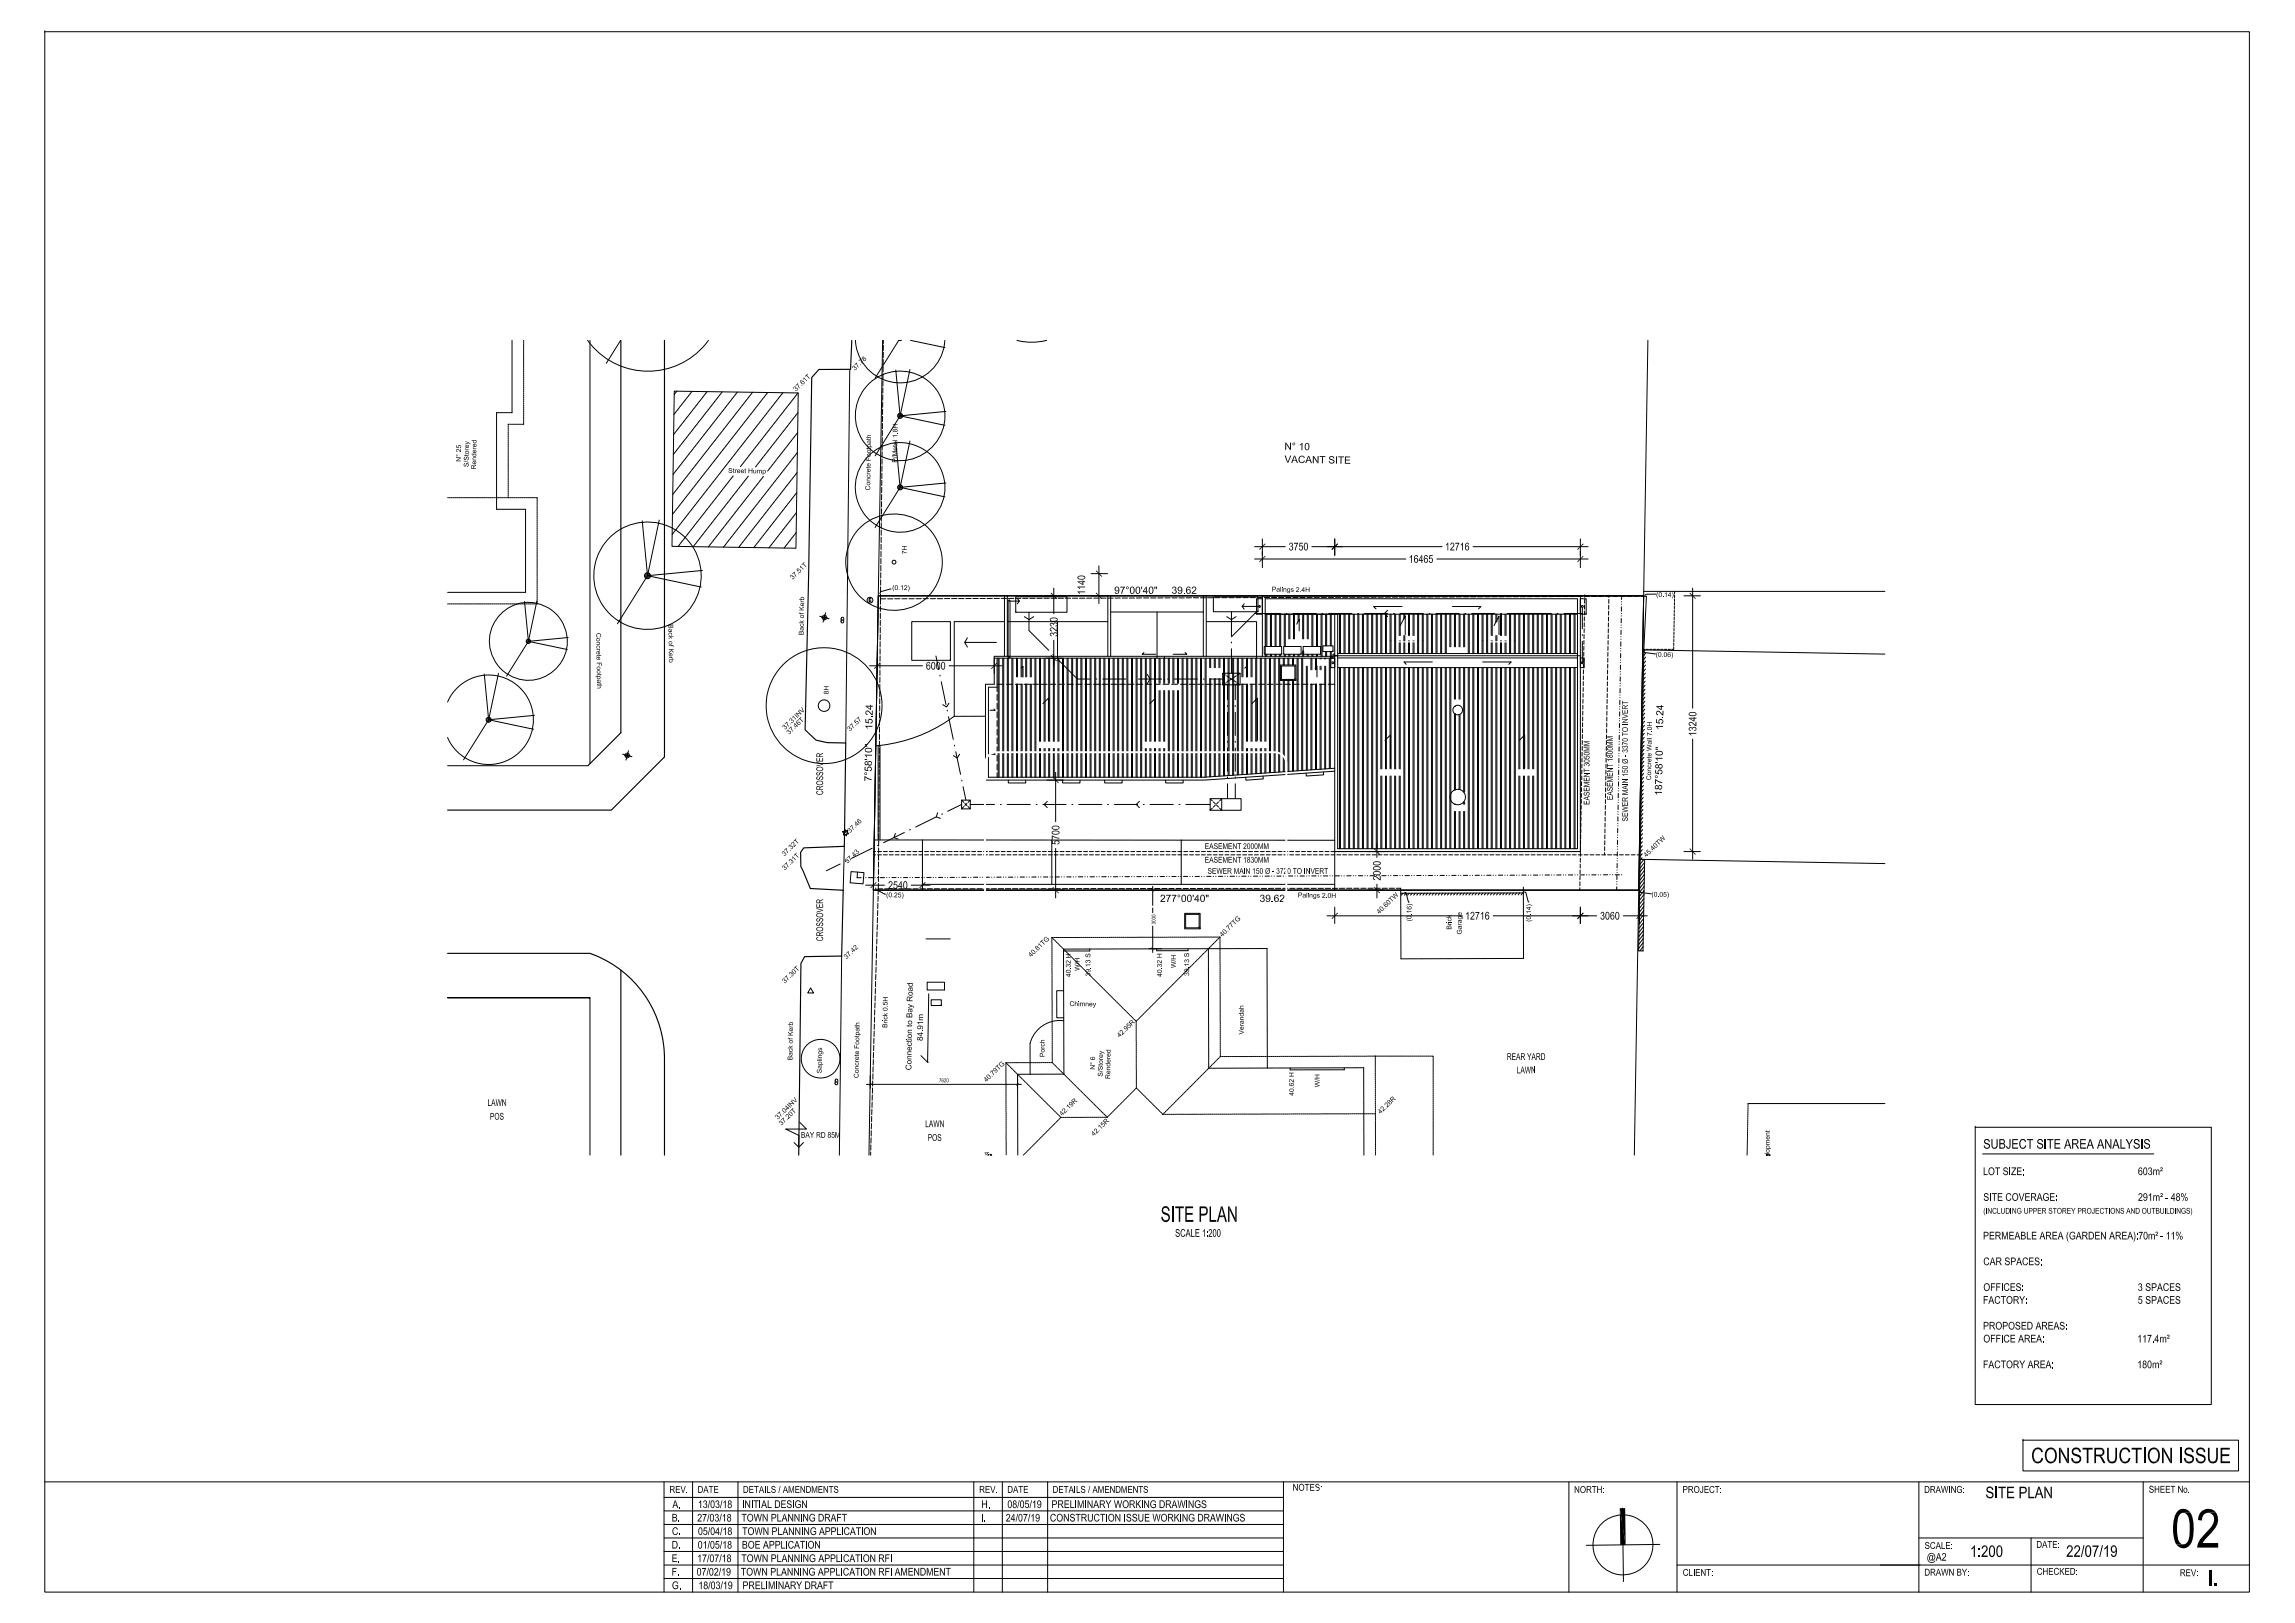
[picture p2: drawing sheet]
<svg xmlns="http://www.w3.org/2000/svg" width="594mm" height="420mm" viewBox="0 0 594 420" stroke-linecap="round" stroke-linejoin="round" font-family="sans-serif">
<defs><g id="words">
<text font-size="21.2" x="410.1" y="407.7">$</text>
<text font-size="11.9" x="282.2" y="153.7">t</text>
<text font-size="9.9" x="238.2" y="266.7">~</text>
<text font-size="9.8" x="225.2" y="289">I</text>
<text font-size="9.5" x="234.4" y="271.7">I.,</text>
<text font-size="8.4" x="207.5" y="279.6">0</text>
<text font-size="7.4" x="278.8" y="153.7">~</text>
<text font-size="7.3" x="419.7" y="209.2">I</text>
<text font-size="7.1" x="221" y="279.2">J</text>
<text font-size="6.9" x="456.8" y="297.8">j</text>
<text font-size="6.8" x="415.4" y="195.4">fij</text>
<text font-size="6.4" x="409.3" y="175.7">'</text>
<text font-size="5.9" x="415.3" y="204.7">.~'I</text>
<g font-size="5.6">
<text x="300.5" y="316.5">SITE PLAN</text>
<text x="571.7" y="408.8">I.</text>
</g>
<g font-size="5.3">
<text x="415.4" y="209.2">~</text>
<text x="203.7" y="274.5">l</text>
</g>
<text font-size="5.2" x="221.1" y="268">t</text>
<g font-size="4.9">
<text x="262.1" y="158.2">r</text>
<text x="225.1" y="292.6">I</text>
</g>
<text font-size="4.7" x="418.9" y="199.1">&quot;''</text>
<g font-size="4.4">
<text x="435.6" y="155.3">- ....</text>
<text x="218.4" y="248">~-</text>
</g>
<g font-size="4.3">
<text x="409.2" y="164.8">.</text>
<text x="437" y="191.3">&quot;'</text>
</g>
<g font-size="4.2">
<text x="409.3" y="196.2">'&quot;'</text>
<text x="409.7" y="205.3">&quot;'</text>
</g>
<text font-size="4" x="211.2" y="244.2">&quot;'</text>
<text font-size="3.9" x="201" y="289.9">'-#</text>
<g font-size="3.8">
<text x="275.9" y="158.2">I</text>
<text x="409.4" y="158.2">~I</text>
<text x="409.2" y="197.5">I~</text>
<text x="415.3" y="200.1">I~ ;~</text>
<text x="426.2" y="200.6">a</text>
<text x="419.7" y="214.2">&quot;'</text>
</g>
<g font-size="3.6">
<text x="409.2" y="202.1">iffi</text>
<text x="234.6" y="257">&quot;'</text>
</g>
<text font-size="3.5" x="426.3" y="189.1">~~</text>
<g font-size="3.4">
<text x="428.7" y="155.3">,--'•·</text>
<text x="211.3" y="236.4">~</text>
<text x="202.3" y="254.3">~-</text>
<text x="204.1" y="252.4">,.,&quot;-</text>
</g>
<text font-size="3.2" x="415.4" y="199.1">,....</text>
<text font-size="3.1" x="202.3" y="287.4">&lt;i:~</text>
<text font-size="3" x="419" y="186.1">i!s!</text>
<g font-size="2.9">
<text x="428.6" y="183.9">v</text>
<text x="204" y="266.1">-e</text>
<text x="234.3" y="277.2">u</text>
<text x="254" y="390.8">H.</text>
<text x="254" y="394.2">I.</text>
</g>
<g font-size="2.8">
<text x="324.5" y="142.5">±=3750-,:l'--·------12716-------</text>
<text x="288.4" y="153.7">97&quot;00'40&quot;</text>
<text x="303.3" y="153.7">39.62</text>
<text x="312.8" y="276.1">I/</text>
<text x="304.1" y="320.4">SCALE 1:200</text>
<text x="192.3" y="386.8">DETAILS IAMENDMENTS</text>
<text x="253.5" y="386.8">REV.</text>
<text x="260.7" y="386.8">DATE</text>
<text x="272.5" y="386.8">DETAILSIAMENDMENTS</text>
<text x="334.7" y="386.3">NOTES:</text>
<text x="407.5" y="386.8">NORTH:</text>
<text x="180.4" y="394.2">27/03118</text>
<text x="180.7" y="390.8">13/03118</text>
<text x="192" y="394.2">TOWN PLANNING DRAFT</text>
<text x="192.2" y="390.8">INITIALDESIGN</text>
<text x="260.3" y="394.2">24/07119</text>
<text x="260.6" y="390.8">08/05/19</text>
<text x="271.7" y="394.2">CONSTRUCTION ISSUE WORKING DRAWINGS</text>
<text x="272.1" y="390.8">PRELIMINARY WORKING DRAWINGS</text>
<text x="180.5" y="401.1">01105118</text>
<text x="180.6" y="397.7">05104118</text>
<text x="192" y="401.1">BOEAPPLICATION</text>
<text x="192" y="397.7">TOWN PLANNING APPLICATION</text>
<text x="180.6" y="404.6">17/07/18</text>
<text x="192" y="404.6">TOWN PLANNING APPLICATION RFI</text>
<text x="180.2" y="408.2">07/02119</text>
<text x="180.9" y="411.7">18/03119</text>
<text x="191.6" y="408.2">TOWN PLANNING APPLICATION RFI AMENDMENT</text>
<text x="192.2" y="411.7">PRELIMINARYDRAFT</text>
</g>
<g font-size="2.7">
<text x="426" y="202.1">u •,.._</text>
<text x="428.4" y="198.9">co</text>
<text x="428.2" y="204.6">co</text>
<text x="203.8" y="268.2">::!</text>
</g>
<g font-size="2.6">
<text x="390.1" y="274.7">REARYARD</text>
<text x="392.5" y="278.1">LAWN</text>
<text x="239.5" y="292">LAWN</text>
</g>
<g font-size="2.5">
<text x="332.5" y="120">VACANT SITE</text>
<text x="332.5" y="116.5">N° 10</text>
<text x="426.2" y="194.6">~ =</text>
<text x="234.6" y="259.9">er:</text>
<text x="200.5" y="290.7">~4,·</text>
<text x="206.8" y="292.9">~</text>
</g>
<text font-size="2.4" x="240.1" y="295.6">POS</text>
<g font-size="2.3">
<text x="425.9" y="170.3">-</text>
<text x="428.5" y="170.3">co.051</text>
<text x="409.8" y="207.3">~</text>
<text x="211.3" y="239.5">gi</text>
<text x="208.9" y="257.4">A</text>
<text x="215.9" y="281.2">8</text>
</g>
<g font-size="2.2">
<text x="419.8" y="183.7">~</text>
<text x="235" y="262.2">~</text>
<text x="234.4" y="264.6">&quot;' E</text>
<text x="207.3" y="294.7">BAYRD851</text>
</g>
<text font-size="2.1" x="221" y="271.3">{r_</text>
<g font-size="2">
<text x="409.4" y="190">I</text>
<text x="221" y="269.6">15</text>
<text x="203.8" y="270.2">'6</text>
</g>
<g font-size="1.9">
<text x="428.6" y="185.3">N</text>
<text x="409.3" y="192.9">la,</text>
<text x="426" y="196">.!l o</text>
<text x="426.2" y="197.8">f!&quot;&quot;'</text>
<text x="415.4" y="201.6">ILlJ : ..-</text>
</g>
<g font-size="1.8">
<text x="329.2" y="153.3">Palings 2.4H</text>
<text x="409.9" y="160.8">I</text>
<text x="409.7" y="167.1">I</text>
<text x="409.7" y="162.4">I</text>
<text x="409.7" y="164">I</text>
<text x="409.7" y="168.5">I</text>
<text x="409.5" y="179.2">I</text>
<text x="409.6" y="174.6">I</text>
<text x="409.6" y="176.3">I</text>
<text x="409.6" y="177.7">I</text>
<text x="409.4" y="180.7">I</text>
<text x="409.4" y="182.3">I</text>
<text x="409.4" y="183.8">I</text>
<text x="409.4" y="185.3">I</text>
<text x="409.2" y="191.4">I</text>
<text x="409.4" y="186.9">I</text>
<text x="409.4" y="188.4">I</text>
<text x="415.5" y="188.4">I</text>
<text x="415.5" y="189.8">I</text>
<text x="418.9" y="188.4">,-</text>
<text x="419.7" y="189.8">0</text>
<text x="409.2" y="199.1">I&quot;'</text>
<text x="428.4" y="200.6">ID</text>
<text x="220.3" y="246.5">~</text>
</g>
<g font-size="1.7">
<text x="419.5" y="158.3">I</text>
<text x="211.3" y="237.7">0</text>
</g>
<g font-size="1.6">
<text x="419.3" y="167.3">I</text>
<text x="419.4" y="164.3">I</text>
<text x="419.1" y="179.5">I</text>
<text x="419.2" y="176.4">I</text>
<text x="419" y="187.2">· Z</text>
<text x="235" y="266.7">0</text>
</g>
<text font-size="1.5" x="234.8" y="269.3">0</text>
<text font-size="1.4" x="235" y="256.8">111</text>
<text font-size="1.3" x="242.9" y="280.4">7'20</text>
</g></defs>
<g fill="none" stroke="#000" stroke-width=".26">
<path d="M132.5 88.1v18.7h-4v25h7.5v21.6h-20.1M135.6 88.1v.3M135.6 88.6v.3M135.6 89.1v.4M135.6 89.6v.4M135.6 90.1v.4M135.6 90.7v.3M135.6 91.2v.3M135.6 91.7v.4M135.6 92.2v.4M135.6 92.8v.3M135.6 93.3v.3"/>
<path d="M135.6 93.8v.4M135.6 94.3v.4M135.6 94.9v.3M135.6 95.4v.4M135.6 95.9v.4M135.6 96.5v.3M135.6 97v.3M135.6 97.5v.4M135.6 98v.4M135.6 98.6v.3M135.6 99.1v.3M135.6 99.6v.3"/>
<path d="M152.1 88.1a19.3 19.3 0 0 0 31.3 0M152.7 88.1v109.6M160.7 88.1l-3.8 6M220 95.8l-1.1 96.5M221.4 88.1a11.6 11.6 0 0 0 11.6 11 11.6 11.6 0 0 0 11.6-11M228.5 88.1l-1.1 66.1M228.6 98.6l-.1 1.3M228.6 96.7v1.4M228.6 94.9v1.4M228.6 93v1.4M228.6 91.2v1.4M228.7 89.4l-.1 1.3"/>
<path d="M228.7 88.1v.8M231.9 95.8l1.1 11.9M232.6 88.1l-6.1 9.8M232.7 88.1h.6M235.5 95.7l-2.5 12 11.6 2.4M235.7 88.1l8.9 1.9M263.2 88.1a15.6 15.6 0 0 0 7.7 0M426.6 88.1l-1.1 66.1M131.6 110.2v.4M131.6 110.8v.3M131.6 111.3v.3M131.6 111.8v.4"/>
<path d="M131.6 112.3v.4M131.6 112.9v.3M131.6 113.4v.3M131.6 113.9v.4M131.6 114.4v.4M131.6 115v.3M131.6 115.5v.3M131.6 116v.4M131.6 116.5v.4M131.6 117.1v.3M131.6 117.6v.3M131.6 118.1v.4"/>
<path d="M131.6 118.6v.4M131.6 119.2v.3M131.6 119.7v.3M131.9 109.8h-.3v.3M132.1 109.8h.3M132.6 109.8h.3M133.1 109.8h.4M133.6 109.8h.4M134.2 109.8h.3M134.7 109.8h.3M135.6 109.6v.2h-.4M135.6 100.1v.4"/>
<path d="M135.6 100.6v.4M135.6 101.2v.3M135.6 101.7v.3M135.6 102.2v.4M135.6 102.7v.4M135.6 103.3v.3M135.6 103.8v.3M135.6 104.3v.4M135.6 104.9v.3M135.6 105.4v.3M135.6 105.9v.4M135.6 106.4v.4"/>
<path d="M135.6 107v.3M135.6 107.5v.3M135.6 108v.4M135.6 108.5v.4M135.6 109.1v.3M174.4 117.6l-.1 .1M174.5 112.4l-.1 .1M174.5 101.3l32.1 .4-.6 40.2-32.1-.5zM174.5 117.3l-.1 .2M174.6 107.1l-.1 .2M174.6 102l-.1 .1M174.6 112.1l-.1 .2"/>
<path d="M174.7 117.1l-.1 .2M174.7 106.9l-.1 .2M174.8 101.8l-.2 .2M174.8 111.9l-.1 .2M174.9 116.9l-.1 .2M174.9 106.7l-.1 .2M174.9 101.6l-.1 .2M175 111.7l-.1 .2M175 116.7l-.1 .2M175.1 101.4l-.1 .2M175.1 106.5l-.1 .2M175.1 111.5l-.1 .2"/>
<path d="M175.2 101.3h-.1M175.2 116.5l-.1 .1M175.2 106.3l-.1 .1M175.3 111.3l-.1 .1M175.3 116.3l-.1 .1M175.4 106.1l-.1 .2M175.5 111.1l-.2 .2M175.5 116.1l-.1 .1M175.6 105.9l-.2 .1M175.6 110.9l-.1 .1M175.7 115.9l-.1 .1M175.7 105.7l-.1 .1"/>
<path d="M175.8 110.7l-.1 .1M175.8 115.7l-.1 .1M175.9 105.5l-.1 .1M175.9 110.5l-.1 .1M176 115.5l-.1 .1M176 105.3l-.1 .1M176.1 110.3l-.1 .1M176.1 115.3l-.1 .1M176.2 105.1l-.1 .1M176.3 110.1l-.2 .1M176.3 115.1l-.1 .1M176.4 104.9l-.1 .1"/>
<path d="M176.4 109.9l-.1 .1M176.5 114.9l-.1 .1M176.5 104.7l-.1 .1M176.6 119.8l-.2 .2M176.6 109.7l-.1 .1M176.6 114.7l-.1 .1M176.7 104.5l-.1 .1M176.7 119.7l-.1 .1M176.7 109.5l-.1 .1M176.8 114.4l-.1 .2M176.8 104.2l-.1 .2M176.9 119.4l-.1 .2"/>
<path d="M176.9 109.2l-.1 .2M177 114.2l-.1 .2M177 104l-.1 .2M177 119.2l-.1 .2M177.1 109l-.1 .2M177.1 114l-.1 .2M177.2 103.8l-.1 .2M177.2 119l-.1 .2M177.2 108.8l-.1 .2M177.3 113.8l-.1 .2M177.3 103.6l-.1 .2M177.4 118.8l-.2 .2"/>
<path d="M177.4 108.6l-.1 .2M177.5 113.6l-.2 .1M177.5 103.4l-.1 .1M177.5 118.6l-.1 .1M177.5 108.4l-.1 .1M177.7 103.2l-.2 .2M177.7 118.4l-.1 .2M177.7 108.2l-.1 .2M177.8 113.2l-.3 .4M177.8 103l-.1 .1M177.8 118.2l-.1 .1M177.9 108l-.1 .1"/>
<path d="M177.9 113l-.1 .1M178 102.8l-.1 .1M178 118l-.1 .1M178 107.8l-.1 .1M178.1 112.8l-.1 .1M178.1 102.6l-.1 .1M178.2 117.8l-.1 .1M178.2 107.6l-.1 .1M178.3 112.6l-.1 .1M178.3 102.4l-.1 .1M178.3 117.6l-.1 .1M178.3 107.4l-.1 .1"/>
<path d="M178.4 112.4l-.1 .1M178.5 102.2l-.2 .1M178.5 117.4l-.1 .1M178.5 107.2l-.1 .1M178.6 112.2l-.1 .1M178.6 102l-.1 .1M178.6 117.2l-.1 .1M178.7 107l-.1 .1M178.8 112l-.2 .1M178.8 101.8l-.1 .1M178.8 117l-.1 .1M178.8 106.8l-.1 .1"/>
<path d="M178.9 111.8l-.1 .1M178.9 101.6l-.1 .1M179 116.8l-.1 .1M179 106.6l-.1 .1M179.1 111.5l-.1 .2M179.1 101.3l-.1 .2M179.1 116.5l-.1 .2M179.2 106.3l-.2 .2M179.2 111.3l-.1 .2M179.3 116.3l-.1 .2M179.3 106.1l-.1 .2M179.4 111.1l-.1 .2"/>
<path d="M179.5 116.1l-.2 .2M179.5 105.9l-.1 .2M179.6 110.9l-.1 .2M179.6 115.9l-.1 .2M179.6 105.7l-.1 .2M179.7 110.7l-.1 .1M179.8 115.7l-.1 .1M179.8 105.5l-.1 .2M179.9 110.5l-.1 .2M179.9 115.5l-.1 .2M180 105.3l-.1 .2M180 110.3l-.1 .1"/>
<path d="M180.1 115.3l-.1 .1M180.1 105.1l-.1 .1M180.2 110.1l-.1 .1M180.3 115.1l-.2 .1M180.3 104.9l-.1 .1M180.4 109.9l-.1 .1M180.4 120l-.1 .1M180.4 114.9l-.1 .1M180.5 104.7l-.2 .1M180.5 109.7l-.1 .1M180.6 119.8l-.1 .1M180.6 114.7l-.1 .1"/>
<path d="M180.6 104.5l-.1 .1M180.7 109.5l-.1 .1M180.7 119.6l-.1 .1M180.7 114.5l-.1 .1M180.8 104.3l-.1 .1M180.8 109.3l-.1 .1M180.9 119.4l-.1 .1M180.9 114.3l-.1 .1M180.9 104.1l-.1 .1M181 109.1l-.1 .1M181.1 119.2l-.1 .1M181.1 114.1l-.1 .1"/>
<path d="M181.1 103.9l-.1 .1M181.2 108.9l-.1 .1M181.2 119l-.1 .1M181.2 113.9l-.1 .1M181.3 103.7l-.1 .1M181.3 108.6l-.1 .2M181.4 118.7l-.1 .2M181.4 113.6l-.1 .2M181.4 103.4l-.1 .2M181.5 108.4l-.1 .2M181.5 113.4l-.1 .2M181.5 118.5l-.1 .2"/>
<path d="M181.6 103.3l-.1 .1M181.7 108.2l-.2 .2M181.7 118.3l-.1 .2M181.7 113.2l-.1 .2M181.8 103l-.1 .2M181.8 108l-.1 .2M181.9 118.1l-.1 .2M181.9 113l-.1 .2M181.9 102.8l-.1 .2M182 107.8l-.1 .2M182 112.8l-.1 .2M182 117.9l-.1 .2"/>
<path d="M182.1 102.6l-.1 .2M182.1 107.6l-.1 .2M182.2 117.7l-.1 .2M182.2 112.6l-.1 .2M182.2 102.4l-.1 .2M182.3 107.4l-.1 .1M182.4 117.5l-.2 .1M182.4 112.4l-.2 .1M182.4 102.2l-.1 .1M182.5 107.2l-.1 .1M182.5 117.3l-.1 .1M182.5 112.2l-.1 .1"/>
<path d="M182.6 102l-.1 .1M182.6 107l-.1 .1M182.7 117.1l-.1 .1M182.7 112l-.1 .1M182.7 101.8l-.1 .1M182.8 106.8l-.1 .1M182.8 111.8l-.1 .1M182.8 116.9l-.1 .1M182.9 101.6l-.1 .1M182.9 106.6l-.1 .1M183 116.7l-.1 .1M183 111.6l-.1 .1"/>
<path d="M183 101.4l-.1 .1M183.1 106.4l-.1 .1M183.2 116.5l-.2 .1M183.2 111.4l-.1 .1M183.3 106.2l-.1 .1M183.3 111.2l-.1 .1M183.3 116.3l-.1 .1M183.4 106l-.1 .1M183.5 116.1l-.1 .1M183.5 111l-.1 .1M183.6 105.7l-.1 .2M183.6 115.8l-.1 .2"/>
<path d="M183.7 110.7l-.1 .2M183.7 105.6l-.1 .1M183.8 115.6l-.1 .2M183.8 110.6l-.1 .1M183.9 105.3l-.1 .2M184 115.4l-.1 .2M184 110.3l-.1 .2M184.1 105.1l-.1 .2M184.1 115.2l-.1 .2M184.1 110.1l-.1 .2M184.2 104.9l-.1 .2M184.3 115l-.1 .2"/>
<path d="M184.3 109.9l-.1 .2M184.4 104.7l-.1 .2M184.4 114.8l-.1 .2M184.5 109.7l-.1 .2M184.5 119.8l-.1 .2M184.6 104.5l-.2 .1M184.6 109.5l-.1 .1M184.6 114.6l-.1 .1M184.7 119.6l-.1 .1M184.7 104.3l-.1 .1M184.8 114.4l-.1 .1M184.8 109.3l-.1 .1"/>
<path d="M184.8 119.4l-.1 .1M184.9 104.1l-.1 .1M184.9 114.2l-.1 .1M185 109.1l-.2 .1M185 119.2l-.1 .1M185 103.9l-.1 .1M185.1 108.9l-.1 .1M185.1 114l-.1 .1M185.2 119l-.2 .1M185.2 103.7l-.1 .1M185.3 113.8l-.2 .1M185.3 108.7l-.1 .1"/>
<path d="M185.3 118.8l-.1 .1M185.4 103.5l-.1 .1M185.4 113.6l-.1 .1M185.4 108.5l-.1 .1M185.5 118.6l-.1 .1M185.5 103.3l-.1 .1M185.6 113.4l-.1 .1M185.6 108.3l-.1 .1M185.6 118.4l-.1 .1M185.7 103.1l-.1 .1M185.7 113.2l-.1 .1M185.8 108.1l-.1 .1"/>
<path d="M185.8 118.2l-.1 .1M185.9 102.8l-.2 .2M185.9 112.9l-.1 .2M185.9 107.8l-.1 .2M186 117.9l-.1 .2M186 102.7l-.1 .1M186.1 112.8l-.2 .1M186.1 107.7l-.1 .1M186.1 117.8l-.1 .1M186.2 102.4l-.1 .2M186.2 112.5l-.1 .2M186.2 107.4l-.1 .2"/>
<path d="M186.3 117.5l-.1 .2M186.3 102.2l-.1 .2M186.4 107.2l-.1 .2M186.4 112.3l-.1 .2M186.5 117.3l-.1 .2M186.5 102l-.1 .2M186.5 112.1l-.1 .2M186.6 107l-.1 .2M186.6 117.1l-.1 .2M186.7 101.8l-.1 .2M186.7 111.9l-.1 .2M186.7 106.8l-.1 .2"/>
<path d="M186.8 116.9l-.1 .2M186.8 101.6l-.1 .1M186.9 106.6l-.1 .1M186.9 111.7l-.1 .1M186.9 116.7l-.1 .1M187 101.4l-.1 .2M187 111.5l-.1 .1M187 106.4l-.1 .2M187.1 116.5l-.1 .1M187.2 111.3l-.1 .1M187.2 106.2l-.1 .1M187.3 116.3l-.1 .1"/>
<path d="M187.3 111.1l-.1 .1M187.4 106l-.1 .1M187.4 116.1l-.1 .1M187.5 110.9l-.1 .1M187.5 105.8l-.1 .1M187.6 115.9l-.1 .1M187.7 110.7l-.1 .1M187.7 105.6l-.1 .1M187.7 115.7l-.1 .1M187.8 110.5l-.1 .1M187.9 105.4l-.2 .1M187.9 115.5l-.1 .1"/>
<path d="M188 110.3l-.1 .1M188 105.2l-.1 .1M188.1 115.3l-.1 .1M188.2 105l-.1 .1M188.2 110.1l-.1 .1M188.2 115.1l-.1 .1M188.3 109.9l-.1 .1M188.3 104.8l-.1 .1M188.4 114.9l-.1 .1M188.4 119.8l-.1 .2M188.5 109.6l-.1 .2M188.5 104.5l-.1 .2"/>
<path d="M188.6 114.6l-.2 .2M188.6 119.6l-.1 .2M188.7 104.3l-.1 .2M188.7 109.4l-.2 .2M188.7 114.4l-.1 .2M188.8 119.4l-.1 .2M188.8 109.2l-.1 .2M188.8 104.1l-.1 .2M188.9 114.2l-.1 .2M188.9 119.2l-.1 .2M189 109l-.1 .2M189 103.9l-.1 .2"/>
<path d="M189 114l-.1 .2M189.1 119l-.1 .1M189.1 108.8l-.1 .1M189.1 103.7l-.1 .2M189.2 113.8l-.1 .1M189.3 118.8l-.2 .1M189.3 108.6l-.1 .2M189.3 103.5l-.1 .2M189.4 113.6l-.1 .1M189.4 118.6l-.1 .1M189.5 103.3l-.1 .1M189.5 108.4l-.1 .1"/>
<path d="M189.5 113.4l-.1 .1M189.6 118.4l-.1 .1M189.6 108.2l-.1 .1M189.6 103.1l-.1 .1M189.7 113.2l-.1 .1M189.7 118.2l-.1 .1M189.8 108l-.1 .1M189.8 102.9l-.1 .1M189.8 113l-.1 .1M189.9 118l-.1 .1M189.9 102.7l-.1 .1M189.9 107.8l-.1 .1"/>
<path d="M190 112.8l-.1 .1M190.1 117.8l-.1 .1M190.1 107.6l-.1 .1M190.1 102.5l-.1 .1M190.2 112.6l-.1 .1M190.2 117.6l-.1 .1M190.3 107.4l-.1 .1M190.3 102.3l-.1 .1M190.3 112.4l-.1 .1M190.4 117.4l-.1 .1M190.4 107.2l-.1 .1M190.4 102.1l-.1 .1"/>
<path d="M190.5 112.2l-.1 .1M190.6 117.2l-.2 .1M190.6 107l-.1 .1M190.6 101.9l-.1 .1M190.6 112l-.1 .1M190.7 116.9l-.1 .2M190.8 106.7l-.2 .2M190.8 101.6l-.2 .2M190.8 111.7l-.1 .2M190.9 116.7l-.1 .2M190.9 101.5l-.1 .1M190.9 106.5l-.1 .2"/>
<path d="M191 111.5l-.1 .2M191 116.5l-.1 .2M191.1 106.3l-.1 .2M191.1 111.3l-.1 .2M191.2 116.3l-.1 .2M191.2 106.1l-.1 .2M191.3 111.1l-.1 .2M191.4 116.1l-.1 .1M191.4 105.9l-.1 .2M191.5 110.9l-.2 .2M191.5 115.9l-.1 .2M191.6 105.7l-.1 .2"/>
<path d="M191.6 110.7l-.1 .1M191.7 115.7l-.1 .1M191.7 105.5l-.1 .1M191.8 110.5l-.1 .1M191.9 115.5l-.2 .1M191.9 105.3l-.1 .1M191.9 110.3l-.1 .1M192 115.3l-.1 .1M192 105.1l-.1 .1M192.1 110.1l-.1 .1M192.2 115.1l-.1 .1M192.2 104.9l-.1 .1"/>
<path d="M192.3 109.9l-.1 .1M192.3 114.9l-.1 .1M192.4 104.7l-.1 .1M192.4 119.9l-.1 .1M192.4 109.7l-.1 .1M192.5 114.7l-.1 .1M192.5 104.5l-.1 .1M192.6 119.7l-.2 .1M192.6 109.5l-.1 .1M192.7 114.5l-.1 .1M192.7 104.3l-.1 .1M192.7 119.5l-.1 .1"/>
<path d="M192.7 109.3l-.1 .1M192.8 114.3l-.1 .1M192.8 104.1l-.1 .1M192.9 119.3l-.1 .1M192.9 109.1l-.1 .1M193 114l-.1 .2M193 103.8l-.1 .2M193 119.1l-.1 .1M193.1 108.8l-.1 .2M193.1 113.8l-.1 .2M193.2 103.7l-.1 .1M193.2 118.9l-.1 .1"/>
<path d="M193.2 108.6l-.1 .2M193.3 113.6l-.1 .2M193.3 103.4l-.1 .2M193.4 118.6l-.1 .2M193.4 108.4l-.1 .2M193.5 113.4l-.1 .2M193.5 118.4l-.1 .2M193.5 103.2l-.1 .2M193.6 108.2l-.2 .2M193.6 113.2l-.1 .2M193.7 103l-.2 .2M193.7 118.2l-.1 .2"/>
<path d="M193.7 108l-.1 .2M193.8 113l-.1 .2M193.8 102.8l-.1 .2M193.8 118l-.1 .2M193.9 107.8l-.1 .1M193.9 112.8l-.1 .1M194 102.6l-.1 .1M194 117.8l-.1 .2M194 107.6l-.1 .1M194.1 112.6l-.1 .1M194.1 102.4l-.1 .1M194.2 117.6l-.1 .2"/>
<path d="M194.2 107.4l-.1 .1M194.3 112.4l-.1 .1M194.3 102.2l-.1 .1M194.3 117.4l-.1 .1M194.4 107.2l-.1 .1M194.4 112.2l-.1 .1M194.5 102l-.1 .1M194.5 117.2l-.1 .1M194.5 107l-.1 .1M194.6 112l-.1 .1M194.6 101.8l-.1 .1M194.6 117l-.1 .1"/>
<path d="M194.7 106.8l-.1 .1M194.8 111.8l-.2 .1M194.8 101.6l-.1 .1M194.8 116.8l-.1 .1M194.9 106.6l-.1 .1M194.9 111.6l-.1 .1M195 116.6l-.1 .1M195 106.4l-.1 .1M195.1 111.4l-.1 .1M195.1 116.4l-.1 .1M195.2 106.2l-.1 .1M195.2 111.1l-.1 .2"/>
<path d="M195.3 116.2l-.1 .1M195.3 105.9l-.1 .2M195.4 110.9l-.1 .2M195.5 116l-.2 .1M195.5 105.7l-.1 .2M195.6 110.7l-.1 .2M195.6 115.7l-.1 .2M195.7 105.5l-.1 .2M195.7 110.5l-.1 .2M195.8 115.5l-.1 .2M195.8 105.3l-.1 .2M195.9 110.3l-.1 .2"/>
<path d="M195.9 115.3l-.1 .2M196 105.1l-.1 .2M196 110.1l-.1 .2M196.1 115.1l-.1 .2M196.2 104.9l-.2 .2M196.2 109.9l-.1 .1M196.3 114.9l-.1 .2M196.3 104.7l-.1 .1M196.3 119.9l-.1 .1M196.4 109.7l-.1 .1M196.4 114.7l-.1 .2M196.5 104.5l-.1 .1"/>
<path d="M196.5 119.7l-.1 .1M196.5 109.5l-.1 .1M196.6 114.5l-.1 .1M196.6 104.3l-.1 .1M196.7 119.5l-.1 .1M196.7 109.3l-.1 .1M196.7 114.3l-.1 .1M196.8 104.1l-.1 .1M196.8 119.3l-.1 .1M196.8 109.1l-.1 .1M196.9 114.1l-.1 .1M197 103.9l-.2 .1"/>
<path d="M197 119.1l-.1 .1M197 108.9l-.1 .1M197.1 113.9l-.1 .1M197.1 103.7l-.1 .1M197.2 118.9l-.2 .1M197.2 108.7l-.1 .1M197.2 113.7l-.1 .1M197.3 103.5l-.1 .1M197.3 118.6l-.1 .2M197.3 108.5l-.1 .1M197.4 113.5l-.1 .1M197.4 103.3l-.1 .1"/>
<path d="M197.5 118.4l-.1 .2M197.5 108.2l-.1 .2M197.5 113.3l-.1 .1M197.6 103.1l-.1 .1M197.6 118.2l-.1 .2M197.7 108.1l-.2 .1M197.7 113.1l-.1 .1M197.8 102.8l-.1 .2M197.8 118l-.1 .2M197.8 107.8l-.1 .2M197.9 112.9l-.1 .1M197.9 102.6l-.1 .2"/>
<path d="M198 117.8l-.1 .2M198 107.6l-.1 .2M198 112.6l-.1 .2M198.1 102.4l-.1 .2M198.1 117.6l-.1 .2M198.1 107.4l-.1 .2M198.2 112.4l-.1 .2M198.2 102.2l-.1 .2M198.3 117.4l-.1 .1M198.3 107.2l-.1 .2M198.4 112.2l-.2 .2M198.4 102l-.1 .2"/>
<path d="M198.5 117.2l-.1 .1M198.5 107l-.1 .1M198.5 112l-.1 .2M198.6 101.8l-.1 .1M198.6 117l-.1 .1M198.6 106.8l-.1 .1M198.7 111.8l-.1 .2M198.7 101.6l-.1 .1M198.8 106.6l-.1 .1M198.8 111.6l-.1 .1M198.9 106.4l-.1 .1M198.9 116.6l-.2 .3"/>
<path d="M199 111.4l-.1 .1M199.1 116.4l-.1 .1M199.1 106.2l-.1 .1M199.2 111.2l-.1 .1M199.3 116.2l-.1 .1M199.3 106l-.1 .1M199.3 111l-.1 .1M199.4 116l-.1 .1M199.4 105.8l-.1 .1M199.5 110.8l-.1 .1M199.6 115.7l-.1 .2M199.6 105.6l-.1 .1"/>
<path d="M199.6 110.6l-.1 .1M199.7 115.5l-.1 .2M199.8 105.4l-.1 .1M199.8 110.4l-.1 .1M199.9 115.3l-.1 .2M199.9 105.2l-.1 .1M200 110.2l-.1 .1M200.1 115.1l-.1 .2M200.1 104.9l-.1 .2M200.1 110l-.1 .1M200.2 114.9l-.1 .2M200.3 104.7l-.2 .2"/>
<path d="M200.3 109.7l-.1 .2M200.4 114.7l-.1 .2M200.4 119.8l-.1 .1M200.4 104.5l-.1 .2M200.5 109.5l-.1 .2M200.5 119.6l-.1 .1M200.6 114.5l-.2 .1M200.6 104.3l-.1 .2M200.6 109.3l-.1 .2M200.7 114.3l-.1 .1M200.7 119.4l-.1 .1M200.7 104.1l-.1 .1"/>
<path d="M200.8 109.1l-.1 .2M200.9 114.1l-.1 .1M200.9 119.2l-.1 .1M200.9 103.9l-.1 .2M201 108.9l-.2 .2M201 119l-.1 .1M201 113.9l-.1 .1M201.1 103.7l-.1 .1M201.1 108.7l-.1 .2M201.2 113.7l-.1 .1M201.2 118.8l-.1 .1M201.2 103.5l-.1 .1"/>
<path d="M201.3 108.5l-.1 .1M201.4 113.5l-.1 .1M201.4 118.6l-.1 .1M201.4 103.3l-.1 .1M201.4 108.3l-.1 .1M201.5 118.3l-.1 .2M201.5 113.3l-.1 .1M201.5 103.1l-.1 .1M201.6 108.1l-.1 .1M201.7 113.1l-.1 .1M201.7 118.2l-.1 .1M201.7 102.9l-.1 .1"/>
<path d="M201.8 107.9l-.1 .1M201.8 112.9l-.1 .1M201.8 117.9l-.1 .2M201.9 102.7l-.1 .1M201.9 107.7l-.1 .1M202 117.7l-.1 .2M202 112.6l-.1 .2M202 102.5l-.1 .1M202.1 107.5l-.1 .1M202.2 112.4l-.1 .2M202.2 117.5l-.1 .2M202.2 102.3l-.1 .1"/>
<path d="M202.2 107.3l-.1 .1M202.3 117.3l-.1 .2M202.3 112.2l-.1 .2M202.4 102l-.2 .2M202.4 107.1l-.1 .1M202.5 112l-.1 .2M202.5 117.1l-.1 .1M202.5 101.8l-.1 .2M202.6 106.8l-.1 .2M202.6 101.7v.1M202.6 111.8l-.1 .2M202.6 116.9l-.1 .1"/>
<path d="M202.7 106.6l-.1 .2M202.8 116.7l-.1 .1M202.8 111.6l-.1 .1M202.9 106.4l-.1 .2M203 111.4l-.1 .1M203 116.5l-.1 .1M203.1 106.2l-.2 .2M203.1 111.2l-.1 .1M203.1 116.3l-.1 .1M203.2 106l-.1 .2M203.3 116.1l-.1 .1M203.3 111l-.1 .1"/>
<path d="M203.4 105.8l-.1 .2M203.5 110.8l-.2 .1M203.5 115.9l-.2 .1M203.5 105.6l-.1 .1M203.6 110.6l-.1 .1M203.6 115.7l-.1 .1M203.7 105.4l-.1 .1M203.8 115.5l-.1 .1M203.8 110.4l-.1 .1M203.9 105.2l-.2 .1M203.9 110.2l-.1 .1M203.9 115.3l-.1 .1"/>
<path d="M204 105l-.1 .1M204.1 115l-.1 .2M204.1 110l-.1 .1M204.2 104.8l-.1 .1M204.3 109.7l-.1 .2M204.3 114.8l-.1 .2M204.3 119.8l-.1 .2M204.3 104.6l-.1 .1M204.4 109.5l-.1 .2M204.4 114.6l-.1 .2M204.5 119.6l-.1 .2M204.5 104.4l-.1 .1"/>
<path d="M204.6 114.4l-.1 .2M204.6 109.3l-.1 .2M204.7 119.4l-.2 .1M204.7 104.2l-.1 .1M204.7 109.1l-.1 .2M204.7 114.2l-.1 .1M204.8 119.2l-.1 .1M204.8 103.9l-.1 .2M204.9 108.9l-.1 .2M204.9 114l-.1 .2M205 103.7l-.1 .2M205 119l-.1 .1"/>
<path d="M205.1 113.8l-.1 .1M205.1 108.7l-.1 .2M205.1 118.8l-.1 .1M205.1 103.5l-.1 .2M205.2 108.5l-.1 .1M205.2 113.6l-.1 .1M205.3 118.6l-.1 .1M205.3 103.3l-.1 .2M205.4 113.4l-.1 .1M205.4 108.3l-.1 .1M205.5 103.1l-.1 .2M205.5 118.4l-.1 .1"/>
<path d="M205.5 108.1l-.1 .1M205.5 113.2l-.1 .1M205.6 118.2l-.1 .1M205.6 102.9l-.1 .2M205.7 107.9l-.1 .1M205.7 113l-.1 .1M205.8 118l-.1 .1M205.8 102.7l-.1 .1M205.9 112.8l-.1 .1M205.9 107.7l-.1 .1M206 102.5l-.2 .1M206 117.8l-.2 .1"/>
<path d="M206 107.5l-.1 .1M206 112.6l-.1 .1M206.1 117.5l-.1 .2M206.1 102.3l-.1 .1M206.2 107.3l-.1 .1M206.2 112.4l-.1 .1M206.3 102.1l-.1 .1M206.3 117.3l-.1 .2M206.4 112.1l-.2 .2M206.4 107.1l-.1 .1M206.4 117.2l-.1 .1M206.4 101.9l-.1 .1"/>
<path d="M206.5 112l-.1 .1M206.5 106.8l-.1 .2M206.6 101.7l-.1 .1M228.3 118.8v1.4M228.3 117v1.3M228.4 115.1l-.1 1.4M228.4 113.3v1.4M228.4 111.5v1.3M228.4 109.6v1.4M228.5 107.8l-.1 1.3M228.5 105.9v1.4M228.5 104.1v1.4"/>
<path d="M228.5 102.3v1.3M228.5 100.4v1.4M231.9 114.3l1.1 11.9M235.5 114.2l-2.5 12 11.6 2.4M244.9 106.5l-11.9 1.2-6.5 10.3M115.9 128.8h.2M116.2 128.8h.4M116.8 128.8h.3M117.3 128.8h.3M117.8 128.8h.4M118.3 128.8h.4M118.9 128.8h.3"/>
<path d="M119.4 128.8h.3M119.9 128.8h.3M120.4 128.8h.4M120.9 128.8h.4M121.5 128.8h.3M122 128.8h.3M122.5 128.8h.4M123.1 128.8h.3M123.6 128.8h.3M124.1 128.8h.4M124.6 128.8h.4M125.2 128.8h.3"/>
<path d="M125.7 128.8h.3M126.2 128.8h.4M126.7 128.8h.4M127.3 128.8h.3M127.8 128.8h.3M128.3 128.8h.4M128.8 128.8h.4M129.3 128.8h.4M129.9 128.8h.3M130.4 128.8h.3M130.9 128.8h.4M131.4 128.8h.4"/>
<path d="M131.6 120.2v.4M131.6 120.7v.4M131.6 121.3v.3M131.6 121.8v.3M131.6 122.3v.4M131.6 122.8v.4M131.6 123.4v.3M131.6 123.9v.3M131.6 124.4v.4M131.6 124.9v.4M131.6 125.5v.3M131.6 126v.3"/>
<path d="M131.6 126.5v.4M131.6 127v.4M131.6 127.6v.3M131.6 128.1v.3M131.6 128.6v.2M132 128.8h.3M132.5 128.8h.4M133 128.8h.4M133.6 128.8h.3M134.1 128.8h.3M134.6 128.8h.4M135.1 128.8h.4"/>
<path d="M135.7 128.8h.3M136.2 128.8h.3M136.7 128.8h.4M137.2 128.8h.4M137.8 128.8h.3M138.3 128.8h.3M138.8 128.8h.2v.3M139 129.3v.3M139 129.8v.4M139 130.3v.4M139 130.9v.3M139 131.4v.3"/>
<path d="M139 131.9v.4M139 132.4v.4M139 133v.3M139 133.5v.3M139 134v.4M139 134.5v.4M139 135.1v.3M139 135.6v.3M139 136.1v.4M139 136.6v.4M139 137.2v.3M139 137.7v.3"/>
<path d="M139 138.2v.4M139 138.7v.4M139 139.3v.3M139 139.8v.3M166.2 134.8l1.4 14.2M170.6 134.6l-3 14.4 13.9 3M174.1 138.3l-.1 .1M174.2 133.1l-.1 .1M174.2 138l-.1 .2M174.3 127.8l-.2 .2M174.3 122.7l-.1 .1M174.3 132.8l-.1 .2"/>
<path d="M174.4 137.8l-.1 .2M174.4 127.6l-.1 .2M174.5 122.6l-.2 .1M174.5 132.6l-.1 .2M174.6 137.6l-.1 .2M174.6 127.4l-.1 .2M174.6 122.3l-.1 .2M174.6 132.4l-.1 .2M174.7 137.4l-.1 .2M174.8 127.2l-.2 .2M174.8 122.1l-.1 .2M174.8 132.2l-.1 .2"/>
<path d="M174.9 137.2l-.1 .2M174.9 121.9l-.1 .2M174.9 127l-.1 .2M175 132l-.1 .2M175 137l-.1 .2M175.1 126.8l-.1 .2M175.1 121.7l-.1 .2M175.1 131.8l-.1 .2M175.2 136.8l-.1 .1M175.2 126.6l-.1 .1M175.3 121.5l-.1 .1M175.3 131.6l-.1 .1"/>
<path d="M175.4 136.6l-.1 .1M175.4 121.3l-.1 .1M175.4 126.4l-.1 .1M175.5 131.4l-.2 .1M175.5 136.4l-.1 .1M175.6 126.2l-.1 .1M175.6 121.1l-.1 .1M175.6 131.2l-.1 .1M175.7 136.2l-.1 .1M175.7 126l-.1 .1M175.7 120.9l-.1 .1M175.8 131l-.1 .1"/>
<path d="M175.9 136l-.2 .1M175.9 125.8l-.1 .1M175.9 120.7l-.1 .1M175.9 130.8l-.1 .1M176 135.8l-.1 .1M176 125.6l-.1 .1M176.1 120.5l-.1 .1M176.1 130.6l-.1 .1M176.2 135.6l-.1 .1M176.2 125.4l-.1 .1M176.2 120.3l-.1 .1M176.3 130.4l-.1 .1"/>
<path d="M176.3 135.4l-.1 .1M176.4 125.2l-.1 .1M176.4 120.1l-.1 .1M176.4 130.2l-.1 .1M176.5 135.1l-.1 .2M176.5 124.9l-.1 .2M176.6 129.9l-.1 .2M176.7 134.9l-.1 .2M176.7 124.8l-.1 .1M176.7 139.9l-.1 .2M176.8 129.8l-.1 .1M176.8 134.7l-.1 .2"/>
<path d="M176.8 124.5l-.1 .2M176.9 139.7l-.1 .1M176.9 129.5l-.1 .2M177 134.5l-.1 .2M177 124.3l-.1 .2M177.1 139.5l-.1 .1M177.1 129.3l-.1 .2M177.1 134.3l-.1 .2M177.2 124.1l-.1 .2M177.2 139.3l-.1 .1M177.2 129.1l-.1 .2M177.3 134.1l-.1 .2"/>
<path d="M177.3 123.9l-.1 .2M177.4 139.1l-.1 .1M177.4 128.9l-.1 .2M177.5 133.9l-.1 .1M177.5 123.7l-.1 .1M177.5 138.9l-.1 .1M177.6 128.7l-.1 .1M177.6 133.7l-.1 .1M177.7 123.5l-.2 .1M177.7 128.5l-.1 .1M177.7 138.7l-.1 .1M177.8 133.5l-.1 .1"/>
<path d="M177.8 123.3l-.1 .1M177.9 138.5l-.1 .1M177.9 128.3l-.1 .1M177.9 133.3l-.1 .1M178 123.1l-.1 .1M178 138.3l-.1 .1M178.1 128.1l-.2 .1M178.1 133.1l-.1 .1M178.1 122.9l-.1 .1M178.2 127.9l-.1 .1M178.2 138l-.1 .2M178.3 132.9l-.1 .1"/>
<path d="M178.3 122.7l-.1 .1M178.3 137.9l-.1 .1M178.4 127.7l-.1 .1M178.4 132.7l-.1 .1M178.5 122.5l-.2 .1M178.5 137.6l-.1 .2M178.5 127.5l-.1 .1M178.6 132.5l-.1 .1M178.6 122.3l-.1 .1M178.7 137.4l-.1 .2M178.7 127.3l-.1 .1M178.8 132.2l-.2 .2"/>
<path d="M178.8 122.1l-.1 .1M178.8 137.2l-.1 .2M178.9 127.1l-.1 .1M178.9 132.1l-.1 .1M178.9 121.9l-.1 .1M179 137l-.1 .2M179 126.9l-.1 .1M179.1 131.8l-.1 .2M179.1 121.6l-.1 .2M179.2 136.8l-.2 .1M179.2 126.6l-.1 .2M179.2 131.6l-.1 .2"/>
<path d="M179.3 121.4l-.1 .2M179.3 136.6l-.1 .2M179.3 126.4l-.1 .2M179.4 131.4l-.1 .2M179.4 121.2l-.1 .2M179.5 126.2l-.1 .2M179.5 136.4l-.1 .1M179.6 131.2l-.1 .2M179.6 121l-.1 .2M179.6 136.2l-.1 .1M179.7 126l-.1 .2M179.7 131l-.1 .1"/>
<path d="M179.8 120.8l-.1 .1M179.8 136l-.1 .1M179.8 125.8l-.1 .1M179.9 130.8l-.1 .1M179.9 120.6l-.1 .2M180 135.8l-.1 .1M180 125.6l-.1 .2M180 130.6l-.1 .1M180.1 120.4l-.1 .1M180.1 135.6l-.1 .1M180.1 125.4l-.1 .1M180.2 130.4l-.1 .1"/>
<path d="M180.3 120.2l-.2 .1M180.3 135.4l-.1 .1M180.3 125.2l-.1 .1M180.4 130.2l-.1 .1M180.4 135.2l-.1 .1M180.5 125l-.1 .1M180.5 130l-.1 .1M180.6 135l-.1 .1M180.6 124.8l-.1 .1M180.7 140l-.1 .1M180.7 129.8l-.1 .1M180.8 124.6l-.1 .1"/>
<path d="M180.8 134.7l-.1 .2M180.8 139.8l-.1 .1M180.9 129.6l-.2 .1M180.9 134.5l-.1 .2M181 124.4l-.2 .1M181 139.6l-.1 .1M181 129.3l-.1 .2M181.1 134.3l-.1 .2M181.1 124.2l-.1 .1M181.1 139.4l-.1 .1M181.2 129.2l-.1 .1M181.3 124l-.1 .1"/>
<path d="M181.3 134.1l-.2 .2M181.3 139.1l-.1 .2M181.3 128.9l-.1 .2M181.4 133.9l-.1 .1M181.4 123.7l-.1 .2M181.5 138.9l-.1 .2M181.5 128.7l-.1 .2M181.6 133.7l-.1 .2M181.6 123.5l-.1 .2M181.6 138.7l-.1 .2M181.7 128.5l-.1 .2M181.7 133.5l-.1 .1"/>
<path d="M181.8 123.3l-.1 .2M181.8 138.5l-.1 .2M181.8 128.3l-.1 .2M181.9 133.3l-.1 .1M181.9 123.1l-.1 .2M181.9 138.3l-.1 .2M182 128.1l-.1 .1M182.1 133.1l-.1 .1M182.1 122.9l-.1 .2M182.1 138.1l-.1 .2M182.2 127.9l-.2 .2M182.2 132.9l-.1 .1"/>
<path d="M182.2 122.7l-.1 .2M182.3 137.9l-.1 .1M182.3 127.7l-.1 .1M182.4 132.7l-.1 .1M182.4 122.5l-.1 .1M182.4 137.7l-.1 .1M182.5 127.5l-.1 .1M182.6 122.3l-.1 .1M182.6 132.5l-.1 .1M182.6 137.5l-.1 .1M182.6 127.3l-.1 .1M182.7 132.3l-.1 .1"/>
<path d="M182.7 122.1l-.1 .1M182.8 137.3l-.2 .1M182.8 127.1l-.1 .1M182.9 132.1l-.1 .1M182.9 121.9l-.1 .1M182.9 137.1l-.1 .1M183 126.9l-.1 .1M183 121.7l-.1 .1M183 131.8l-.1 .2M183.1 136.9l-.1 .1M183.1 126.7l-.1 .1M183.2 131.6l-.1 .2"/>
<path d="M183.2 121.5l-.1 .1M183.2 136.7l-.1 .1M183.3 126.5l-.1 .1M183.4 131.4l-.1 .2M183.4 121.3l-.1 .1M183.4 136.5l-.1 .1M183.5 126.3l-.2 .1M183.5 131.2l-.1 .2M183.5 121.1l-.1 .1M183.6 136.2l-.1 .2M183.6 126l-.1 .2M183.7 131l-.1 .2"/>
<path d="M183.7 120.8l-.1 .2M183.7 136.1l-.1 .1M183.9 130.8l-.2 .2M183.9 120.6l-.2 .2M183.9 135.8l-.1 .2M183.9 125.6l-.2 .4M184 130.6l-.1 .1M184 120.4l-.1 .2M184 135.6l-.1 .2M184.1 125.4l-.1 .2M184.2 130.4l-.1 .1M184.2 120.2l-.1 .2"/>
<path d="M184.2 135.4l-.1 .2M184.3 125.2l-.2 .1M184.3 120l-.1 .2M184.3 130.2l-.1 .1M184.4 135.2l-.1 .2M184.4 125l-.1 .2M184.5 130l-.1 .1M184.5 135l-.1 .1M184.6 124.8l-.1 .1M184.7 129.8l-.1 .1M184.7 134.8l-.1 .1M184.7 124.6l-.1 .1"/>
<path d="M184.7 139.8l-.1 .2M184.8 129.6l-.1 .1M184.8 134.6l-.1 .1M184.9 124.4l-.1 .1M184.9 139.6l-.1 .2M185 129.4l-.1 .1M185 134.4l-.1 .1M185.1 124.2l-.1 .1M185.1 139.4l-.1 .2M185.1 129.2l-.1 .1M185.2 134.2l-.1 .1M185.2 139.2l-.1 .2"/>
<path d="M185.2 124l-.1 .1M185.3 128.9l-.1 .2M185.3 134l-.1 .1M185.4 123.8l-.1 .1M185.4 139l-.1 .1M185.5 128.8l-.1 .1M185.5 133.8l-.1 .1M185.5 123.6l-.1 .1M185.5 138.8l-.1 .1M185.6 128.5l-.1 .2M185.7 133.6l-.2 .1M185.7 138.6l-.1 .1"/>
<path d="M185.7 123.4l-.1 .1M185.8 128.3l-.1 .2M185.8 133.4l-.1 .1M185.9 123.1l-.1 .2M185.9 138.4l-.1 .1M185.9 128.1l-.1 .2M186 133.2l-.1 .1M186 122.9l-.1 .2M186 138.2l-.1 .1M186.1 127.9l-.1 .2M186.1 132.9l-.1 .2M186.2 122.7l-.1 .2"/>
<path d="M186.2 138l-.1 .1M186.3 127.7l-.1 .1M186.3 132.7l-.1 .2M186.4 122.5l-.2 .2M186.4 137.8l-.2 .1M186.4 127.5l-.1 .1M186.5 132.5l-.1 .2M186.5 122.3l-.1 .2M186.5 137.6l-.1 .1M186.6 127.3l-.1 .1M186.6 132.3l-.1 .2M186.7 122.1l-.1 .2"/>
<path d="M186.7 137.4l-.1 .1M186.8 127.1l-.2 .1M186.8 132.1l-.1 .1M186.8 121.9l-.1 .1M186.8 137.1l-.1 .2M186.9 126.9l-.1 .1M187 131.9l-.1 .2M187 136.9l-.1 .2M187 121.7l-.1 .1M187.1 126.7l-.1 .1M187.1 131.7l-.1 .1M187.2 121.5l-.2 .1"/>
<path d="M187.2 136.7l-.2 .2M187.2 126.5l-.1 .1M187.3 131.5l-.1 .1M187.3 121.3l-.1 .1M187.3 136.5l-.1 .2M187.4 126.3l-.1 .1M187.5 131.3l-.2 .1M187.5 121.1l-.1 .1M187.5 136.3l-.1 .2M187.6 126l-.1 .2M187.6 131.1l-.1 .1M187.6 120.9l-.1 .1"/>
<path d="M187.6 136.1l-.1 .1M187.7 125.9l-.1 .1M187.8 130.9l-.1 .1M187.8 120.7l-.1 .1M187.8 135.9l-.1 .1M187.9 125.6l-.1 .2M187.9 130.7l-.1 .1M188 120.5l-.1 .1M188 135.7l-.1 .1M188 125.4l-.1 .2M188.1 130.5l-.1 .1M188.1 120.2l-.1 .2"/>
<path d="M188.1 135.5l-.1 .1M188.2 125.2l-.1 .2M188.3 130.3l-.1 .1M188.3 120.1l-.1 .1M188.3 135.3l-.1 .1M188.4 125l-.1 .2M188.4 130l-.1 .2M188.4 135.1l-.1 .1M188.5 124.8l-.1 .1M188.6 129.8l-.1 .2M188.6 134.9l-.1 .1M188.7 139.9l-.1 .1"/>
<path d="M188.7 124.6l-.1 .2M188.7 129.6l-.1 .2M188.8 134.7l-.1 .1M188.8 139.7l-.1 .1M188.8 124.4l-.1 .1M188.9 129.4l-.1 .2M188.9 134.5l-.1 .1M189 139.5l-.1 .1M189 124.2l-.1 .1M189.1 129.2l-.1 .2M189.1 134.3l-.1 .1M189.1 139.3l-.1 .1"/>
<path d="M189.2 124l-.1 .1M189.2 129l-.1 .2M189.3 134l-.2 .2M189.3 139.1l-.1 .1M189.3 123.8l-.1 .1M189.4 128.8l-.1 .1M189.4 133.8l-.1 .2M189.5 138.9l-.1 .1M189.5 123.6l-.1 .1M189.5 128.6l-.1 .1M189.6 133.6l-.1 .2M189.6 138.7l-.1 .1"/>
<path d="M189.7 123.4l-.2 .1M189.7 128.4l-.1 .1M189.7 133.4l-.1 .2M189.8 138.5l-.1 .1M189.8 123.2l-.1 .1M189.9 128.2l-.1 .1M189.9 133.2l-.1 .2M189.9 138.2l-.1 .2M190 128l-.1 .1M190.1 133l-.2 .1M190.1 138l-.1 .2M190.2 127.8l-.1 .1"/>
<path d="M190.2 132.8l-.1 .1M190.3 137.8l-.1 .2M190.4 127.6l-.2 .1M190.4 132.6l-.1 .1M190.4 137.6l-.1 .2M190.5 127.4l-.1 .1M190.5 132.4l-.1 .1M190.6 137.4l-.1 .1M190.7 127.1l-.1 .2M190.7 132.2l-.1 .1M190.8 137.2l-.2 .2M190.8 127l-.1 .1"/>
<path d="M190.9 132l-.1 .1M190.9 137l-.1 .1M191 126.7l-.1 .2M191 131.8l-.1 .1M191.1 136.8l-.1 .1M191.2 126.5l-.2 .2M191.2 131.6l-.1 .1M191.2 136.6l-.1 .1M191.3 126.3l-.1 .2M191.4 131.4l-.2 .1M191.4 136.4l-.1 .1M191.5 126.1l-.1 .2"/>
<path d="M191.5 131.1l-.1 .2M191.6 136.2l-.1 .1M191.6 125.9l-.1 .1M191.7 130.9l-.1 .2M191.7 120.7v.1M191.7 136l-.1 .1M191.8 125.7l-.1 .1M191.8 130.7l-.1 .2M191.9 120.5l-.1 .1M191.9 135.8l-.1 .1M192 125.5l-.1 .1M192 130.5l-.1 .2"/>
<path d="M192 135.6l-.1 .1M192.1 120.3l-.1 .1M192.1 125.3l-.1 .1M192.2 130.3l-.1 .2M192.2 120.1l-.1 .1M192.2 135.3l-.1 .2M192.3 125.1l-.1 .1M192.3 130.1l-.1 .2M192.4 135.1l-.1 .2M192.4 124.9l-.1 .1M192.5 129.9l-.1 .1M192.5 134.9l-.1 .2"/>
<path d="M192.6 139.9l-.1 .2M192.6 124.7l-.1 .1M192.7 129.7l-.1 .1M192.7 134.7l-.1 .2M192.8 124.5l-.1 .1M192.8 139.7l-.1 .1M192.8 129.5l-.1 .1M192.8 134.5l-.1 .2M192.9 139.5l-.1 .2M192.9 124.2l-.1 .2M193 129.3l-.1 .1M193 134.3l-.1 .2"/>
<path d="M193.1 139.3l-.1 .1M193.1 124.1l-.1 .1M193.1 129.1l-.1 .1M193.2 134.1l-.1 .1M193.3 123.8l-.2 .2M193.3 139.1l-.2 .1M193.3 128.9l-.1 .1M193.3 133.9l-.1 .1M193.4 138.9l-.1 .1M193.4 123.6l-.1 .2M193.5 128.7l-.1 .1M193.5 133.7l-.1 .1"/>
<path d="M193.6 138.7l-.1 .1M193.6 123.4l-.1 .2M193.6 128.5l-.1 .1M193.7 133.5l-.2 .1M193.7 138.5l-.1 .1M193.7 123.3l-.1 .1M193.8 128.2l-.1 .2M193.8 133.3l-.1 .1M193.9 138.3l-.1 .1M193.9 128l-.1 .2M194 133.1l-.1 .1M194.1 138.1l-.2 .1"/>
<path d="M194.1 127.8l-.1 .2M194.1 132.9l-.1 .1M194.2 137.9l-.1 .1M194.3 127.6l-.1 .2M194.3 132.7l-.1 .1M194.4 137.6l-.1 .2M194.4 127.4l-.1 .2M194.5 132.4l-.1 .2M194.5 137.4l-.1 .2M194.6 127.2l-.1 .2M194.6 132.2l-.1 .2M194.7 137.2l-.1 .2"/>
<path d="M194.8 127l-.2 .1M194.8 132l-.1 .2M194.9 137l-.1 .2M194.9 126.8l-.1 .1M195 131.8l-.2 .2M195 136.8l-.1 .1M195.1 126.6l-.1 .1M195.1 131.6l-.1 .2M195.2 136.6l-.1 .2M195.2 126.4l-.1 .1M195.3 131.4l-.1 .2M195.3 136.4l-.1 .1"/>
<path d="M195.4 126.2l-.1 .1M195.4 131.2l-.1 .1M195.5 136.2l-.1 .1M195.6 126l-.1 .1M195.6 131l-.1 .1M195.7 136l-.1 .1M195.7 120.7l-.1 .2M195.7 125.8l-.1 .1M195.8 130.8l-.1 .1M195.8 135.8l-.1 .1M195.9 120.5l-.2 .1M195.9 125.6l-.1 .1"/>
<path d="M195.9 130.6l-.1 .1M196 135.6l-.1 .1M196 120.3l-.1 .1M196 125.3l-.1 .2M196.1 130.4l-.1 .1M196.2 135.4l-.2 .1M196.2 120.1l-.1 .1M196.2 125.1l-.1 .2M196.3 130.2l-.1 .1M196.3 135.2l-.1 .1M196.4 124.9l-.1 .2M196.4 130l-.1 .1"/>
<path d="M196.5 135l-.1 .1M196.5 124.7l-.1 .2M196.5 140l-.1 .1M196.6 129.8l-.1 .1M196.6 134.7l-.1 .2M196.7 124.5l-.1 .2M196.7 139.7l-.1 .2M196.7 129.5l-.1 .2M196.8 134.5l-.1 .2M196.8 124.3l-.1 .2M196.9 139.5l-.2 .2M196.9 129.3l-.1 .2"/>
<path d="M197 134.3l-.2 .2M197 124.1l-.1 .1M197 139.3l-.1 .2M197.1 129.1l-.1 .2M197.1 134.1l-.1 .2M197.2 123.9l-.1 .1M197.2 139.1l-.1 .2M197.2 128.9l-.1 .2M197.3 133.9l-.1 .2M197.3 123.7l-.1 .1M197.3 138.9l-.1 .2M197.4 128.7l-.1 .2"/>
<path d="M197.4 133.7l-.1 .2M197.5 123.5l-.1 .1M197.5 138.7l-.1 .2M197.5 128.5l-.1 .2M197.6 133.5l-.1 .1M197.6 123.3l-.1 .1M197.7 138.5l-.1 .1M197.7 128.3l-.1 .1M197.8 133.3l-.1 .1M197.8 138.3l-.1 .1M197.9 128.1l-.1 .1M197.9 133.1l-.1 .1"/>
<path d="M198 138.1l-.1 .1M198 127.9l-.1 .1M198.1 132.9l-.1 .1M198.2 137.9l-.1 .1M198.2 127.7l-.1 .1M198.2 132.7l-.1 .1M198.3 137.7l-.1 .1M198.4 127.5l-.2 .1M198.4 132.5l-.1 .1M198.5 137.5l-.1 .1M198.5 127.3l-.1 .1M198.6 132.3l-.1 .1"/>
<path d="M198.6 137.3l-.1 .1M198.7 127.1l-.1 .1M198.7 132.1l-.1 .1M198.8 121.9h-.1M198.8 137.1l-.1 .1M198.8 126.9l-.1 .1M198.9 131.8l-.1 .2M198.9 121.7l-.1 .1M199 136.8l-.1 .2M199 126.7l-.1 .1M199.1 131.7l-.2 .1M199.1 121.5l-.1 .1"/>
<path d="M199.1 136.7l-.1 .1M199.2 126.4l-.1 .2M199.2 131.4l-.1 .2M199.2 121.2l-.1 .2M199.3 136.4l-.1 .2M199.3 126.2l-.1 .2M199.4 131.2l-.1 .2M199.4 121l-.1 .2M199.5 136.2l-.2 .2M199.5 126l-.1 .2M199.5 131l-.1 .2M199.6 120.8l-.1 .2"/>
<path d="M199.6 136l-.1 .2M199.6 125.8l-.1 .2M199.7 130.8l-.1 .2M199.7 120.6l-.1 .2M199.8 135.8l-.1 .2M199.8 125.6l-.1 .2M199.9 130.6l-.2 .1M199.9 120.4l-.1 .2M199.9 135.6l-.1 .1M200 125.4l-.1 .1M200 130.4l-.1 .1M200.1 120.2l-.2 .2"/>
<path d="M200.1 135.4l-.1 .1M200.1 125.2l-.1 .1M200.2 130.2l-.1 .1M200.2 120l-.1 .1M200.3 135.2l-.1 .1M200.3 125l-.1 .1M200.3 130l-.1 .1M200.4 135l-.1 .1M200.4 124.8l-.1 .1M200.5 129.8l-.1 .1M200.6 139.9l-.2 .1M200.6 134.8l-.1 .1"/>
<path d="M200.6 124.6l-.1 .1M200.7 129.6l-.1 .1M200.7 139.7l-.1 .1M200.7 134.6l-.1 .1M200.8 124.4l-.1 .1M200.8 129.4l-.1 .1M200.9 134.4l-.1 .1M200.9 139.5l-.1 .1M200.9 124.2l-.1 .1M201 129.2l-.1 .1M201 139.3l-.1 .1M201.1 134.2l-.1 .1"/>
<path d="M201.1 124l-.1 .1M201.2 128.9l-.1 .2M201.2 139l-.1 .2M201.2 134l-.1 .1M201.3 123.8l-.2 .1M201.3 128.8l-.1 .1M201.4 133.8l-.1 .1M201.4 138.9l-.1 .1M201.4 123.5l-.1 .2M201.5 128.5l-.1 .2M201.5 138.6l-.1 .2M201.5 133.5l-.1 .2"/>
<path d="M201.6 123.3l-.1 .2M201.7 128.3l-.2 .2M201.7 138.4l-.1 .2M201.7 133.3l-.1 .2M201.7 123.1l-.1 .2M201.8 128.1l-.1 .2M201.8 138.2l-.1 .2M201.9 133.1l-.1 .2M201.9 122.9l-.1 .2M202 127.9l-.1 .2M202 138l-.1 .2M202 132.9l-.1 .2"/>
<path d="M202.1 122.7l-.1 .2M202.1 127.7l-.1 .1M202.2 132.7l-.1 .1M202.2 137.8l-.1 .1M202.2 122.5l-.1 .2M202.3 127.5l-.1 .2M202.3 137.6l-.1 .2M202.4 132.5l-.2 .2M202.4 122.3l-.1 .1M202.5 127.3l-.1 .1M202.5 137.4l-.1 .1M202.5 132.3l-.1 .1"/>
<path d="M202.5 122.1l-.1 .1M202.6 127.1l-.1 .1M202.7 132.1l-.1 .1M202.7 137.2l-.2 .1M202.7 121.9l-.1 .1M202.8 126.9l-.1 .1M202.8 137l-.1 .1M202.8 131.9l-.1 .1M202.9 121.7l-.1 .1M202.9 126.7l-.1 .1M203 136.8l-.1 .1M203 131.7l-.1 .1"/>
<path d="M203 121.5l-.1 .1M203.1 126.5l-.1 .1M203.1 136.6l-.1 .1M203.2 131.5l-.1 .1M203.2 121.3l-.1 .1M203.3 126.3l-.1 .1M203.3 136.4l-.1 .1M203.3 131.3l-.1 .1M203.3 121.1l-.1 .1M203.4 126.1l-.1 .1M203.5 136.2l-.1 .1M203.5 131.1l-.1 .1"/>
<path d="M203.5 120.9l-.1 .1M203.6 125.9l-.1 .1M203.6 136l-.1 .1M203.6 130.9l-.1 .1M203.7 120.7l-.1 .1M203.7 125.6l-.1 .2M203.8 135.7l-.1 .2M203.8 130.6l-.1 .2M203.8 120.4l-.1 .2M203.9 125.4l-.1 .2M204 130.4l-.1 .2M204 135.5l-.1 .2"/>
<path d="M204 120.2l-.1 .2M204.1 125.2l-.1 .2M204.1 135.3l-.1 .2M204.1 130.2l-.1 .2M204.2 120l-.1 .2M204.2 125l-.1 .2M204.3 135.1l-.1 .2M204.3 130l-.1 .2M204.4 124.8l-.1 .2M204.4 129.8l-.1 .2M204.4 134.9l-.1 .1M204.5 139.9l-.1 .1"/>
<path d="M204.6 124.6l-.2 .2M204.6 134.7l-.1 .2M204.6 129.6l-.1 .2M204.7 139.7l-.1 .1M204.7 124.4l-.1 .1M204.8 134.5l-.1 .1M204.8 129.4l-.1 .1M204.8 139.5l-.1 .1M204.9 124.2l-.1 .1M204.9 134.3l-.1 .1M204.9 129.2l-.1 .1M205 139.3l-.1 .1"/>
<path d="M205 124l-.1 .1M205.1 134.1l-.1 .1M205.1 129l-.1 .1M205.1 139.1l-.1 .1M205.2 123.8l-.1 .1M205.3 133.9l-.2 .1M205.3 128.8l-.2 .1M205.3 138.9l-.1 .1M205.4 123.6l-.1 .1M205.4 133.7l-.1 .1M205.4 128.6l-.1 .1M205.5 138.7l-.1 .1"/>
<path d="M205.5 123.4l-.1 .1M205.6 133.5l-.1 .1M205.6 128.4l-.1 .1M205.6 138.5l-.1 .1M205.7 123.2l-.1 .1M205.7 128.2l-.1 .1M205.7 133.3l-.1 .1M205.8 138.3l-.1 .1M205.8 123l-.1 .1M205.9 133.1l-.1 .1M205.9 128l-.1 .1M206 138l-.2 .2"/>
<path d="M206 122.7l-.1 .2M206.1 132.8l-.1 .2M206.1 137.9l-.1 .1M206.1 127.7l-.1 .2M206.2 132.7l-.1 .1M206.2 122.5l-.1 .2M206.2 127.5l-.1 .2M206.3 122.4l-.1 .1M228.1 139.1v1.3M228.1 137.2v1.4M228.1 135.4v1.3M228.2 133.5l-.1 1.4"/>
<path d="M228.2 131.7v1.4M228.2 129.9v1.3M228.2 128v1.4M228.2 126.2v1.3M228.3 124.3l-.1 1.4M228.3 122.5v1.4M228.3 120.7v1.3M244.9 125l-11.9 1.2-6.5 10.3M115.9 156.3h.2M116.2 156.3h.4M116.8 156.3h.3M117.3 156.3h.3"/>
<path d="M117.8 156.3h.4M118.3 156.3h.4M118.9 156.3h.3M119.4 156.3h.3M119.9 156.3h.3M120.4 156.3h.4M120.9 156.3h.4M121.5 156.3h.3M122 156.3h.3M122.5 156.3h.4M123.1 156.3h.3M123.6 156.3h.3"/>
<path d="M124.1 156.3h.4M124.6 156.3h.4M125.2 156.3h.3M125.7 156.3h.3M126.2 156.3h.4M126.7 156.3h.4M127.3 156.3h.3M127.8 156.3h.3M128.3 156.3h.4M128.8 156.3h.4M129.3 156.3h.4M129.9 156.3h.3"/>
<path d="M130.4 156.3h.3M130.9 156.3h.4M131.4 156.3h.4M132 156.3h.3M132.5 156.3h.4M133 156.3h.4M133.6 156.3h.3M134.1 156.3h.3M134.6 156.3h.4M135.1 156.3h.4M135.7 156.3h.3M135.8 155.7l1 10.3"/>
<path d="M136.2 156.3h.3M136.7 156.3h.4M137.2 156.3h.4M137.8 156.3h.3M138.3 156.3h.3M139 155.6l-2.2 10.4 10.1 2.1M139 156.1v.2h-.2M139 140.3v.4M139 140.8v.4M139 141.4v.3M139 141.9v.3M139 142.4v.4"/>
<path d="M139 142.9v.4M139 143.5v.3M139 144v.3M139 144.5v.4M139 145v.4M139 145.6v.3M139 146.1v.4M139 146.6v.4M139 147.2v.3M139 147.7v.3M139 148.2v.3M139 148.7v.4"/>
<path d="M139 149.2v.4M139 149.8v.3M139 150.3v.3M139 150.8v.4M139 151.3v.4M139 151.9v.3M139 152.4v.3M139 152.9v.4M139 153.4v.4M139 154v.3M139 154.5v.3M139 155v.4"/>
<path d="M139 155.6v.3M175.6 141.4l-.1 .1M175.8 141.2l-.1 .1M175.9 140.9l-.1 .2M176.1 140.8l-.1 .1M176.3 140.5l-.2 .2M176.4 140.3l-.1 .2M176.6 140.1l-.1 .2M179.5 141.4v.1M179.7 141.2l-.1 .2M179.9 141l-.2 .2M180 140.8l-.1 .1"/>
<path d="M180.2 140.6l-.1 .1M180.3 140.4l-.1 .1M180.5 140.2l-.1 .1M181.8 147.7l-14.2 1.3-7.8 12.5M183.5 141.5l-.1 .1M183.6 141.3l-.1 .1M183.8 141.1l-.1 .1M183.9 140.9l-.1 .1M184.1 140.7l-.1 .1M184.3 140.5l-.2 .1M184.4 140.3l-.1 .1M184.6 140l-.1 .2"/>
<path d="M187.4 141.5l-.1 .1M187.5 141.4l-.1 .1M187.7 141.1l-.1 .2M187.9 140.9l-.2 .2M188 140.7l-.1 .2M188.2 140.5l-.1 .2M188.3 140.3l-.1 .1M188.5 140.1l-.1 .1M191.3 141.6l-.1 .1M191.5 141.4l-.1 .1M191.6 141.2l-.1 .1M191.8 140.9l-.1 .2"/>
<path d="M192 140.8l-.2 .1M192.1 140.5l-.1 .2M192.3 140.3l-.1 .2M192.4 140.1l-.1 .2M195.2 141.6l-.1 .2M195.4 141.4l-.1 .1M195.6 141.2l-.1 .1M195.7 141l-.1 .1M195.9 140.8l-.1 .1M196 140.6l-.1 .1M196.2 140.4l-.1 .1M196.4 140.2l-.1 .1"/>
<path d="M199.1 141.8h.1M199.3 141.5l-.1 .2M199.4 141.3l-.1 .2M199.6 141.1l-.1 .2M199.7 140.9l-.1 .2M199.9 140.7l-.1 .1M200.1 140.5l-.1 .1M200.2 140.3l-.1 .1M200.4 140.1l-.1 .1M203.1 141.8l-.1 .1M203.2 141.6l-.1 .1M203.4 141.4l-.1 .1"/>
<path d="M203.5 141.2l-.1 .1M203.7 140.9l-.1 .2M203.9 140.7l-.2 .2M204 140.5l-.1 .2M204.2 140.3l-.1 .2M204.3 140.1l-.1 .2M212.2 159.5l2.4 .7M212.7 159.9h.6M212.8 159.5l.2 .1M213.1 159.3l.1 .2M213.4 160v-.3l.1 .1-.1 .8M213.4 159.2v.5"/>
<path d="M213.5 159.9h.6M213.7 158.6l-.6 2.5M213.8 159.3l-.2 .2M214 159.5l-.2 .2M217.8 159.9l.3-.1 .3 .2-.2 1.2-.5-.1zM225 155.4h.5M225.4 154.9h-.4v.9h.5M227.4 154.2h198.1l-1.3 76.2h-198.1zM227.9 158.8v1.3M227.9 156.9v1.4M227.9 153.8v2.6M227.9 155h1.4"/>
<path d="M227.9 151.9v1.4M228 150.1v1.4M228 148.3v1.3M228 146.4v1.4M228 144.6v1.3M228 142.7v1.4M228.1 140.9v1.4M229.8 155h1.3M230.5 152.5l-2.5 .7-.3 .4M231.6 155h1.4M233.4 155h1.4M235.3 155h1.3"/>
<path d="M238.5 155h-1.4M239 155h1.3M240.8 155h1.4M242.7 155h1.3M244.5 155h1.4M246.3 155h1.4M248.2 155h1.3M251.4 154.9l-1.4 .1M251.8 154.9h1.4M253.7 154.9h1.3M256.9 154.9h-1.4M257.4 154.9h1.3"/>
<path d="M259.2 154.9h1.4M264.7 154.9h1.4M266.6 154.9h1.3M269.8 154.9h-1.4M270.3 154.9h1.3M272.1 154.9h1.4M273.9 154.9h1.4M288.6 154.8h1.4M290.5 154.8h1.3M292.3 154.8h1.4M295.5 154.8h-1.3M296 154.8h1.4"/>
<path d="M297.9 154.8h1.3M301.1 154.8h-1.4M301.5 154.8h1.4M303.4 154.8h1.3M305.2 154.8h1.4M308.4 154.7l-1.4 .1M308.9 154.7h1.3M310.7 154.7h1.4M313.9 154.7h-1.3M314.4 154.7h1.4M316.3 154.7h1.3M318.1 154.7h1.3"/>
<path d="M321.3 154.7h-1.4M321.8 154.7h1.3M323.6 154.7h1.4M326.8 154.7h-1.3M327.3 154.7h1.4M329.1 154.7h1.4M331 154.7h1.3M332.8 154.7h1.4M334.6 154.7h1.4M336.5 154.7h1.3M339.7 154.6l-1.4 .1M340.2 154.6h1.3"/>
<path d="M342 154.6h1.4M343.9 154.6h1.3M345.7 154.6h1.3M347.5 154.6h1.4M349.4 154.6h1.3M352.6 154.6h-1.4M353.1 154.6h1.3M354.9 154.6h1.4M358.1 154.6h-1.4M358.6 154.6h1.3M360.4 154.6h1.4M362.2 154.6h1.4"/>
<path d="M365.5 154.6h-1.4M365.9 154.6h1.4M367.8 154.6h1.3M371 154.5l-1.4 .1M371.5 154.5h1.3M373.3 154.5h1.3M375.1 154.5h1.4M377 154.5h1.3M378.8 154.5h1.4M380.7 154.5h1.3M383.9 154.5h-1.4M384.3 154.5h1.4"/>
<path d="M386.2 154.5h1.3M388 154.5h1.4M389.8 154.5h1.4M391.7 154.5h1.4M393.5 154.5h1.4M396.7 154.5h-1.3M397.2 154.5h1.4M399.1 154.5h1.3M402.3 154.4l-1.4 .1M402.7 154.4h1.4M404.6 154.4h1.3M406.4 154.4h1.4"/>
<path d="M409.6 154.4h-1.3M410.2 154v.6M411.9 154.4h1.4M415.1 154.4h-1.3M415.6 154.4h1.4M416.4 159.7v1.1M416.4 158.2v1M416.4 156.7v1M416.5 155.2l-.1 1M416.5 154.1v.6M417.4 154.4h1.4M419.3 154.4h1.4"/>
<path d="M419.7 158.8v.1M419.7 159.4v.1M419.7 155.8h.1M419.7 156.4v.1M419.8 155.1v.1M419.8 154.2v.8M422.5 154.4h-1.4M423 154.4h1.3M424.8 154.4h1.4l-.7 13.9M425.5 153.1h62.4M428.7 153.8h-2.5l-.5 .3M433.4 158.9v.6"/>
<path d="M433.4 159.8v.6M433.4 157.9v.6M433.4 157v.6M125.3 174.5l1.2 11.8M129 174.3l-2.5 12 11.6 2.5M147.1 165l-10.3 1-5.7 9M213 160.1l-.2 .1M213.2 160.2l-.2 .2M213.6 160.2l.1 .2M213.8 160.1l.2 .1M217.9 160.5h.3M217.9 160.4v.3"/>
<path d="M227.7 179v1.4M227.8 177.2v1.3M227.8 175.3v1.4M227.8 173.5v1.3M227.8 171.6v1.4M227.8 169.8v1.4M227.8 168v1.3M227.8 166.1v1.4M227.9 164.3l-.1 1.4M227.9 162.4v1.4M227.9 160.6v1.4M410 168.8v1.1"/>
<path d="M416.1 179.6l-.1 1M416.1 178v1M416.1 176.5v1M416.1 175v1M416.1 173.5v1M416.2 171.9v1.1M416.2 170.4v1M416.2 168.9v1M416.2 167.4v1M416.3 165.8v1.1M416.3 164.3v1M416.3 162.8v1"/>
<path d="M416.3 161.3v1M419.4 177.5v.1M419.4 176.9v.1M419.4 173.9h.1M419.4 174.5v.1M419.5 172.2v1M419.5 173.2v.1M419.5 170.9h.1M419.5 171.5v.1M419.5 170.2v.1M419.5 169.2v.9M419.5 168.5v.1"/>
<path d="M419.5 167.8v.1M419.6 164.8v.1M419.6 165.5h.1M419.6 162.4v.1M419.6 161.2h.1M419.6 161.8v.1M419.7 160.1l-.1 1M425.2 168.1h.5M425.4 168.6l.3 .3 2.6 .4M425.4 179l-.1 .1M425.4 177.9l-.1 .1M425.4 176.9v.1"/>
<path d="M425.4 175.9v.1M425.5 174.8l-.1 .1M425.5 173.8l-.1 .1M425.5 172.7l-.1 .1M425.5 168.3l-1.3 77.8 1.1 .1 .4-23.7M425.5 168.3l62.4 1M425.5 171.7l-.1 .1M425.5 179.8l-.1 .2M425.5 170.7v.1M425.6 168.6l-.1 .1M425.6 178.8l-.2 .1M425.6 177.7l-.1 .2"/>
<path d="M425.6 176.7l-.1 .1M425.6 174.6l-.1 .2M425.6 175.7l-.1 .1M425.6 173.6l-.1 .1M425.7 172.5l-.1 .2M425.7 171.5l-.1 .1M425.7 179.6l-.1 .1M425.7 168.4l-.1 .1M425.7 178.6l-.1 .1M425.7 176.5l-.1 .1M425.7 177.5l-.1 .2M425.8 175.5l-.1 .1"/>
<path d="M425.8 174.4l-.1 .1M425.8 173.4l-.1 .1M425.8 168.3h.1M425.8 179.5h-.1M425.8 178.4v.1M425.8 172.3l-.1 .2M425.9 177.4l-.1 .1M425.9 171.3l-.2 .1M425.9 176.3l-.1 .1M425.9 175.3l-.1 .1M425.9 174.3h.1M425.9 173.2v.1"/>
<path d="M426 172.2l-.1 .1M426 171.1l-.1 .1M426.1 168.1h.6M427 168.1h.7M433.3 166.5v.6M433.3 167.4l-.1 .7M433.3 165.5v.7M433.3 164.6v.6M433.3 162.7v.6M433.3 163.6v.7M433.3 161.7v.6M433.4 160.8l-.1 .6"/>
<path d="M115.9 198.2h36.3M115.9 181.7a11.6 11.6 0 0 1 17.7-4.5 11.6 11.6 0 0 1 0 18.3 11.6 11.6 0 0 1-17.7-4.6M138.3 185.2l-11.8 1.1-6.5 10.4M161.2 195.2l2.4 .7M161.6 195.6h.7M161.8 195.2l.2 .1M162 195.8l-.2 .1M162 195l.2 .2M162.2 195.9l-.2 .2M162.4 195.7v-.2l-.1 .8M162.4 194.9v.6M162.5 195.6h.6"/>
<path d="M162.6 195.9l.1 .3M162.7 194.4l-.7 2.4M162.7 195.8l.2 .1M162.7 195l-.1 .2M162.9 195.2l-.2 .2M227.6 199.2v1.4M227.6 197.4v1.4M227.6 195.6v1.3M227.6 193.7v1.4M227.6 191.9v1.4M227.6 190.1v1.3M227.7 188.2v1.4"/>
<path d="M227.7 186.4v1.3M227.7 184.5v1.4M227.7 182.7v1.3M227.7 180.8v1.4M415.9 185.7v1M416 184.1l-.1 1M416 182.6v1M416 181.1v1M419.3 182.3v.1M419.3 181.3v.9M419.3 180.6h.1M425 199.7v.1"/>
<path d="M425 198.7v.1M425.1 197.7l-.1 .1M425.1 196.6l-.1 .1M425.1 195.6l-.1 .1M425.1 193.5v.1M425.1 194.6h-.1M425.2 192.5l-.1 .1M425.2 191.5h-.1M425.2 190.4l-.1 .1M425.2 196.4l-.1 .2M425.2 197.5l-.1 .1M425.3 187.3l-.1 .1"/>
<path d="M425.3 186.2l-.1 .1M425.3 195.4l-.1 .1M425.3 185.2l-.1 .1M425.3 194.4l-.1 .1M425.3 184.2l-.1 .1M425.3 193.3l-.1 .1M425.3 183.1v.1M425.3 192.3l-.1 .1M425.3 182.1v.1M425.3 191.2l-.1 .2M425.4 190.2l-.1 .1M425.4 181.1h-.1"/>
<path d="M425.4 180l-.1 .1M425.4 197.3l-.1 .1M425.4 187.1l-.1 .1M425.4 196.2l-.1 .2M425.4 186l-.1 .2M425.4 195.2l-.1 .1M425.4 185l-.1 .1M425.4 194.1l-.1 .2M425.5 184l-.1 .1M425.5 193.1l-.1 .2M425.5 181.9l-.1 .1M425.5 182.9l-.1 .2"/>
<path d="M425.5 191l-.1 .2M425.5 192.1l-.1 .1M425.5 197.1l-.1 .1M425.5 180.8l-.1 .2M425.5 196.1v.1M425.6 186.9l-.1 .1M425.6 191.9l-.1 .1M425.6 185.8l-.1 .2M425.6 190.9v.1M425.6 183.8l-.1 .1M425.6 184.8l-.1 .1M425.6 182.7l-.1 .2"/>
<path d="M425.7 181.7l-.1 .1M425.7 187.8l-.1 .1M425.7 180.6l-.1 .2M425.7 185.7l-.1 .1M425.7 186.7l-.1 .1M425.7 184.6v.1M425.7 183.6v.1M425.8 182.6h-.1M425.8 181.5l-.1 .1M425.8 180.5l-.1 .1M218.1 215.3l1.4-.3-.4 1.4zM218.6 219.1l-.3 11.4"/>
<path d="M218.7 214.7l.2 .8M218.7 214.7l1 1.1-1.4 .4zM227.4 219.5v1.4M227.5 217.7l-.1 1.3M227.5 215.8v1.4M227.5 214v1.3M227.5 212.1v1.4M227.5 210.3v1.3M227.5 208.4v1.4M227.5 206.6v1.4M227.5 204.8v1.3M227.6 202.9l-.1 1.4"/>
<path d="M227.6 201.1v1.3M409.1 219.1v1.1M409.2 217.6l-.1 1M409.2 216.1v1M409.2 214.6v1M409.2 213v1.1M409.3 211.5l-.1 1M409.3 210v1M409.3 208.5v1M409.4 205.4l-.1 1M415.4 219.2v1M415.4 217.7v1"/>
<path d="M415.4 216.1v1M415.5 214.6l-.1 1M415.5 213.1v1M415.5 211.6v1M415.5 210v1.1M415.6 207v1M418.7 219.2h.1M418.7 219.8v.1M418.7 218.5v.1M418.7 217.5v1M418.7 216.8v.1M418.7 215.5v.1"/>
<path d="M418.7 216.2h.1M418.8 214.5l-.1 .9M424.7 219.5l-.1 .1M424.7 218.5h-.1M424.7 217.4v.1M424.8 215.3l-.1 .1M424.8 216.4l-.1 .1M424.8 214.3l-.1 .1M424.8 213.3h-.1M424.8 212.2v.1M424.8 211.2v.1M424.9 210.1l-.1 .1"/>
<path d="M424.9 218.2l-.1 .2M424.9 219.3l-.1 .1M424.9 208.1l-.1 .1M424.9 217.2l-.1 .1M424.9 209.1l-.1 .1M424.9 207l-.1 .1M424.9 216.2l-.1 .1M424.9 206v.1M424.9 215.1l-.1 .2M424.9 205h.1M424.9 214.1l-.1 .1M425 203.9l-.1 .1"/>
<path d="M425 213l-.1 .2M425 202.9l-.1 .1M425 211l-.1 .1M425 212l-.1 .2M425 209.9l-.1 .2M425 219.1l-.1 .1M425 200.8l-.1 .1M425 201.8l-.1 .1M425 208.9l-.1 .1M425 218l-.1 .2M425 207.9l-.1 .1M425 217l-.1 .1"/>
<path d="M425.1 206.8l-.1 .1M425.1 216l-.1 .1M425.1 205.8l-.1 .1M425.1 214.9l-.1 .2M425.1 213.9l-.1 .1M425.1 220h-.1M425.1 203.7l-.1 .1M425.1 204.7l-.1 .2M425.1 212.9l-.1 .1M425.1 218.9v.1M425.1 202.7l-.1 .1M425.1 211.8l-.1 .1"/>
<path d="M425.2 217.9l-.1 .1M425.2 201.6l-.2 .2M425.2 210.8l-.2 .1M425.2 216.9h-.1M425.2 209.7l-.1 .2M425.2 214.8l-.1 .1M425.2 215.8l-.1 .1M425.2 208.7l-.1 .1M425.2 207.6l-.1 .2M425.2 213.7v.1M425.2 212.7v.1M425.2 205.6l-.1 .1"/>
<path d="M425.2 206.6l-.1 .2M425.3 211.6l-.1 .1M425.3 204.5l-.1 .2M425.3 210.6l-.1 .1M425.3 203.5l-.1 .1M425.3 209.6l-.1 .1M425.3 207.5v.1M425.3 208.5l-.1 .1M425.3 206.5h.1M425.4 205.4l-.1 .1M425.4 204.4l-.1 .1M220.3 225.6l3.3 .3-.2 2.9-3.3-.3z"/>
<path d="M222 225.7l-.1 1.5h1M223.5 227.2h.1M224.1 227.2h.1M224.8 227.2h1.1M226.1 230.4l1.3-76.2h198.1l-1.3 76.2M226.1 220.5h.6M226.1 221.3h.6M226.5 227.2h.1M226.7 229.9l.1 .4 2.2 1.2M227.1 239.4v1.3M227.1 227.2h.1M227.1 237.5v1.4"/>
<path d="M227.2 220.5h1M227.2 221.3h1M227.2 235.7v1.3M227.2 233.8v1.4M227.3 232v1.4M227.4 230.1h1.1M227.4 230.1l-.1 1.4M227.4 228.7v1.4M227.4 226.8v1.4M227.4 225v1.4M227.4 223.2v1.3M227.4 221.3v1.4"/>
<path d="M227.8 227.2h1M228.7 220.5h1M228.7 221.3h1M228.9 227.2h.1M229 230.1h1.3M229.5 227.2h.1M230.1 227.2h.1M230.2 220.5h1M230.2 221.3h1M230.8 230.1h1.4M230.8 227.2h1.2M231.7 220.5h1"/>
<path d="M231.7 221.3h1M232.5 227.2h.1M232.6 230.1h1.4M233.2 227.2h.1M233.3 220.5h1M233.3 221.3h1M233.9 227.2h1.1M234.5 230.1h1.4M234.8 220.5h1M234.8 221.3h1M235.5 227.2h.1M236.2 227.2h.1"/>
<path d="M236.3 220.5h1M236.3 221.3h1M236.3 230.1h1.4M236.9 227.2h.9M237.8 220.5h1M237.8 221.3h1M237.9 227.2h.1M238.6 227.2h.1M239.2 227.2h.1M239.4 220.5h1M239.4 221.3h1M239.5 230.1h-1.3"/>
<path d="M240 230.1h1.4M240.9 227.1l-1 .1M240.9 220.5h1M240.9 221.3h1M240.9 227.1h.1M241.6 227.1h.1M241.8 230.1h1.4M242.2 227.1h.1M242.4 220.5h1M242.4 221.3h1M242.9 227.1h1.1M243.7 230.1h1.3"/>
<path d="M243.9 220.5h1M243.9 221.3h1M244.6 227.1h.1M245.2 227.1h.1M245.4 220.5h1.1M245.4 221.3h1.1M245.5 230.1h1.4M246.9 227.1h-1M247 220.5h1M247 221.3h1M247 227.1h.1M247.4 230.1h1.3"/>
<path d="M247.6 227.1h.1M248.3 227.1h.1M248.5 220.5h1M248.5 221.3h1M249 227.1h1.1M249.2 230.1h1.4M250 220.5h1M250 221.3h1M250.6 227.1h.1M251.1 230.1h1.3M251.3 227.1h.1M251.5 220.5h1.1"/>
<path d="M251.5 221.3h1.1M252 227.1h1.1M252.9 230.1h1.4M253.1 220.5h1M253.1 221.3h1M253.7 227.1h.1M254.3 227.1h.1M254.6 220.5h1M254.6 221.3h1M254.7 230.1h1.4M255 227.1h1M256.1 227.1h.1"/>
<path d="M256.1 220.5h1M256.1 221.3h1M256.7 227.1h.1M257.3 227.1h.1M257.6 220.5h1.1M257.6 221.3h1.1M257.9 230.1h-1.3M258 227.1h1.1M258.4 230.1h1.4M259.2 220.5h1M259.2 221.3h1M259.7 227.1h.1"/>
<path d="M260.2 230.1h1.4M260.3 227.1h.1M260.7 220.5h1M260.7 221.3h1M261 227.1h1.1M262.1 230.1h1.4M262.2 220.5h1M262.2 221.3h1M262.7 227.1h.1M263.4 227.1h.1M263.7 220.5h1.1M263.7 221.3h1.1"/>
<path d="M263.9 230.1h1.4M264.1 227.1h.9M265.1 227.1h.1M265.3 220.5h1M265.3 221.3h1M265.7 227.1h.1M265.8 230.1h1.3M266.4 227.1h.1M266.8 220.5h1M266.8 221.3h1M267.6 230.1h1.4M268.1 227l-1 .1"/>
<path d="M268.1 227h.1M268.3 220.5h1M268.3 221.3h1M268.8 227h.1M269.4 227h.1M269.5 230.1h1.3M269.8 220.5h1M269.8 221.3h1M270.1 227h1.1M271.3 230.1h1.3M271.4 220.5h1M271.4 221.3h1"/>
<path d="M271.8 227h.1M272.4 227h.1M272.9 220.5h1M272.9 221.3h1M273.1 230.1h1.4M274.1 227h-1M274.2 227h.1M274.4 220.5h1M274.4 221.3h1M274.8 227h.1M275.4 227h.1M275.9 220.5h1"/>
<path d="M275.9 221.3h1M276.1 227h1.2M276.3 230l-1.3 .1M276.8 230h1.4M277.5 220.5h1M277.5 221.3h1M277.8 227h.1M278.4 227h.1M278.7 230h1.3M279 220.5h1M279 221.3h1M279.2 227h1.1"/>
<path d="M280.5 230h1.4M280.5 220.5h1M280.5 221.3h1M280.8 227h.1M281.5 227h.1M282 220.5h1M282 221.3h1M282.2 227h.9M282.3 230h1.4M283.2 227h.1M283.5 220.5h1.1M283.5 221.3h1.1"/>
<path d="M283.9 227h.1M284.2 230h1.3M284.5 227h.1M285.1 220.5h1M285.1 221.3h1M285.2 227h1.1M286 230h1.4M286.6 220.5h1M286.6 221.3h1M286.9 227h.1M287.5 227h.1M287.8 230h1.4"/>
<path d="M288.1 220.5h1M288.1 221.3h1M288.2 227h1.1M289.6 220.5h1.1M289.6 221.3h1.1M289.7 230h1.4M289.9 226.9h.1M290.5 226.9h.1M291.2 220.5h1M291.2 221.3h1M291.2 226.9h1M291.5 230h1.4"/>
<path d="M292.3 226.9h.1M292.7 221.3h1M292.7 220.5h1M292.9 226.9h.1M293.6 226.9h.1M294.2 221.3h1M294.2 220.5h1.1M294.7 230h-1.3M295.2 230h1.4M295.2 226.9h-.9M295.3 226.9h.1M295.7 221.3h1.1"/>
<path d="M295.8 220.5h1M295.9 226.9h.1M296.6 226.9h.1M297.1 230h1.3M297.3 221.3h1M297.3 226.9h1.1M297.3 220.5h1M297.4 230.4h3.3M298.4 229.4v6.9M298.4 239.7v6.9M298.8 221.3h1M298.8 220.5h1"/>
<path d="M298.9 230h1.3M299 226.9h.1M299.6 226.9h.1M300.3 221.3h1M300.3 220.5h1M300.7 230h1.4M301.3 226.9h-1M301.3 226.9h.1M301.8 221.3h1.1M301.9 220.5h1M302 226.9h.1M302.6 230h1.3"/>
<path d="M302.6 226.9h.1M303.3 226.9h1.1M303.4 221.3h1M303.4 220.5h1M304.4 230h1.4M304.9 221.3h1M304.9 220.5h1M305 226.9h.1M305.6 226.9h.1M306.3 230h1.3M306.3 226.9h1.1M306.4 221.3h1"/>
<path d="M306.4 220.5h1M307.9 221.3h1M308 220.5h1M308 226.9h.1M308.1 230h1.4M308.7 226.9h.1M309.4 226.9h.9M309.5 220.5h1M309.5 221.3h1M309.9 230h1.4M310.4 226.9h.1M311 220.5h1"/>
<path d="M311 221.3h1M311 226.9h.1M311.7 226.9h.1M311.8 230h1.3M312.4 226.9h1.1M312.5 220.5h1M312.5 221.3h1M313.6 230h1.4M314 226.9h.1M314 220.5h1.1M314 221.3h1.1M314.7 226.9h.1"/>
<path d="M315.4 226.9h1.1M315.5 230h1.3M315.6 220.5h1M315.6 221.3h1M317.1 226.8h.1M317.1 220.5h1M317.1 221.3h1M317.3 230h1.4M317.7 226.8h.1M318.4 226.8h1M318.6 220.5h1M318.6 221.3h1"/>
<path d="M319.1 230h1.4M319.5 226.8h.1M320.1 226.8h.1M320.1 220.5h1.1M320.1 221.3h1.1M320.7 226.8h.1M321 230h1.3M321.7 220.5h1M321.7 221.3h1M322.4 226.8h-1M322.5 226.8h.1M322.8 230h1.4"/>
<path d="M323.1 226.8h.1M323.2 220.5h1M323.2 221.3h1M323.7 226.8h.1M324.5 226.8h.9M324.7 230h1.3M324.7 220.5h1M324.7 221.3h1M325.5 226.8h.1M326.1 226.8h.1M326.2 220.5h1.1M326.2 221.3h1.1"/>
<path d="M326.5 230h1.4M326.8 226.8h.1M327.8 220.5h1M327.8 221.3h1M328.4 226.8h-.9M328.5 226.8h.1M329.2 226.8h.1M329.3 220.5h1M329.3 221.3h1M329.7 230h-1.4M329.8 226.8h.1M330.2 230h1.3"/>
<path d="M330.5 226.8h1.1M330.8 220.5h1M330.8 221.3h1M332 230h1.4M332.2 226.8h.1M332.3 220.5h1.1M332.3 221.3h1.1M332.8 226.8h.1M333.5 226.8h1M333.9 220.5h1M333.9 221.3h1M333.9 230h1.3"/>
<path d="M334.6 226.8h.1M335.2 226.8h.1M335.4 220.5h1M335.4 221.3h1M335.7 230h1.4M335.8 226.8h.1M336.5 226.8h1M336.9 220.5h1M336.9 221.3h1M337.5 230h1.4M337.6 226.8h.1M338.2 226.8h.1"/>
<path d="M338.4 220.5h1M338.4 221.3h1M338.8 226.8h.1M339.4 230h1.3M339.6 226.8h1.1M340 220.5h1M340 221.3h1M341.2 230h1.4M341.2 226.8h.1M341.5 220.5h1M341.5 221.3h1M341.9 226.8h.1"/>
<path d="M342.6 226.8h.9M343 220.5h1M343 221.3h1M343.1 230h1.3M343.6 226.8h.1M344.3 226.7h.1M344.5 220.5h1M344.5 221.3h1M344.9 230h1.4M344.9 226.7h.1M345.6 226.7h1M346.1 220.5h1"/>
<path d="M346.1 221.3h1M346.6 226.7h.1M347.3 226.7h.1M347.6 220.5h1M347.6 221.3h1M347.9 226.7h.1M348.1 230h-1.4M348.6 230h1.3M349.1 220.5h1M349.1 221.3h1M349.6 226.7h-1M349.7 226.7h.1"/>
<path d="M350.3 226.7h.1M350.4 230h1.4M350.6 220.5h1M350.6 221.3h1M350.9 226.7h.1M351.6 226.7h1M352.1 220.5h1.1M352.1 221.3h1.1M352.3 230h1.3M352.7 226.7h.1M353.3 226.7h.1M353.7 220.5h1"/>
<path d="M353.7 221.3h1M353.9 226.7h.1M354.1 230h1.4M355.2 220.5h1M355.2 221.3h1M355.6 226.7h-1M355.7 226.7h.1M355.9 230h1.4M356.3 226.7h.1M356.7 220.5h1M356.7 221.3h1M357 226.7h.1"/>
<path d="M357.7 226.7h1.1M357.8 230h1.3M358.2 220.5h1.1M358.2 221.3h1.1M359.3 226.7h.1M359.6 230h1.4M359.8 220.5h1M359.8 221.3h1M360 226.7h.1M360.7 226.7h1M361.3 220.5h1M361.3 221.3h1"/>
<path d="M361.5 230h1.1v1.2M361.7 226.7h.1M362.4 226.7h.1M362.6 231.2h31.7l.1 16.9-31.8 .1zM362.8 220.5h1M362.8 221.3h1M362.9 231.6l-.1 .2M363 226.7h.1M363 231.4l-.1 .2M363.2 231.2l-.1 .2M363.6 231l.4 .1 .6 2.5M363.6 231.6v.2"/>
<path d="M363.7 226.7h1.1M363.8 231.4l-.1 .2M364 231.2l-.1 .2M364.3 220.5h1.1M364.3 221.3h1.1M364.4 231.6v.2M364.6 231.4l-.1 .2M364.7 231.2v.2M365.3 231.6l-.2 .2M365.4 226.7h.1M365.4 231.4l-.1 .2M365.5 231.2v.2"/>
<path d="M365.9 220.5h1M365.9 221.3h1M366 226.7h.1M366 231.6v.2M366.2 231.4l-.1 .2M366.3 231.2l-.1 .2M366.7 226.7h1.2M366.8 231.6l-.1 .1M367 231.4l-.1 .2M367.1 231.2v.2M367.4 220.5h1M367.4 221.3h1"/>
<path d="M367.6 231.6l-.1 .1M367.8 231.4l-.1 .2M367.9 231.2l-.1 .2M368.4 226.7h.1M368.4 231.6l-.1 .1M368.6 231.4l-.1 .2M368.7 231.2l-.1 .2M368.9 220.5h1M368.9 221.3h1M369 226.7h.1M369.2 231.6l-.1 .1M369.4 231.4l-.1 .2"/>
<path d="M369.5 231.2l-.1 .2M369.7 226.7h1M370 231.6l-.1 .1M370.2 231.4l-.1 .1M370.3 231.2l-.1 .2M370.4 220.5h1.1M370.4 221.3h1.1M370.8 231.6l-.1 .1M370.8 226.7h.1M371 231.4l-.1 .1M371.1 231.2l-.1 .2M371.4 226.6h.1"/>
<path d="M371.6 231.6l-.1 .1M371.8 231.4l-.2 .1M371.9 231.2l-.1 .1M372 220.5h1M372 221.3h1M372.1 226.6h.1M372.4 231.6l-.1 .1M372.6 231.4l-.2 .1M372.7 231.2l-.1 .1M372.8 226.6h1.1M373.2 231.6l-.1 .1M373.4 231.4l-.1 .1"/>
<path d="M373.5 231.2l-.1 .1M373.5 220.5h1M373.5 221.3h1M374 231.6l-.1 .1M374.1 231.4l-.1 .1M374.3 231.2l-.1 .1M374.4 226.6h.1M374.8 231.6l-.1 .1M374.9 231.4l-.1 .1M375 220.5h1M375 221.3h1M375.1 231.2l-.1 .1"/>
<path d="M375.1 226.6h.1M375.6 231.6l-.1 .1M375.7 231.4l-.1 .1M375.9 231.2l-.1 .1M376.4 231.6l-.1 .1M376.5 220.5h1M376.5 221.3h1M376.5 231.4l-.1 .1M376.7 231.2l-.1 .1M376.8 226.6h-1M376.8 226.6h.1M377.2 231.6l-.1 .1"/>
<path d="M377.3 231.4l-.1 .1M377.5 226.6h.1M377.5 231.2l-.1 .1M378 231.6l-.1 .1M378.1 220.5h1M378.1 221.3h1M378.1 226.6h.1M378.1 231.4l-.1 .1M378.3 231.2l-.1 .1M378.8 231.6l-.1 .1M378.8 226.6h1M378.9 231.4l-.1 .1"/>
<path d="M379.1 231.2l-.1 .1M379.5 231.6v.1M379.6 220.5h1M379.6 221.3h1M379.7 231.4l-.1 .1M379.9 226.6h.1M379.9 231.2l-.1 .1M380.3 231.6v.1M380.5 226.6h.1M380.5 231.4l-.1 .1M380.6 231.2v.1M381.1 220.5h1"/>
<path d="M381.1 221.3h1M381.1 226.6h.1M381.1 231.6l-.1 .1M381.3 231.4l-.1 .1M381.4 231.2v.1M381.9 231.6l-.1 .1M382.1 231.4l-.1 .1M382.2 231.2l-.1 .1M382.6 220.5h1M382.6 221.3h1M382.7 231.6l-.1 .1M382.8 226.6h-1"/>
<path d="M382.9 226.6h.1M382.9 231.4l-.1 .1M383 231.2l-.1 .1M383.5 226.6h.1M383.5 231.6l-.1 .1M383.7 231.4l-.1 .1M383.8 231.2l-.1 .1M384.1 226.6h.1M384.2 220.5h1M384.2 221.3h1M384.3 231.6l-.1 .1M384.5 231.4l-.1 .1"/>
<path d="M384.6 231.2l-.1 .1M384.9 226.6h1.1M385.1 231.6l-.1 .1M385.3 231.4l-.1 .1M385.4 231.2l-.1 .1M385.7 220.5h1M385.7 221.3h1M385.9 231.6l-.1 .1M386.1 231.4l-.1 .1M386.2 231.2l-.1 .1M386.5 226.6h.1M386.7 231.6l-.1 .1"/>
<path d="M386.9 231.4l-.1 .1M387 231.2l-.1 .1M387.2 226.6h.1M387.2 220.5h1M387.2 221.3h1M387.5 231.6l-.1 .1M387.7 231.4l-.2 .1M387.8 231.2l-.1 .1M387.9 226.6h.9M388.3 231.6l-.1 .1M388.5 231.4l-.2 .1M388.6 231.2l-.1 .1"/>
<path d="M388.7 220.5h1M388.7 221.3h1M388.9 226.6h.1M389.1 231.6l-.1 .1M389.3 231.4l-.2 .1M389.4 231.2l-.1 .1M389.6 226.6h.1M389.9 231.6l-.1 .1M390 231.4l-.1 .1M390.2 226.6h.1M390.2 231.2l-.1 .1M390.2 220.5h1.1"/>
<path d="M390.2 221.3h1.1M390.7 231.6l-.1 .1M390.8 231.4l-.1 .1M390.9 226.6h1.1M391 231.2l-.1 .1M391.5 231.6l-.1 .1M391.6 231.4l-.1 .1M391.8 220.5h1M391.8 221.3h1M391.8 231.2l-.1 .1M392.3 231.6l-.1 .1M392.4 231.4l-.1 .1"/>
<path d="M392.6 226.6h.1M392.6 231.2l-.1 .1M393.1 231.6l-.1 .1M393.2 226.5h.1M393.2 231.4l-.1 .1M393.3 220.5h1M393.3 221.3h1M393.4 231.2l-.1 .1M393.8 231.6v.1M393.9 226.5h1.1M394 231.4l-.1 .1M394.2 231.2l-.1 .1"/>
<path d="M394.3 229.7v1.5M394.6 230.9l.4 .1 .6 2.5M394.8 220.5h1M394.8 221.3h1M395.6 226.5h.1M396.2 226.5h.1M396.3 220.5h1.1M396.3 221.3h1.1M396.9 226.5h1M397.9 220.5h1M397.9 221.3h1M398 226.5h.1"/>
<path d="M398.6 226.5h.1M399.2 226.5h.1M399.4 220.5h1M399.4 221.3h1M399.9 226.5h1.2M400.9 220.5h1M400.9 221.3h1M401.6 226.5h.1M402.3 226.5h.1M402.4 220.5h1.1M402.4 221.3h1.1M403.9 226.5h-.9"/>
<path d="M404 220.5h1M404 221.3h1M404 226.5h.1M404.6 226.5h.1M405.3 226.5h.1M405.5 220.5h1M405.5 221.3h1M406 226.5h.9M407 220.5h1M407 221.3h1M407 226.5h.1M407.7 226.5h.1"/>
<path d="M408.3 226.5h.1M408.5 221.3h1.1M408.5 220.5h.6M409 229.8l-.1 .6M409 228.3v1M409 226.8v1M409 225.2v1.1M409 223.7v1M409.1 222.2v1M409.1 220.7v1M410 226.5h-1M410 226.5h.1"/>
<path d="M410.1 221.3h1M410.7 226.5h.1M411.3 226.5h.1M411.6 221.3h1M412 226.5h1.1M413.1 221.3h1M413.7 226.5h.1M414.3 226.5h.1M414.6 221.3h1M415 226.5h1M415.4 220.7v.6M416.1 226.5h.1"/>
<path d="M416.2 221.3h1M416.7 226.5h.1M417.4 226.5h.1M417.7 221.3h1M418.1 226.5h1.1M418.5 229.6v.8M418.5 228.2v.1M418.5 228.9h.1M418.5 226.5v1.2M418.6 225.8v.1M418.6 224.6h.1M418.6 225.2v.1"/>
<path d="M418.6 223.5v1M418.6 222.8v.1M418.6 221.6h.1M418.6 222.2v.1M418.7 220.5l-.1 1M419.2 221.3h1M419.7 226.5h.1M420.7 221.3h1M422.3 221.3h1M423.8 221.3h.5M424.2 230.4l-1.1 68.6M424.2 230.4h-198.1l-1.2 68.6"/>
<path d="M424.3 230.7l.3 .3 2.7 .4M424.3 239.2v.1M424.4 238.2l-.1 .1M424.4 237.1l-.1 .1M424.4 236.1l-.1 .1M424.4 234v.1M424.4 235.1l-.1 .1M424.5 233l-.1 .1M424.5 231.9l-.1 .2M424.5 230.9l-.1 .1M424.5 239l-.1 .1M424.5 229.9l-.1 .1"/>
<path d="M424.5 228.8v.1M424.5 238l-.1 .1M424.6 226.8h-.1M424.6 235.9l-.1 .1M424.6 222.5l63.3 1.1M424.6 227.8l-.1 .1M424.6 236.9l-.2 .2M424.6 225.7l-.1 .1M424.6 234.8l-.1 .2M424.6 223.6l-.1 .1M424.6 224.7l-.1 .1M424.6 233.8l-.1 .2"/>
<path d="M424.6 222.6v.1M424.6 232.8l-.1 .1M424.6 221.6v.1M424.6 231.7l-.1 .2M424.7 220.5l-.1 .1M424.7 239.8l-.2 .2M424.7 230.7l-.1 .1M424.7 238.8l-.1 .1M424.7 228.6l-.1 .1M424.7 237.8l-.1 .1M424.7 229.7l-.1 .1M424.7 227.6l-.1 .1"/>
<path d="M424.7 236.7l-.1 .2M424.7 226.5l-.1 .2M424.7 235.7l-.1 .1M424.8 225.5l-.2 .1M424.8 234.7l-.2 .1M424.8 223.5l-.1 .1M424.8 224.5l-.1 .1M424.8 233.6l-.1 .1M424.8 231.5l-.1 .2M424.8 232.6l-.1 .1M424.8 222.4l-.1 .1M424.8 221.4l-.1 .1"/>
<path d="M424.8 230.5l-.1 .1M424.8 239.6l-.1 .2M424.8 220.3l-.1 .2M424.8 229.4l-.1 .2M424.8 238.6l-.1 .1M424.9 228.4l-.1 .2M424.9 237.6l-.1 .1M424.9 227.4l-.1 .1M424.9 236.5l-.1 .2M424.9 226.3l-.1 .2M424.9 234.4l-.1 .2M424.9 235.5l-.1 .1"/>
<path d="M424.9 223.2l-.1 .2M424.9 224.3l-.1 .1M424.9 233.4l-.1 .1M424.9 225.3l-.1 .1M424.9 232.4l-.1 .1M425 222.2l-.1 .1M425 231.3l-.1 .2M425 221.1l-.1 .2M425 220.1l-.1 .2M425 230.3l-.1 .1M425 239.4l-.1 .2M425 229.2l-.1 .2"/>
<path d="M425 238.4l-.1 .1M425 237.3l-.1 .2M425 227.2l-.1 .1M425 228.2l-.1 .1M425 236.3l-.1 .2M425 226.1l-.1 .2M425 235.3l-.1 .1M425.1 222l-.1 .1M425.1 225.1l-.1 .1M425.1 234.2l-.1 .2M425.1 221l-.1 .1M425.1 223l-.1 .2"/>
<path d="M425.1 224l-.1 .2M425.1 233.2l-.1 .1M425.1 232.2l-.1 .1M425.1 231.1l-.1 .1M425.1 239.2l-.1 .2M425.2 230.1l-.2 .1M425.2 229l-.2 .2M425.2 238.2l-.2 .1M425.2 228l-.1 .1M425.2 237.2l-.1 .1M425.2 227l-.1 .1M425.2 236.1l-.1 .1"/>
<path d="M425.2 225.9l-.1 .2M425.2 235.1l-.1 .1M425.2 224.9l-.1 .1M425.2 234l-.1 .2M425.3 222.8l-.1 .2M425.3 223.8l-.1 .2M425.3 231.9l-.1 .2M425.3 233l-.1 .1M425.3 230.9l-.1 .2M425.3 229.9l-.1 .1M425.3 239l-.1 .1M425.3 228.8l-.1 .2"/>
<path d="M425.3 238l-.1 .1M425.3 227.8l-.1 .1M425.3 236.9l-.1 .2M425.4 226.8l-.1 .1M425.4 235.9l-.1 .1M425.4 234.9l-.1 .1M425.4 224.7l-.1 .1M425.4 225.7l-.1 .1M425.4 233.8l-.1 .2M425.4 239.9l-.1 .1M425.4 222.6l-.1 .2M425.4 223.6l-.1 .2"/>
<path d="M425.4 232.8l-.1 .1M425.4 238.8v.2M425.4 231.7l-.1 .2M425.4 237.8v.1M425.4 230.7l-.1 .1M425.5 236.8l-.1 .1M425.5 229.7l-.1 .1M425.5 228.6l-.1 .2M425.5 235.7l-.1 .1M425.5 234.7l-.1 .1M425.5 227.6l-.1 .1M425.5 226.5l-.1 .2"/>
<path d="M425.5 225.5l-.1 .1M425.5 222.5h.1M425.5 232.6v.1M425.5 233.7h-.1M425.6 231.6l-.1 .1M425.6 224.5l-.2 .1M425.6 230.5l-.1 .1M425.6 223.4l-.1 .2M425.6 229.5l-.1 .1M425.6 228.5l-.1 .1M425.6 227.4v.1M425.7 225.3l-.1 .1"/>
<path d="M425.7 226.4l-.1 .1M425.7 224.3l-.1 .1M425.7 223.3l-.1 .1M152.7 258.3h-36.8h36.8v40.7M217.9 247.5l-.6 51.5M226.5 259.6v1.3M226.5 257.7v1.4M226.6 255.9v1.4M226.7 254.1l-.1 1.3M226.7 252.2v1.4M226.8 250.4l-.1 1.4M226.8 248.6v1.3"/>
<path d="M226.9 246.7l-.1 1.4M226.9 244.9v1.3M227 243l-.1 1.4M227 241.2v1.3M240.4 257.3l-.3 17.7M272.3 242.7v.4M272.3 243.2v.4M272.3 243.8v.3M272.3 242.7l.2 .2M272.3 242.7h.4M272.3 244.3v.3M272.3 244.8v.4"/>
<path d="M272.3 245.3v.4M272.3 245.9v.3M272.3 246.4v.3M272.3 246.9v.3M272.3 247.4v.4M272.3 247.9v.4M272.3 248.5v.3M272.3 249v.4M272.3 249.5v.4M272.3 250.1v.3M272.3 250.6v.3M272.3 251.1v.4"/>
<path d="M272.3 251.6v.4M272.3 252.2v.3M272.3 252.7v.3M272.3 253.2v.4M272.3 253.7v.4M272.3 254.3v.3M272.3 254.8v.3M272.3 255.3v.4M272.3 255.8v.4M272.3 256.3v.4M272.3 256.9v.3M272.3 257.4v.4"/>
<path d="M272.3 257.9v.4M272.3 258.5v.3M272.3 259l.1 .3M272.4 259.5v.4M272.6 243.1l.3 .2M272.9 242.7h.3M273 243.4l.3 .3M273.4 243.8l.2 .3M273.4 242.7h.3M273.8 244.2l.2 .2M273.9 242.7h.4M274.2 244.5l.2 .3"/>
<path d="M274.4 242.7h.4M274.5 244.9l.3 .3M274.9 245.3l.2 .2M275 242.7h.3M275.3 245.7l.2 .2M275.3 256.5h-1.8l.1 7h1.8M275.5 242.7h.3M275.6 246l.3 .3M276 246.4l.2 .2M276 242.7h.4M276.4 246.8l.2 .2M276.5 242.7h.4"/>
<path d="M276.8 247.1l.2 .3M277.1 242.7h.3M277.1 247.5l.3 .3M277.5 247.9l.2 .2M277.6 242.7h.3M277.9 248.2l.2 .3M278.1 242.7h.4M278.2 248.6l.3 .3M278.6 249l.2 .2M278.6 242.7h.4M279 249.4l.2 .2M279.2 242.7h.3"/>
<path d="M279.4 249.7l.2 .3M279.7 242.7h.3M279.7 250.1l.3 .2M280.1 250.5l.3 .2M280.2 242.7h.4M280.5 250.8l.2 .3M280.8 242.7h.3M280.8 251.2l.3 .3M281.2 251.6l.3 .2M281.3 242.7h.3M281.6 251.9l.2 .3M281.8 242.7h.4"/>
<path d="M282 252.3l.2 .3M282.1 245.7v.5h-6.8M282.3 242.7h.4M282.3 252.7l.3 .2M282.7 253.1l.3 .2M282.8 242.7h.4M283.1 253.4l.2 .3M283.4 242.7h.3M283.4 253.8l.3 .2M283.8 254.2l.3 .2M283.9 242.7h.3M284.2 254.6l.2 .2"/>
<path d="M284.4 242.7h.4M284.6 254.9l.2 .3M284.9 255.3l.3 .2M284.9 242.7h.4M285.3 255.7l.3 .2M285.5 242.7h.3M285.7 256l.2 .3M286 242.7h.3M286 256.4l.3 .2M286.4 256.8l.3 .2M286.5 242.7h.4M286.8 257.1l.2 .3"/>
<path d="M287.2 257.5l.2 .2M287.4 242.7h-.4M287.5 257.9l.3 .2M287.6 242.7h.3M287.9 258.2l.3 .3M288.1 242.7h.3M288.3 258.6l.2 .3M288.6 242.7h.4M288.7 259l.2 .2M289 259.4l.3 .2M289.1 242.7h.4M289.4 259.7l.2 .3"/>
<path d="M289.7 242.7h.3M290.2 242.7h.4M290.7 242.7h.4M291.3 242.7h.3M291.8 242.7h.3M292.3 242.7h.3M292.8 242.7h.4M293.3 242.7h.4M293.9 242.7h.3M294.7 242.6l-.3 .1M294.9 242.6h.4M295.4 242.6h.4"/>
<path d="M296 242.6h.3M296.5 242.6h.3M297 242.6h.4M297.4 245.6h3.3M297.5 242.6h.4M298.1 242.6h.3M298.6 242.6h.3M298.8 259.7l-.3 .2M299.1 242.6h.4M299.1 259.3l-.2 .3M299.5 259l-.2 .2M299.7 242.6h.3"/>
<path d="M299.9 258.6l-.2 .2M300.2 242.6h.3M300.3 258.2l-.3 .3M300.6 257.8l-.2 .3M300.7 242.6h.4M301 257.5l-.2 .2M301.2 242.6h.4M301.4 257.1l-.3 .2M301.8 242.6h.3M301.8 256.7l-.3 .3M302.1 256.3l-.2 .3M302.3 242.6h.3"/>
<path d="M302.5 256l-.3 .2M302.8 242.6h.3M302.9 255.6l-.3 .2M303.2 255.2l-.2 .3M303.3 242.6h.4M303.6 254.8l-.3 .3M303.8 242.6h.4M304 254.5l-.3 .2M304.3 254.1l-.2 .3M304.4 242.6h.3M304.7 253.7l-.2 .3M304.9 242.6h.3"/>
<path d="M305.1 253.4l-.3 .2M305.4 242.6h.4M305.5 253l-.3 .2M305.8 252.6l-.2 .3M305.9 242.6h.4M306.2 252.2l-.3 .3M306.5 242.6h.3M306.6 251.9l-.3 .2M306.9 251.5l-.2 .3M307 242.6h.3M307.3 251.1l-.3 .3M307.5 242.6h.4"/>
<path d="M307.5 245.6v.5h-8.1v-.5M307.7 250.8l-.3 .2M308 242.6h.4M308 250.4l-.2 .2M308.4 250l-.2 .3M308.6 242.6h.3M308.8 249.6l-.3 .3M309.1 242.6h.4M309.1 249.3l-.2 .2M309.5 248.9l-.2 .3M309.9 248.5l-.3 .3M310 242.6h-.4"/>
<path d="M310.2 242.6h.3M310.3 248.2l-.3 .2M310.6 247.8l-.2 .2M310.7 242.6h.3M311 247.4l-.3 .2M311.2 242.6h.4M311.4 247l-.3 .3M311.7 242.6h.4M311.7 246.7l-.2 .2M312.1 246.3l-.2 .2M312.3 242.6h.3M312.5 245.9l-.3 .3"/>
<path d="M312.8 242.6h.3M312.8 245.6l.1 30.9 40.1-.1 .1 22.6M312.8 245.6l-.2 .2M313.2 245.2l-.2 .2M313.3 242.6h.3M313.6 244.8l-.2 .2M313.8 242.6h.4M314 244.4l-.3 .3M314.3 244.1l-.2 .2M314.3 242.6h.4M314.7 243.7l-.2 .2M314.9 242.6h.3"/>
<path d="M315.1 243.3l-.3 .3M315.4 242.6h.4M315.4 243l-.2 .2M315.8 242.6v.4M315.8 243.2v.3M315.8 243.7v.4M315.8 244.2v.4M315.8 244.8v.3M315.8 245.3v.3M315.8 245.8v.3M315.8 246.3v.4M315.8 246.8v.4"/>
<path d="M315.8 247.4v.3M315.8 247.9v.4M315.8 248.4v.4M315.8 249v.3M315.8 242.6l-.2 .2M315.8 249.5v.3M315.8 250v.4M315.8 250.5v.4M315.8 251.1v.3M315.8 251.6v.3M315.8 252.1v.4M315.8 252.6v.4"/>
<path d="M315.8 253.2v.3M315.8 253.7v.3M315.8 254.2v.4M315.8 254.7v.4M315.8 255.2v.4M315.8 255.8v.3M315.8 256.3v.3M315.8 256.8v.4M315.8 257.4v.3M315.8 257.9v.3M315.8 258.4v.4M315.8 258.9v.4"/>
<path d="M315.8 259.5v.3M315.8 260v.3M424.2 245.4v.2M424.3 244.4l-.1 .1M424.3 243.4l-.1 .1M424.3 241.3l-.1 .1M424.3 242.3l-.1 .1M424.3 240.3h.1M424.4 245.2l-.1 .2M424.4 243.2l-.1 .1M424.4 244.2l-.1 .1M424.5 242.1l-.2 .2"/>
<path d="M424.5 241.1l-.1 .1M424.5 240.1l-.1 .1M424.6 245l-.1 .2M424.6 246.1h-.1M424.6 244l-.1 .1M424.6 243l-.1 .1M424.6 241.9l-.1 .2M424.6 240.9l-.1 .1M424.7 245.9l-.1 .1M424.7 244.8l-.1 .2M424.8 243.8l-.2 .1M424.8 242.7l-.1 .2"/>
<path d="M424.8 240.7l-.1 .1M424.8 241.7l-.1 .2M424.9 245.7l-.1 .1M424.9 244.6l-.1 .2M424.9 243.6l-.1 .1M424.9 242.5l-.1 .2M424.9 241.5l-.1 .1M425 240.5l-.1 .1M425 244.4l-.1 .2M425 245.4l-.1 .2M425.1 243.4l-.1 .1M425.1 242.3l-.1 .2"/>
<path d="M425.1 241.3l-.1 .1M425.1 240.3l-.1 .1M425.2 245.2l-.1 .2M425.2 244.2l-.1 .1M425.2 243.2l-.1 .1M425.3 242.1l-.2 .2M425.3 241.1l-.1 .1M425.3 240.1l-.1 .1M425.3 246.1v.1M425.3 245.1v.1M425.3 244v.1M425.4 243l-.1 .1"/>
<path d="M425.4 242l-.1 .1M425.4 240.9l-.1 .1M226.1 274.3l-.1 1.4M226.1 272.5v1.3M226.2 270.6l-.1 1.4M226.2 268.8v1.4M226.3 267v1.3M226.3 265.1v1.4M226.4 263.3v1.3M226.4 261.4v1.4M260.4 275.1h.4M260.4 275.1v.2"/>
<path d="M260.4 275.5v.3M260.4 276v.4M260.4 276.5v.4M260.4 277.1v.3M260.4 277.6v.3M260.4 278.1v.4M260.4 278.6v.4M260.4 279.2v.3M260.4 279.7v.3M260.4 275.1l.2 .2M260.7 275.4l.2 .3M261 275.1h.3"/>
<path d="M261 275.8l.3 .2M261.4 276.1l.3 .3M261.5 275.1h.3M261.8 276.5l.2 .3M262 275.1h.4M262.2 276.9l.2 .2M262.5 275.1h.4M262.5 277.3l.3 .2M262.9 277.6l.3 .3M263.1 275.1h.3M263.3 278l.2 .2M263.6 275.1h.3"/>
<path d="M263.7 278.4l.2 .2M264 278.7l.3 .3M264.1 275.1h.4M264.4 279.1l.2 .3M264.6 275.1h.4M264.8 279.5l.2 .2M265.2 275.1h.3M265.2 279.8l.2 .3M265.7 275.1h.3M266.2 275.1h.4M266.7 275.1h.4M267.3 275.1h.3"/>
<path d="M267.8 275.1h.3M268.3 275.1h.4M268.8 275.1h.4M269.7 275.1h-.3M269.9 275.1h.3M270.4 275.1h.4M270.9 275.1h.4M271.5 275.1h.3M272 275.1h.4M272.4 260v.4M272.4 260.6v.3M272.4 261.1v.3"/>
<path d="M272.4 261.6v.4M272.4 262.1v.4M272.4 262.7v.3M272.4 263.2v.3M272.4 263.7v.4M272.4 264.2v.4M272.4 264.8v.3M272.4 265.3v.3M272.4 265.8v.3M272.4 266.3v.4M272.4 266.9v.3M272.4 267.4v.3"/>
<path d="M272.4 267.9v.4M272.4 268.4v.4M272.4 269v.3M272.4 269.5v.3M272.4 270v.4M272.4 270.5v.4M272.4 271.1v.3M272.4 271.6v.3M272.4 272.1v.4M272.4 272.6v.4M272.4 273.2v.3M272.4 273.7v.3"/>
<path d="M272.4 274.2v.4M272.4 274.7v.4M272.4 275.1l.1 .2M272.7 275.4l.2 .2M273 275.7l.3 .3M273.4 276.1l.3 .3M273.8 276.5l.2 .2M274.2 276.9l.2 .2M274.5 277.2l.3 .3M274.9 277.6l.3 .2M275.3 278l.2 .2M275.4 264.2a8 8 0 0 0-8.8 5.9l.1 8"/>
<path d="M275.7 278.3l.2 .3M276 278.7l.3 .3M276.4 279.1l.2 .2M276.8 279.4l.2 .3M277.1 279.8l.3 .3M289.8 260.1l.2 .2M290.2 260.5l.2 .2M290.5 260.8l.3 .3M290.9 261.2l.2 .3M291.3 261.6l.2 .2M291.6 261.9l.3 .3M292 262.3l.3 .3"/>
<path d="M292.4 262.7l.2 .2M292.8 263.1l.2 .2M293.1 263.4l.3 .3M293.5 263.8l.3 .2M293.9 264.2l.2 .2 .2-.2M294.1 264.4v.4M294.1 265v.3M294.1 265.5v.4M294.1 266v.4M294.1 266.6v.3M294.1 267.1v.3M294.1 267.6v.3"/>
<path d="M294.1 268.1v.4M294.1 268.6v.4M294.1 269.2v.3M294.1 269.7v.3M294.1 270.2v.4M294.1 270.7v.4M294.1 271.3v.3M294.1 271.8v.4M294.1 272.3v.4M294.1 272.9v.3M294.1 273.4v.3M294.1 273.9v.4"/>
<path d="M294.1 274.4v.4M294.1 275v.3M294.1 275.5v.3M294.1 276v.4M294.1 276.5v.4M294.2 277.1v.3M294.2 277.6v.3M294.2 278.1v.3M294.2 278.6v.4M294.2 279.1v.4M294.2 279.7v.3M294.7 263.8l-.2 .2"/>
<path d="M295.1 263.4l-.3 .3M295.4 263l-.2 .3M295.8 262.7l-.2 .2M296.2 262.3l-.2 .3M296.6 261.9l-.3 .3M296.9 261.6l-.2 .2M297.3 261.2l-.2 .2M297.7 260.8l-.3 .3M298 260.4l-.2 .3M298.4 260.1l-.2 .2M309.7 279.8l-.3 .2M310 279.4l-.2 .2"/>
<path d="M310.4 279l-.2 .3M310.8 278.6l-.2 .3M311.2 278.3l-.3 .2M311.5 277.9l-.2 .3M311.9 277.5l-.2 .3M312.3 277.2l-.3 .2M315.2 274.2l-.2 .2M315.6 273.8l-.2 .2M315.8 260.5v.4M315.8 261v.4M315.8 261.6v.3M315.8 262.1v.3"/>
<path d="M315.8 262.6v.4M315.8 263.1v.4M315.8 263.7v.3M315.8 264.2v.3M315.9 264.7v.3M315.9 265.2v.4M315.9 265.7v.4M315.9 266.3v.3M315.9 266.8v.4M315.9 267.3v.4M315.9 267.9v.3M315.9 268.4v.3"/>
<path d="M315.9 268.9v.4M315.9 269.4v.4M315.9 270v.3M315.9 270.5v.3M315.9 271v.4M315.9 271.5v.4M315.9 272.1v.3M315.9 273.5l-.2 .2M315.9 272.6v.3M315.9 273.1v.4M316.2 273.5h-.3M316.3 273.5h.4"/>
<path d="M316.9 273.5h.3M317.4 273.5h.3M317.9 273.5h.4M318.4 273.5h.4M319 273.5h.3M319.5 273.5h.3M320 273.5h.4M320.5 273.5h.4M321.1 273.5h.3M321.6 273.5h.3M322.1 273.5h.4M322.6 273.5h.4"/>
<path d="M323.2 273.5h.3M323.7 273.5h.3M324.2 273.5h.4M324.7 273.5h.4M325.3 273.5h.3M325.8 273.5h.3M326.3 273.5h.4M326.8 273.5h.4M327.4 273.5h.3M327.9 273.5h.3M328.1 276.5l-.1-30.9-52.7 .1 .1 32.4h-12l.1 20.9M328.4 273.5h.4"/>
<path d="M328.9 273.5h.4M329.5 273.5h.3M330 273.5h.3M330.5 273.5h.4M331.4 273.5h-.4M331.6 273.5h.3M332.1 273.5h.3M332.6 273.5h.4M333.1 273.5h.4M333.7 273.5h.3M334.2 273.5h.3M334.7 273.5h.4"/>
<path d="M335.2 273.5h.4M335.8 273.5h.3M336.3 273.5h.3M336.8 273.5h.4M337.3 273.5h.4M337.9 273.5h.3M338.7 273.5h-.3M338.9 273.5h.4M339.4 273.5h.4M340 273.5h.3M340.5 273.5h.3M341 273.5h.4"/>
<path d="M341.5 273.5h.4M342.1 273.5h.3M342.6 273.5h.3M343.1 273.5h.4M343.6 273.5h.4M344.2 273.5h.3M344.7 273.5h.3M345.2 273.5h.4M345.7 273.5h.4M346.3 273.4h.3M346.8 273.4h.3M347.3 273.4h.4"/>
<path d="M347.8 273.4h.4M348 276.4v.5l-14 .1v-.5M348.4 273.4h.3M348.9 273.4h.3M349.4 273.4h.4M349.9 273.4h.4M350.5 273.4h.3M351 273.4h.3M351.5 273.4h.4M352 273.4h.4M352.6 273.4h.3M353.1 273.4h.3"/>
<path d="M354 273.4h-.4M354.1 273.4h.4M354.7 273.4h.3M355.2 273.4h.3M355.7 273.4h.6M356 273.4v.4M356 274v.3M356 274.5v.3M356 275v.4M356 275.5v.4M356 276.1v.3M356 276.6v.3"/>
<path d="M356 277.1v.4M356 277.6v.4M356 278.2v.3M356 278.7v.3M356 279.2v.4M356 279.7v.4M356.5 273.4h.3M357 273.4h.4M357.5 273.4h.4M358.1 273.4h.3M358.6 273.4h.3M359.1 273.4h.4"/>
<path d="M359.6 273.4h.4M360.2 273.4h.3M360.7 273.4h.3M361.2 273.4h.4M361.7 273.4h.4M362.3 273.4h.3M362.8 273.4h.4M363.3 273.4h.4M363.9 273.4h.3M364.4 273.4h.3M364.9 273.4h.4M365.4 273.4h.4"/>
<path d="M366 273.4h.3M366.5 273.4h.3M367 273.4h.3M367.5 273.4h.4M368 273.4h.4M368.6 273.4h.3M369.1 273.4h.3M369.6 273.4h.4M370.1 273.4h.4M370.7 273.4h.3v.4M371 274v.3M371 274.5v.3"/>
<path d="M371 275v.4M371 275.5v.4M371 276.1v.3M371 276.6v.3M371 277.1v.4M371 277.6v.4M371 278.2v.3M371 278.7v.3M371 279.2v.4M371 279.7v.4M225.4 298.2v.8M225.4 296.4v1.4"/>
<path d="M225.5 294.5l-.1 1.4M260.4 280.2v.4M260.4 280.7v.4M260.4 281.3v.3M260.4 281.8v.3M260.4 282.3v.4M260.4 282.8v.4M260.4 283.4v.3M260.4 283.9v.3M260.4 284.4v.4M260.4 284.9v.4M260.4 285.5v.3"/>
<path d="M260.4 286v.3M260.4 286.5v.4M260.4 287v.4M260.4 287.6v.3M260.4 288.1v.3M260.4 288.6v.4M260.4 289.1v.4M260.4 289.7v.3M260.4 290.2v.3M260.4 290.7v.4M260.4 291.2v.4M260.4 291.8v.3"/>
<path d="M260.4 292.3v.3M260.4 292.8v.4M260.4 293.3v.4M260.4 293.9v.3M260.4 294.4v.3M260.4 294.9v.4M260.5 295.4v.4M260.5 296v.3M260.5 296.5v.3M260.5 297v.4M260.5 297.5v.4M260.5 298.1v.3"/>
<path d="M260.5 298.6v.3M265.1 298.9l-.2 .1M265.5 298.5l-.3 .2M265.5 280.2l.3 .3M265.8 298.1l-.2 .3M265.9 280.6l.2 .2M266.2 297.8l-.3 .2M266.3 281l.2 .2M266.6 297.4l-.3 .2M266.6 281.3l.3 .3M266.9 297l-.2 .3M267 281.7l.2 .2"/>
<path d="M267.3 296.6l-.2 .3M267.4 282.1l.2 .2M267.7 296.3l-.3 .2M267.8 282.4l.2 .3M268 295.9l-.2 .2M268.1 282.8l.3 .3M268.4 295.5l-.2 .3M268.5 283.2l.3 .2M268.8 295.1l-.3 .3M268.9 283.5l.2 .3M269.2 294.8l-.3 .2M269.2 283.9l.3 .3"/>
<path d="M269.5 294.4l-.2 .2M269.6 284.3l.3 .2M269.9 294l-.3 .3M270 284.7l.2 .2M270.3 293.7l-.3 .2M270.4 285l.2 .3M270.6 293.3l-.2 .2M270.7 285.4l.3 .2M271 292.9l-.3 .3M271.1 285.8l.3 .2M271.4 292.5l-.3 .3M271.5 286.2l.2 .2"/>
<path d="M271.7 292.2l-.2 .2M271.8 286.5l.3 .3M272.1 291.8l-.2 .2M272.2 286.9l.3 .2M272.5 291.4l-.3 .3M272.6 287.3l.2 .2M272.9 291l-.3 .3M273 287.6l.2 .3M273.2 290.7l-.2 .2M273.3 288l.3 .2M273.6 290.3l-.3 .3M273.7 288.4l.3 .2"/>
<path d="M274 289.9l-.3 .3M274.1 288.7l.2 .3M274.3 289.6l-.2 .2M274.4 289.1l.2 .2M274.6 289.3l-.2 .1M274.6 289.3h.4M275.2 289.3h.3M275.7 289.3h.4M276.2 289.3h.4M276.8 289.3h.3M277.3 289.3h.3M277.5 280.2l.3 .2"/>
<path d="M277.8 289.3h.4M277.9 280.6l.2 .2M278.3 280.9l.2 .3M278.3 289.3h.4M278.6 281.3l.3 .2M278.9 289.3h.3M279 281.7l.3 .2M279.4 282l.2 .3M279.4 289.3h.3M279.8 282.4l.2 .3M279.9 289.3h.4M280.1 282.8l.3 .2"/>
<path d="M280.4 289.3h.4M280.5 283.1l.2 .3M280.9 283.5l.2 .3M281 289.2h.3M281.2 283.9l.3 .2M281.5 289.2h.3M281.6 284.3l.3 .2M282 284.6l.2 .3M282 289.2h.4M282.4 285l.2 .2M282.6 289.2h.3M282.7 285.4l.3 .2"/>
<path d="M283.1 289.2h.3M283.1 285.8l.3 .2M283.5 286.1l.2 .3M283.6 289.2h.4M283.8 286.5l.3 .2M284.1 289.2h.4M284.2 286.9l.3 .2M284.6 287.2l.2 .3M284.6 289.2h.4M285 287.6l.2 .2M285.2 289.2h.3M285.3 288l.3 .2"/>
<path d="M285.7 289.2h.3M285.7 288.3l.3 .3M286.1 288.7l.2 .2M286.2 289.2h.4M286.4 289.1l.2 .1M286.8 289.1l-.2 .1M287.2 288.7l-.3 .2M287.5 288.3l-.2 .2M287.9 287.9l-.2 .3M288.3 287.5l-.3 .3M288.6 287.2l-.2 .2M289 286.8l-.2 .3"/>
<path d="M289.4 286.4l-.2 .3M289.8 286.1l-.3 .2M290.1 285.7l-.2 .2M290.5 285.3l-.2 .3M290.9 284.9l-.3 .3M291.3 284.6l-.3 .2M291.6 284.2l-.2 .3M292 283.8l-.3 .3M292.4 283.5l-.3 .2M292.7 283.1l-.2 .2M293.1 282.7l-.2 .3M293.5 282.3l-.3 .3"/>
<path d="M293.8 282l-.2 .2M294.2 281.7l-.2 .2M294.2 280.2v.3M294.2 280.7v.4M294.2 281.3v.4M294.2 281.7l.2 .2M294.5 282l.2 .2M294.9 282.3l.2 .3M295.2 282.7l.3 .3M295.6 283.1l.2 .2M296 283.5l.2 .2M296.4 283.8l.2 .3"/>
<path d="M296.7 284.2l.3 .3M297.1 284.6l.2 .2M297.5 284.9l.2 .3M297.8 285.3l.3 .3M298.2 285.7l.2 .2M298.6 286l.2 .3M299 286.4l.2 .3M299.3 286.8l.3 .2M299.7 287.2l.3 .2M300.1 287.5l.2 .3M300.4 287.9l.3 .2M300.8 288.3l.2 .2"/>
<path d="M301 288.5h.4M301.2 288.3l-.2 .2M301.5 288l-.2 .2M301.6 288.5h.3M301.9 287.6l-.2 .2M302.1 288.5h.4M302.3 287.2l-.3 .3M302.6 288.5h.4M302.6 286.8l-.2 .3M303 286.5l-.2 .2M303.1 288.5h.4M303.4 286.1l-.3 .2"/>
<path d="M303.7 288.5h.3M303.8 285.7l-.3 .3M304.1 285.3l-.2 .3M304.2 288.5h.3M304.5 285l-.3 .2M304.7 288.5h.4M304.9 284.6l-.3 .2M305.2 288.5h.4M305.2 284.2l-.2 .3M305.6 283.9l-.2 .2M305.8 288.5h.3M306 283.5l-.3 .2"/>
<path d="M306.3 288.5h.3M306.3 283.1l-.2 .3M306.7 282.7l-.2 .3M306.8 288.5h.4M307.1 282.4l-.2 .2M307.4 288.5h.3M307.5 282l-.3 .2M307.8 281.6l-.2 .3M307.9 288.5h.3M308.2 281.2l-.2 .3M308.4 288.5h.4M308.6 280.9l-.3 .2"/>
<path d="M308.9 288.5h.4M308.9 280.5l-.2 .3M309.3 280.1l-.2 .3M309.5 288.5h.3M310 288.5h.3M310.5 288.5h.4M311 288.5h.4M311.9 288.4l-.3 .1M312.1 288.4h.3M312.6 288.4h.3M313.1 288.4h.4M313.6 288.4h.4"/>
<path d="M314.2 288.4h.3M314.7 288.4h.3M315.2 288.4h.4M315.7 288.4h.4M316.3 288.4h.3M316.8 288.4h.4M317.3 288.4h.4M317.9 288.4h.3M318.4 288.4h.3M319.3 288.4h-.4M319.4 288.4h.4M320 288.4h.3"/>
<path d="M320.5 288.4h.3M321 288.4h.4M321.5 288.4h.4M322.1 288.4h.3M322.6 288.4h.3M323.1 288.4h.3M323.6 288.4h.4M324.1 288.4h.4M324.7 288.4h.3M325.2 288.4h.3M325.7 288.4h.4M326.2 288.4h.4"/>
<path d="M326.8 288.4h.3M327.3 288.4h.4M327.8 288.4h.4M328.4 288.4h.3M328.9 288.4h.3M329.4 288.4h.4M329.9 288.4h.4M330.5 288.4h.3M331 288.4h.3M331.5 288.4h.4M332 288.4h.4M332.5 288.4h.4"/>
<path d="M333.1 288.4h.3M333.6 288.4h.3M334.5 288.4h-.4M334.6 288.4h.4M335.2 288.4h.3M335.7 288.4h.4M336.2 288.4h.4M336.8 288.4h.3M337.3 288.4h.3M337.8 288.4h.4M338.3 288.4h.4M338.9 288.4h.3"/>
<path d="M339.4 288.4h.3M339.9 288.4h.4M340.4 288.4h.4M341 288.4h.3M341.5 288.4h.3M342 288.4h.3M342.5 288.4h.4M343 288.4h.4M343.6 288.4h.3M344.1 288.4h.3M344.6 288.4h.4M345.1 288.4h.4"/>
<path d="M345.7 288.4h.3M346.2 288.4h.4M346.7 288.4h.4M347.3 288.4h.3M347.8 288.4h.3M348.3 288.4h.4M348.8 288.4h.4M349.7 288.3l-.3 .1M349.9 288.3h.3M350.4 288.3h.4M350.9 288.3h.4M351.5 288.3h.3"/>
<path d="M352 288.3h.3M352.5 288.3h.3M353 288.3h.4M353.5 288.3h.4M354.1 288.3h.3M354.6 288.3h.3M355.1 288.3h.4M355.7 288.3h.3M356 280.3v.3M356 280.8v.4M356 281.3v.4M356 281.9v.3"/>
<path d="M356 282.4v.3M356 282.9v.4M356 283.4v.4M356 284v.3M356 284.5v.3M356 285v.3M356 285.5v.4M356 286v.4M356 286.6v.3M356 287.1v.3M356 287.6v.4M356 288.1v.4"/>
<path d="M356 288.7v.3M356 289.2v.4M356 289.7v.4M356 290.3v.3M356 290.8v.3M356 291.3v.4M356 291.8v.4M356 292.4v.3M356 292.9v.3M356 293.4v.4M356 293.9v.4M356 294.4l.1 .4"/>
<path d="M356.1 295v.3M356.1 295.5v.3M356.1 296v.4M356.1 296.5v.4M356.1 297.1v.3M356.1 297.6v.3M356.1 298.1v.4M356.1 298.6v.4M371 280.3v.3M371 280.8v.4M371 281.3v.4M371 281.9v.3"/>
<path d="M371 282.4v.3M371 282.9v.4M371 283.4v.4M371 284v.3M371 284.5v.3M371 285v.3M371 285.5v.4M371 286v.4M371 286.6v.3M371 287.1v.3M371 287.6v.4M371 288.1v.4"/>
<path d="M371 288.7v.3M371 289.2v.4M371 289.7v.4M371 290.3v.3M371 290.8v.3M371 291.3v.4M371 291.8v.4M371 292.4v.3M371 292.9v.3M371 293.4v.4M371 293.9v.4M371 294.4v.4"/>
<path d="M371 295v.3M371 295.5v.3M371 296v.4M371 296.5v.4M371 297.1v.3M371 297.6v.3M371 298.1v.4M371 298.6v.4M452.2 298.9v.1M452.3 298.3l-.1 .4M452.3 297.8v.4M452.3 296.8v.3"/>
<path d="M452.3 297.3v.3M452.3 296.2v.4M452.3 295.7v.4M452.3 294.7v.3M452.3 295.2v.3M452.4 294.1l-.1 .4M452.4 293.1v.3M452.4 293.6v.4M452.4 292v.4M452.4 292.5v.4M452.4 291v.3M452.4 291.5v.3"/>
<path d="M452.4 289.9v.4M452.4 290.4v.4M452.4 289.4v.4M452.4 288.9v.3M452.5 287.8v.4M452.5 288.4l-.1 .3M452.5 287.3v.4M452.5 286.8v.3M452.5 286.3v.3M487.9 285.7h-35.4v.4"/>
<circle cx="233" cy="107.6" r=".65"/>
<circle cx="233" cy="107.7" r="11.6"/>
<circle cx="233" cy="126.2" r="11.6"/>
<circle cx="233" cy="126.2" r=".65"/>
<circle cx="167.6" cy="149" r=".78"/>
<circle cx="167.6" cy="149" r="13.9"/>
<circle cx="225.2" cy="155.4" r=".75"/>
<circle cx="231.4" cy="145.5" r="12.5"/>
<circle cx="231.4" cy="145.5" r=".5"/>
<circle cx="136.8" cy="166" r=".57"/>
<circle cx="136.8" cy="166" r="10.1"/>
<circle cx="126.5" cy="186.3" r=".65"/>
<circle cx="213.3" cy="182.7" r="1.5"/>
<circle cx="213.3" cy="182.7" r="15"/>
<circle cx="212.4" cy="274.1" r="5"/>
</g>
<g fill="#000">
<path d="M228.4 98.3h.2zM232.9 88.2l.3-.1zM232.7 88.1h.2zM233.1 88.2l.2-.1zM118 119.2l1.3-.6-1 .7zM123.2 117.6v.3zM123.2 114.1v.3zM224.6 115.4v.2zM225.3 114.2v.3zM228.3 114.9h.2zM231 116.8h1.2v.2h-1zM232.4 107.5l.5-.5-.5 .7z"/>
<path d="M232.9 107h.2l-.7 .7zM232.4 107.3l.3-.2-.3 .4zM232.7 107.1l.2-.1-.5 .5zM232.4 107.7l.7-.7-.7 .9zM233.1 107l.2 .1-.9 .8zM232.6 107.2l.1-.1-.3 .2zM232.4 107.9l.9-.8-.8 1zM233.3 107.1l.2 .1-1 .9zM232.5 108.1l1-.9-.8 1zM233.5 107.2l.1 .2-.9 .8zM232.7 108.2l.9-.8-.7 .9zM233.6 107.4l.1 .2-.8 .7z"/>
<path d="M232.9 108.3l.8-.7-.6 .7zM233.7 107.6v.2l-.6 .5zM233.1 108.3l.6-.5zM233.7 107.8l-.4 .4zM233.3 108.2l.3-.2zM228.1 125.9h.2zM232.4 126l.5-.5-.5 .8zM232.9 125.5h.2l-.7 .8zM232.4 125.9l.3-.3-.3 .4zM232.7 125.6l.2-.1-.5 .5zM232.4 126.3l.7-.8-.7 .9zM233.1 125.5l.2 .1-.9 .8z"/>
<path d="M232.6 125.7l.1-.1-.3 .3zM232.4 126.4l.9-.8-.8 1zM233.3 125.6l.2 .1-1 .9zM232.5 126.6l1-.9-.8 1zM233.5 125.7l.1 .2-.9 .8zM232.7 126.7l.9-.8-.7 .9zM233.6 125.9l.1 .2-.8 .7zM232.9 126.8l.8-.7-.6 .7zM233.7 126.1v.2l-.6 .5zM233.1 126.8l.6-.5zM233.7 126.3l-.4 .5zM233.3 126.8l.3-.3z"/>
<path d="M166.8 148.9l.7-.6-.7 .8zM167.5 148.3h.2l-.9 .8zM166.9 148.7l.4-.4-.5 .6zM167.3 148.3h.2l-.7 .6zM166.8 149.1l.9-.8-.8 1.1zM167.7 148.3l.3 .1-1.1 1zM167.1 148.5l.2-.2-.4 .4zM166.9 149.4l1.1-1-1 1.2zM168 148.4l.2 .1-1.2 1.1zM167 149.6l1.2-1.1-1 1.2zM168.2 148.5l.1 .2-1.1 1zM167.2 149.7l1.1-1-.8 1.1z"/>
<path d="M168.3 148.7l.1 .2-.9 .9zM167.5 149.8l.9-.9-.7 .9zM168.4 148.9v.3l-.7 .6zM167.7 149.8l.7-.6zM168.4 149.2l-.5 .6zM167.9 149.8l.4-.4zM207.4 157.5l.7-.5v.2l-.6 .4zM227.8 153.5h.2zM227.9 142.5h.3zM246 154.9l.1 .2zM253.4 154.8l.1 .2zM303.1 154.7v.2z"/>
<path d="M308.6 154.6l.1 .3zM330.7 154.6v.2zM336.2 154.6l.1 .1zM358.3 154.5l.1 .2zM363.8 154.5l.1 .2zM385.9 154.4l.1 .2zM391.4 154.4l.1 .2zM393.3 154.4v.2zM413.5 154.3l.1 .2zM420.9 154.3v.2zM136.2 165.8l.4-.3-.4 .5zM136.6 165.5h.2l-.6 .5z"/>
<path d="M136.2 166l.6-.5-.6 .7zM136.8 165.5h.2l-.8 .7zM136.4 165.6l.2-.1-.4 .3zM136.2 166.2l.8-.7-.6 .9zM137 165.5l.2 .1-.8 .8zM136.4 166.4l.8-.8-.7 .9zM137.2 165.6l.1 .2-.8 .7zM136.5 166.5l.8-.7-.5 .8zM137.3 165.8l.1 .2-.6 .6zM136.8 166.6l.6-.6zM137.4 166l-.4 .6zM137 166.6l.3-.3z"/>
<path d="M173.1 168.8l.7-.4 .1 .1-.8 .6zM227.7 171.4h.2zM227.8 162.2h.2zM125.9 186.2l.5-.5-.6 .7zM126.4 185.7h.2l-.8 .7zM125.9 186l.3-.3-.3 .5zM126.2 185.7h.2l-.5 .5zM125.8 186.4l.8-.7-.7 .9zM126.6 185.7l.2 .1-.9 .8zM126 185.8l.2-.1-.3 .3zM125.9 186.6l.9-.8-.8 1zM126.8 185.8l.2 .1-1 .9z"/>
<path d="M126 186.8l1-.9-.8 1zM127 185.9l.1 .2-.9 .8zM126.2 186.9l.9-.8-.7 .9zM127.1 186.1v.1l-.7 .8zM126.4 187l.7-.8-.5 .8zM127.1 186.2l-.5 .8zM126.6 187l.5-.5zM127.1 186.5l-.3 .4zM126.8 186.9l.3-.3zM206.1 184.5l1.3 .5zM227.5 191.7l.2-.1zM227.3 219.3l.2-.1z"/>
<path d="M227.5 200.9l.2-.1zM227.1 233.6h.3zM227.3 221.1l.2-.1zM232.4 230v.2zM239.7 230l.1 .2zM260 230v.2zM267.3 230l.1 .1zM287.6 229.9v.2zM294.9 229.9l.1 .2zM317 229.9l.1 .2zM322.5 229.9l.1 .2zM338.6 231.4h.2v.9h-.2z"/>
<path d="M344.6 229.8l.1 .3zM352 229.8v.3zM378.3 238.3v.3zM226.8 244.6h.2zM279.2 259.6h.2l-.1 .9h-.1zM226 272.2h.2zM226.3 263h.2zM228.8 264.1h.9v.1h-.9zM282.2 276.6l1-.6h.2l-1 .6zM321.8 262.5v.2zM130.2 284.6l.7 1.3-.1 .4-.6-1.4zM254.9 298.4l.1 .1h-.2z"/>
<path d="M254.8 298.5l.4 .4zM254.9 298.4l1-.2-.9 .3zM255 298.5l.4 .4h-.2zM255 298.5l.9-.3zM255.2 298.9l-.1 .1zM255 299l.2-.1zM255.2 298.9h.2zM255.2 298.9v.1zM255.4 298.9v.1zM255.4 298.9l.1 .1zM255.3 299h.1zM255.7 298.4l.3-.1z"/>
<path d="M255.9 298.9v.1zM255.9 298.8v.2zM256 298.8l-.1 .2zM256 298.8v.2zM256 298.8l.1 .2zM256.1 298.7v.3zM256.1 298.7v.2zM256.2 298.7l-.1 .2zM256.2 298.7v.2zM256.2 298.7l.1 .2zM256.2 298.7l.2 .2zM256.3 298.7l.1 .2z"/>
<path d="M256.4 298.7v.2zM256.4 298.8v.2zM256.4 298.8v.1zM256.4 298.8l.1 .2zM256.5 298.8v.2zM256.5 298.9v.1zM256.5 298.9l.1 .1z"/>
<path d="M205.9 99.8l.6-.6 .5 1.2-.1 .1-.2-.3-.2-.7-.5 .4z" fill-rule="evenodd"/>
<path d="M207.1 98.7l.2-.1v.3l.5 .4 .5-.2a.57 .57 0 0 1-.7 .3 .57 .57 0 0 1-.4-.5z" fill-rule="evenodd"/>
<path d="M207.3 98.4h.4l-.6 .3z" fill-rule="evenodd"/>
<path d="M207.4 99.8h.3z" fill-rule="evenodd"/>
<path d="M207.6 98.7h.3l-.4 .4z" fill-rule="evenodd"/>
<path d="M207.6 98.9l.4-.2 .3 .4-.3 .2 .1-.3z" fill-rule="evenodd"/>
<path d="M208 98.1l.2-.1-.2 .3z" fill-rule="evenodd"/>
<path d="M208 97.7l.9 .9-.1 .1-.6-.7-.2 .1z" fill-rule="evenodd"/>
<path d="M208.3 97.4l.7-.7 .1 .2-.2 .2 .7 .8-.1 .1-.8-.8-.3 .3z" fill-rule="evenodd"/>
<path d="M220.6 95.1l.2-.2v.3l-.1 .1z" fill-rule="evenodd"/>
<path d="M220.7 94.9l.3-.2 .3 .3-.2 .2v-.3l-.5 .2z" fill-rule="evenodd"/>
<path d="M221.1 95.2l.3-.2-.3 .3z" fill-rule="evenodd"/>
<path d="M221.2 95.6h.3l-.2 .2-.2-.1z" fill-rule="evenodd"/>
<path d="M221.2 95.2l.4-.1a.4 .4 0 0 1 .2 .5 .4 .4 0 0 1-.5 .2l.3-.4z" fill-rule="evenodd"/>
<path d="M221.2 94.4l.5-.5 .6 1.2-.2 .1-.2-.4-.2-.7-.4 .4z" fill-rule="evenodd"/>
<path d="M222.7 94.4h.2z" fill-rule="evenodd"/>
<path d="M222.2 93.4l.6-.6 .5 1.2-.1 .2-.2-.3-.2-.8-.5 .4z" fill-rule="evenodd"/>
<path d="M223.2 92.4l.3-.1-.3 .4 .2 .2 .5-.2-.3 .3v.3h.4l-.2 .2-.3-.2v-.3a.3 .3 0 0 1-.4-.2 .3 .3 0 0 1 .1-.4z" fill-rule="evenodd"/>
<path d="M223.3 92.5l.2-.2 .3 .3-.3 .2 .1-.3z" fill-rule="evenodd"/>
<path d="M223.6 92.9l.3-.2a.39 .39 0 0 1 .3 .4 .39 .39 0 0 1-.4 .4l.3-.5-.2-.2z" fill-rule="evenodd"/>
<path d="M228.5 96.5h.2z" fill-rule="evenodd"/>
<path d="M228.5 94.7l.2-.1z" fill-rule="evenodd"/>
<path d="M228.5 92.8h.2z" fill-rule="evenodd"/>
<path d="M228.5 91l.2-.1z" fill-rule="evenodd"/>
<path d="M228.5 89.1h.2z" fill-rule="evenodd"/>
<path d="M118 118.4h1.3v.2h-1.3z" fill-rule="evenodd"/>
<path d="M118 119.2l1.3 .1v.1h-1.3z" fill-rule="evenodd"/>
<path d="M118.1 117.8l.3-.1v.2l-.2-.1-.1 .3z" fill-rule="evenodd"/>
<path d="M118.2 116.3l.2 .7-.3-.2z" fill-rule="evenodd"/>
<path d="M118.1 117.9l.2 .2 .1-.3 .1 .2-.2 .2z" fill-rule="evenodd"/>
<path d="M118.1 115.3h.2v.5h.3v-.5l.1 .7-.6-.1z" fill-rule="evenodd"/>
<path d="M118.2 116.3h.4l.6 .5v-.6h.1v.9l-.7-.7-.4 .2z" fill-rule="evenodd"/>
<path d="M118.6 115.4v.4z" fill-rule="evenodd"/>
<path d="M118.7 115.3h.4l.2 .4-.2-.3h-.3l-.1 .3z" fill-rule="evenodd"/>
<path d="M119.3 115.4l.1 .4-.4 .3z" fill-rule="evenodd"/>
<path d="M120.2 118.3v.5a.38 .38 0 0 0 .4 0 .38 .38 0 0 0 .1-.5 .38 .38 0 0 1 .5 0 .38 .38 0 0 1 .1 .5l-.1 .3-.1-.7a.39 .39 0 0 0-.4 .5l-.2 .2-.4-.1z" fill-rule="evenodd"/>
<path d="M120.1 117.8l1.1-.1v.3l-.8 .1z" fill-rule="evenodd"/>
<path d="M120.2 119.9h.2v.1l-.2 .3z" fill-rule="evenodd"/>
<path d="M120.2 118.3l.2-.1-.2 .5z" fill-rule="evenodd"/>
<path d="M120.6 116.8h.6l.2 .3-.1 .3-.1-.4-.3-.1-.3 .1-.1 .4-.1-.3z" fill-rule="evenodd"/>
<path d="M120.5 116l.1 .4z" fill-rule="evenodd"/>
<path d="M120.6 115.3l.2-.1v.6v-.5l-.2 .6-.2-.3z" fill-rule="evenodd"/>
<path d="M120.6 116.2l.8 .2-.1 .1h-.8z" fill-rule="evenodd"/>
<path d="M120.5 114.9l.9-.2-.9 .4z" fill-rule="evenodd"/>
<path d="M120.5 114.2l1.1 .5v.2z" fill-rule="evenodd"/>
<path d="M120.5 117.1l.4 .3 .3-.3v.4h-.5z" fill-rule="evenodd"/>
<path d="M120.8 115.2l.1 .6 .4-.2-.1 .4-.6-.1v-.3l.2 .2z" fill-rule="evenodd"/>
<path d="M121.2 118.7v.4l-.3 .1z" fill-rule="evenodd"/>
<path d="M121.1 115.2l.3 .3-.1 .4z" fill-rule="evenodd"/>
<path d="M121.2 117.7l.1-.1-.1 .4z" fill-rule="evenodd"/>
<path d="M120 119.3l1.3 .5z" fill-rule="evenodd"/>
<path d="M121.6 114.7l.1 .3h-.1z" fill-rule="evenodd"/>
<path d="M122 117.5h1.3v.1l-.1 .2-.5-.2-.2 .3v-.3h-.5z" fill-rule="evenodd"/>
<path d="M122.1 114h1.2l-.1 .3a.38 .38 0 0 0-.4-.2 .38 .38 0 0 0-.3 .3v-.3h-.4z" fill-rule="evenodd"/>
<path d="M122.5 119.4h.2v.6v-.5l-.2 .2-.1 .4-.1-.2z" fill-rule="evenodd"/>
<path d="M122.4 118.5l.9-.1v.2h-.8l-.1 .4z" fill-rule="evenodd"/>
<path d="M122.5 118.9l.8 .1v.2h-.9z" fill-rule="evenodd"/>
<path d="M122.4 117.7l.3 .4 .4-.1 .1-.4 .1 .4-.2 .2h-.5l-.2-.2z" fill-rule="evenodd"/>
<path d="M122.5 116.6l.3-.1-.1 .6 .1-.5-.3 .1v.5l-.1-.2z" fill-rule="evenodd"/>
<path d="M122.4 115.8l.1 .3z" fill-rule="evenodd"/>
<path d="M122.6 115.9l.7 .2v.2l-.9-.1z" fill-rule="evenodd"/>
<path d="M122.6 115l.2-.1v.7v-.5l-.3 .1v.4l-.1-.2z" fill-rule="evenodd"/>
<path d="M122.5 114.2l.2 .4h.4l.2-.4v.3l-.2 .2h-.5l-.2-.2z" fill-rule="evenodd"/>
<path d="M122.5 118.8v.2z" fill-rule="evenodd"/>
<path d="M122.8 116.5l.1 .6 .3-.2-.1 .4-.6-.1v-.3l.2 .2z" fill-rule="evenodd"/>
<path d="M122.8 114.9l.1 .7 .3-.3-.2 .4-.5-.1v-.3l.3 .3z" fill-rule="evenodd"/>
<path d="M123 119.4l.3 .2-.2 .5z" fill-rule="evenodd"/>
<path d="M123 116.5l.3 .3-.1 .4z" fill-rule="evenodd"/>
<path d="M123.1 114.9l.2 .3-.1 .4z" fill-rule="evenodd"/>
<path d="M205.4 100.4l.2-.2-.2 .5z" fill-rule="evenodd"/>
<path d="M205.5 100.1h.4l.2 .3-.3 .2 .1-.3-.2-.1-.3 .2z" fill-rule="evenodd"/>
<path d="M205.8 100.6l.4-.2-.3 .3z" fill-rule="evenodd"/>
<path d="M205.9 101h.4l-.2 .2-.3-.1z" fill-rule="evenodd"/>
<path d="M206.2 100.4l.1 .1a.41 .41 0 0 1 .2 .4 .41 .41 0 0 1-.4 .3l.3-.4-.2-.3-.2 .1z" fill-rule="evenodd"/>
<path d="M224.1 118.4h.2v.7h.4v-.6h.1v.6h.6v.2l-1.3-.1z" fill-rule="evenodd"/>
<path d="M224.2 116.1h.3v-.2l.1 .2 .7-.1v.2l-.8 .1z" fill-rule="evenodd"/>
<path d="M224.2 113.2h.5v-.3l.1 .3h.7v.1h-1.3z" fill-rule="evenodd"/>
<path d="M224.2 113.6h.4v-.1l.1 .1h.6v.2l-.7 .1z" fill-rule="evenodd"/>
<path d="M224.6 117.5h.7l.1 .3-.1 .4v-.5l-.3-.1-.4 .1v.4l-.1-.4z" fill-rule="evenodd"/>
<path d="M224.6 116.5h.7v.7v-.5l-.3-.1-.4 .1v.5l-.1-.5z" fill-rule="evenodd"/>
<path d="M224.7 115.1h.6l.1 .5-.3-.5-.4 .1-.1 .4z" fill-rule="evenodd"/>
<path d="M224.6 115.5l.5 .1 .2-.2v.2h.5v.2h-1.3z" fill-rule="evenodd"/>
<path d="M224.6 114.1l.9-.1-.2 .4-.3-.2v.5l-.1-.5h-.2l-.1 .5z" fill-rule="evenodd"/>
<path d="M224.6 112.7l.9-.1v.2h-.8v.4z" fill-rule="evenodd"/>
<path d="M224.6 117.8l.2 .3h.3l.2-.3v.4h-.6z" fill-rule="evenodd"/>
<path d="M224.6 116.9l.3 .2 .4-.2v.3h-.6z" fill-rule="evenodd"/>
<path d="M224.6 114.4l.2 .4z" fill-rule="evenodd"/>
<path d="M225 114.2l.2 .5 .2-.5v.2l-.1 .4-.3-.1z" fill-rule="evenodd"/>
<path d="M225.3 115.9l.1 .1-.1 .2z" fill-rule="evenodd"/>
<path d="M225.3 113.5h.2l-.1 .3z" fill-rule="evenodd"/>
<path d="M228.2 118.6l.2-.1z" fill-rule="evenodd"/>
<path d="M228.2 116.7h.2z" fill-rule="evenodd"/>
<path d="M228.3 113.1l.2-.1z" fill-rule="evenodd"/>
<path d="M228.3 111.2h.2z" fill-rule="evenodd"/>
<path d="M228.3 109.4l.2-.1z" fill-rule="evenodd"/>
<path d="M228.3 107.5h.2z" fill-rule="evenodd"/>
<path d="M228.4 105.7l.2-.1z" fill-rule="evenodd"/>
<path d="M228.4 103.9l.2-.1z" fill-rule="evenodd"/>
<path d="M228.4 102h.2z" fill-rule="evenodd"/>
<path d="M228.4 100.2l.2-.1z" fill-rule="evenodd"/>
<path d="M231.1 118.8v.7h.4l.1-.7 .1 .7h.5v.2l-1.3-.1z" fill-rule="evenodd"/>
<path d="M231 117.8l1.2 .1v.1h-1.2z" fill-rule="evenodd"/>
<path d="M231 117.8l1.2-.3z" fill-rule="evenodd"/>
<path d="M231 116.8l1.2 .7-1.2-.5z" fill-rule="evenodd"/>
<path d="M231 115.4h.4v-.1l.1 .1 .6-.1v.3l-.6 .1z" fill-rule="evenodd"/>
<path d="M231.1 112.7h1.2v.2h-1v.2z" fill-rule="evenodd"/>
<path d="M231.2 111.2l.1 .4h.2l.2-.5 .1 .5 .2 .1 .2-.3v.4h-.4l-.2-.2-.4 .2z" fill-rule="evenodd"/>
<path d="M231.1 110.6h.5l.2-.6v.7h.5v.1h-1.2z" fill-rule="evenodd"/>
<path d="M231.1 118.7l.5 .1-.1 .7v-.5l-.3-.1-.1 .3z" fill-rule="evenodd"/>
<path d="M231.1 109.8l1.2 .1v.1h-.5l-.2 .6v-.6h-.5z" fill-rule="evenodd"/>
<path d="M231.2 111.1h.3l.1 .3-.2-.2-.2 .2z" fill-rule="evenodd"/>
<path d="M231.4 115.9l.3-.1v.7v-.5l-.2 .1-.1 .4v-.1z" fill-rule="evenodd"/>
<path d="M231.3 112.9l.2 .3h-.2z" fill-rule="evenodd"/>
<path d="M231.4 114.4l.9-.1-.1 .4-.4-.2v.5l-.1-.4h-.2v.5z" fill-rule="evenodd"/>
<path d="M231.7 115.8l.1 .7 .3-.3-.1 .4-.6-.1v-.3l.3 .3z" fill-rule="evenodd"/>
<path d="M231.5 114.7l.1 .4z" fill-rule="evenodd"/>
<path d="M231.7 111.1h.5v.7v-.5l-.3-.1-.2 .2z" fill-rule="evenodd"/>
<path d="M231.8 114.5l.2 .5 .2-.4 .1 .1-.1 .4h-.4z" fill-rule="evenodd"/>
<path d="M232 115.8a.39 .39 0 0 1 .3 .3 .39 .39 0 0 1-.2 .4z" fill-rule="evenodd"/>
<path d="M232.1 115.3h.2l-.1 .3z" fill-rule="evenodd"/>
<path d="M232.2 114.5v.3z" fill-rule="evenodd"/>
<path d="M230.9 118.1l1.3 .5z" fill-rule="evenodd"/>
<path d="M231 114h1.3v.2l-1.3-.1z" fill-rule="evenodd"/>
<path d="M120.1 120l.1 .5 .2 .1 .3-.6 .4-.1 .2 .7-.1 .1-.1-.6-.2-.1-.3 .6-.4 .1-.2-.3z" fill-rule="evenodd"/>
<path d="M121.2 120.3v.4l-.3 .1z" fill-rule="evenodd"/>
<path d="M122 120.5l.1 .7h.4l.1-.7 .1 .7h.5v.2h-1.2z" fill-rule="evenodd"/>
<path d="M122.1 120.4l.5 .1-.1 .7v-.5l-.2-.2-.2 .3z" fill-rule="evenodd"/>
<path d="M122.7 119.4l.1 .6 .3-.2-.1 .4-.6-.1v-.3l.3 .2z" fill-rule="evenodd"/>
<path d="M122.7 120.6l.5-.3-.5 .7z" fill-rule="evenodd"/>
<path d="M188.6 122l.5 .3h-.4z" fill-rule="evenodd"/>
<path d="M188.7 121.3h.7l-.6 .1 .5 .3a.36 .36 0 0 1 .3 .4 .36 .36 0 0 1-.4 .3l-.5-.1 .7-.2-.7-.4z" fill-rule="evenodd"/>
<path d="M189.1 121.3h.4v.2z" fill-rule="evenodd"/>
<path d="M189.8 121.3l.2-.1-.1 .3h.2l-.2 .1 .1 .7h-.2z" fill-rule="evenodd"/>
<path d="M189.8 122.3l.3 .1z" fill-rule="evenodd"/>
<path d="M190.3 121.5l.3 .2-.2 .7h-.2z" fill-rule="evenodd"/>
<path d="M190.5 121.6h.3l-.4 .1z" fill-rule="evenodd"/>
<path d="M190.9 121.7h.3l-.2 .2 .6 .1h-.7l.3 .4h-.3z" fill-rule="evenodd"/>
<path d="M190.9 121.7l.5-.1 .2 .3h-.6h.5l-.2-.2z" fill-rule="evenodd"/>
<path d="M190.9 122.4l.7-.2-.3 .3z" fill-rule="evenodd"/>
<path d="M191.9 121.7h.3l-.3 .2 .7 .2h-.7l.3 .3h-.3z" fill-rule="evenodd"/>
<path d="M191.9 121.6h.5l.2 .4-.7-.1h.5z" fill-rule="evenodd"/>
<path d="M191.9 122.4l.7-.2-.3 .3z" fill-rule="evenodd"/>
<path d="M192.8 121.4l.2-.1v.3h.1l-.1 .1v.7h-.2z" fill-rule="evenodd"/>
<path d="M192.8 122.4l.3 .1z" fill-rule="evenodd"/>
<path d="M193.8 121.3h.1v.5l.7 .1h-.7v.6h-.1z" fill-rule="evenodd"/>
<path d="M193.9 121.8h.7v-.5h.2v1.2h-.2v-.6z" fill-rule="evenodd"/>
<path d="M195 121.6h.2v.8h.4a.32 .32 0 0 1-.4 .1 .32 .32 0 0 1-.2-.3z" fill-rule="evenodd"/>
<path d="M195.3 122.4h.3z" fill-rule="evenodd"/>
<path d="M195.6 121.6h.1v.9l-.2-.1z" fill-rule="evenodd"/>
<path d="M196 121.6l.3 .2-.2 .8-.1-.1z" fill-rule="evenodd"/>
<path d="M196.2 121.7l.2 .1z" fill-rule="evenodd"/>
<path d="M196.2 121.7l.5 .1z" fill-rule="evenodd"/>
<path d="M196.5 121.8h.4l-.2 .1v.7h-.2z" fill-rule="evenodd"/>
<path d="M196.7 121.8l.5-.1v.9h-.2v-.8z" fill-rule="evenodd"/>
<path d="M197.4 121.7l.3 .1-.1 .4 .2 .3h-.2v.4h-.2z" fill-rule="evenodd"/>
<path d="M197.6 121.8h.2z" fill-rule="evenodd"/>
<path d="M197.6 121.7h.4l.2 .3v.4l-.3 .2-.3-.1 .4-.1 .1-.4z" fill-rule="evenodd"/>
<path d="M224.1 125.9l.2 .7h.6l.2-.3v.4l-.3 .2-.5-.1-.3-.4z" fill-rule="evenodd"/>
<path d="M224.1 121h.3v-.1l.2 .1 .6-.1v.3l-.8 .1z" fill-rule="evenodd"/>
<path d="M224.2 125.9l.1-.1 .1 .1-.3 .4z" fill-rule="evenodd"/>
<path d="M224.4 125l.7-.2 .2 .3-.1 .4-.1-.5-.4-.1-.2 .6z" fill-rule="evenodd"/>
<path d="M224.5 123.9h.8v.1h-.7l-.1 .4z" fill-rule="evenodd"/>
<path d="M224.5 124.3l.8 .2v.1h-.9z" fill-rule="evenodd"/>
<path d="M224.5 123l.1 .5h.4l.2-.2v.3a.46 .46 0 0 1-.6 0 .46 .46 0 0 1-.1-.6z" fill-rule="evenodd"/>
<path d="M224.4 122.3l.1 .3z" fill-rule="evenodd"/>
<path d="M224.6 122.4l.7 .2v.2l-.9-.1z" fill-rule="evenodd"/>
<path d="M224.5 121.6l.3-.2v.7v-.5l-.3 .1v.4z" fill-rule="evenodd"/>
<path d="M224.5 120.1l.3-.2v.7v-.5l-.3 .5z" fill-rule="evenodd"/>
<path d="M224.5 125.2l.2 .3 .5-.3v.3l-.6 .1z" fill-rule="evenodd"/>
<path d="M224.5 124.2v.3z" fill-rule="evenodd"/>
<path d="M224.5 123l.2-.1v.1l-.2 .3z" fill-rule="evenodd"/>
<path d="M224.8 121.4l.1 .7 .3-.3-.2 .4-.5-.1v-.3l.3 .3z" fill-rule="evenodd"/>
<path d="M224.8 119.9l.1 .7 .4-.2-.2 .3-.5-.1v-.3l.2 .3z" fill-rule="evenodd"/>
<path d="M224.9 125.8l.4 .3-.2 .6z" fill-rule="evenodd"/>
<path d="M225 122.9l.3 .3-.1 .4z" fill-rule="evenodd"/>
<path d="M225.1 121.4l.2 .3-.1 .4z" fill-rule="evenodd"/>
<path d="M225.1 120l.3 .2-.1 .5z" fill-rule="evenodd"/>
<path d="M225.2 120.9h.2l-.2 .3z" fill-rule="evenodd"/>
<path d="M228 138.8h.2z" fill-rule="evenodd"/>
<path d="M228 137l.2-.1z" fill-rule="evenodd"/>
<path d="M228 135.1h.2z" fill-rule="evenodd"/>
<path d="M228 133.3l.3-.1z" fill-rule="evenodd"/>
<path d="M228.1 131.5l.2-.1z" fill-rule="evenodd"/>
<path d="M228.1 129.6h.2z" fill-rule="evenodd"/>
<path d="M228.1 127.8l.2-.1z" fill-rule="evenodd"/>
<path d="M228.2 124.1h.2z" fill-rule="evenodd"/>
<path d="M228.2 122.3l.2-.1z" fill-rule="evenodd"/>
<path d="M228.2 120.4h.2z" fill-rule="evenodd"/>
<path d="M204.5 149.2l.2-.2-.1 .4z" fill-rule="evenodd"/>
<path d="M204.6 149l.2-.2 .3 .1-.2 .5a.21 .21 0 0 0 .1-.4 .21 .21 0 0 0-.3 0l-.2 .2z" fill-rule="evenodd"/>
<path d="M204.9 149.4l.4-.2-.3 .3z" fill-rule="evenodd"/>
<path d="M205 149.9l.4-.1-.2 .2z" fill-rule="evenodd"/>
<path d="M205.1 149.4l.2-.2 .3 .2-.2 .5-.2 .1 .3-.6z" fill-rule="evenodd"/>
<path d="M205 148.5l.6-.5 .5 1.2-.1 .1-.1-.2-.3-.9-.5 .5z" fill-rule="evenodd"/>
<path d="M206.5 148.6h.3z" fill-rule="evenodd"/>
<path d="M206.2 147.4l.4-.4-.2 .4 .2 .3 .4-.3-.5 .6z" fill-rule="evenodd"/>
<path d="M206.7 147.5l.2-.1-.3 .3z" fill-rule="evenodd"/>
<path d="M206.8 148.1h.3l.3-.3-.3 .5h-.3z" fill-rule="evenodd"/>
<path d="M206.8 158.6h.2v.3z" fill-rule="evenodd"/>
<path d="M206.9 157.8l1.2 .1v.1h-1.2z" fill-rule="evenodd"/>
<path d="M206.9 157l.8 .8-.8-.6z" fill-rule="evenodd"/>
<path d="M206.9 155.1l.5 .1v-.3l.3 .3 .3-.2 .2 .2v.1h-1.3z" fill-rule="evenodd"/>
<path d="M207 147.4l.4 .3-.2 .4-.1-.4-.3-.1z" fill-rule="evenodd"/>
<path d="M207 158.7l1.1 .1v.2l-.8-.1-.1 .2z" fill-rule="evenodd"/>
<path d="M207.3 146.7l-.1 .4z" fill-rule="evenodd"/>
<path d="M207.3 159.3l.6-.1 .2 .3-.1 .4v-.4l-.4-.2-.3 .1v.5l-.1-.3z" fill-rule="evenodd"/>
<path d="M207.1 146.5l.9 .8-.1 .1-.6-.7-.2 .2z" fill-rule="evenodd"/>
<path d="M207.4 156.1h.2v.6v-.5l-.3 .6-.1-.4z" fill-rule="evenodd"/>
<path d="M207.3 155.4l.1 .3z" fill-rule="evenodd"/>
<path d="M207.4 155.6l.8 .1v.2h-1z" fill-rule="evenodd"/>
<path d="M207.3 154.6h.7l.2 .5-.2-.4h-.4l-.3 .4z" fill-rule="evenodd"/>
<path d="M207.3 159.6l.3 .3 .4-.3v.3l-.6 .1z" fill-rule="evenodd"/>
<path d="M207.6 156.1l.1 .7 .3-.3-.1 .4-.6-.1v-.3l.3 .2z" fill-rule="evenodd"/>
<path d="M207.9 156.1l.3 .2-.2 .5z" fill-rule="evenodd"/>
<path d="M208.1 154.9l-.1 .3z" fill-rule="evenodd"/>
<path d="M207.5 146.2l.7-.7 .1 .1-.3 .3 .7 .8-.1 .1-.7-.8-.3 .3z" fill-rule="evenodd"/>
<path d="M227.8 158.5h.2z" fill-rule="evenodd"/>
<path d="M227.8 156.7l.2-.1z" fill-rule="evenodd"/>
<path d="M227.8 151.7h.2z" fill-rule="evenodd"/>
<path d="M227.9 149.9l.2-.1z" fill-rule="evenodd"/>
<path d="M227.9 148h.2z" fill-rule="evenodd"/>
<path d="M227.9 146.2l.2-.1z" fill-rule="evenodd"/>
<path d="M227.9 144.3h.2z" fill-rule="evenodd"/>
<path d="M228 140.7l.2-.1z" fill-rule="evenodd"/>
<path d="M229.5 154.9l.1 .2z" fill-rule="evenodd"/>
<path d="M231.3 154.9l.1 .2z" fill-rule="evenodd"/>
<path d="M231.4 151.5l-.2 1 .3 .6-.3-.3-.1-.5z" fill-rule="evenodd"/>
<path d="M231.7 151.6h.3l-.2 .1v.7l.4 .3-.5-.1z" fill-rule="evenodd"/>
<path d="M231.8 151.5a.5 .5 0 0 1 .6 .2 .5 .5 0 0 1 0 .6l-.1 .3h-.3l.2-.2 .1-.6z" fill-rule="evenodd"/>
<path d="M232.7 152.5l.1 .2z" fill-rule="evenodd"/>
<path d="M233.2 154.9v.2z" fill-rule="evenodd"/>
<path d="M233.2 151.8h.3l-.3 .2z" fill-rule="evenodd"/>
<path d="M233.5 142.2h.5l.1-.7v.7h.6v.2l-1.2-.1z" fill-rule="evenodd"/>
<path d="M233.5 142.6l1.2 .5v.1l-1.1-.4v.6h-.1z" fill-rule="evenodd"/>
<path d="M233.5 141.4h1.2v.2l-.6-.1-.1 .7v-.7h-.5z" fill-rule="evenodd"/>
<path d="M233.3 151.7l.4-.2-.1 1.2h-.1v-.9z" fill-rule="evenodd"/>
<path d="M234.2 151.6h.6l-.7 .3z" fill-rule="evenodd"/>
<path d="M234.5 151.6h.3v.3l-.6 .7h.6v.2h-.8l.7-.9z" fill-rule="evenodd"/>
<path d="M235 154.9l.1 .2z" fill-rule="evenodd"/>
<path d="M235.1 151.5l.4 .7-.4 .9 .2-1z" fill-rule="evenodd"/>
<path d="M236.8 154.9l.1 .2z" fill-rule="evenodd"/>
<path d="M238.7 154.9l.1 .2z" fill-rule="evenodd"/>
<path d="M240.5 154.9l.1 .2z" fill-rule="evenodd"/>
<path d="M242.4 154.9v.2z" fill-rule="evenodd"/>
<path d="M244.2 154.9l.1 .2z" fill-rule="evenodd"/>
<path d="M247.9 154.9v.1z" fill-rule="evenodd"/>
<path d="M249.7 154.8l.1 .2z" fill-rule="evenodd"/>
<path d="M251.6 154.8v.2z" fill-rule="evenodd"/>
<path d="M255.2 154.8l.1 .2z" fill-rule="evenodd"/>
<path d="M257.1 154.8l.1 .2z" fill-rule="evenodd"/>
<path d="M258.9 154.8l.1 .2z" fill-rule="evenodd"/>
<path d="M266.3 154.8l.1 .2z" fill-rule="evenodd"/>
<path d="M268.1 154.8l.1 .2z" fill-rule="evenodd"/>
<path d="M270 154.8v.2z" fill-rule="evenodd"/>
<path d="M271.8 154.8l.1 .2z" fill-rule="evenodd"/>
<path d="M273.6 154.7l.1 .3z" fill-rule="evenodd"/>
<path d="M290.2 154.7l.1 .2z" fill-rule="evenodd"/>
<path d="M292 154.7l.1 .2z" fill-rule="evenodd"/>
<path d="M293.9 154.7l.1 .2z" fill-rule="evenodd"/>
<path d="M295.7 154.7l.1 .2z" fill-rule="evenodd"/>
<path d="M297.6 154.7v.2z" fill-rule="evenodd"/>
<path d="M299.4 154.7l.1 .2z" fill-rule="evenodd"/>
<path d="M301.2 154.7l.1 .2z" fill-rule="evenodd"/>
<path d="M304.9 154.6l.1 .3z" fill-rule="evenodd"/>
<path d="M306.8 154.6v.3z" fill-rule="evenodd"/>
<path d="M310.4 154.6l.1 .2z" fill-rule="evenodd"/>
<path d="M312.3 154.6l.1 .2z" fill-rule="evenodd"/>
<path d="M314.1 154.6l.1 .2z" fill-rule="evenodd"/>
<path d="M316 154.6v.2z" fill-rule="evenodd"/>
<path d="M317.8 154.6l.1 .2z" fill-rule="evenodd"/>
<path d="M319.6 154.6l.1 .2z" fill-rule="evenodd"/>
<path d="M321.5 154.6l.1 .2z" fill-rule="evenodd"/>
<path d="M323.3 154.6l.1 .2z" fill-rule="evenodd"/>
<path d="M325.2 154.6v.2z" fill-rule="evenodd"/>
<path d="M327 154.6l.1 .2z" fill-rule="evenodd"/>
<path d="M328.8 154.6l.1 .2z" fill-rule="evenodd"/>
<path d="M332.5 154.6l.1 .2z" fill-rule="evenodd"/>
<path d="M334.4 154.6v.2z" fill-rule="evenodd"/>
<path d="M338 154.5l.1 .2z" fill-rule="evenodd"/>
<path d="M339.9 154.5l.1 .2z" fill-rule="evenodd"/>
<path d="M341.7 154.5l.1 .2z" fill-rule="evenodd"/>
<path d="M343.6 154.5v.2z" fill-rule="evenodd"/>
<path d="M345.4 154.5l.1 .2z" fill-rule="evenodd"/>
<path d="M347.2 154.5l.1 .2z" fill-rule="evenodd"/>
<path d="M349.1 154.5l.1 .2z" fill-rule="evenodd"/>
<path d="M350.9 154.5l.1 .2z" fill-rule="evenodd"/>
<path d="M352.8 154.5v.2z" fill-rule="evenodd"/>
<path d="M354.6 154.5l.1 .2z" fill-rule="evenodd"/>
<path d="M356.4 154.5l.1 .2z" fill-rule="evenodd"/>
<path d="M360.1 154.5l.1 .2z" fill-rule="evenodd"/>
<path d="M362 154.5v.2z" fill-rule="evenodd"/>
<path d="M365.6 154.5l.1 .2z" fill-rule="evenodd"/>
<path d="M367.5 154.5l.1 .1z" fill-rule="evenodd"/>
<path d="M369.3 154.4l.1 .2z" fill-rule="evenodd"/>
<path d="M371.2 154.4v.2z" fill-rule="evenodd"/>
<path d="M373 154.4l.1 .2z" fill-rule="evenodd"/>
<path d="M374.8 154.4l.1 .2z" fill-rule="evenodd"/>
<path d="M376.7 154.4l.1 .2z" fill-rule="evenodd"/>
<path d="M378.5 154.4l.1 .2z" fill-rule="evenodd"/>
<path d="M380.4 154.4v.2z" fill-rule="evenodd"/>
<path d="M382.2 154.4l.1 .2z" fill-rule="evenodd"/>
<path d="M384 154.4l.1 .2z" fill-rule="evenodd"/>
<path d="M387.7 154.4l.1 .2z" fill-rule="evenodd"/>
<path d="M389.6 154.4v.2z" fill-rule="evenodd"/>
<path d="M395.1 154.3l.1 .3z" fill-rule="evenodd"/>
<path d="M396.9 154.3l.1 .3z" fill-rule="evenodd"/>
<path d="M398.8 154.3v.2z" fill-rule="evenodd"/>
<path d="M400.6 154.3l.1 .2z" fill-rule="evenodd"/>
<path d="M402.4 154.3l.1 .2z" fill-rule="evenodd"/>
<path d="M404.3 154.3l.1 .2z" fill-rule="evenodd"/>
<path d="M406.1 154.3l.1 .2z" fill-rule="evenodd"/>
<path d="M408 154.3l.1 .2z" fill-rule="evenodd"/>
<path d="M415.3 154.3l.1 .2z" fill-rule="evenodd"/>
<path d="M417.2 154.3v.2z" fill-rule="evenodd"/>
<path d="M419 154.3l.1 .2z" fill-rule="evenodd"/>
<path d="M422.7 154.3l.1 .2z" fill-rule="evenodd"/>
<path d="M424.5 154.3l.1 .2z" fill-rule="evenodd"/>
<path d="M154.4 169.7h.2v.2z" fill-rule="evenodd"/>
<path d="M154.5 174.7l.1-.1v.3z" fill-rule="evenodd"/>
<path d="M154.6 176.3v.3z" fill-rule="evenodd"/>
<path d="M154.6 177.1v.2z" fill-rule="evenodd"/>
<path d="M154.5 168.7l.2 .7-.3-.2z" fill-rule="evenodd"/>
<path d="M154.5 167.2l.2 .7-.3-.2z" fill-rule="evenodd"/>
<path d="M154.5 170.2l.2 .7-.3-.3z" fill-rule="evenodd"/>
<path d="M154.4 164.1l.3 1-.4-.4z" fill-rule="evenodd"/>
<path d="M154.6 176l.4 .1v.5l-.2-.5-.2 .5z" fill-rule="evenodd"/>
<path d="M154.5 165.3l.6-.1 .1 .4-.4-.3-.3 .3z" fill-rule="evenodd"/>
<path d="M155.1 166.3l.1 .3z" fill-rule="evenodd"/>
<path d="M155.2 167.5l-.2 .4z" fill-rule="evenodd"/>
<path d="M154.5 168.7h.7v.3l-.3-.3v.7l-.1-.7-.3 .3z" fill-rule="evenodd"/>
<path d="M154.5 170.2l.7-.1v.4l-.2-.3-.1 .7-.1-.7-.3 .3z" fill-rule="evenodd"/>
<path d="M154.5 165.3v.4l.3 .2 .3-.2 .1-.4v.6l-.3 .1-.4-.1z" fill-rule="evenodd"/>
<path d="M154.4 166.2l.9 .1-.2 .2-.7-.1z" fill-rule="evenodd"/>
<path d="M154.6 172.7l.6-.1 .1 .4-.2-.3-.4 .1-.1 .2z" fill-rule="evenodd"/>
<path d="M154.6 173.7l.6-.2 .1 .4-.3-.2-.4 .2z" fill-rule="evenodd"/>
<path d="M154.4 166.8h.7l.1-.5 .1 .3-.2 .3h-.7z" fill-rule="evenodd"/>
<path d="M154.5 167.2h.7l.1 .6-.4-.5-.4 .3z" fill-rule="evenodd"/>
<path d="M154.4 168.1l.9 .1-.1 .2-.8-.2z" fill-rule="evenodd"/>
<path d="M155.2 168.2l.1 .3z" fill-rule="evenodd"/>
<path d="M155.3 175.2v.2z" fill-rule="evenodd"/>
<path d="M155.2 176l.1 .4z" fill-rule="evenodd"/>
<path d="M154.9 168.7l.1 .5 .2-.1v-.4l.1 .3-.4 .4z" fill-rule="evenodd"/>
<path d="M155 170.2v.5l.2-.1v-.5l.2 .3-.4 .5z" fill-rule="evenodd"/>
<path d="M154.5 172.7l.1 .4 .3 .1 .3-.1 .1-.4 .1 .2a.49 .49 0 0 1-.7 .5l-.2-.4z" fill-rule="evenodd"/>
<path d="M154.5 173.7l.1 .4 .4 .1 .2-.1 .1-.4v.5l-.7 .1z" fill-rule="evenodd"/>
<path d="M154.2 175h1.2v.2l-.1 .1-.4-.1-.3 .2v-.2h-.4z" fill-rule="evenodd"/>
<path d="M154.6 175.2a.4 .4 0 0 0 .1 .4 .4 .4 0 0 0 .5 0l.2-.4v.4l-.4 .2-.4-.1z" fill-rule="evenodd"/>
<path d="M154.6 176.4l.4 .2v-.5l.2 .5 .1-.6 .1 .2-.2 .5-.7 .1z" fill-rule="evenodd"/>
<path d="M155.5 164.5v.4l-.2 .1z" fill-rule="evenodd"/>
<path d="M154.6 178.1l.7-.1 .1-.4 .1 .2-.2 .4h-.7z" fill-rule="evenodd"/>
<path d="M154.4 164.1l.5-.2 .4 .1 .3 .4-.1 .4-.3-.7-.6 .1-.1 .3z" fill-rule="evenodd"/>
<path d="M154.6 169.7l.7-.2 .3 .3-1 .1z" fill-rule="evenodd"/>
<path d="M154.5 171.6h1.2v.8h-.1v-.7h-.4v.6h-.2v-.6h-.5z" fill-rule="evenodd"/>
<path d="M154.6 174.6l.8-.1 .3 .2h-.3v.2l-.1-.2-.7 .1z" fill-rule="evenodd"/>
<path d="M154.7 177l.7-.1 .4 .2h-.4v.2l-.1-.1h-.6z" fill-rule="evenodd"/>
<path d="M154.6 177.5h1.2v.1h-.4l-.1 .2-.1-.2h-.6z" fill-rule="evenodd"/>
<path d="M173.1 163.2v.2z" fill-rule="evenodd"/>
<path d="M173.3 170.9v.2z" fill-rule="evenodd"/>
<path d="M173.1 163.9l.3 .7-.4-.3z" fill-rule="evenodd"/>
<path d="M173.2 169.3l.2 .6-.3-.3z" fill-rule="evenodd"/>
<path d="M173.1 162.9h.4v.5l-.2-.4-.2 .4z" fill-rule="evenodd"/>
<path d="M173.2 161.9l.1 .6 .2-.1 .1-.2-.1 .4h-.3z" fill-rule="evenodd"/>
<path d="M173.7 162.8l.1 .4z" fill-rule="evenodd"/>
<path d="M173.9 164.2l-.2 .3z" fill-rule="evenodd"/>
<path d="M173.2 166.1h.6l.1 .3-.4-.2-.3 .2z" fill-rule="evenodd"/>
<path d="M173.2 169.2h.7v.3l-.2-.2v.6l-.2-.6-.3 .2z" fill-rule="evenodd"/>
<path d="M173.2 163.3l.3 .1v-.5l.2 .5 .1-.5 .1 .1-.1 .6h-.8z" fill-rule="evenodd"/>
<path d="M173.1 163.9h.7l.1 .5-.1-.4h-.5l-.1 .2z" fill-rule="evenodd"/>
<path d="M173.1 165.3l.5-.5 .4 .6-.4-.3-.5 .4z" fill-rule="evenodd"/>
<path d="M173.2 166.1l.1 .5 .2 .1 .4-.1v-.5v.6l-.7 .1-.1-.2z" fill-rule="evenodd"/>
<path d="M173.1 170.1h1v.2l-.2 .2z" fill-rule="evenodd"/>
<path d="M173.7 169.3v.5l.2-.1v-.5l.2 .3-.4 .4z" fill-rule="evenodd"/>
<path d="M173.9 170.3l.1 .3z" fill-rule="evenodd"/>
<path d="M173.2 170.9l.1 .4h.4l.3-.1v-.3v.5a.48 .48 0 0 1-.6 .1 .48 .48 0 0 1-.2-.5z" fill-rule="evenodd"/>
<path d="M173.7 161.9l.1 .4 .2 .1 .1-.3v.4h-.4z" fill-rule="evenodd"/>
<path d="M173.1 167.1l.9-.2 .2 .2v.2l-1.1-.1z" fill-rule="evenodd"/>
<path d="M173 161.7h1.3l-.1 .7-.1 .1v-.6h-.4l-.1 .7v-.7h-.4v.7z" fill-rule="evenodd"/>
<path d="M173.1 164.7h1.2v.1l-.8 .2-.4-.1z" fill-rule="evenodd"/>
<path d="M174.2 167.1l.2 .3h-.2z" fill-rule="evenodd"/>
<path d="M173.1 168h1.3v.2h-1.3z" fill-rule="evenodd"/>
<path d="M173.5 168.2l.9 .6v.2z" fill-rule="evenodd"/>
<path d="M173.2 170.7h1.2v.2h-.4v.2l-.3-.2-.4 .1z" fill-rule="evenodd"/>
<path d="M206.9 163.5v.6h.4l.2-.7-.1 .7h.5v-.7l.1 .9h-1.2z" fill-rule="evenodd"/>
<path d="M206.8 161.2l.8-.1 .5 .2h-1.3z" fill-rule="evenodd"/>
<path d="M206.9 163.5h.4v.6v-.4l-.3-.1-.1 .3z" fill-rule="evenodd"/>
<path d="M207.2 162.5l.8-.1-.1 .4-.3-.2v.5l-.1-.5h-.2l-.1 .4z" fill-rule="evenodd"/>
<path d="M207.2 161.6l.1 .4 .5 .1 .1-.3v.3h-.7z" fill-rule="evenodd"/>
<path d="M207.2 160.6l.3 .4 .6-.4v.2l-.6 .4z" fill-rule="evenodd"/>
<path d="M207.2 162.8l.2 .4-.2-.1z" fill-rule="evenodd"/>
<path d="M207.2 161.5h.2v.1l-.2 .2z" fill-rule="evenodd"/>
<path d="M207.5 163.4h.4v.7l-.1-.5h-.3l-.1 .3z" fill-rule="evenodd"/>
<path d="M207.6 162.6l.2 .5 .2-.5v.6l-.4-.1z" fill-rule="evenodd"/>
<path d="M207.8 161.5l.3 .2-.2 .4z" fill-rule="evenodd"/>
<path d="M207.9 162.6v.3z" fill-rule="evenodd"/>
<path d="M213.3 179l.1 .4 .2 .1 .3-.5v.3a.26 .26 0 0 0 .3 .2 .26 .26 0 0 0 .2-.2l-.2 .4-.4-.3-.3 .2-.3-.2z" fill-rule="evenodd"/>
<path d="M213.3 177.7h1.2v.1h-.6l-.1 .7v-.7h-.5z" fill-rule="evenodd"/>
<path d="M213.3 178.5h.5l.1-.7v.7h.6v.1h-1.3z" fill-rule="evenodd"/>
<path d="M213.4 178.9h.3v.4l-.1-.3-.2 .3z" fill-rule="evenodd"/>
<path d="M213.9 178.9l.5 .1v.6v-.5l-.3-.1-.2 .3z" fill-rule="evenodd"/>
<path d="M227.6 178.8l.2-.1z" fill-rule="evenodd"/>
<path d="M227.6 176.9h.2z" fill-rule="evenodd"/>
<path d="M227.6 175.1l.3-.1z" fill-rule="evenodd"/>
<path d="M227.7 173.2h.2z" fill-rule="evenodd"/>
<path d="M227.7 169.6l.2-.1z" fill-rule="evenodd"/>
<path d="M227.7 167.7h.2z" fill-rule="evenodd"/>
<path d="M227.7 165.9l.2-.1z" fill-rule="evenodd"/>
<path d="M227.7 164h.2z" fill-rule="evenodd"/>
<path d="M227.8 160.4l.2-.1z" fill-rule="evenodd"/>
<path d="M202.6 188l.2-.1-.2 .4z" fill-rule="evenodd"/>
<path d="M202.7 187.7l.3-.1 .2 .4-.2 .2 .1-.3-.3-.1-.2 .2z" fill-rule="evenodd"/>
<path d="M203 188.2l.3-.2-.2 .3z" fill-rule="evenodd"/>
<path d="M203.1 188.6h.4l-.2 .2-.3-.1z" fill-rule="evenodd"/>
<path d="M203.2 188.2l.3-.2 .2 .2-.2 .6h-.2l.3-.3-.1-.3z" fill-rule="evenodd"/>
<path d="M203.6 189.3l.2-.2v.3l-.1 .1z" fill-rule="evenodd"/>
<path d="M203.1 187.4l.6-.6 .5 1.2-.1 .1-.2-.3-.2-.8-.5 .5z" fill-rule="evenodd"/>
<path d="M203.8 189l.4-.1 .1 .3-.2 .2 .1-.2-.3-.2-.3 .3z" fill-rule="evenodd"/>
<path d="M204.1 189.4l.3-.1-.2 .2z" fill-rule="evenodd"/>
<path d="M204.2 189.8h.4l-.3 .3-.2-.1z" fill-rule="evenodd"/>
<path d="M204.3 186.4l.2-.2v.3l-.1 .1z" fill-rule="evenodd"/>
<path d="M204.4 189.3a.4 .4 0 0 1 .4 .4 .4 .4 0 0 1-.5 .4l.3-.4-.1-.3-.3 .1z" fill-rule="evenodd"/>
<path d="M204.4 186.1l.4-.1 .2 .3-.2 .2 .1-.3-.3-.1-.3 .3z" fill-rule="evenodd"/>
<path d="M204.6 187.4h.3z" fill-rule="evenodd"/>
<path d="M204.8 186.5l.3-.2-.3 .3z" fill-rule="evenodd"/>
<path d="M204.2 188.6l.6-.5 .5 1.2-.1 .1-.2-.3-.3-.8-.4 .4z" fill-rule="evenodd"/>
<path d="M204.9 186.9h.3l-.2 .2-.2-.1z" fill-rule="evenodd"/>
<path d="M204.9 186.5l.3-.2 .2 .3-.2 .5h-.2l.3-.5z" fill-rule="evenodd"/>
<path d="M205.2 185.7l.1-.1v.3z" fill-rule="evenodd"/>
<path d="M205.2 185.3l.9 .9-.1 .1-.7-.7-.1 .1z" fill-rule="evenodd"/>
<path d="M205.6 187.2l.2 .9 .6-.5 .1 .5-.1 .1-.2-.2-.5 .2z" fill-rule="evenodd"/>
<path d="M205.7 187.2l.5 .5-.4 .4 .3-.2z" fill-rule="evenodd"/>
<path d="M205.7 188.7h.2z" fill-rule="evenodd"/>
<path d="M205.9 184.6l.2-.1 .8 .9-.1 .1z" fill-rule="evenodd"/>
<path d="M206.1 186.9l.2-.2 .1 .6 .1-.1 .3 .3 .4-.2v.2l-.6 .1z" fill-rule="evenodd"/>
<path d="M206.2 186.6h.5l-.6 .3z" fill-rule="evenodd"/>
<path d="M205.7 184.8l.9 .9-.1 .1-.9-.9z" fill-rule="evenodd"/>
<path d="M206.6 186.9l.2-.1-.4 .5z" fill-rule="evenodd"/>
<path d="M206.5 184l.1-.1 .9 .9-.1 .2z" fill-rule="evenodd"/>
<path d="M206.8 186.8l.4 .4-.2 .3v-.4l-.4-.1z" fill-rule="evenodd"/>
<path d="M206.8 183.8l.1-.1 1 .5 .1 .2z" fill-rule="evenodd"/>
<path d="M206.6 186.3l.7-.7 .1 .1-.3 .3 .8 .8-.1 .1-.8-.8-.3 .3z" fill-rule="evenodd"/>
<path d="M207.5 183.2l.1-.2 .5 1.3-.1 .1z" fill-rule="evenodd"/>
<path d="M211.4 198.7l1.1-.2 .4 .2v.4a.78 .78 0 0 0-.7-.5 .78 .78 0 0 0-.7 .5v.3l-.2-.3z" fill-rule="evenodd"/>
<path d="M211.3 197.3l1.8 .5v.1l-1.8-.5z" fill-rule="evenodd"/>
<path d="M211.3 198.2l1.8-.3-1.8 .5z" fill-rule="evenodd"/>
<path d="M211.3 196.2h.2v.8h.6v-.7h.2v.7h.6v-.8h.2v.9h-1.8z" fill-rule="evenodd"/>
<path d="M211.4 195.1l.1 .7h.6v-.7l.2 .7h.8v.2h-1.8z" fill-rule="evenodd"/>
<path d="M211.5 199.1l.3 .3a.86 .86 0 0 0 1.1-.3v-.4l.2 .4a.98 .98 0 0 1-1.4 .5l-.2-.2z" fill-rule="evenodd"/>
<path d="M211.5 195.1h.6v.7l-.1-.5-.3-.1-.2 .2z" fill-rule="evenodd"/>
<path d="M211.5 199.9h.3v.1l-.3 .3z" fill-rule="evenodd"/>
<path d="M212.3 195.3l.8-.4v.2l-.8 .5z" fill-rule="evenodd"/>
<path d="M219.3 188.4l.3-.1v.3l-.2 .1z" fill-rule="evenodd"/>
<path d="M219.4 188.2l.4-.2 .2 .4-.2 .2v-.4l-.5 .2z" fill-rule="evenodd"/>
<path d="M219.8 188.6l.4-.2-.3 .3z" fill-rule="evenodd"/>
<path d="M219.9 189h.4l-.2 .2-.3-.1z" fill-rule="evenodd"/>
<path d="M220 188.6l.3-.2 .2 .2v.3l-.2 .3h-.2l.3-.5z" fill-rule="evenodd"/>
<path d="M219.9 187.8l.6-.6 .5 1.2-.1 .1-.3-.3-.1-.7-.5 .4z" fill-rule="evenodd"/>
<path d="M221.1 186.7l.4-.5 .1 .1-.3 .4 .1 .3 .4-.4-.4 .6z" fill-rule="evenodd"/>
<path d="M221.4 187.8h.3z" fill-rule="evenodd"/>
<path d="M221.6 186.8l.2-.2-.4 .4z" fill-rule="evenodd"/>
<path d="M221.6 187.4l.6-.3-.2 .4z" fill-rule="evenodd"/>
<path d="M221.6 186.9l.3-.3 .3 .5-.2 .2v-.4z" fill-rule="evenodd"/>
<path d="M221.7 186.1l.5-.6 .6 1.3-.1 .1-.3-.3-.2-.8-.4 .4z" fill-rule="evenodd"/>
<path d="M224 197.1v.5l.3 .3 .2-.1 .1-.6 .1 .1 .1-.2 .1 .8a.39 .39 0 0 0 .4 0 .39 .39 0 0 0 .2-.3v.5a.51 .51 0 0 1-.8-.3l-.1 .1a.47 .47 0 0 1-.6 .1 .47 .47 0 0 1-.2-.5z" fill-rule="evenodd"/>
<path d="M223.8 198.5h.2v.7l.5 .2 .1-.8 .2 1-1-.2z" fill-rule="evenodd"/>
<path d="M223.8 195.4h1.9v.2h-1.4l-.1 .3z" fill-rule="evenodd"/>
<path d="M224 193.8a1.59 1.59 0 0 1 1.6 0v.3a1.01 1.01 0 0 0-1.4-.2l-.2 .7-.1-.3z" fill-rule="evenodd"/>
<path d="M223.9 193.1l.6 .2h-.6z" fill-rule="evenodd"/>
<path d="M223.9 192.6l.7 .2-.7 .1z" fill-rule="evenodd"/>
<path d="M224 187.9h1.8v.3l-1.4-.1-.1 .3z" fill-rule="evenodd"/>
<path d="M224 197.1l.6 .1v.4l-.3-.3-.3 .3z" fill-rule="evenodd"/>
<path d="M224 186.1h.2v.8l.5 .1 .1-.8 .2 1.1-1-.2z" fill-rule="evenodd"/>
<path d="M224.2 184.1v.6l.4 .2v.2a.63 .63 0 0 1-.4-1z" fill-rule="evenodd"/>
<path d="M224 194.2a.89 .89 0 0 0 1.6 0v-.4a.6 .6 0 0 1 .1 .7 .6 .6 0 0 1-.6 .3l-1-.2z" fill-rule="evenodd"/>
<path d="M224 182.7l1.3 .8v-1h.2v.2h.4v.2h-.4v.8h-.2l-1.3-.8z" fill-rule="evenodd"/>
<path d="M224 182.7h1.3v.8v-.6h-.9z" fill-rule="evenodd"/>
<path d="M224.3 195.6l.2 .5-.3-.1z" fill-rule="evenodd"/>
<path d="M224.2 184a1.4 1.4 0 0 1 1.4 .8l.1-.9h.2v1.3l-.4-.2a1.31 1.31 0 0 0-1.2-.8l-.1 .3z" fill-rule="evenodd"/>
<path d="M224.4 188.1l.2 .5-.2-.1z" fill-rule="evenodd"/>
<path d="M224.6 198.6l-.1 .8-.1-.4z" fill-rule="evenodd"/>
<path d="M223.8 196.5h.7v.2h-.7z" fill-rule="evenodd"/>
<path d="M224.7 198.5h.7l.1 .6-.5-.4-.4 .4z" fill-rule="evenodd"/>
<path d="M224.8 186.3l-.1 .7z" fill-rule="evenodd"/>
<path d="M224.8 197.1l.4-.1a.65 .65 0 0 1 .4 1.1l-.1-.7-.5-.2-.2 .4z" fill-rule="evenodd"/>
<path d="M224.8 186.2l.7-.1 .2 .2v.4v-.1a.44 .44 0 0 0-.5-.3 .44 .44 0 0 0-.4 .4z" fill-rule="evenodd"/>
<path d="M225.5 198.6l.2 .4a.55 .55 0 0 1-.6 .7v-.3l.4-.2z" fill-rule="evenodd"/>
<path d="M225.7 186.3l.2 .2a.6 .6 0 0 1-.5 .8l-.1-.2 .4-.2z" fill-rule="evenodd"/>
<path d="M227.5 199h.2z" fill-rule="evenodd"/>
<path d="M227.5 197.2l.2-.1z" fill-rule="evenodd"/>
<path d="M227.5 195.3h.2z" fill-rule="evenodd"/>
<path d="M227.5 193.5l.2-.1z" fill-rule="evenodd"/>
<path d="M227.5 189.8h.3z" fill-rule="evenodd"/>
<path d="M227.6 188l.2-.1z" fill-rule="evenodd"/>
<path d="M227.6 186.1h.2z" fill-rule="evenodd"/>
<path d="M227.6 184.3l.2-.1z" fill-rule="evenodd"/>
<path d="M227.6 182.5l.2-.1z" fill-rule="evenodd"/>
<path d="M227.6 180.6h.2z" fill-rule="evenodd"/>
<path d="M426.4 189.6l1.2 .5v.2l-1.1-.5v.6h-.2z" fill-rule="evenodd"/>
<path d="M426.4 187.8h.5l.1-.7v.7h.6v.2l-1.2-.1z" fill-rule="evenodd"/>
<path d="M426.4 187h1.2v.2l-.6-.1-.1 .7v-.7h-.5z" fill-rule="evenodd"/>
<path d="M426.7 192l.8-.1-.1 .4-.3-.2v.5l-.1-.5-.2 .1-.1 .3z" fill-rule="evenodd"/>
<path d="M426.7 192.3l.2 .4z" fill-rule="evenodd"/>
<path d="M427.1 192.1l.1 .4 .3-.3-.1 .5-.3-.1z" fill-rule="evenodd"/>
<path d="M427.4 192.1v.3z" fill-rule="evenodd"/>
<path d="M426.3 191.5h1.2v.2h-1.2z" fill-rule="evenodd"/>
<path d="M426.3 191.1h1.3v.2h-1.3z" fill-rule="evenodd"/>
<path d="M428.7 194.5l1.2-.1 .4 .2-.1 .4a.81 .81 0 0 0-.9-.5 .81 .81 0 0 0-.6 .9l-.2-.5z" fill-rule="evenodd"/>
<path d="M428.7 195a.97 .97 0 0 0 1.5 0l.1-.4 .1 .4-.2 .4a1.39 1.39 0 0 1-1.5 0z" fill-rule="evenodd"/>
<path d="M428.7 186.2h.2v.8l.5 .1 .1-.8 .1 1-.9-.2z" fill-rule="evenodd"/>
<path d="M428.9 184.1a1.56 1.56 0 0 1 1.4 .8l.1-.9h.2v1.2l-.6-.3a.6 .6 0 0 0-.5-.6 .6 .6 0 0 0-.6 .3z" fill-rule="evenodd"/>
<path d="M429.4 186.3v.8z" fill-rule="evenodd"/>
<path d="M429.5 186.3l.7-.1 .2 .1v.5l-.4-.4h-.3l-.2 .4z" fill-rule="evenodd"/>
<path d="M430.4 186.3a.61 .61 0 0 1 .1 .7 .61 .61 0 0 1-.5 .4v-.3l.3-.2z" fill-rule="evenodd"/>
<path d="M202.9 220.1l.6-.6 .5 1.2-.1 .2-.2-.4-.2-.7-.4 .4z" fill-rule="evenodd"/>
<path d="M204.3 218.9l-.1 .4z" fill-rule="evenodd"/>
<path d="M204.2 218.8h.6v.2l-.2 .2a.21 .21 0 0 0 .1-.3 .21 .21 0 0 0-.3 0l-.2 .2z" fill-rule="evenodd"/>
<path d="M204.6 219.2l.3-.2-.2 .3z" fill-rule="evenodd"/>
<path d="M204.6 219.7l.5-.1-.2 .2z" fill-rule="evenodd"/>
<path d="M204.7 219.2l.2-.2a.4 .4 0 0 1 .4 .5 .4 .4 0 0 1-.4 .3l.2-.4z" fill-rule="evenodd"/>
<path d="M205 218.1l.3-.1-.4 .7-.1-.3z" fill-rule="evenodd"/>
<path d="M205.1 218.2l.2-.2 .3 .2v.9l.4-.5 .1 .1-.6 .6v-1z" fill-rule="evenodd"/>
<path d="M205.4 217.7l.7-.6 .1 .1-.3 .2 .7 .8-.1 .2-.7-.8-.3 .2z" fill-rule="evenodd"/>
<path d="M211.5 204.8a.73 .73 0 0 0 .5 .9 .73 .73 0 0 0 .9-.5 .59 .59 0 0 1-.3 .5 .59 .59 0 0 1-.6 0l-.7-.3z" fill-rule="evenodd"/>
<path d="M211.5 202.3l.5-.2 .7 .1 .2 .1v.4l-.2-.3a.75 .75 0 0 0-.9-.1 .75 .75 0 0 0-.3 .8l-.2-.4z" fill-rule="evenodd"/>
<path d="M211.5 201.1v.4a.41 .41 0 0 0 .5 .1 .41 .41 0 0 0 .2-.5l.2-.1 .6 .1 .1 .4-.2 .3v-.4a.4 .4 0 0 0-.5-.2 .4 .4 0 0 0-.2 .5 .48 .48 0 0 1-.6 .2 .48 .48 0 0 1-.3-.5z" fill-rule="evenodd"/>
<path d="M211.5 200v.4a.36 .36 0 0 0 .5 .1 .36 .36 0 0 0 .1-.4 .51 .51 0 0 1 .7-.2 .51 .51 0 0 1 .2 .7l-.1-.4a.31 .31 0 0 0-.3-.2 .31 .31 0 0 0-.3 .3 .52 .52 0 0 1-.4 .4 .52 .52 0 0 1-.5-.1z" fill-rule="evenodd"/>
<path d="M211.4 203.6l.1 .7h.6v-.7l.2 .7h.8v.1h-1.8z" fill-rule="evenodd"/>
<path d="M211.5 204.8l.3-.1 .1 .1-.4 .4z" fill-rule="evenodd"/>
<path d="M211.5 203.6h.6v.7l-.1-.6-.3-.1-.2 .3z" fill-rule="evenodd"/>
<path d="M211.5 202.7l.3 .4h.6l.4-.2 .1-.6 .1 .1a.62 .62 0 0 1-.1 .7 .62 .62 0 0 1-.7 .2l-.7-.2z" fill-rule="evenodd"/>
<path d="M211.5 201.1l.3-.1v.2l-.3 .3z" fill-rule="evenodd"/>
<path d="M212.3 203.7l.8-.3v.2l-.8 .5z" fill-rule="evenodd"/>
<path d="M212.5 204.7l.6 .3-.2 .5v-.4l-.5-.3z" fill-rule="evenodd"/>
<path d="M212.5 201.8l.3-.1 .1-.3v.4l-.4 .2z" fill-rule="evenodd"/>
<path d="M212.5 200.6l.3-.1 .1-.2v.4l-.4 .1z" fill-rule="evenodd"/>
<path d="M219.4 214.8l.2-.2v.3l-.1 .1z" fill-rule="evenodd"/>
<path d="M219.5 214.5l.4-.1 .2 .3-.3 .2v-.4l-.4 .3z" fill-rule="evenodd"/>
<path d="M219.8 214.9l.4-.2-.3 .3z" fill-rule="evenodd"/>
<path d="M220 215.3h.3l-.2 .2-.2-.1z" fill-rule="evenodd"/>
<path d="M220 214.9l.3-.2 .2 .2-.2 .6h-.2l.3-.5z" fill-rule="evenodd"/>
<path d="M219.9 214.1l.6-.5 .5 1.2-.1 .1-.2-.3-.2-.8-.5 .4z" fill-rule="evenodd"/>
<path d="M221.3 212.7l.3 .9 .5-.5 .1 .6-.2-.3-.4 .4-.1-.1z" fill-rule="evenodd"/>
<path d="M221.4 212.6l.6 .6-.4 .4 .3-.3z" fill-rule="evenodd"/>
<path d="M221.4 214.1h.3z" fill-rule="evenodd"/>
<path d="M221.8 212.4l.3-.2-.1 .4 .5 .4 .5-.3-.1 .2-.5 .2z" fill-rule="evenodd"/>
<path d="M222 212.1h.5l-.7 .3z" fill-rule="evenodd"/>
<path d="M222.3 212.4l.3-.1-.4 .4z" fill-rule="evenodd"/>
<path d="M222.4 212.5l.3-.2 .3 .4-.2 .2-.1-.4z" fill-rule="evenodd"/>
<path d="M223.9 200h.4v.3l-.1-.2-.3 .1v.4l-.2-.4z" fill-rule="evenodd"/>
<path d="M223.8 200.9l1.8 .8v.2l-.9-.2-.7-.5v.9h-.2z" fill-rule="evenodd"/>
<path d="M223.9 200.3l.3 .2 .1-.5 .2 .3-.3 .3h-.3z" fill-rule="evenodd"/>
<path d="M227.3 217.4h.2z" fill-rule="evenodd"/>
<path d="M227.4 215.6l.2-.1z" fill-rule="evenodd"/>
<path d="M227.4 213.7h.2z" fill-rule="evenodd"/>
<path d="M227.4 211.9l.2-.1z" fill-rule="evenodd"/>
<path d="M227.4 210.1l.2-.1z" fill-rule="evenodd"/>
<path d="M227.4 208.2h.2z" fill-rule="evenodd"/>
<path d="M227.4 206.4l.2-.1z" fill-rule="evenodd"/>
<path d="M227.4 204.5h.2z" fill-rule="evenodd"/>
<path d="M227.5 202.7l.1-.1z" fill-rule="evenodd"/>
<path d="M426.1 220.3l.5-.4 .1 .1-.4 .3 .2 .3 .4-.3-.4 .5z" fill-rule="evenodd"/>
<path d="M427.5 218.9l.2 1 .5-.5 .1 .5-.2-.2-.4 .4-.1-.1z" fill-rule="evenodd"/>
<path d="M427.5 218.9l.6 .6-.4 .4 .3-.3z" fill-rule="evenodd"/>
<path d="M428.1 218.5v.3l.4 .4 .3 .1 .2-.3-.1 .3-.3 .1-.5-.4-.2-.3z" fill-rule="evenodd"/>
<path d="M428.1 218.4h.5l.4 .6-.1 .2v-.3l-.5-.5-.5 .3z" fill-rule="evenodd"/>
<path d="M428.8 205.2l.2 .5-.2-.1z" fill-rule="evenodd"/>
<path d="M428.4 218l.8-.7 .1 .1-.3 .3 .7 .8-.1 .2-.8-.9-.3 .3z" fill-rule="evenodd"/>
<path d="M429.3 217.2l1 .8-1.1-.7z" fill-rule="evenodd"/>
<path d="M429.7 216.8l.2-.1 .5 1.2-.1 .1z" fill-rule="evenodd"/>
<path d="M429.9 216.7l.9 .7-.9-.5z" fill-rule="evenodd"/>
<path d="M430.2 216.3l.1-.1 .7 1.1-.2 .1z" fill-rule="evenodd"/>
<path d="M202.4 220.7l.2-.1v.3l-.1 .1z" fill-rule="evenodd"/>
<path d="M202.5 224.4l.2-.1-.2 .4z" fill-rule="evenodd"/>
<path d="M202.5 220.5l.4-.1 .2 .3-.2 .2v-.3l-.2-.1-.3 .2z" fill-rule="evenodd"/>
<path d="M202.6 224.2l.3-.2 .3 .4-.3 .2 .1-.3-.2-.1-.3 .2z" fill-rule="evenodd"/>
<path d="M202.9 220.9l.3-.2-.3 .3z" fill-rule="evenodd"/>
<path d="M202.9 224.6l.4-.2-.3 .3z" fill-rule="evenodd"/>
<path d="M203 221.3h.3l-.2 .2-.2-.1z" fill-rule="evenodd"/>
<path d="M203.1 225h.3l-.2 .2-.3-.1z" fill-rule="evenodd"/>
<path d="M203 220.9l.2-.2a.39 .39 0 0 1 .4 .5 .39 .39 0 0 1-.5 .3l.2-.2a.26 .26 0 0 0 0-.4 .26 .26 0 0 0-.3 0z" fill-rule="evenodd"/>
<path d="M203.1 224.6l.3-.2 .2 .2-.2 .6h-.2l.2-.6z" fill-rule="evenodd"/>
<path d="M203 223.8l.6-.6 .5 1.2-.1 .1-.2-.3-.2-.7-.5 .4z" fill-rule="evenodd"/>
<path d="M204.2 222.7l.2-.1v.3l-.1 .1z" fill-rule="evenodd"/>
<path d="M204.4 222.5l.3-.1 .2 .3-.2 .2-.1-.4-.4 .2z" fill-rule="evenodd"/>
<path d="M204.4 220.1h.3z" fill-rule="evenodd"/>
<path d="M204.5 223.8h.3z" fill-rule="evenodd"/>
<path d="M204.7 222.9l.3-.2-.3 .3z" fill-rule="evenodd"/>
<path d="M204.8 223.3h.3l-.2 .2-.2-.1z" fill-rule="evenodd"/>
<path d="M204.9 222.9l.2-.2 .3 .3-.3 .5h-.2l.3-.5z" fill-rule="evenodd"/>
<path d="M205.1 222.1l.2-.1-.1 .3z" fill-rule="evenodd"/>
<path d="M205.1 221.7l.9 .9-.1 .1-.6-.7-.2 .1z" fill-rule="evenodd"/>
<path d="M205.4 221.4l.7-.7 .1 .2-.2 .2 .7 .8-.1 .1-.8-.7-.3 .2z" fill-rule="evenodd"/>
<path d="M211.3 235.1l1.8 .5v.2l-1.8-.5z" fill-rule="evenodd"/>
<path d="M211.3 234.1h.2v.7h.6v-.7h.2v.7h.6v-.7h.2v.9h-1.8z" fill-rule="evenodd"/>
<path d="M211.4 232.9l.1 .8h.6v-.8l.2 .8h.8v.1h-1.8z" fill-rule="evenodd"/>
<path d="M211.5 232.9h.6v.8l-.1-.6-.3-.1-.2 .3z" fill-rule="evenodd"/>
<path d="M212.3 233.2l.8-.5v.2l-.8 .6z" fill-rule="evenodd"/>
<path d="M218.7 222.7l.2-.2-.1 .4z" fill-rule="evenodd"/>
<path d="M218.8 222.4l.4-.1 .2 .3-.2 .2v-.3l-.2-.1-.3 .3z" fill-rule="evenodd"/>
<path d="M219.2 222.8l.3-.1-.3 .2z" fill-rule="evenodd"/>
<path d="M219.3 223.2h.3l-.2 .2h-.2z" fill-rule="evenodd"/>
<path d="M219.3 222.8l.2-.2 .3 .2-.2 .6h-.2l.3-.2-.1-.3z" fill-rule="evenodd"/>
<path d="M219.3 222l.6-.6 .5 1.3-.1 .1-.3-.3-.2-.8-.4 .4z" fill-rule="evenodd"/>
<path d="M220.7 220.6l.2 .9 .5-.5 .2 .4-.1 .2-.2-.3-.4 .4z" fill-rule="evenodd"/>
<path d="M220.8 220.6l.5 .5-.4 .4 .3-.3z" fill-rule="evenodd"/>
<path d="M220.8 222l.2 .1z" fill-rule="evenodd"/>
<path d="M221.1 220.3l.3-.2v.4h-.2z" fill-rule="evenodd"/>
<path d="M221.3 220a.29 .29 0 0 1 .4 0 .29 .29 0 0 1 .1 .3l-.2 .2 .1-.3-.2-.1-.4 .2z" fill-rule="evenodd"/>
<path d="M221.6 220.5l.4-.2-.3 .3z" fill-rule="evenodd"/>
<path d="M221.7 220.9h.4l-.3 .2-.2-.1z" fill-rule="evenodd"/>
<path d="M221.8 220.5l.2-.2 .3 .2v.3l-.3 .3h-.1l.2-.5z" fill-rule="evenodd"/>
<path d="M227 239.1h.2z" fill-rule="evenodd"/>
<path d="M227 237.3l.2-.1z" fill-rule="evenodd"/>
<path d="M227.1 235.4h.2z" fill-rule="evenodd"/>
<path d="M227.2 231.8l.2-.1z" fill-rule="evenodd"/>
<path d="M227.3 228.5l.2-.1z" fill-rule="evenodd"/>
<path d="M227.3 226.6h.2z" fill-rule="evenodd"/>
<path d="M227.3 224.8l.2-.1z" fill-rule="evenodd"/>
<path d="M227.3 222.9h.2z" fill-rule="evenodd"/>
<path d="M228.7 230l.1 .2z" fill-rule="evenodd"/>
<path d="M229.7 231.1l.2-.1-.3 .9 .3 .7-.4-.6z" fill-rule="evenodd"/>
<path d="M230.1 231.2l.3-.1-.1 .2-.1 .5 .2 .4h.3l-.1 .1-.5-.2z" fill-rule="evenodd"/>
<path d="M230.2 231.1l.4-.1 .2 .3-.1 .9h-.3l.3-.3v-.6z" fill-rule="evenodd"/>
<path d="M230.5 230l.1 .2z" fill-rule="evenodd"/>
<path d="M231.1 232.1h.2l-.1 .2z" fill-rule="evenodd"/>
<path d="M231.6 231.2l.2-.1 .4 .1h-.4l-.1 .2h-.2z" fill-rule="evenodd"/>
<path d="M231.9 231.2h.3l.1 .2-.6 .8h.6v.1h-.8l.6-.8v-.2z" fill-rule="evenodd"/>
<path d="M232.5 232l.7 .2-.5 .1z" fill-rule="evenodd"/>
<path d="M232.7 231.6h.5z" fill-rule="evenodd"/>
<path d="M232.9 231.6h.3l.1 .2-.1 .4h-.3a.29 .29 0 0 0 .2-.3 .29 .29 0 0 0-.2-.3z" fill-rule="evenodd"/>
<path d="M232.6 231.1h.6v.1h-.5v.4h.5l-.7 .1z" fill-rule="evenodd"/>
<path d="M233.5 231.1l.4 .6-.3 1 .1-1z" fill-rule="evenodd"/>
<path d="M234.2 230l.1 .2z" fill-rule="evenodd"/>
<path d="M236.1 230v.2z" fill-rule="evenodd"/>
<path d="M237.9 230l.1 .2z" fill-rule="evenodd"/>
<path d="M241.6 230v.2z" fill-rule="evenodd"/>
<path d="M243.4 230l.1 .2z" fill-rule="evenodd"/>
<path d="M245.2 230l.1 .2z" fill-rule="evenodd"/>
<path d="M247.1 230l.1 .2z" fill-rule="evenodd"/>
<path d="M248.9 230l.1 .2z" fill-rule="evenodd"/>
<path d="M250.8 230v.2z" fill-rule="evenodd"/>
<path d="M252.6 230l.1 .2z" fill-rule="evenodd"/>
<path d="M254.4 230l.1 .2z" fill-rule="evenodd"/>
<path d="M256.3 230l.1 .2z" fill-rule="evenodd"/>
<path d="M258.1 230l.1 .2z" fill-rule="evenodd"/>
<path d="M261.8 230l.1 .2z" fill-rule="evenodd"/>
<path d="M263.7 230v.2z" fill-rule="evenodd"/>
<path d="M265.5 230l.1 .1z" fill-rule="evenodd"/>
<path d="M269.2 229.9v.2z" fill-rule="evenodd"/>
<path d="M271 229.9l.1 .2z" fill-rule="evenodd"/>
<path d="M272.8 229.9l.1 .2z" fill-rule="evenodd"/>
<path d="M274.7 229.9l.1 .2z" fill-rule="evenodd"/>
<path d="M276.5 229.9l.1 .2z" fill-rule="evenodd"/>
<path d="M278.4 229.9v.2z" fill-rule="evenodd"/>
<path d="M280.2 229.9l.1 .2z" fill-rule="evenodd"/>
<path d="M282 229.9l.1 .2z" fill-rule="evenodd"/>
<path d="M283.9 229.9l.1 .2z" fill-rule="evenodd"/>
<path d="M285.7 229.9l.1 .2z" fill-rule="evenodd"/>
<path d="M289.4 229.9l.1 .2z" fill-rule="evenodd"/>
<path d="M291.3 229.9v.2z" fill-rule="evenodd"/>
<path d="M293.1 229.9l.1 .2z" fill-rule="evenodd"/>
<path d="M296.8 229.9v.2z" fill-rule="evenodd"/>
<path d="M298.6 229.9l.1 .2z" fill-rule="evenodd"/>
<path d="M300.4 229.9l.1 .2z" fill-rule="evenodd"/>
<path d="M300.6 231.8l.5-.2 .4 .2h-.7l-.1 .4h-.3z" fill-rule="evenodd"/>
<path d="M301 231.8h.5l.1 .6-.9 .9h.9v.2h-1.2l.1-.3a1.24 1.24 0 0 0 .8-1.3z" fill-rule="evenodd"/>
<path d="M302.3 229.9l.1 .2z" fill-rule="evenodd"/>
<path d="M301.9 231.6h1.2l-.7 1.9h-.3l.1-.7 .6-.9h-.9z" fill-rule="evenodd"/>
<path d="M304.1 229.9l.1 .2z" fill-rule="evenodd"/>
<path d="M303.3 231.6h1.2l-.7 1.9h-.2v-.4l.6-1.2h-.9z" fill-rule="evenodd"/>
<path d="M304.9 231.7h.3l-.3 .2 .5 .3-.2 .1a.35 .35 0 0 1-.3-.2 .35 .35 0 0 1 0-.4z" fill-rule="evenodd"/>
<path d="M304.9 231.7l.3-.1a.35 .35 0 0 1 .3 .2 .35 .35 0 0 1-.1 .4h-.2l.2-.2-.1-.2z" fill-rule="evenodd"/>
<path d="M306 231.8h.4a.97 .97 0 0 0 0 1.5h.4a.58 .58 0 0 1-.6 .2 .58 .58 0 0 1-.4-.5z" fill-rule="evenodd"/>
<path d="M306 229.9v.2z" fill-rule="evenodd"/>
<path d="M306 231.8a.59 .59 0 0 1 .7-.1 .59 .59 0 0 1 .3 .6l-.1 1h-.5l.4-.3-.1-.9-.2-.3z" fill-rule="evenodd"/>
<path d="M307.4 231.8h.5l-.3 .3v1l.2 .2h.5a.6 .6 0 0 1-.7 .2 .6 .6 0 0 1-.3-.6z" fill-rule="evenodd"/>
<path d="M307.8 229.9l.1 .2z" fill-rule="evenodd"/>
<path d="M307.5 231.8l.4-.2 .4 .2 .2 .9-.2 .6h-.4l.3-.3v-1z" fill-rule="evenodd"/>
<path d="M308.7 231.6h.3l-.1 .7h-.1z" fill-rule="evenodd"/>
<path d="M309.6 229.9l.1 .2z" fill-rule="evenodd"/>
<path d="M310 231.6h.2l-.8 1.2h1.1v.2h-.3v.5h-.2v-.5h-.9z" fill-rule="evenodd"/>
<path d="M310.2 231.6v1.2h-.8h.6v-.8z" fill-rule="evenodd"/>
<path d="M310.9 231.8h.4a1 1 0 0 0-.3 1.2l.1 .3 .6 .1a.75 .75 0 0 1-.9-.2 .75 .75 0 0 1-.1-.9z" fill-rule="evenodd"/>
<path d="M310.9 231.8a.69 .69 0 0 1 .9 0 .69 .69 0 0 1 .1 .9l-.2 .6h-.4a1.01 1.01 0 0 0 .1-1.5z" fill-rule="evenodd"/>
<path d="M311.5 229.9l.1 .2z" fill-rule="evenodd"/>
<path d="M312.1 231.6h.3v.7h-.2z" fill-rule="evenodd"/>
<path d="M312.6 231.6h.2v.7h-.2z" fill-rule="evenodd"/>
<path d="M313.3 229.9l.1 .2z" fill-rule="evenodd"/>
<path d="M315.2 229.9l.1 .2z" fill-rule="evenodd"/>
<path d="M317.3 240l.6-.6 .5 1.2-.1 .1-.2-.2-.2-.8-.5 .4z" fill-rule="evenodd"/>
<path d="M318 239.3l.6-.5 .5 1.2-.1 .1-.2-.3-.2-.8-.5 .4z" fill-rule="evenodd"/>
<path d="M318.9 229.9v.2z" fill-rule="evenodd"/>
<path d="M318.7 238.7l.7-.7 .1 .1-.3 .3 .8 .8-.2 .1-.7-.8-.3 .3z" fill-rule="evenodd"/>
<path d="M319.9 237.4l.4-.1-.4 .6 .3 .5 .5-.1-.3 .2-.6-.3-.1-.4z" fill-rule="evenodd"/>
<path d="M320 237.5l.3-.2h.2z" fill-rule="evenodd"/>
<path d="M320.4 237.9l.3-.4 .4 .3-.2 .5-.4 .2 .4-.6-.2-.2-.2 .3z" fill-rule="evenodd"/>
<path d="M320.7 229.9l.1 .2z" fill-rule="evenodd"/>
<path d="M324.4 229.9v.2z" fill-rule="evenodd"/>
<path d="M326.2 229.9l.1 .2z" fill-rule="evenodd"/>
<path d="M326.3 231.8h.5l-.4 .3h-.2z" fill-rule="evenodd"/>
<path d="M326.2 233h.2l.4 .3h-.5z" fill-rule="evenodd"/>
<path d="M326.6 232.4l.6 .2h-.6z" fill-rule="evenodd"/>
<path d="M326.4 231.7l.2-.1a.49 .49 0 0 1 .6 .2 .49 .49 0 0 1-.1 .6h-.4l.3-.1v-.4z" fill-rule="evenodd"/>
<path d="M326.8 232.6h.4a.61 .61 0 0 1 0 .8 .61 .61 0 0 1-.9 0l.5-.1a.38 .38 0 0 0 .4-.3 .38 .38 0 0 0-.4-.4z" fill-rule="evenodd"/>
<path d="M327.8 231.8h.5a.44 .44 0 0 0-.4 .4 .44 .44 0 0 0 .3 .5h-.5l-.1-.5z" fill-rule="evenodd"/>
<path d="M327.7 233.1l.8 .3a.56 .56 0 0 1-.8-.3z" fill-rule="evenodd"/>
<path d="M328 229.9l.1 .2z" fill-rule="evenodd"/>
<path d="M327.8 231.8a.77 .77 0 0 1 1 .1 .77 .77 0 0 1 0 1l-.2 .5-.4-.1 .4-.3-.1-.5a.47 .47 0 0 0-.2-.7z" fill-rule="evenodd"/>
<path d="M327.8 232.7l.8-.1-.3 .3z" fill-rule="evenodd"/>
<path d="M329.9 229.9l.1 .2z" fill-rule="evenodd"/>
<path d="M330 231.8h.5l-.4 .3-.1 .4h.2l-.1 .7 .8 .1-.6 .2a1.11 1.11 0 0 1-.3-1.7z" fill-rule="evenodd"/>
<path d="M330.1 232.5l.3-.2 .5 .2z" fill-rule="evenodd"/>
<path d="M330 231.8h.1a.55 .55 0 0 1 .9 .3z" fill-rule="evenodd"/>
<path d="M330.4 232.5h.5l.1 .4-.1 .4h-.4a.44 .44 0 0 0 .3-.4 .44 .44 0 0 0-.4-.4z" fill-rule="evenodd"/>
<path d="M331.7 229.9l.1 .2z" fill-rule="evenodd"/>
<path d="M331.4 231.8l.6-.2 .4 .2h-.6l-.3 .4h-.2z" fill-rule="evenodd"/>
<path d="M331.9 231.8h.5v.5l-.8 1h.9v.2h-1.3l.4-.6a.9 .9 0 0 0 .5-1z" fill-rule="evenodd"/>
<path d="M333.6 229.9v.2z" fill-rule="evenodd"/>
<path d="M335.4 229.9l.1 .2z" fill-rule="evenodd"/>
<path d="M336.1 231.1l.9 .1h-.7v.4l.7 .1-.7 .1v.5h-.2z" fill-rule="evenodd"/>
<path d="M336.6 231.2h.4v.5l-.7-.1h.5l.1-.3z" fill-rule="evenodd"/>
<path d="M337.3 231.5h.3l-.2 .2z" fill-rule="evenodd"/>
<path d="M337.2 229.9l.1 .2z" fill-rule="evenodd"/>
<path d="M337.3 231.9h.5l-.4 .2 .4 .1a.31 .31 0 0 1-.5 .1 .31 .31 0 0 1 0-.4z" fill-rule="evenodd"/>
<path d="M337.5 232.2h.3z" fill-rule="evenodd"/>
<path d="M337.3 231.5h.6l.1 .8-.4-.1 .2-.3h-.5l.5-.1v-.2z" fill-rule="evenodd"/>
<path d="M338.2 231.1h.2l-.1 1.2h-.1z" fill-rule="evenodd"/>
<path d="M339 231.5l.3 .1-.2 .8-.1-.1z" fill-rule="evenodd"/>
<path d="M339.1 229.9l.1 .2z" fill-rule="evenodd"/>
<path d="M339.2 231.5l.2 .1z" fill-rule="evenodd"/>
<path d="M339.2 231.5h.5v.9h-.1v-.8z" fill-rule="evenodd"/>
<path d="M339.9 232.5l.4 .1h-.3z" fill-rule="evenodd"/>
<path d="M340 231.6h.3l-.2 .2v.4l.6 .1h-.6l-.2-.2z" fill-rule="evenodd"/>
<path d="M340.1 231.5l.5 .1z" fill-rule="evenodd"/>
<path d="M340 232.6h.4l.2-.3a.27 .27 0 0 1 0 .3 .27 .27 0 0 1-.2 .1z" fill-rule="evenodd"/>
<path d="M340.4 231.6l.3-.1v.8l-.4-.1 .3-.1z" fill-rule="evenodd"/>
<path d="M341 231.6h.2l-.1 .1 .5 .4a.41 .41 0 0 1-.7 .2l.6-.1-.5-.3z" fill-rule="evenodd"/>
<path d="M340.9 229.8l.1 .3z" fill-rule="evenodd"/>
<path d="M340.9 232.1l.3 .2z" fill-rule="evenodd"/>
<path d="M341 231.6l.4-.1 .2 .2z" fill-rule="evenodd"/>
<path d="M342.3 231.3l.3-.1 .4 .1h-.5l-.1 .2h-.1z" fill-rule="evenodd"/>
<path d="M342.8 229.8l.1 .3z" fill-rule="evenodd"/>
<path d="M342.7 231.3h.3l.1 .2-.7 .8h.6v.1h-.8l.7-.8z" fill-rule="evenodd"/>
<path d="M343.8 231.4l.3-.1-.2 .2v.6l.4 .3h-.4l-.1-.2z" fill-rule="evenodd"/>
<path d="M343.9 231.2a.41 .41 0 0 1 .4 0 .41 .41 0 0 1 .2 .4l-.1 .7h-.3l.2-.1 .1-.6z" fill-rule="evenodd"/>
<path d="M344.8 231.2h.1v.5l.7 .2h-.7v.6h-.2z" fill-rule="evenodd"/>
<path d="M344.9 231.7h.7v-.5h.1v1.3h-.2l.1-.6z" fill-rule="evenodd"/>
<path d="M346.5 229.8v.3z" fill-rule="evenodd"/>
<path d="M348.3 229.8l.1 .3z" fill-rule="evenodd"/>
<path d="M350.1 229.8l.1 .3z" fill-rule="evenodd"/>
<path d="M353.8 229.8l.1 .3z" fill-rule="evenodd"/>
<path d="M355.6 229.8l.1 .2z" fill-rule="evenodd"/>
<path d="M356.7 235.3l.1 1 .6-.5v.5l-.2-.2-.4 .4-.1-.1z" fill-rule="evenodd"/>
<path d="M356.7 235.3l.5 .6-.4 .4 .3-.3z" fill-rule="evenodd"/>
<path d="M357.2 234.9l.1 .3 .4 .4 .5-.2-.1 .3-.3 .1-.4-.2-.3-.5z" fill-rule="evenodd"/>
<path d="M357.2 234.8h.5l.5 .6-.2 .2v-.3l-.5-.5-.4 .3z" fill-rule="evenodd"/>
<path d="M357.5 229.8l.1 .2z" fill-rule="evenodd"/>
<path d="M358.3 233.9l.2 .5 .1-.1 .3 .4 .4-.3-.1 .3-.4 .1-.3-.2-.4-.5z" fill-rule="evenodd"/>
<path d="M358.3 233.7h.4l-.6 .3z" fill-rule="evenodd"/>
<path d="M358.5 235v.2z" fill-rule="evenodd"/>
<path d="M358.5 234.1l.3-.1-.3 .4z" fill-rule="evenodd"/>
<path d="M358.8 233.4l.2-.2v.3l.5 .5 .4-.2-.4 .3z" fill-rule="evenodd"/>
<path d="M358.8 234l.4 .3-.2 .3v-.4h-.4z" fill-rule="evenodd"/>
<path d="M359 233.1h.5l.4 .6-.2 .2v-.3l-.5-.5-.4 .3z" fill-rule="evenodd"/>
<path d="M359.3 229.8l.1 .2z" fill-rule="evenodd"/>
<path d="M359.3 232.7l.7-.6-.2 .3 .8 .8-.1 .1-.8-.7-.3 .2z" fill-rule="evenodd"/>
<path d="M360.2 231.9l1 .8-1.1-.7z" fill-rule="evenodd"/>
<path d="M360.7 231.4l.6 1.2-.1 .1-.6-1.2z" fill-rule="evenodd"/>
<path d="M360.7 231.4l1 .7z" fill-rule="evenodd"/>
<path d="M361.2 230.9l.7 1.1-.2 .1-.6-1.1z" fill-rule="evenodd"/>
<path d="M361.2 229.8l.1 .2z" fill-rule="evenodd"/>
<path d="M364.1 238l.7 .3 .9-.2-1 .3z" fill-rule="evenodd"/>
<path d="M364.2 237.2l.8-.1 .3 .1v.2l-.3-.2h-.6l-.2 .5z" fill-rule="evenodd"/>
<path d="M364.1 235.8h1.3v.2h-1v.2z" fill-rule="evenodd"/>
<path d="M364.2 234.7l.2-.1-.1 .7z" fill-rule="evenodd"/>
<path d="M364.1 234.3l1-.3 .7 .4-.7-.2z" fill-rule="evenodd"/>
<path d="M364.2 237.4l.2 .3h.5l.3-.1 .1-.4 .1 .2-.1 .3-.3 .1-.8-.1z" fill-rule="evenodd"/>
<path d="M364.3 235l.4 .3v-.2h.6v-.4l.1 .2-.1 .4-.4 .1-.6-.1z" fill-rule="evenodd"/>
<path d="M364.4 236l.2 .3h-.2z" fill-rule="evenodd"/>
<path d="M364.7 234.7v.6l-.1-.3z" fill-rule="evenodd"/>
<path d="M364.7 234.7h.6v.3l-.3-.2-.3 .2z" fill-rule="evenodd"/>
<path d="M374.4 237.4l.8-.1 .5 .1v.1l-1.3 .1z" fill-rule="evenodd"/>
<path d="M374.6 239.7h.4v.7l-.1-.5-.2-.1-.1 .3z" fill-rule="evenodd"/>
<path d="M374.8 238.9l.1 .3z" fill-rule="evenodd"/>
<path d="M374.8 237.8l.2 .5h.5l.1-.2v.3h-.2a.44 .44 0 0 1-.5-.1 .44 .44 0 0 1-.1-.5z" fill-rule="evenodd"/>
<path d="M374.8 236.8l.3 .4 .6-.4v.2l-.5 .4z" fill-rule="evenodd"/>
<path d="M374.9 239.1l.2 .1h.6v.2h-.9z" fill-rule="evenodd"/>
<path d="M374.9 237.8l.2-.1-.2 .3z" fill-rule="evenodd"/>
<path d="M375.1 239.6l.5 .1v.7l-.1-.6h-.3l-.1 .3z" fill-rule="evenodd"/>
<path d="M375.4 237.7l.3 .3-.1 .4z" fill-rule="evenodd"/>
<path d="M377.5 239h.1v.4z" fill-rule="evenodd"/>
<path d="M377.5 238.2l.9-.1-.1 .4-.4-.2v.5l-.1-.5-.2 .1v.5z" fill-rule="evenodd"/>
<path d="M377.6 237.3l-.1 .6z" fill-rule="evenodd"/>
<path d="M377.6 236.3l.2-.1v.6v-.5l-.2 .2v.4l-.2-.4z" fill-rule="evenodd"/>
<path d="M377.6 239.2l.8 .1v.2h-.9z" fill-rule="evenodd"/>
<path d="M377.5 237.2h.7v.4l-.1-.3-.5 .2z" fill-rule="evenodd"/>
<path d="M377.6 237.6l.1 .2h.4l.1-.6 .2 .3a.41 .41 0 0 1-.2 .4 .41 .41 0 0 1-.5 .1l-.2-.1z" fill-rule="evenodd"/>
<path d="M377.6 238.5l.1 .4z" fill-rule="evenodd"/>
<path d="M377.8 236.2l.2 .7 .3-.3v.3l-.2 .1-.5-.1v-.3l.2 .2z" fill-rule="evenodd"/>
<path d="M377.9 238.3l.2 .5 .2-.5 .1 .2-.2 .5-.3-.2z" fill-rule="evenodd"/>
<path d="M378.1 236.2l.3 .3-.1 .4z" fill-rule="evenodd"/>
<path d="M378.2 237.2l.5 .2-.1 .5v-.4z" fill-rule="evenodd"/>
<path d="M378.6 237.6v.3l-.1 .1z" fill-rule="evenodd"/>
<path d="M395 238.1l.7 .3 .9-.3-.3 .4h-.7z" fill-rule="evenodd"/>
<path d="M395.2 237.3l.8-.1 .2 .1v.3l-.3-.3h-.5l-.2 .2-.1 .3-.1-.3z" fill-rule="evenodd"/>
<path d="M395.1 235.9l1.2 .1v.1h-1v.2z" fill-rule="evenodd"/>
<path d="M395.1 234.4l.9-.3 .7 .5-.8-.3z" fill-rule="evenodd"/>
<path d="M395.1 234.9l.8 .6v-.8l.4 .4h-.3v.5h-.1z" fill-rule="evenodd"/>
<path d="M395.1 234.9h.8v.6v-.4z" fill-rule="evenodd"/>
<path d="M395.1 237.6l.2 .2h.7l.2-.5 .1 .3-.2 .3-.7 .1-.3-.2z" fill-rule="evenodd"/>
<path d="M395.3 236.1l.2 .3h-.1z" fill-rule="evenodd"/>
<path d="M425.7 220.7l.1-.1 .2 1 .5-.5 .2 .4-.2 .1-.2-.2-.4 .4z" fill-rule="evenodd"/>
<path d="M425.8 220.6l.5 .6-.3 .4 .2-.3z" fill-rule="evenodd"/>
<path d="M426.6 220.4l.3-.1-.4 .3z" fill-rule="evenodd"/>
<path d="M426.8 220.9l.2 .1 .3-.3-.3 .4-.3-.1z" fill-rule="evenodd"/>
<path d="M426.9 220.3l.4 .3-.2 .3v-.4h-.4z" fill-rule="evenodd"/>
<path d="M427.5 220.4h.3z" fill-rule="evenodd"/>
<path d="M427.9 230.8l-.1 1 .2 .7-.4-.6z" fill-rule="evenodd"/>
<path d="M428.3 231h.3l-.3 .2v.6l.5 .3h-.4l-.2-.2z" fill-rule="evenodd"/>
<path d="M428.3 230.9h.4l.2 .2-.1 .9h-.3l.3-.2v-.6z" fill-rule="evenodd"/>
<path d="M429.7 231.1l.3-.1-.2 .2v.6l.4 .3-.5-.1z" fill-rule="evenodd"/>
<path d="M429.8 231a.6 .6 0 0 1 .6 .3 .6 .6 0 0 1-.1 .8h-.3l.2-.2v-.7z" fill-rule="evenodd"/>
<path d="M430.6 231.8l.7 .3-.4 .1z" fill-rule="evenodd"/>
<path d="M430.8 231.4h.5z" fill-rule="evenodd"/>
<path d="M431 231.5h.4l-.1 .6h-.3l.2-.3z" fill-rule="evenodd"/>
<path d="M430.7 230.9h.7v.2h-.6v.3l.5 .1-.7 .1z" fill-rule="evenodd"/>
<path d="M431.6 230.9l.4 .6-.3 1.1 .1-.9z" fill-rule="evenodd"/>
<path d="M221 244.8l.3-.1-.3 .6-.1-.3z" fill-rule="evenodd"/>
<path d="M221.1 244.9l.2-.2 .3 .1v.9l.5-.4 .1 .1-.6 .6-.1-1.1z" fill-rule="evenodd"/>
<path d="M226.4 259.4l.2-.1z" fill-rule="evenodd"/>
<path d="M226.4 257.5h.3z" fill-rule="evenodd"/>
<path d="M226.5 255.7l.2-.1z" fill-rule="evenodd"/>
<path d="M226.5 253.8h.3z" fill-rule="evenodd"/>
<path d="M226.6 252l.2-.1z" fill-rule="evenodd"/>
<path d="M226.7 250.2l.2-.1z" fill-rule="evenodd"/>
<path d="M226.7 248.3h.2z" fill-rule="evenodd"/>
<path d="M226.8 246.5l.2-.1z" fill-rule="evenodd"/>
<path d="M226.9 242.8h.2z" fill-rule="evenodd"/>
<path d="M226.9 241l.2-.1z" fill-rule="evenodd"/>
<path d="M228.5 259.4h.2v.5l.3 .1 .1-.5 .1 .7-.7-.1z" fill-rule="evenodd"/>
<path d="M228.5 259h.5l.2-.6v.6h.6v.2h-1.3z" fill-rule="evenodd"/>
<path d="M228.6 258.2h1.2v.2h-.6l-.2 .6 .1-.6-.6-.1z" fill-rule="evenodd"/>
<path d="M229 259.5v.5z" fill-rule="evenodd"/>
<path d="M229.1 259.5h.6v.3l-.3-.3-.3 .3z" fill-rule="evenodd"/>
<path d="M235.3 256.9h.8l.2 .3-.2 .4v-.3a.43 .43 0 0 0-.4-.4 .43 .43 0 0 0-.4 .3v.4l-.2-.5z" fill-rule="evenodd"/>
<path d="M235.3 257.2l.4 .4 .4-.3v.3l-.7 .1z" fill-rule="evenodd"/>
<path d="M266.4 246.6l.1-.1 .2 .9 .5-.4 .2 .4-.2 .1-.1-.2-.4 .4z" fill-rule="evenodd"/>
<path d="M266.5 246.5l.6 .6-.4 .3 .3-.2z" fill-rule="evenodd"/>
<path d="M267.1 246.1v.3l.4 .4 .5-.2a.59 .59 0 0 1-.6 .3 .59 .59 0 0 1-.5-.6z" fill-rule="evenodd"/>
<path d="M267 246l.5-.1 .5 .7-.2 .2 .1-.3-.4-.4-.3-.1-.3 .3z" fill-rule="evenodd"/>
<path d="M268.1 244.9h.3l-.3 .3 .1 .2 .5-.2-.3 .4 .2 .2h.3l-.2 .2-.4-.2 .1-.3-.4-.1z" fill-rule="evenodd"/>
<path d="M268.2 246.3h.3z" fill-rule="evenodd"/>
<path d="M268.2 245l.2-.1 .2 .2-.2 .2 .1-.3z" fill-rule="evenodd"/>
<path d="M268.5 245.4l.2-.2 .3 .1-.1 .6-.2 .1 .3-.4-.2-.2z" fill-rule="evenodd"/>
<path d="M268.8 244.6l.2-.1-.1 .3z" fill-rule="evenodd"/>
<path d="M268.8 244.2l1 .9-.1 .1-.7-.7-.2 .1z" fill-rule="evenodd"/>
<path d="M269.2 243.9l.7-.7 .1 .1-.3 .3 .7 .8-.1 .1-.7-.8-.3 .3z" fill-rule="evenodd"/>
<path d="M270.4 242.7l.4-.2-.5 .6 .4 .5 .5-.1-.3 .3-.4-.1-.3-.4z" fill-rule="evenodd"/>
<path d="M270.6 242.8l.2-.3 .2 .1z" fill-rule="evenodd"/>
<path d="M270.8 243.2l.4-.4 .3 .3-.2 .5-.4 .2 .5-.6-.2-.2-.2 .3z" fill-rule="evenodd"/>
<path d="M276 249.7h.4v.4l-.3-.3-.1 .5z" fill-rule="evenodd"/>
<path d="M275.9 248.8l.3 .6-.3-.2z" fill-rule="evenodd"/>
<path d="M275.9 247h1.2v.1h-.5l-.2 .7v-.7h-.5z" fill-rule="evenodd"/>
<path d="M275.9 247.8h.5l.2-.7v.7h.5v.1h-1.2z" fill-rule="evenodd"/>
<path d="M275.9 252.2l.8 .6v-.8l.5 .3h-.3v.6h-.2z" fill-rule="evenodd"/>
<path d="M275.9 252.2h.8v.6v-.5z" fill-rule="evenodd"/>
<path d="M276 251.2l.8-.1 .3 .1v.3l-.3-.3-.7 .1-.1 .5z" fill-rule="evenodd"/>
<path d="M276 250l.2 .4-.2-.1z" fill-rule="evenodd"/>
<path d="M276 248.7h.4l.6 .6v-.7h.2v.9l-.9-.7-.3 .2z" fill-rule="evenodd"/>
<path d="M276 251.5l.2 .2h.6l.2-.1 .1-.4 .1 .2-.2 .4-.3 .1-.6-.1z" fill-rule="evenodd"/>
<path d="M276.4 249.8l.2 .3h-.2z" fill-rule="evenodd"/>
<path d="M276.5 249.7a.41 .41 0 0 1 .6 .1 .41 .41 0 0 1 0 .5l-.1-.4-.2-.1-.3 .2z" fill-rule="evenodd"/>
<path d="M276.8 250.3l.3-.3-.1 .4h-.2z" fill-rule="evenodd"/>
<path d="M277 259.4l.5-.2 .4 .1h-.5l-.3 .3 .1 .6 .3 .1-.5-.1z" fill-rule="evenodd"/>
<path d="M277.5 259.3h.4l.1 .2z" fill-rule="evenodd"/>
<path d="M278.2 251.1l1.3-.1-1.3 .3z" fill-rule="evenodd"/>
<path d="M278.2 250.4l1.3 .4v.2l-1.3-.4z" fill-rule="evenodd"/>
<path d="M278.2 250.4l1.3-.2-1.1 .3z" fill-rule="evenodd"/>
<path d="M278.2 249.7l1.3 .3v.2l-1.3-.3z" fill-rule="evenodd"/>
<path d="M278.2 248.1h1.3v.1h-.6l-.2 .7v-.7h-.5z" fill-rule="evenodd"/>
<path d="M278.2 248.9h.5l.2-.7v.7h.6v.2h-1.3z" fill-rule="evenodd"/>
<path d="M278.2 259.2h.2v.5h.2l-.2 .2v.6h-.2z" fill-rule="evenodd"/>
<path d="M278.4 259.6l.5 .1 .1 .8h-.2v-.7z" fill-rule="evenodd"/>
<path d="M278.2 249.2l1.3 .5z" fill-rule="evenodd"/>
<path d="M279.6 259.6l.3 .1-.2 .8h-.1z" fill-rule="evenodd"/>
<path d="M279.7 259.7h.3z" fill-rule="evenodd"/>
<path d="M279.8 259.7h.5z" fill-rule="evenodd"/>
<path d="M280.1 259.7h.4l-.2 .1v.7h-.2z" fill-rule="evenodd"/>
<path d="M280.3 259.7h.5v.8h-.2v-.7z" fill-rule="evenodd"/>
<path d="M281.1 247l.1 .6 .1 .1 .2-.2a.5 .5 0 0 1 .5-.6l.3 .3-.2 .6v-.6a.32 .32 0 0 0-.4 0 .32 .32 0 0 0-.1 .4l-.3 .2-.2-.1z" fill-rule="evenodd"/>
<path d="M281.1 251.1l.8-.1 .3 .1v.3l-.2-.3h-.7l-.2 .5z" fill-rule="evenodd"/>
<path d="M281 249.7h1.3v.2h-1v.2z" fill-rule="evenodd"/>
<path d="M281.1 248.6l.4 .1v.3l-.1-.3-.2 .1-.1 .4z" fill-rule="evenodd"/>
<path d="M281.1 252.1l.3-.1 .1 .4-.3-.3-.1 .5z" fill-rule="evenodd"/>
<path d="M281.1 248.9l.2 .4-.2-.1z" fill-rule="evenodd"/>
<path d="M281.1 252.3l.2 .4-.2-.1z" fill-rule="evenodd"/>
<path d="M281.1 251.3l.2 .3 .4-.3v.4h-.5z" fill-rule="evenodd"/>
<path d="M281.1 247l.2-.1-.2 .5z" fill-rule="evenodd"/>
<path d="M281.1 259.6l.2 .1-.1 .8h-.2z" fill-rule="evenodd"/>
<path d="M281.2 259.7h.2z" fill-rule="evenodd"/>
<path d="M281.3 249.9l.2 .3-.2-.1z" fill-rule="evenodd"/>
<path d="M281.2 259.7h.5l.1 .8h-.2v-.7z" fill-rule="evenodd"/>
<path d="M281.5 248.7l.2 .3h-.2z" fill-rule="evenodd"/>
<path d="M281.5 252.1l.2 .3z" fill-rule="evenodd"/>
<path d="M281.6 248.6h.5l.2 .3-.1 .3-.1-.5h-.3l-.2 .2z" fill-rule="evenodd"/>
<path d="M281.7 252h.5v.6l-.1-.4-.3-.1-.2 .2z" fill-rule="evenodd"/>
<path d="M281.7 251.1l.1 .2-.1 .3z" fill-rule="evenodd"/>
<path d="M282.1 247.3v.5l-.3 .1z" fill-rule="evenodd"/>
<path d="M281.9 252.6l.3-.3-.1 .4z" fill-rule="evenodd"/>
<path d="M282.2 248.9v.3l-.3 .1z" fill-rule="evenodd"/>
<path d="M282.2 251.1l.1 .3-.3 .3z" fill-rule="evenodd"/>
<path d="M282.1 259.7h.3l-.3 .3 .7 .1h-.7l.3 .3h-.3z" fill-rule="evenodd"/>
<path d="M282.1 259.7a.41 .41 0 0 1 .5-.1 .41 .41 0 0 1 .2 .4h-.7h.5l-.1-.2z" fill-rule="evenodd"/>
<path d="M282.9 259.6l.4 .6-.1 .3z" fill-rule="evenodd"/>
<path d="M283.6 259.6l.1 .1-.4 1-.3 .1z" fill-rule="evenodd"/>
<path d="M299.6 251.2l.9-.1 .2 .3-.3-.2h-.6l-.2 .5z" fill-rule="evenodd"/>
<path d="M299.6 249.8l.4-.1v.3l-.1-.2h-.2l-.1 .5z" fill-rule="evenodd"/>
<path d="M299.6 248.7l.1 .5 .2 .1a.29 .29 0 0 1-.4-.1 .29 .29 0 0 1 0-.4z" fill-rule="evenodd"/>
<path d="M299.5 246.9h1.2v.2h-.6l-.1 .6v-.6h-.5z" fill-rule="evenodd"/>
<path d="M300.1 247.1v.6h.6v.2h-1.2v-.2h.5z" fill-rule="evenodd"/>
<path d="M299.5 252.2l.8 .5v-.7l.5 .2v.1h-.3v.6h-.2z" fill-rule="evenodd"/>
<path d="M299.5 252.2h.8v.5v-.4z" fill-rule="evenodd"/>
<path d="M299.6 250l.2 .4-.2-.1z" fill-rule="evenodd"/>
<path d="M299.6 251.4l.5 .3 .5-.1 .1-.4 .1 .2-.2 .4h-.3h-.6z" fill-rule="evenodd"/>
<path d="M299.6 248.7l.4-.1 .6 .6v-.6h.1v.8l-.5-.4a.31 .31 0 0 0-.3-.2 .31 .31 0 0 0-.3 .2z" fill-rule="evenodd"/>
<path d="M300 249.7l.2 .4h-.2z" fill-rule="evenodd"/>
<path d="M300.1 249.7h.6v.6l-.3-.6-.3 .3z" fill-rule="evenodd"/>
<path d="M300.4 250.2l.3-.2-.1 .3-.2 .1z" fill-rule="evenodd"/>
<path d="M303.1 250.4l1.3-.2-1.3 .4z" fill-rule="evenodd"/>
<path d="M303.1 249.7l1.3 .4v.1l-1.3-.3z" fill-rule="evenodd"/>
<path d="M303.1 249.7l1.3-.2-1.1 .3z" fill-rule="evenodd"/>
<path d="M303.1 249l1.3 .3v.2l-1.3-.4z" fill-rule="evenodd"/>
<path d="M303.1 247.3h1.3v.2h-.6l-.2 .7v-.7h-.5z" fill-rule="evenodd"/>
<path d="M303.8 247.5v.7h.6v.1h-1.3v-.1h.5z" fill-rule="evenodd"/>
<path d="M303.1 248.5l1.3 .4z" fill-rule="evenodd"/>
<path d="M306.6 246.9l.1 .5 .2 .1 .3-.7a.39 .39 0 0 1 .5 0 .39 .39 0 0 1 .1 .5l-.1 .3-.1-.6-.2-.1-.3 .7-.3 .1-.3-.3z" fill-rule="evenodd"/>
<path d="M306.6 251.9h.5v.3l-.1-.2h-.3v.5z" fill-rule="evenodd"/>
<path d="M306.7 250.9l.9-.1 .1 .4-.2-.2h-.6l-.2 .5-.1-.4z" fill-rule="evenodd"/>
<path d="M306.6 249.6h1.2v.1h-1v.2z" fill-rule="evenodd"/>
<path d="M306.7 248.5h.3l.1 .3-.3-.2-.1 .5-.1-.4z" fill-rule="evenodd"/>
<path d="M306.7 252.2l.2 .4-.2-.1z" fill-rule="evenodd"/>
<path d="M306.7 248.8l.2 .4-.2-.1z" fill-rule="evenodd"/>
<path d="M306.7 251.2l.2 .2 .4-.2v.3l-.5 .1z" fill-rule="evenodd"/>
<path d="M306.7 246.8h.2v.1l-.2 .3z" fill-rule="evenodd"/>
<path d="M306.8 249.7l.2 .3-.2-.1z" fill-rule="evenodd"/>
<path d="M307.1 251.9l.1 .4z" fill-rule="evenodd"/>
<path d="M307.1 248.5h.1v.4z" fill-rule="evenodd"/>
<path d="M307.2 251.8h.3l.3 .1-.1 .6-.1-.5-.2-.1-.2 .3z" fill-rule="evenodd"/>
<path d="M307.2 248.4h.1a.4 .4 0 0 1 .5 .2 .4 .4 0 0 1-.1 .5v-.5l-.3-.1-.2 .3z" fill-rule="evenodd"/>
<path d="M307.2 250.9l.1 .6z" fill-rule="evenodd"/>
<path d="M307.7 247.2v.4l-.3 .1z" fill-rule="evenodd"/>
<path d="M307.7 248.8v.3l-.2 .1z" fill-rule="evenodd"/>
<path d="M307.7 252.2v.3l-.2 .1z" fill-rule="evenodd"/>
<path d="M307.7 251l.1 .3-.3 .3z" fill-rule="evenodd"/>
<path d="M316 241.2l.2 1 .5-.5 .1 .5-.2-.2-.5 .3z" fill-rule="evenodd"/>
<path d="M316 241.2l.6 .6-.4 .4 .3-.3z" fill-rule="evenodd"/>
<path d="M316.4 241l.2-.2v.3l.5 .5 .4-.3a.38 .38 0 0 1-.2 .4 .38 .38 0 0 1-.4-.1z" fill-rule="evenodd"/>
<path d="M316.5 240.7h.5l.5 .6-.2 .2 .1-.3-.4-.4-.3-.1-.3 .3z" fill-rule="evenodd"/>
<path d="M317.8 241h.2z" fill-rule="evenodd"/>
<path d="M374.5 239.8l.1 .6h.4l.1-.7v.7h.5v-.7l.1 .8h-1.2z" fill-rule="evenodd"/>
<path d="M377.2 240.8l.1 .5 .2 .3h.5l.2-.4 .1 .4-.4 .2-.6-.1-.2-.4z" fill-rule="evenodd"/>
<path d="M377.3 240.8l.2-.1v.2l-.2 .3z" fill-rule="evenodd"/>
<path d="M377.5 239.8l.9-.1-.1 .4-.4-.2v.5l-.1-.5-.2 .1-.1 .4z" fill-rule="evenodd"/>
<path d="M377.6 240.1l.1 .4z" fill-rule="evenodd"/>
<path d="M377.7 240.7l.6 .2v.7l-.2-.8h-.2v.4h-.2z" fill-rule="evenodd"/>
<path d="M377.9 239.9l.2 .4 .2-.4v.5h-.4z" fill-rule="evenodd"/>
<path d="M378.3 239.9v.3z" fill-rule="evenodd"/>
<path d="M225.9 275.9h.2z" fill-rule="evenodd"/>
<path d="M226 274.1l.2-.1z" fill-rule="evenodd"/>
<path d="M226.1 270.4l.2-.1z" fill-rule="evenodd"/>
<path d="M226.1 268.6l.2-.1z" fill-rule="evenodd"/>
<path d="M226.2 266.7h.2z" fill-rule="evenodd"/>
<path d="M226.2 264.9l.2-.1z" fill-rule="evenodd"/>
<path d="M226.3 261.2h.2z" fill-rule="evenodd"/>
<path d="M228.5 265.2l.1 .6h.3l.2-.7v.7h.4l.1-.7 .1 .9h-1.3z" fill-rule="evenodd"/>
<path d="M228.5 262.8l.8-.1 .4 .1v.2h-1.2z" fill-rule="evenodd"/>
<path d="M228.6 261l.9-.1 .2 .1-.1 .3a.71 .71 0 0 0-1-.1v.3z" fill-rule="evenodd"/>
<path d="M228.6 265.1l.4 .1-.1 .6v-.5h-.2l-.1 .3z" fill-rule="evenodd"/>
<path d="M228.6 261.2a.7 .7 0 0 0 1 .1l.1-.3-.1 .6-.6 .1-.4-.2z" fill-rule="evenodd"/>
<path d="M228.8 264.3l.2 .1-.1 .3z" fill-rule="evenodd"/>
<path d="M228.9 264.5l.8 .2v.1h-.9z" fill-rule="evenodd"/>
<path d="M228.9 263.2l.1 .5h.4l.2-.2v.3h-.7z" fill-rule="evenodd"/>
<path d="M228.8 262.3l.3 .3 .6-.4v.2l-.5 .4z" fill-rule="evenodd"/>
<path d="M228.9 263.2l.2 .1-.2 .2z" fill-rule="evenodd"/>
<path d="M229.1 265.1h.5l-.1 .7v-.5l-.3-.1-.1 .3z" fill-rule="evenodd"/>
<path d="M229.4 263.1l.3 .3-.1 .4z" fill-rule="evenodd"/>
<path d="M229.7 259.5l.1 .5-.4 .2z" fill-rule="evenodd"/>
<path d="M229.6 260.4l.2 .2z" fill-rule="evenodd"/>
<path d="M235.2 261.2l1-.1v.2l-.2 .2-.4-.2v.6l-.1-.6h-.2l-.1 .6-.1-.2z" fill-rule="evenodd"/>
<path d="M235.1 260.7l.9-.3 .2 .1-1.1 .4z" fill-rule="evenodd"/>
<path d="M235.6 261.3l.3 .6 .2-.6a.36 .36 0 0 1 0 .6 .36 .36 0 0 1-.5 0z" fill-rule="evenodd"/>
<path d="M236.1 261.3v.4z" fill-rule="evenodd"/>
<path d="M236.5 260.5l.1 .4h-.2z" fill-rule="evenodd"/>
<path d="M254.8 278.9l.2-.1 .1 1 .5-.5 .2 .4-.1 .1-.2-.2-.4 .4z" fill-rule="evenodd"/>
<path d="M255 278.8l.5 .6-.4 .4 .3-.3z" fill-rule="evenodd"/>
<path d="M255.5 278.4l.3 .6 .4 .2 .3-.3-.1 .2-.2 .2-.4-.1-.4-.5z" fill-rule="evenodd"/>
<path d="M255.5 278.2l.5 .1 .5 .6-.2 .2v-.3l-.5-.5-.4 .3z" fill-rule="evenodd"/>
<path d="M256.7 278.6h.2z" fill-rule="evenodd"/>
<path d="M256.2 277.6l.6-.6 .5 1.2-.1 .1-.1-.2-.3-.9-.5 .5z" fill-rule="evenodd"/>
<path d="M257.3 276.7v.4h.4l-.2 .2-.4-.3z" fill-rule="evenodd"/>
<path d="M257.2 276.6h.5l.5 .7-.2 .2v-.4l-.5-.5-.4 .3z" fill-rule="evenodd"/>
<path d="M257.7 277.5l.5-.2-.2 .3h-.3z" fill-rule="evenodd"/>
<path d="M257.8 277l.1-.1-.2 .4h-.2z" fill-rule="evenodd"/>
<path d="M257.6 276.2l.7-.7 .1 .2-.3 .2 .8 .8-.1 .2-.8-.8-.3 .3z" fill-rule="evenodd"/>
<path d="M258.9 275l.3-.2-.2 .3a.51 .51 0 0 0-.1 .7 .51 .51 0 0 0 .7 .1l-.3 .2-.5-.3-.2-.4z" fill-rule="evenodd"/>
<path d="M259 275.1l.2-.3 .3 .1z" fill-rule="evenodd"/>
<path d="M259.3 275.5l.4-.4 .3 .3-.2 .5-.4 .2 .4-.6-.1-.2-.3 .3z" fill-rule="evenodd"/>
<path d="M269.2 272.7l.1 .7h.4l.1-.7 .1 .7h.5v.1h-1.2z" fill-rule="evenodd"/>
<path d="M269.2 269.8h.4v-.2l.2 .2h.6v.2h-1.2z" fill-rule="evenodd"/>
<path d="M269.3 272.6l.5 .1-.1 .7v-.5l-.3-.1-.1 .2z" fill-rule="evenodd"/>
<path d="M269.5 271.8l.7-.2 .2 .6-.1 .1-.1-.5-.3-.1-.3 .2v.4z" fill-rule="evenodd"/>
<path d="M269.5 270.9l.1 .4z" fill-rule="evenodd"/>
<path d="M269.6 270.2v.4l.5 .1 .2-.2v.3a.47 .47 0 0 1-.6 0 .47 .47 0 0 1-.1-.6z" fill-rule="evenodd"/>
<path d="M269.6 269.2h.8v.2h-.7l-.1 .4-.1-.4z" fill-rule="evenodd"/>
<path d="M269.6 271.1l.2 .2h.6v.1h-.9z" fill-rule="evenodd"/>
<path d="M269.6 272l.3 .3 .4-.3v.3l-.6 .1z" fill-rule="evenodd"/>
<path d="M269.6 270.2l.2 .1-.2 .2z" fill-rule="evenodd"/>
<path d="M270.1 270.1l.3 .2-.1 .5z" fill-rule="evenodd"/>
<path d="M277.1 260.3l.9-.2-.3 .4z" fill-rule="evenodd"/>
<path d="M282.2 276.6h1.2v.2h-1.2z" fill-rule="evenodd"/>
<path d="M282.2 275.1h.3l.1 .2-.3-.1-.1 .3z" fill-rule="evenodd"/>
<path d="M282.2 275.8h1.2v.2l-1.2-.1z" fill-rule="evenodd"/>
<path d="M282.3 273.7l.2-.1-.2 .7z" fill-rule="evenodd"/>
<path d="M282.3 275.3l.1 .2 .2-.4 .1 .2-.2 .2z" fill-rule="evenodd"/>
<path d="M282.3 274l.5 .3v-.2l.5 .1 .1-.5 .1 .3-.1 .3-.5 .1-.6-.1z" fill-rule="evenodd"/>
<path d="M282.1 260.4l.7-.1-.3 .2z" fill-rule="evenodd"/>
<path d="M282.8 273.7v.6l-.1-.3z" fill-rule="evenodd"/>
<path d="M282.8 273.7l.5-.1 .1 .4-.3-.2-.3 .2z" fill-rule="evenodd"/>
<path d="M283 260.7l.3 .1-.3 .1z" fill-rule="evenodd"/>
<path d="M284.3 277.8l.1 .6 .2-.1a.46 .46 0 0 1 .2-.6 .46 .46 0 0 1 .6 .2 .46 .46 0 0 1-.1 .6v-.5a.34 .34 0 0 0-.4 0 .34 .34 0 0 0-.1 .4l-.2 .2-.4-.2z" fill-rule="evenodd"/>
<path d="M284.3 276.1l.2 .7 .3-.6 .4-.2a.52 .52 0 0 1 .1 .9v-.5l-.2-.2-.4 .7h-.3l-.2-.3z" fill-rule="evenodd"/>
<path d="M284.2 275.6h.4v-.1l.1 .1 .6-.1v.3l-.7 .1z" fill-rule="evenodd"/>
<path d="M284.3 277.7h.2l-.2 .5z" fill-rule="evenodd"/>
<path d="M284.3 276.1l.3-.1v.2l-.3 .3z" fill-rule="evenodd"/>
<path d="M284.6 274.7l.7-.1 .2 .2-.1 .4-.1-.4-.4-.1-.2 .1v.5z" fill-rule="evenodd"/>
<path d="M284.6 273.9h.2l-.1 .3z" fill-rule="evenodd"/>
<path d="M284.7 274l.8 .2v.2l-.9-.1z" fill-rule="evenodd"/>
<path d="M284.7 273.1l.3-.1v.6v-.5l-.3 .2v.4l-.1-.2z" fill-rule="evenodd"/>
<path d="M284.6 272.7l.9-.2-.9 .4z" fill-rule="evenodd"/>
<path d="M284.6 272l1.1 .5v.2l-1.1-.5z" fill-rule="evenodd"/>
<path d="M284.7 274.9l.2 .3 .5-.2v.3h-.6z" fill-rule="evenodd"/>
<path d="M285 273l.1 .7 .3-.3-.1 .4-.6-.1v-.3l.3 .2z" fill-rule="evenodd"/>
<path d="M285.3 278.1v.5l-.3 .1z" fill-rule="evenodd"/>
<path d="M285.3 276.5v.4l-.2 .1z" fill-rule="evenodd"/>
<path d="M285.2 273l.3 .3-.1 .4z" fill-rule="evenodd"/>
<path d="M285.3 275.5h.2l-.2 .3z" fill-rule="evenodd"/>
<path d="M284.2 277.1l1.3 .5z" fill-rule="evenodd"/>
<path d="M285.7 272.5l.2 .3h-.2z" fill-rule="evenodd"/>
<path d="M286.2 278.3l.1 .7h.4v-.7l.1 .7h.6v.2h-1.3z" fill-rule="evenodd"/>
<path d="M286.2 275.3h1.2l-.1 .3a.37 .37 0 0 0-.4-.2 .37 .37 0 0 0-.3 .2v-.2h-.4z" fill-rule="evenodd"/>
<path d="M286.3 278.3h.4v.7v-.4a.22 .22 0 0 0-.2-.2 .22 .22 0 0 0-.2 .2z" fill-rule="evenodd"/>
<path d="M286.2 271.8h1.3v.1l-.1 .2-.5-.2-.2 .3v-.3h-.5z" fill-rule="evenodd"/>
<path d="M286.6 277.2h.3v.6l-.1-.5-.2 .6-.1-.4z" fill-rule="evenodd"/>
<path d="M286.5 276.4l.9-.1v.1h-.7l-.1 .4z" fill-rule="evenodd"/>
<path d="M286.6 276.7l.8 .1v.2h-.9z" fill-rule="evenodd"/>
<path d="M286.6 275.4l.3 .5h.3l.1-.4 .1 .4-.3 .2-.4-.1-.2-.2z" fill-rule="evenodd"/>
<path d="M286.6 274.4l.3-.1v.6v-.5l-.2 .2-.1 .4-.1-.2z" fill-rule="evenodd"/>
<path d="M286.7 273.7l.7 .2v.2h-.9z" fill-rule="evenodd"/>
<path d="M286.6 273.6h.1v.3z" fill-rule="evenodd"/>
<path d="M286.6 272.9l.3-.2v.7v-.5l-.2 .1v.4z" fill-rule="evenodd"/>
<path d="M286.6 272l.1 .3 .4 .1 .4-.4a.45 .45 0 0 1-.5 .6 .45 .45 0 0 1-.4-.6z" fill-rule="evenodd"/>
<path d="M286.9 277.2l.1 .7 .3-.3-.1 .4-.6-.1v-.3l.3 .2z" fill-rule="evenodd"/>
<path d="M286.6 276.6v.2z" fill-rule="evenodd"/>
<path d="M286.9 274.3l.1 .6 .3-.2-.1 .4-.6-.1v-.3l.3 .2z" fill-rule="evenodd"/>
<path d="M286.9 272.7l.1 .7 .4-.3-.1 .4-.6-.1v-.3l.2 .3z" fill-rule="evenodd"/>
<path d="M286.9 278.5l.5-.4-.6 .7z" fill-rule="evenodd"/>
<path d="M287.1 277.2l.3 .3-.1 .4z" fill-rule="evenodd"/>
<path d="M287.2 274.3l.2 .2-.1 .5z" fill-rule="evenodd"/>
<path d="M287.2 272.7l.3 .2-.1 .5z" fill-rule="evenodd"/>
<path d="M287.3 275.4v.3z" fill-rule="evenodd"/>
<path d="M287.4 271.9v.3z" fill-rule="evenodd"/>
<path d="M289.3 267.3l.3 .9 .5-.5 .2 .5-.1 .1-.2-.2-.5 .2z" fill-rule="evenodd"/>
<path d="M289.4 267.3l.6 .5-.4 .4 .3-.3z" fill-rule="evenodd"/>
<path d="M289.9 266.8l.4-.2-.4 .7z" fill-rule="evenodd"/>
<path d="M290.1 266.8l.2-.2 .3 .2v.9l.4-.4 .1 .1-.6 .5-.1-1z" fill-rule="evenodd"/>
<path d="M290.9 266l.2-.2v.4h.4l-.4 .2z" fill-rule="evenodd"/>
<path d="M291 265.8l.5-.1 .5 .7-.2 .2-.1-.6-.1 .1-.3-.3-.4 .2z" fill-rule="evenodd"/>
<path d="M291.3 267v.2z" fill-rule="evenodd"/>
<path d="M291.4 266.7l.6-.3-.2 .4z" fill-rule="evenodd"/>
<path d="M291.7 266l-.1 .4-.3 .1z" fill-rule="evenodd"/>
<path d="M291.5 265.3l.5-.5 .1 .1-.4 .4 .2 .3 .4-.4-.4 .6z" fill-rule="evenodd"/>
<path d="M292 265.4l.3-.2-.4 .4z" fill-rule="evenodd"/>
<path d="M292.1 266l.6-.3-.3 .4z" fill-rule="evenodd"/>
<path d="M292.3 265.2l.4 .3-.2 .4a.29 .29 0 0 0 0-.4 .29 .29 0 0 0-.4 0z" fill-rule="evenodd"/>
<path d="M292.2 264.6l.7-.5-.5 .5 .3 .3 .5-.5-.4 .6 .4 .4-.2 .1z" fill-rule="evenodd"/>
<path d="M292.9 264.1l.3 .3-.5 .5 .4-.4-.2-.3-.2 .1z" fill-rule="evenodd"/>
<path d="M292.9 264.9l.3-.3 .6 .2-.1 .1z" fill-rule="evenodd"/>
<path d="M320.7 266.7l1.3 .5v.1l-1.3-.5z" fill-rule="evenodd"/>
<path d="M320.7 262.3h1.2v.2l-.1 .1-.4-.1-.3 .2v-.2h-.4z" fill-rule="evenodd"/>
<path d="M320.7 261h.4v-.3l.2 .2 .6 .1v.1h-1.2z" fill-rule="evenodd"/>
<path d="M320.7 267.7l1.3-.4-1.3 .5z" fill-rule="evenodd"/>
<path d="M321.1 264.3l.8-.1-.1 .4-.3-.2v.5l-.1-.5h-.2l-.1 .6z" fill-rule="evenodd"/>
<path d="M321.1 263.4l.8-.1v.1l-.7 .1-.1 .4z" fill-rule="evenodd"/>
<path d="M321.1 262.6l.1 .3 .4 .1 .2-.2 .1-.3a.46 .46 0 0 1-.2 .5 .46 .46 0 0 1-.6-.1z" fill-rule="evenodd"/>
<path d="M321.2 261.4l.7-.1v.2l-.1 .2-.3-.2v.5l-.3-.5-.1 .5-.1-.4z" fill-rule="evenodd"/>
<path d="M321.1 260.5l.8-.1v.1h-.7l-.1 .5z" fill-rule="evenodd"/>
<path d="M321.1 265.9l.3-.1v.6v-.5l-.2 .2v.4l-.1-.1z" fill-rule="evenodd"/>
<path d="M321.1 265.1h.1v.4z" fill-rule="evenodd"/>
<path d="M321.2 263.7l.7 .2v.1h-.9z" fill-rule="evenodd"/>
<path d="M321.2 265.3l.7 .1v.2h-.8z" fill-rule="evenodd"/>
<path d="M321.1 264.6l.2 .4z" fill-rule="evenodd"/>
<path d="M321.2 263.6v.3z" fill-rule="evenodd"/>
<path d="M321.1 261.7l.2 .4z" fill-rule="evenodd"/>
<path d="M321.4 265.8l.1 .6 .3-.2-.1 .4-.5-.1v-.3l.2 .2z" fill-rule="evenodd"/>
<path d="M321.5 264.4l.2 .5 .2-.5v.2l-.1 .4-.3-.1z" fill-rule="evenodd"/>
<path d="M321.5 261.5l.2 .5 .2-.4a.3 .3 0 0 1 0 .4 .3 .3 0 0 1-.4 0z" fill-rule="evenodd"/>
<path d="M321.7 265.8l.3 .3-.1 .4z" fill-rule="evenodd"/>
<path d="M321.8 261.5v.3z" fill-rule="evenodd"/>
<path d="M321.8 264.4l.1 .3z" fill-rule="evenodd"/>
<path d="M333.7 279.5l.3 .7-.3-.2z" fill-rule="evenodd"/>
<path d="M333.7 277.7h1.2v.2h-.6l-.1 .6v-.6h-.5z" fill-rule="evenodd"/>
<path d="M333.7 278.5h.5l.1-.6v.6h.6v.2h-1.2z" fill-rule="evenodd"/>
<path d="M333.8 279.5h.4l.6 .5v-.6h.1v.8l-.5-.3a.35 .35 0 0 0-.3-.3 .35 .35 0 0 0-.3 .2z" fill-rule="evenodd"/>
<path d="M340.3 279.8l1.3 .4v.1l-1.3-.3z" fill-rule="evenodd"/>
<path d="M340.3 278.2h1.3v.2h-.6l-.2 .6v-.6h-.5z" fill-rule="evenodd"/>
<path d="M341 278.4v.6h.6v.2h-1.3v-.2h.5z" fill-rule="evenodd"/>
<path d="M340.3 279.3l1.3 .5z" fill-rule="evenodd"/>
<path d="M126.3 284.6h.2v1.5h.6v.2h-.8z" fill-rule="evenodd"/>
<path d="M127 288.1l.8 .2h-.7v.6l.7 .1-.7 .2v.7h-.1z" fill-rule="evenodd"/>
<path d="M127.6 284.6h.2l-.3 1 .5 .2h-.6l-.1 .5h-.2z" fill-rule="evenodd"/>
<path d="M127.8 284.6l.5 1.7h-.2l-.1-.5-.5-.2h.4z" fill-rule="evenodd"/>
<path d="M127.4 288.3l.5 .1-.1 .6-.7-.1 .6-.1v-.4z" fill-rule="evenodd"/>
<path d="M128.2 288.3h.5a.89 .89 0 0 0-.3 1.3l.6 .1a.53 .53 0 0 1-.6 .1 .53 .53 0 0 1-.3-.4z" fill-rule="evenodd"/>
<path d="M128.3 284.6h.2l.1 1.7z" fill-rule="evenodd"/>
<path d="M128.3 288.2l.5-.1 .3 .4 .1 .5-.2 .7h-.3l.3-.2v-1z" fill-rule="evenodd"/>
<path d="M129 284.6h.2l-.4 1.7h-.2z" fill-rule="evenodd"/>
<path d="M129.2 284.6l.2 1.7-.3-1.5z" fill-rule="evenodd"/>
<path d="M129.4 289.3l.5 .4h-.4z" fill-rule="evenodd"/>
<path d="M129.5 288.2l.4-.1 .3 .2h-.5l-.1 .2 .8 .8-.2 .5-.2 .1-.5-.2 .7-.2-.1-.3-.3-.1a.53 .53 0 0 1-.3-.9z" fill-rule="evenodd"/>
<path d="M129.7 284.6h.2l-.3 1.7h-.2z" fill-rule="evenodd"/>
<path d="M130 284.6h.2v1.7h-.2z" fill-rule="evenodd"/>
<path d="M129.9 288.3h.3l.1 .3z" fill-rule="evenodd"/>
<path d="M130.9 284.6h.1v1.7h-.2z" fill-rule="evenodd"/>
<path d="M205.6 284.1l.1-.1 .5 1.2-.1 .1z" fill-rule="evenodd"/>
<path d="M225.3 298l.2-.1z" fill-rule="evenodd"/>
<path d="M225.3 296.1h.2z" fill-rule="evenodd"/>
<path d="M255 298.5l.3 .3 .7-.5-.6 .6z" fill-rule="evenodd"/>
<path d="M274.5 287.7l.2 .8 .5-.5 .2 .5-.1 .1-.2-.2-.4 .3z" fill-rule="evenodd"/>
<path d="M274.6 287.6l.5 .6-.4 .3 .3-.2z" fill-rule="evenodd"/>
<path d="M275.1 287l.3-.1-.4 .7-.1-.3z" fill-rule="evenodd"/>
<path d="M275.2 287.1l.2-.2 .3 .2v.9l.4-.4 .1 .1-.6 .6-.1-1.1z" fill-rule="evenodd"/>
<path d="M276.2 286.4l.1-.2-.1 .4z" fill-rule="evenodd"/>
<path d="M276.2 286l.9 .8-.1 .1-.7-.7-.1 .2z" fill-rule="evenodd"/>
<path d="M276.3 287.4h.2z" fill-rule="evenodd"/>
<path d="M276.7 285.7l.2-.2v.3l.4 .1-.4 .2z" fill-rule="evenodd"/>
<path d="M276.8 285.4a.63 .63 0 0 1 1 .5l-.2 .3-.1-.5-.1 .1-.2-.4-.5 .3z" fill-rule="evenodd"/>
<path d="M277.3 286.2l.2 .1 .3-.3-.3 .4-.3-.1z" fill-rule="evenodd"/>
<path d="M277.4 285.8l.1-.1-.1 .2-.3 .2z" fill-rule="evenodd"/>
<path d="M277.7 284.5l.3-.1-.5 .5 .3 .3 .5-.5-.4 .6 .4 .4-.1 .1-.9-.9z" fill-rule="evenodd"/>
<path d="M277.8 284.6l.3-.2 .2 .3-.5 .5 .4-.4-.1-.2z" fill-rule="evenodd"/>
<path d="M278.2 285l.7 .1-.9 .1z" fill-rule="evenodd"/>
<path d="M282.7 292.9l.2 .9 .6-.5 .1 .4-.1 .1-.2-.2-.5 .3z" fill-rule="evenodd"/>
<path d="M282.8 292.8l.5 .6-.4 .4 .3-.3z" fill-rule="evenodd"/>
<path d="M283.4 292.2h.2l-.3 .6-.1-.3z" fill-rule="evenodd"/>
<path d="M283.4 292.4l.2-.2 .3 .1v.9l.5-.4 .1 .1-.6 .6-.1-1.1z" fill-rule="evenodd"/>
<path d="M284.5 291.5v.3l-.1-.1z" fill-rule="evenodd"/>
<path d="M284.4 291.2l.9 .9-.1 .1-.7-.7-.1 .1z" fill-rule="evenodd"/>
<path d="M284.5 292.6h.3z" fill-rule="evenodd"/>
<path d="M284.9 290.8l.4-.4-.2 .4 .1 .3 .4-.3-.4 .6z" fill-rule="evenodd"/>
<path d="M285.3 290.9l.3-.1-.4 .3z" fill-rule="evenodd"/>
<path d="M285.4 291.5l.6-.3-.2 .4z" fill-rule="evenodd"/>
<path d="M285.5 291l.3-.2 .2 .4-.2 .2v-.4z" fill-rule="evenodd"/>
<path d="M285.9 289.8l.3-.2-.5 .6 .3 .2 .6-.5-.5 .7 .4 .4-.1 .1-.9-.9z" fill-rule="evenodd"/>
<path d="M286.2 289.6l.4 .3-.6 .5 .4-.4-.1-.2-.3 .1z" fill-rule="evenodd"/>
<path d="M286.4 290.2l.8 .1-1 .1z" fill-rule="evenodd"/>
<path d="M333.7 283l.8 .5v-.7l.4 .3h-.3l-.1 .6z" fill-rule="evenodd"/>
<path d="M333.7 283h.8v.5v-.4z" fill-rule="evenodd"/>
<path d="M333.8 281.9h.9l.1 .3-.2-.2h-.6l-.2 .5-.1-.3z" fill-rule="evenodd"/>
<path d="M333.7 280.5l.3-.1-.2 .6z" fill-rule="evenodd"/>
<path d="M333.8 280.8l.2 .2h.6l.2-.2v-.3l.1 .2v.3l-.4 .2-.6-.1z" fill-rule="evenodd"/>
<path d="M333.8 282.2l.2 .2 .5 .1 .3-.2v-.4l.1 .2v.4l-.5 .1h-.6z" fill-rule="evenodd"/>
<path d="M334.2 280.5l.1 .5-.2-.2z" fill-rule="evenodd"/>
<path d="M334.2 280.4h.6v.4l-.4-.3-.2 .3z" fill-rule="evenodd"/>
<path d="M334.8 281.4h.1v.2z" fill-rule="evenodd"/>
<path d="M340.3 281.3l1.3-.2-1.3 .3z" fill-rule="evenodd"/>
<path d="M340.3 280.5l1.3 .4v.2l-1.3-.4z" fill-rule="evenodd"/>
<path d="M340.3 280.5l1.3-.2z" fill-rule="evenodd"/>
<path d="M356.9 287.1h.1l.1 .9 .6-.5 .1 .5-.1 .1-.2-.3-.4 .4z" fill-rule="evenodd"/>
<path d="M357 287.1l.5 .6-.4 .3 .3-.2z" fill-rule="evenodd"/>
<path d="M357.5 286.5l.3-.1-.3 .7-.1-.3z" fill-rule="evenodd"/>
<path d="M357.6 286.6l.3-.2 .2 .2v.9l.4-.4 .1 .1-.5 .6-.1-1.1z" fill-rule="evenodd"/>
<path d="M358.5 285.6l.4-.2-.4 .7z" fill-rule="evenodd"/>
<path d="M358.7 286.9h.3z" fill-rule="evenodd"/>
<path d="M358.6 285.6l.3-.2a.67 .67 0 0 1 .3 1l.4-.3 .1 .1-.6 .5-.1-1z" fill-rule="evenodd"/>
<path d="M359.3 284.8h.2l-.2 .1a.2 .2 0 0 0 0 .3 .2 .2 0 0 0 .3 0l.3-.1-.3 .4 .2 .3 .2-.1-.2 .2-.3-.2v-.3l-.3-.1z" fill-rule="evenodd"/>
<path d="M359.3 284.9l.3-.1 .2 .3-.2 .1v-.2z" fill-rule="evenodd"/>
<path d="M359.7 285.3l.2-.2 .3 .1-.1 .6-.3 .1 .3-.4z" fill-rule="evenodd"/>
<path d="M360.1 284l.3-.1-.5 .5 .3 .3 .5-.5-.4 .6 .4 .4-.1 .1-.9-.9z" fill-rule="evenodd"/>
<path d="M360.4 283.9l.3 .3-.5 .5 .4-.4-.2-.3-.2 .1z" fill-rule="evenodd"/>
<path d="M360.6 284.5l.8 .1-1 .1z" fill-rule="evenodd"/>
</g>
<path d="M160.7 88.1v101.6l-8.5 8.5M172 88.1v107.9l-13.8 13.7h-42.3M220.5 88.1l-.3 7.5-8.2 .1-1.9 2-.8 51.4-.9 39.8 2.8 2.7 2.9 .7h4.8l-.3 26.8-10.6 .4-.8 1.2 .1 3.6 2.5 5.7 8.5 .5-.4 17-9.6 .1-1 1.8-.5 49.6M115.9 246.8h36.8a28.9 28.9 0 0 1 19.3 26.6v25.6M160.7 251.1v47.9" fill="none" stroke="#000" stroke-width=".3"/>
<g fill="#000">
<path d="M232.1 112.1l.2 .2zM225.6 185.5h.3v.2h-.3zM329.2 233.2h.3v.3h-.3zM338.6 231.1l.2 .2zM343.3 232.3l.2 .1zM365.2 236.6l.2 .2zM374.4 238.7l.2 .1zM374.8 238.7h.9v.1h-.9zM396.1 236.8l.2 .1zM429.2 232l.2 .2zM277 250.6l.2 .2zM279.2 259.2l.2 .2z"/>
<path d="M282.1 250.5h.2v.2h-.2zM300.6 250.6l.2 .2zM307.6 250.4l.2 .1zM228.5 264.1l.1 .1z"/>
</g>
<g fill="#fff">
<path d="M297.9 236.5l1.5 3h-1.5z"/>
<path d="M297.9 236.5h1.5v3z"/>
</g>
<g fill="#000">
<path d="M298 230.1l.8 .7zM298 230l.8 .8zM298 245.3l.8 .6zM298 245.2l.8 .7zM263 281.1l.7-.8zM263.7 280.3l-.6 .8z"/>
<path d="M298.2 238.8l.2-.1 .1 .3-.2-.2-.1 .3z" fill-rule="evenodd"/>
<path d="M298.1 238.2l.3 .3 .6-.2v.2l-.7 .1z" fill-rule="evenodd"/>
<path d="M298.1 237.6l.3-.1 .1 .2-.2-.1-.1 .3z" fill-rule="evenodd"/>
<path d="M298.1 236.9l.3 .3 .6-.2v.2l-.7 .1z" fill-rule="evenodd"/>
<path d="M298.2 239l.2 .2z" fill-rule="evenodd"/>
<path d="M298.2 238.1h.6l.3 .2-.1 .2-.2-.3-.6 .1z" fill-rule="evenodd"/>
<path d="M298.2 237.7l.2 .3z" fill-rule="evenodd"/>
<path d="M298.2 236.9l.8-.1 .1 .3-.1 .1-.1-.3-.7 .2z" fill-rule="evenodd"/>
<path d="M298.5 238.8l.1 .2z" fill-rule="evenodd"/>
<path d="M298.5 237.5l.1 .3z" fill-rule="evenodd"/>
<path d="M298.6 238.7l.4 .1 .1 .3-.2-.3-.3 .2z" fill-rule="evenodd"/>
<path d="M298.6 237.5h.4l.1 .4-.1-.3-.4 .1z" fill-rule="evenodd"/>
<path d="M298.8 239.1l.2-.1v.2z" fill-rule="evenodd"/>
<path d="M298.8 237.8l.2-.1v.2z" fill-rule="evenodd"/>
</g>
<path d="M263.4 278.5v3.2M224.3 280.7h40.1" fill="none" stroke="#000" stroke-width=".26"/>
<g fill="#fff">
<path d="M242.8 279h3.1l-3.1 1.5z"/>
<path d="M242.8 280.5l3.1-1.5v1.5z"/>
</g>
<g fill="none" stroke="#000" stroke-width=".26">
<path d="M11.6 8.2h570.7v404h-570.7zM11.6 8.2h.1M326.8 139.5v7.5M345.5 139.5v4.3M409.1 139.5v7.5M227.4 154.2h198.1l-1.3 76.2h-198.1zM260 154.2v15.7M260.8 154.2v15.7M262.9 154.5h13.3v4h-13.3zM265.2 159.6l1.2 .8 1.2-.8M266.4 158.5v4.7l5.1 5.2M270.8 154.2h4.2"/>
<path d="M272.8 152.3v6.6M286.8 154.2v15.7M287.5 154.2v15.7M287.5 158.4h24M299.5 158.4v12M311.5 154.2v15.7M312.3 154.2v15.7M314.1 154.5h11.5v3.9h-11.5zM317.5 159.6l1.3 .8 1.2-.8M318.8 158.4v6.3M321.5 157l.6 .7M322.1 156.3l-.6 .7h4.5"/>
<path d="M324.8 144.7h39.1M324.8 141.5h7.9M324.8 158.8h6.6M325.3 155h1.5v4h-1.5zM325.3 159h.1M325.3 158.4l-6.5 6.5M325.6 158.4h.1M327.5 159h80.8M327.7 159v8.4M327.9 159v8.4M328.9 159v8.4M329.1 159v8.4"/>
<path d="M330.1 159v8.4M330.3 159v8.4M331.3 159v8.4M331.5 159v8.4M332.4 159v8.4M332.7 159v8.4M333 158.8h.2M333.6 159v6.4M333.9 159v6.4M334.7 158.8h6M334.8 159v6.4M335.1 159v6.4"/>
<path d="M336 159v1.9M336.3 159v1.9M337.2 159v6.4M337.5 159v6.4M338.4 159v6.4M338.6 159v6.4M339.6 141.5h33.7M339.6 159v8.4M339.8 159v8.4M340.8 159v8.4M341 159v8.4M342 159v10.9"/>
<path d="M342.2 158.8h.2M342.2 159v10.9M343.2 159v8.2M343.4 159v8.2M343.9 158.8h6M344.4 159v8.2M344.6 159v8.2M345.5 159v10.8h62.8v20.6M346.3 159v60.7h62v-64.7h-80.8v14.9M346.7 159v10.2M347 159v10.2M347.9 159v10.2"/>
<path d="M348.2 159v10.2M349.1 159v10.2M349.4 159v10.2M350.3 159v10.2M350.6 159v10.2M351.5 158.8h.2M351.5 159v10.2M351.7 159v10.2M352.7 159v10.2M352.9 159v10.2M353.2 158.8h6M353.9 159v10.2"/>
<path d="M354.1 159v10.2M355.1 159v10.2M355.3 159v10.2M356.3 159v10.2M356.5 159v10.2M357.4 159v10.2M357.7 159v10.2M358.6 159v10.2M358.9 159v10.2M359.2 158l-.8 .8 .8 .8M359.8 159v10.2M360.1 159v10.2"/>
<path d="M360.7 158.8h.2M361 159v10.2M361.3 159v10.2M362.2 159v5.5M362.4 158.8h6M362.5 159v5.5M362.9 157h-7.3l.6 .6M363.4 159v1.1M363.6 159v1.1M364.6 159v5.5M364.8 159v5.5M365.8 159v5.5"/>
<path d="M366 159v5.5M367 159v10.2M367.2 159v10.2M368.2 159v10.2M368.4 159v10.2M369.4 159v10.2M369.6 159v10.2M370 158.8h.2M370.5 159v10.2M370.8 159v10.2M371.7 158.8h6M371.7 159v10.2"/>
<path d="M371.9 144.7h39.2M372 159v10.2M372.9 159v10.2M373.2 159v10.2M374.1 159v10.2M374.4 159v10.2M375.3 159v8.4M375.6 159v8.4M376 157h7.3l-.6 .6M376.5 159v8.4M376.7 159v8.4M377.7 159v8.4"/>
<path d="M377.9 159v8.4M378.9 159v8.4M379.1 159v8.4M379.2 158.8h.2M380.1 159v10.2M380.3 159v10.2M380.9 158.8h6M381.3 159v10.2M381.3 141.5h29.8M381.5 159v10.2M382.5 159v10.2M382.7 159v10.2"/>
<path d="M383.6 159v10.2M383.9 159v10.2M384.8 159v10.2M385.1 159v10.2M386 159v5.5M386.3 159v5.5M387.2 159v2M387.5 159v2M388.4 159v5.5M388.5 158.8h.2M388.7 159v5.5M389.6 159v5.5"/>
<path d="M389.8 159v5.5M390.2 158.8h11.4M390.8 159v10.2M391 159v10.2M392 159v10.2M392.2 159v10.2M393.2 159v10.2M393.4 159v10.2M394.4 159v10.2M394.6 159v10.2M395.5 159v10.2M395.8 159v10.2"/>
<path d="M396.7 159v10.2M397 159v10.2M397.9 159v10.2M398.2 159v10.2M399.1 159v10.2M399.4 159v10.2M400.3 159v10.2M400.6 159v10.2M401.5 159v10.2M401.8 159v10.2M402.7 159v10.2M402.9 159v10.2"/>
<path d="M403.1 158.8h.2M403.9 159v10.2M404.1 159v10.2M404.8 158.8h4.8M405.1 159v10.2M405.3 159v10.2M406.3 159v10.2M406.5 159v10.2M407.5 159v10.2M407.7 159v10.2M408.3 155.2v14.3M409.6 157.2v5.6"/>
<path d="M438.1 152.3v31M225.1 172.4h13.7M227.1 170.4v4M236 160.9h10v10h-10zM242.3 169.8l.7 3.5M243.3 174.8l.1 .2M243.6 176.5l1.3 5.9M245.7 172.4h13.7M246 170.9h.1M249.7 166.3l.7 1.2M250.4 165.1l-.7 1.2h8.2M257.4 170.4h88.1"/>
<path d="M258.1 177.9h-2.2v23.3h55.8l33.8-2.3M258.1 170.4v8.6M258.1 179.8v1.5M258.1 177.1h1.7M258.4 170.4v30.8M258.6 170.4v30.8M259.6 170.4v30.8M259.8 170.4v30.8M260 160.9h-13v24.5h8.1M260.6 177.1h1.5M260.8 170.4v30.8M260.8 160.9h26"/>
<path d="M261 170.1v-14.5l.2-.3 .3 .3v14.5M261 170.4v30.8M261 170h.4v.3h-.4zM261.9 170.4v30.8M262.2 170.4v30.8M262.8 177.1h1.5M263.1 170.4v4.8M263.1 177.1v24.1M263.4 170.4v4.8M263.4 177.1v24.1M264.3 173l.5-.5v2.8M264.3 170.4v4.8"/>
<path d="M264.3 177.1v24.1M264.6 170.4v4.8M264.6 177.1v24.1M265 177.1h1.6M265.5 170.4v4.8M265.5 177.1v24.1M265.8 170.4v4.8M265.8 177.1v24.1M266.7 170.4v4.8M266.7 177.1v24.1M267 170.4v4.8M267 177.1v24.1"/>
<path d="M267.3 177.1h1.5M267.9 170.4v30.8M268.1 170.4v30.8M269.1 170.4v21.5M269.3 170.4v21.5M269.6 177.1h1.5M270.3 170.4v21.5M270.5 170.4v21.5M271.5 170.4v21.5M271.7 170.4v21.5M271.8 177.1h1.5M272.5 169.4l.2 .2"/>
<path d="M272.7 170.4v21.5M272.8 165.8v6.6M272.9 170.4v21.5M273.7 160.9v9.5M273.8 170.7l5.1 5.1h3.3M273.9 170.4v21.5M274.1 177.1h1.5M274.1 170.4v21.5M275 170.4v30.8M275.3 170.4v30.8M276.2 170.4v30.8M276.3 177.1h1.5"/>
<path d="M276.5 170.4v30.8M277.4 170.4v30.8M277.7 170.4v30.8M278.6 177.1h1.5M278.6 170.4v30.8M278.9 170.4v30.8M279.8 170.4v30.8M280.1 170.4v30.8M280.8 177.1h1.5M281 170.4v30.8M281.2 170.4v30.8M282.2 170.4v30.8"/>
<path d="M282.4 170.4v30.8M283.1 177.1h1.5M283.4 170.4v30.8M283.6 170.4v30.8M283.7 175.8h.3M284.6 170.4v30.8M284.8 170.4v30.8M285.3 177.1h1.5M285.5 175.8h6M285.7 170.4v30.8M286 170.4v30.8M287 170.4v30.8"/>
<path d="M287.2 170.4v30.8M287.6 177.1h1.5M288.1 170.4v30.8M288.4 170.4v30.8M289.3 170.4v30.8M289.6 170.4v30.8M289.8 177.1h1.5M290.5 170.4v30.8M290.8 170.4v30.8M291.7 170.4v30.8M292 170.4v30.8M292.1 177.1h1.5"/>
<path d="M292.9 170.4v30.8M293 175.8h.2M293.2 170.4v30.8M294.1 170.4v30.8M294.3 177.1h1.5M294.3 170.4v30.8M294.7 175.8h6M295.3 170.4v30.8M295.5 170.4v30.8M296.1 168.9l-.4 .5h3.5M296.5 170.4v21.5M296.6 177.1h1.5"/>
<path d="M296.7 170.4v21.5M297 174.6l.7 1.2-.7 1.2M297.7 170.4v21.5M297.9 170.4v21.5M298.8 177.1h1.5M298.9 170.4v21.5M299.1 170.4v21.5M300 170.4v6.5M300 178.8v13.1M300.3 170.4v6.5M300.3 178.8v13.1M301.1 177.1h1.5"/>
<path d="M301.2 170.4v6.5M301.2 178.8v13.1M301.4 169.9v.5M301.5 170.4v6.5M301.5 178.8v13.1M302.2 175.8h.3M302.4 170.4v6.5M302.4 178.8v22.4M302.7 170.4v6.5M302.7 178.8v22.4M303.3 177.1h1.5M303.6 170.4v6.5"/>
<path d="M303.6 178.8v22.4M303.9 170.4v6.5M303.9 178.8v22.4M304 175.8h6M304.8 170.4v6.5M304.8 178.8v22.4M305.1 170.4v6.5M305.1 178.8v22.4M305.6 177.1h1.5M306 170.4v30.8M306.2 170.4v30.8M306.8 168.9l.4 .5h-3.5"/>
<path d="M307.2 170.4v30.8M307.4 170.4v30.8M307.8 177.1h1.5M308.4 170.4v30.8M308.6 170.4v30.8M309.6 170.4v30.8M309.8 170.4v30.8M310.1 177.1h1.5M310.8 170.4v30.8M311 170.4v30.8M311.5 175.8h.2M312 170.4v30.8"/>
<path d="M312.2 170.4v30.8M312.3 160.9h13v9.5M312.3 177.1h1.5M313.1 170.4v2.4M313.1 175.7v25.4M313.2 175.8h3.3M313.4 170.4v2.4M313.4 175.7v25.4M314.3 170.4v2.4M314.3 175.7v25.3M314.6 177.1h1.5M314.6 170.4v2.4"/>
<path d="M314.6 175.7v25.3M315.5 170.4v2.4M315.5 175.7v25.2M315.8 170.4v2.4M315.8 175.7v25.2M316.5 174.3h4.5v3h-4.5zM316.5 177.3h.1M316.5 174.3l.7 .5M316.7 170.4v6.7M316.7 177.3v23.6M316.8 177.1h1.5M317 170.4v6.7"/>
<path d="M317 177.3v23.6M317.2 176.8l-.7 .5M317.5 174.9l.6 .5M317.8 177.3v3.8M317.9 170.4v6.7M317.9 177.3v23.5M318.1 176.2l-.6 .4M318.2 170.4v6.7M318.2 177.3v23.5M318.5 175.6l.6 .4M318.8 166.2v.3M318.8 167.9v6.4"/>
<path d="M319.1 175.6l-.6 .4M319.1 177.1h1.5M319.1 170.4v6.7M319.1 177.3v23.4M319.3 170.4v6.7M319.3 177.3v23.4M319.4 176.2l.6 .4M319.8 177.3v3.8M320 174.9l-.6 .5M320.3 170.4v6.7M320.3 177.3v23.3M320.3 176.8l.7 .5"/>
<path d="M320.5 170.4v6.7M320.5 177.3v23.3M321 174.3l-.7 .5M321.3 177.1h1.5M321.5 170.4v4.8M321.5 177.1v23.4M321.7 170.4v4.8M321.7 177.1v23.4M322.2 173l.5-.5v2.8M322.7 170.4v4.8M322.7 177.1v14.8M322.9 170.4v4.8"/>
<path d="M322.9 177.1v14.8M323.6 177.1h1.5M323.8 170.4v4.8M323.8 177.1v14.8M324.1 170.4v4.8M324.1 177.1v14.8M325.1 170.4v21.5M325.3 170.4v21.5M325.8 177.1h1.5M326.2 170.4v21.5M326.5 170.4v21.5M326.8 169.9v-15.7h82.3v66.3h-63.6"/>
<path d="M327.3 167.4h4.5v2h-4.5zM327.4 170.4v21.5M327.7 169.4v.5M327.7 170.4v21.5M327.9 169.4v.5M328.1 177.1h1.5M328.6 170.4v29.6M328.9 169.4v.5M328.9 170.4v29.6M329.1 169.4v.5M329.8 170.4v29.5M330.1 169.4v.5"/>
<path d="M330.1 170.4v29.5M330.3 177.1h1.5M330.3 169.4v.5M331 170.4v29.5M331.3 169.4v.5M331.3 170.4v29.5M331.4 172.1h4v4h-4zM331.5 169.4v.5M331.7 172.4h3.5v3.5h-3.5zM331.8 169.4h.1M332.2 170.4v1.7M332.2 176.1v23.7"/>
<path d="M332.3 167.4h4.5v2h-4.5zM332.4 169.4v.5M332.4 170.4v1.7M332.4 176.1v23.7M332.6 177.1h1.5M332.7 169.4v.5M333.4 170.4v1.7M333.4 176.1v23.6M333.6 169.4v.5M333.6 170.4v1.7M333.6 176.1v23.6M333.9 169.4v.5"/>
<path d="M334.6 170.4v1.7M334.6 176.1v23.5M334.8 177.1h1.5M334.8 169.4v.5M334.8 170.4v1.7M334.8 176.1v23.5M335.1 169.4v.5M335.2 175.9h.1M335.4 176.1h.1M335.7 161.6l.6-1.3v3M335.8 170.4v29.1M336 169.4v.5"/>
<path d="M336 170.4v29.1M336.3 169.4v.5M336.8 169.4h.1M337 170.4v29.1M337.1 177.1h1.5M337.2 168.5v1.4M337.2 170.4v29.1M337.3 167.4h4.5v2h-4.5zM337.5 168.5v1.4M338.2 172.5v26.9M338.4 169.4v.5M338.4 172.5v26.9"/>
<path d="M338.6 169.4v.5M339.3 177.1h1.5v22.1M339.3 170.4v3M339.3 177.1v22.2M339.6 169.4v.5M339.6 170.4v3M339.6 177.1v22.2M339.8 169.4v.5M340.4 173l.5-.5v2.8M340.5 170.4v3M340.5 177.1v22.1M340.8 169.4v.5"/>
<path d="M340.8 170.4v3M341 169.4v.5M341.6 177.1h1.5M341.7 170.4v.2M341.7 172.5v.9M341.7 177.1v22M341.8 169.4h.1M342 170.4v.2M342 172.5v.9M342 177.1v22M342.4 167.2h2.7v1.5h-2.7zM342.9 170.4v.2"/>
<path d="M342.9 172.5v26.6M343.2 168.7v1.2M343.2 170.4v.2M343.2 172.5v26.6M343.4 168.7v1.2M343.8 177.1h1.7M344.1 170.4v28.6M344.4 168.7v1.2M344.4 170.4v28.6M344.5 170.3h1v2.5h-1zM344.5 170.3h.1M344.6 168.7v1.2"/>
<path d="M345.1 168.7h.1M345.5 169.9h-88.1v7.2h-2.3v24.9h56.6l33.8-2.4M346.3 169.8h-.8v50.7M346.3 169.2h62M346.3 170.3h62M346.3 172.8h62M346.7 172.8v46.9M347 172.8v46.9M347.9 172.8v46.9M348.2 172.8v46.9M349.1 172.8v46.9M349.4 172.8v46.9"/>
<path d="M350.3 172.8v46.9M350.6 172.8v46.9M351.5 172.8v46.9M351.7 172.8v46.9M352.7 172.8v46.9M352.9 172.8v46.9M353.9 172.8v46.9M354.1 172.8v46.9M355.1 172.8v46.9M355.3 172.8v46.9M356.3 172.8v46.9M356.5 172.8v46.9"/>
<path d="M357.4 172.8v26.3M357.7 172.8v26.3M358.6 172.8v26.3M358.9 172.8v26.3M359.8 172.8v26.3M360.1 172.8v26.3M361 172.8v26.3M361.3 172.8v26.3M362.2 165.9h.1M362.2 166.4v2.8M362.2 172.8v26.3M362.5 162l1.2-2.5v4.8"/>
<path d="M362.5 165.9h.1M362.5 166.4v2.8M362.5 172.8v26.3M363.4 164.5v1.4M363.4 166.4v2.8M363.4 172.8v46.9M363.6 164.5v1.4M363.6 166.4v2.8M363.6 172.8v46.9M364.6 165.9h.1M364.6 166.4v2.8M364.6 172.8v46.9"/>
<path d="M364.8 165.9h.1M364.8 166.4v2.8M364.8 172.8v46.9M365.8 165.9h.1M365.8 166.4v2.8M365.8 172.8v46.9M366 165.9h.1M366 166.4v2.8M366 172.8v46.9M367 172.8v46.9M367.2 172.8v46.9M368.2 172.8v46.9"/>
<path d="M368.4 172.8v46.9M369.4 172.8v46.9M369.6 172.8v46.9M370.5 172.8v46.9M370.8 171.4h-7.4l.6 .6M370.8 172.8v46.9M371.7 172.8v46.9M372 172.8v46.9M372.9 172.8v46.9M373.2 172.8v46.9M374.1 172.8v46.9M374.4 172.8v46.9"/>
<path d="M375.3 172.8v46.9M375.6 172.8v46.9M376.5 172.8v8.2M376.7 172.8v8.2M377.7 172.8v8.2M377.9 172.8v8.2M378.9 172.8v32.2M379.1 172.8v32.2M380.1 172.8v46.9M380.3 172.8v46.9M381.3 172.8v46.9M381.5 172.8v46.9"/>
<path d="M382.5 172.8v46.9M382.7 172.8v46.9M383.6 172.8v46.9M383.8 171.4h7.4l-.6 .6M383.9 172.8v46.9M384.8 172.8v46.9M385.1 172.8v46.9M386 165.9h.1M386 166.4v2.8M386 172.8v46.9M386.3 165.9h.1M386.3 166.4v2.8"/>
<path d="M386.3 172.8v46.9M386.7 162l1.3-2.5v4.8M387.2 164.5v1.4M387.2 166.4v2.8M387.2 172.8v46.9M387.5 164.5v1.4M387.5 166.4v2.8M387.5 172.8v46.9M388.4 165.9h.1M388.4 166.4v2.8M388.4 172.8v46.9M388.7 165.9h.1"/>
<path d="M388.7 166.4v2.8M388.7 172.8v46.9M389.6 165.9h.1M389.6 166.4v2.8M389.6 172.8v46.9M389.8 165.9h.1M389.8 166.4v2.8M389.8 172.8v46.9M390.8 172.8v46.9M391 172.8v46.9M392 172.8v46.9M392.2 172.8v46.9"/>
<path d="M393.2 172.8v26.3M393.4 172.8v26.3M394.4 172.8v26.3M394.6 172.8v26.3M395.5 172.8v26.3M395.8 172.8v26.3M396.7 172.8v26.3M397 172.8v26.3M397.9 172.8v46.9M398.2 172.8v46.9M399.1 172.8v46.9M399.4 172.8v46.9"/>
<path d="M400.3 172.8v46.9M400.6 172.8v46.9M401.5 172.8v46.9M401.8 172.8v46.9M402.7 172.8v46.9M402.9 172.8v46.9M403.9 172.8v46.9M404.1 172.8v46.9M405.1 172.8v46.9M405.3 172.8v46.9M406.3 172.8v46.9M406.5 172.8v46.9"/>
<path d="M407.5 172.8v46.9M407.7 172.8v46.9M409.6 166v5.6M227.3 193v24.4M227.8 193v24.4M245.2 183.8v.3M245.5 185.5l1.3 5.9M245.6 182.1l-.6 .9-.9-.6M247 185.4a39.5 39.5 0 0 1-20.3 7.7M247.1 192.9v.2M247.4 194.6l1.2 5.9M248.4 195.3l-.6 .9-1-.6"/>
<path d="M257.3 194.9l.3 .4h-1.3M257.3 183.6l.3 .3h-1.3M258.1 182.1v1.5M258.1 184.3v1.5M258.1 186.5v1.5M258.1 188.8v1.5M258.1 191.1v1.5M258.1 193.3v1.5M258.1 195.6v1.4M258.1 197.8v1.5M269.1 193.8v7.4M269.3 193.8v7.4"/>
<path d="M270 182.2l1.4-1.5v11M270.3 193.8v7.4M270.5 193.8v7.4M271.5 193.8v7.4M271.7 193.8v7.4M272.7 193.8v7.4M272.9 193.8v7.4M273.3 199.9v12.8M273.9 193.8v7.4M274.1 193.8v7.4M296.5 193.8v7.4M296.7 193.8v7.4"/>
<path d="M297.7 193.8v7.4M297.7 182.2l1.4-1.5v11M297.9 193.8v7.4M298.9 193.8v7.4M299.1 193.8v7.4M300 193.8v7.4M300.3 193.8v7.4M301.2 193.8v7.4M301.5 193.8v7.4M317.8 182.6v.3M317.8 184.4v6M317.8 191.9v.3"/>
<path d="M317.8 193.7v5.9M319.8 182.6v.3M319.8 184.4v6M319.8 191.9v.3M319.8 193.7v5.9M322.7 193.8v6.6M322.9 193.8v6.6M323.8 193.8v6.5M324.1 182.2l1.4-1.5v11M324.1 193.8v6.5M325.1 193.8v6.5M325.3 193.8v6.5"/>
<path d="M326.2 193.8v6.4M326.5 193.8v6.4M327.4 193.8v6.3M327.7 193.8v6.3M342.6 199.8v.8l-4.5 .3v-.7M358.5 191.7l1.4-1.4v8.5M376.5 182.8v.1M376.5 184.7v19.8M376.7 182.8v.1M376.7 184.7v19.8M377.7 185v19.4M377.9 185v19.4"/>
<path d="M393.3 191.7l1.4-1.4v8.5M438.1 191.3v31.2M225.8 219.6l-5.4 2.6M226.3 217.4l119.2 .1M227.4 218.8l-.3 .1M231.8 215.8l-.4 1.1 1.1 .3M234.1 215.5l-5.4 2.7M235.7 214.8l-.3 .1M238.8 217.4v13M242.4 211.5l-5.4 2.6M242.7 210.4l-.3 1.1 1 .4M244 210.7l-.2 .1"/>
<path d="M248.9 207.1h2.3v2.3h-2.3zM248.9 209.4h.1M248.9 207.1l.6 .6M248.9 208.3l-3.6 1.7M249 202v.2M249.3 203.7l.7 3.4M249.5 208.8l-.6 .6M249.8 208l.5 .5M250.3 208l-.5 .5M250.6 208.8l.6 .6M251.2 207.1l-.6 .6M251.2 208.3h6.2"/>
<path d="M258.1 200v1.2M259 208.3h.2M260.7 208.3h6M261 202v.7h4.5v-.7M268.2 208.3h.3M270 208.3h6M271 202h4.3M271.1 207.5l-.8 .8 .8 .8M272.3 217.4v11.5M273.3 219.6v12.9M275.1 202v.7h4.5v-.7M277.5 208.3h.2"/>
<path d="M279.2 208.3h6M286 202v.7h4.5v-.7M286.7 208.3h.3M288.5 208.3h6M294.9 207.5l-.8 .8 .8 .8M296 208.3h.2M297.7 208.3h6M301.8 202v.7h4.5v-.7M305.2 208.3h.3M305.8 217.4v11.5M307 208.3h6.3M313.3 206.8h3v3h-3z"/>
<path d="M313.3 209.8h.1M313.3 206.8l.5 .5M313.8 209.2l-.5 .6M314.1 207.6l.5 .5M314.6 208.4l-.5 .5M314.9 208.4l.5 .5M315.4 207.6l-.5 .5M315.7 207.3l.6-.5h5v3h-5l-.6-.6M317.8 201.1v.3M317.8 202.9v3.9M319.8 201.1v.3M319.8 202.9v3.9"/>
<path d="M326.9 200.9l.1 .8-4.5 .3v-.8M356.4 218.4v3.6M357.4 200.9v18.8M357.7 200.9v18.8M358.6 200.9v18.8M358.9 200.9v18.8M359.8 200.9v18.8M360.1 200.9v18.8M361 200.9v18.8M361.3 200.9v18.8M362.2 200.9v18.8M362.5 200.9v18.8"/>
<path d="M376.5 208.2h.1M376.5 210.1v9.6M376.7 208.2h.1M376.7 210.1v9.6M377.7 210.1v9.6M377.9 210.1v9.6M378.9 207.6v.6M378.9 210.1v9.6M379.1 207.6v.6M379.1 210.1v9.6M393.2 200.9v18.8M393.4 200.9v18.8"/>
<path d="M394.4 200.9v18.8M394.6 200.9v18.8M395.5 200.9v18.8M395.8 200.9v18.8M396.7 200.9v18.8M397 200.9v18.8M217.5 223.7l-3.6 1.7M219.1 222.9l-.3 .1M224.1 229.2h4.9M226.1 227.2v3.2M235.9 229.2h4.9M238.8 228.9h106.7"/>
<path d="M271 230.4h4.3M306.7 236.5h4v4h-4zM306.9 236.7h3.5v3.5h-3.5zM343.5 237.1h35M345.5 220.5v9.9M345.5 234.8v4.3M354.2 230.4h4.2M356.4 228.9v3.6M386.5 237.1h26.8M409.1 234.8v4.3M420.2 237.1h6.2M424.4 234.8v4.3"/>
<path d="M435.9 220.5h4.3M239.7 243.1h6.3M240 254.3h4.5v2h-4.5zM241 258.8h2.7v1.5h-2.7zM244.5 256.3h.1M310.4 240.2h.1M310.7 240.5h.1M243.7 260.3h.1M207 290.5l1.7 1.8h-5.3l3.4 1.6v3.1l-1.3-1.2M208 295.8l-1.2 1.2M511.3 291.8h61.1v71.8h-61.1zM511.3 291.8h.1"/>
<path d="M513.2 298.7h44.3M523.7 372.8h55.8v8h-55.8zM523.7 372.8h.1M11.6 383.6h570.7M171.9 398.1h160.3M171.9 383.6v28.6M171.9 394.7h160.3M171.9 391.1h160.3M171.9 387.6h160.3M179.3 383.6v28.6M191 383.6v28.6M252.1 383.6v28.6"/>
<path d="M259.5 383.6v28.6M271.2 383.6v28.6M332.2 383.6v28.6M406.1 383.6v28.6M429.6 399.8l-19 .2M434.1 383.6v28.6zM496.7 383.6v28.6M496.7 398.1h58.1M525.8 398.1v14.1M554.8 383.6v28.6M171.9 405.2h160.3M171.9 408.6h160.3"/>
<path d="M171.9 401.6h160.3M434.1 405.2h120.7M555.1 405.2h27.2"/>
<circle cx="326" cy="157" r=".25"/>
<circle cx="344.6" cy="170.1" r=".26"/>
<circle cx="345" cy="171.6" r=".25"/>
<circle cx="345.3" cy="169.6" r=".25"/>
<circle cx="377.3" cy="183.8" r="1.25"/>
<circle cx="377.3" cy="206.3" r="2"/>
</g>
<g fill="#000">
<path d="M271.9 153.6l1.7 1.3-.1 .2zM272.1 153.4l1.5 1.5-1.7-1.3zM327.4 143.9l-1.3 1.6-.2-.1zM327.4 143.9l.2 .1-1.5 1.5zM409.8 143.9l-1.4 1.6-.1-.1zM408.3 142.2l1.5-1.5-1.4 1.6zM409.8 143.9l.1 .1-1.5 1.5zM409.8 140.7l.1 .1-1.5 1.5zM227.8 171.5l-1.4 1.7-.1-.2zM227.8 171.5l.1 .2-1.5 1.5zM258 171.5l-1.3 1.7-.2-.2zM258 171.5l.2 .2-1.5 1.5z"/>
<path d="M271.9 169.7l1.7 1.4-.1 .1zM272.1 169.6l1.5 1.5-1.7-1.4zM272.4 201.3l1.7 1.3-.2 .2zM272.6 201.1l1.5 1.5-1.7-1.3zM317.8 218.3v1.5h-.2zM319.3 218.3l.7 1.2v.3zM326.9 218.3v1.5h-.1zM328.4 218.3v1.5h-.2v-1.3zM437.3 219.8l1.7 1.3-.2 .2zM437.3 219.8l.2-.2 1.5 1.5zM226.8 228.3l-1.4 1.7-.1-.2zM226.8 228.3l.1 .2-1.5 1.5z"/>
<path d="M239.4 228.3l-1.3 1.7-.2-.2zM239.4 228.3l.2 .2-1.5 1.5zM272.4 229.8l1.7 1.3-.2 .2zM272.4 229.8l.2-.2 1.5 1.5zM317.8 221.8v1.5h-.2zM319.3 221.8l.7 1.2v.3zM320.7 224.7v1.5h-.2zM322.7 224.7l.7 1.2-.1 .3zM326.9 221.8v1.5h-.1zM328.4 221.8v1.5h-.2v-1.2zM338.3 224.7l.6 1.5-.6-1.2zM346.2 236.3l-1.4 1.6-.1-.1z"/>
<path d="M346.2 236.3l.1 .1-1.5 1.5zM355.6 229.8l1.7 1.3-.2 .2zM355.7 229.6l1.6 1.5-1.7-1.3zM355.6 219.8l1.7 1.3-.2 .2zM355.7 219.6l1.6 1.5-1.7-1.3zM409.8 236.3l-1.4 1.6-.1-.1zM409.8 236.3l.1 .1-1.5 1.5zM408.3 237.8l1.5-1.5-1.4 1.6zM425.1 236.3l-1.4 1.6-.1-.1zM425.1 236.3l.1 .1-1.5 1.5zM217.4 293.1v1.5h-.1v-1.3zM545.2 294.9l1.1 1.9v.6l-1.1-2z"/>
<path d="M514.8 312.7l.6 1.2v.3l-.7-1.2zM519.7 318.9v2h-.1v-1.7zM521.1 312.7l.6 1.2v.3l-.6-1.2zM544.1 318.9l.8 1.5v.5l-.8-1.6zM547.9 312.7l.6 1.2v.3l-.6-1.2zM551.8 312.7l.6 1.2v.3l-.6-1.2zM563.6 312.7l.7 1.2v.3l-.7-1.2zM564.5 318.9h.1l-.8 2h-.2zM565.8 308.9h.2l-.9 2h-.2zM533.4 374.8l1.7 3.1v.9l-1.7-3.2zM560.1 374.8l1.7 3.1v.9l-1.7-3.2zM505.3 384.7l.8 1.4v.4l-.8-1.4z"/>
<path d="M529.5 384.9l1.3 2.3v.7l-1.3-2.4zM564 384.7l.8 1.4v.3l-.8-1.4zM440.5 406.2l.8 1.4v.4l-.8-1.4zM504.8 406.1l.7 1.4v.4l-.7-1.4zM533.8 406.6l.6 1.1h-.2l-.5-.9z"/>
<path d="M364.9 144.2l.4-.1-.4 .3z" fill-rule="evenodd"/>
<path d="M365.4 143.7l.1 2h-.2v-1.6h-.3z" fill-rule="evenodd"/>
<path d="M366.2 143.9h.4l-.3 .3-.1 .5h-.2z" fill-rule="evenodd"/>
<path d="M366 144.7h.2a.45 .45 0 0 1 .8-.1l-.7 .2v.6l.3 .1h-.4z" fill-rule="evenodd"/>
<path d="M366.2 143.8a.48 .48 0 0 1 .6-.1 .48 .48 0 0 1 .3 .5z" fill-rule="evenodd"/>
<path d="M366.6 144.6h.4l.1 .2a.62 .62 0 0 1-.1 .7 .62 .62 0 0 1-.6 .2l-.2-.2h.5l.2-.3-.1-.4z" fill-rule="evenodd"/>
<path d="M368 143.7h.2l-.8 1.3h1v.2h-.2v.5h-.3v-.5h-.7z" fill-rule="evenodd"/>
<path d="M368.2 143.7v1.3h-.8h.5v-.9z" fill-rule="evenodd"/>
<path d="M368.8 143.9h.3l-.3 .2v.6h-.2z" fill-rule="evenodd"/>
<path d="M368.8 143.8a.47 .47 0 0 1 .5-.1 .47 .47 0 0 1 .3 .5z" fill-rule="evenodd"/>
<path d="M368.6 144.7l.5-.3 .4 .2h-.4a.49 .49 0 0 0-.3 .5 .49 .49 0 0 0 .3 .4 .58 .58 0 0 1-.5-.8z" fill-rule="evenodd"/>
<path d="M369.1 144.6h.4l.1 .6a.5 .5 0 0 1-.3 .5 .5 .5 0 0 1-.5-.2l.6-.2v-.5z" fill-rule="evenodd"/>
<path d="M369.8 145.2l.3-.1 .3 .4h-.4z" fill-rule="evenodd"/>
<path d="M370.2 144.4l.6 .1z" fill-rule="evenodd"/>
<path d="M370.4 144.6h.4a.65 .65 0 0 1 .1 .9 .65 .65 0 0 1-.9 0h.4l.3-.2-.1-.6z" fill-rule="evenodd"/>
<path d="M370 143.7h.9v.3h-.7l-.1 .5 .7 .1-.9 .1z" fill-rule="evenodd"/>
<path d="M240 171.5h.3l-.3 .3v.5h-.2z" fill-rule="evenodd"/>
<path d="M240 171.5l.5-.1 .3 .4z" fill-rule="evenodd"/>
<path d="M239.8 172.3l.5-.3 .4 .2-.6 .2v.6l.2 .2a.59 .59 0 0 1-.5-.9z" fill-rule="evenodd"/>
<path d="M240.3 172.3h.4a.64 .64 0 0 1 .1 .7 .64 .64 0 0 1-.6 .4l-.2-.2h.3a.47 .47 0 0 0 .4-.5 .47 .47 0 0 0-.4-.4z" fill-rule="evenodd"/>
<path d="M241.3 171.4l.3-.1 .3 .2a.92 .92 0 0 0-.7 .7 .92 .92 0 0 0 .3 .9h-.3l-.1-.4z" fill-rule="evenodd"/>
<path d="M241.6 171.5l.4 .1a1.19 1.19 0 0 1-.5 1.8l-.3-.2 .6-.2 .1-.6-.1-.6z" fill-rule="evenodd"/>
<path d="M242.5 171.5l.4-.2 .3 .2a.92 .92 0 0 0-.7 .7 .92 .92 0 0 0 .3 .9l-.3 .1-.1-.4z" fill-rule="evenodd"/>
<path d="M242.8 171.5l.5 .1a1.48 1.48 0 0 1-.4 1.8l-.4-.2h.4l.3-.5-.1-.9z" fill-rule="evenodd"/>
<path d="M243.8 171.5l.4-.2 .3 .2h-.4a1.03 1.03 0 0 0 0 1.7h-.3a1.88 1.88 0 0 1 0-1.7z" fill-rule="evenodd"/>
<path d="M244.1 171.5h.4l.1 .3a1.16 1.16 0 0 1-.6 1.6l-.2-.2 .6-.2 .1-.6-.1-.6z" fill-rule="evenodd"/>
<path d="M271.9 163.9h.7v.4l-.1-.3h-.4l-.2 .6-.1-.2z" fill-rule="evenodd"/>
<path d="M271.9 162.6l.1 .5 .4 .2-.1 .2a.53 .53 0 0 1-.5-.3 .53 .53 0 0 1 .1-.6z" fill-rule="evenodd"/>
<path d="M271.9 161.3h.7v.5l-.1-.3h-.5l-.1 .6-.1-.5z" fill-rule="evenodd"/>
<path d="M271.9 160.1v.4a1.1 1.1 0 0 0 1.7-.1l-.1 .4a1.13 1.13 0 0 1-1.7-.5z" fill-rule="evenodd"/>
<path d="M272 162.5a1.53 1.53 0 0 1 1.5 .7v-.8h.2v1.1l-1.1-.7a.4 .4 0 0 0-.4-.2 .4 .4 0 0 0-.3 .3z" fill-rule="evenodd"/>
<path d="M271.9 164.2l.4 .3v.2l-.4-.1z" fill-rule="evenodd"/>
<path d="M271.9 161.7l.4 .3v.2l-.4-.1z" fill-rule="evenodd"/>
<path d="M271.9 160l1.2-.1a.53 .53 0 0 1 .6 .2 .53 .53 0 0 1-.1 .7v-.4a1.17 1.17 0 0 0-1.7 0z" fill-rule="evenodd"/>
<path d="M272.6 163.9l.2-.1v.6l-.2-.1z" fill-rule="evenodd"/>
<path d="M272.6 161.3h.2v.5h-.2z" fill-rule="evenodd"/>
<path d="M272.8 163.8a.58 .58 0 0 1 .8 0 .58 .58 0 0 1 0 .8v-.5a.43 .43 0 0 0-.5-.2 .43 .43 0 0 0-.3 .3z" fill-rule="evenodd"/>
<path d="M272.8 161.3v-.1a.64 .64 0 0 1 1 .5l-.2 .4v-.4a.42 .42 0 0 0-.4-.4 .42 .42 0 0 0-.4 .4z" fill-rule="evenodd"/>
<path d="M273.2 164.5l.4-.3v.4l-.4 .2z" fill-rule="evenodd"/>
<path d="M273.2 162l.4-.3v.4l-.4 .1z" fill-rule="evenodd"/>
<path d="M420.1 182.6v.8h.5v-.7l.1 .7h.7v.2h-1.5z" fill-rule="evenodd"/>
<path d="M419.9 181.4h.2v.4h1.3v.2h-1.3v.4h-.2z" fill-rule="evenodd"/>
<path d="M420.1 182.6l.5 .1v.7l-.1-.6h-.3l-.1 .2z" fill-rule="evenodd"/>
<path d="M420.8 182.8l.6-.3v.2l-.7 .5z" fill-rule="evenodd"/>
<path d="M437.3 184.5v.4a.98 .98 0 0 0 1.7 0v.3a1.34 1.34 0 0 1-1.9-.3z" fill-rule="evenodd"/>
<path d="M437.1 185.8l1.3 .7v-.9h.2v.2h.5v.2h-.5v.7h-.2l-1.3-.7z" fill-rule="evenodd"/>
<path d="M437.1 185.8h1.3v.7v-.5h-.9z" fill-rule="evenodd"/>
<path d="M437.3 184.5l1.4-.1a.45 .45 0 0 1 .4 .3 .45 .45 0 0 1-.1 .5v-.4a1.22 1.22 0 0 0-1.7 .1z" fill-rule="evenodd"/>
<path d="M272.4 215.2v.4a1.17 1.17 0 0 0 1.7-.1v.4l-.5 .2a.91 .91 0 0 1-1.4-.7z" fill-rule="evenodd"/>
<path d="M272.3 214l.1-.1a.85 .85 0 0 0 1.2 .7l.5-.3-.1 .4a1.49 1.49 0 0 1-1.8-.4z" fill-rule="evenodd"/>
<path d="M272.3 217.6h.2v.7l.5 .1 .1-.7 .2 .9-1-.2z" fill-rule="evenodd"/>
<path d="M272.3 216.3l1.9 .6v.2l-1.7-.6v.8h-.2z" fill-rule="evenodd"/>
<path d="M272.4 215.2a1.5 1.5 0 0 1 1.9 .3l-.2 .4v-.4a1.22 1.22 0 0 0-1.7 .1z" fill-rule="evenodd"/>
<path d="M272.4 213.9a1.22 1.22 0 0 1 1.9 .3l-.2 .4-.2-.6h-1l-.5 .3z" fill-rule="evenodd"/>
<path d="M273 217.7v.7l-.1-.4z" fill-rule="evenodd"/>
<path d="M273.1 217.7l.6-.1a.55 .55 0 0 1 .5 .3 .55 .55 0 0 1-.1 .6v-.4a.5 .5 0 0 0-.5-.3 .5 .5 0 0 0-.5 .3z" fill-rule="evenodd"/>
<path d="M273.7 218.4l.4-.3v.4l-.4 .1z" fill-rule="evenodd"/>
<path d="M312 218.3h.9v.2h-.7v.4h.6v.2h-.6v.5h.7v.2h-.9z" fill-rule="evenodd"/>
<path d="M313.5 218.3h.1l-.2 .9 .4 .2h-.5l-.1 .4h-.2z" fill-rule="evenodd"/>
<path d="M313.6 218.3l.6 1.5h-.2l-.2-.4-.4-.2h.4z" fill-rule="evenodd"/>
<path d="M314.2 219.3l.5 .3-.4 .1z" fill-rule="evenodd"/>
<path d="M314.3 218.4l.3-.1 .5 .1h-.4a.27 .27 0 0 0-.3 .4 .27 .27 0 0 0 .4 .1l.1 .1a.44 .44 0 0 1 .3 .4 .44 .44 0 0 1-.2 .4l-.7-.1 .4-.1a.32 .32 0 0 0 .3-.4 .32 .32 0 0 0-.5-.1l-.2-.3z" fill-rule="evenodd"/>
<path d="M314.7 218.4h.4l.1 .3z" fill-rule="evenodd"/>
<path d="M315.4 218.3h.9v.2h-.7v.4h.7v.2h-.7v.5h.8v.2h-1z" fill-rule="evenodd"/>
<path d="M316.6 218.3h.2l-.1 1.5h-.1z" fill-rule="evenodd"/>
<path d="M316.8 218.3l.3 1.5z" fill-rule="evenodd"/>
<path d="M317.5 218.3h.3l-.6 1.5h-.1z" fill-rule="evenodd"/>
<path d="M318 218.3h.9v.2h-.7v.4h.7v.2h-.7v.5h.7v.2h-.9z" fill-rule="evenodd"/>
<path d="M319.2 218.3h.1v1.5h-.1z" fill-rule="evenodd"/>
<path d="M320 218.3h.1v1.5h-.1z" fill-rule="evenodd"/>
<path d="M320.3 218.3h1v.2h-.4v1.3h-.2v-1.3h-.4z" fill-rule="evenodd"/>
<path d="M322 218.4h.6h-.4l-.2 .3h-.1z" fill-rule="evenodd"/>
<path d="M322.3 218.4h.3l.1 .4-.6 .8h.6v.2h-.9l.7-1z" fill-rule="evenodd"/>
<path d="M322.9 218.4l.3-.1 .3 .1-.5 .3v.8l.2 .2a.65 .65 0 0 1-.3-1z" fill-rule="evenodd"/>
<path d="M323.2 218.4h.3l.1 .4v.6l-.3 .4-.4-.1 .5-.2v-.8z" fill-rule="evenodd"/>
<path d="M324 218.4h.4h-.3l-.1 .3v.7l.2 .3-.4-.2z" fill-rule="evenodd"/>
<path d="M324.2 218.4h.3l.1 .4-.1 .6-.2 .4-.4-.1 .5-.3v-.7z" fill-rule="evenodd"/>
<path d="M324.8 218.4l.3-.1 .3 .1-.5 .3v.7l.2 .3-.3-.2z" fill-rule="evenodd"/>
<path d="M325.1 218.4l.4 .1v1a.33 .33 0 0 1-.3 .3 .33 .33 0 0 1-.3-.1l.5-.3v-.7z" fill-rule="evenodd"/>
<path d="M325.8 218.3h.2l-.1 1.5h-.1z" fill-rule="evenodd"/>
<path d="M326 218.3l.3 1.5z" fill-rule="evenodd"/>
<path d="M326.7 218.3h.2l-.5 1.5h-.1z" fill-rule="evenodd"/>
<path d="M327.2 218.3h.2l-.1 1.5h-.1z" fill-rule="evenodd"/>
<path d="M327.4 218.3l.3 1.5z" fill-rule="evenodd"/>
<path d="M328.1 218.3h.3l-.6 1.5h-.1z" fill-rule="evenodd"/>
<path d="M410.1 205.1l.1 .6h.3a.5 .5 0 0 1 .4-.6 .5 .5 0 0 1 .6 .3l-.1 .5-.3-.7-.3 .1-.1 .5a.43 .43 0 0 1-.7 0 .43 .43 0 0 1 .1-.7z" fill-rule="evenodd"/>
<path d="M410 207.3h.1v.8h.5v-.7h.2v.7h.5v-.8h.2v.9h-1.5z" fill-rule="evenodd"/>
<path d="M410 206.6l.8 .3 .2-.5v.5l.5 .2v.1l-1.5-.4z" fill-rule="evenodd"/>
<path d="M410 206.6l1.5-.5v.2l-.5 .1-.2 .5v-.4z" fill-rule="evenodd"/>
<path d="M410.1 205.1h.3v.1l-.3 .3z" fill-rule="evenodd"/>
<path d="M411.3 205.5v.4l-.3 .1z" fill-rule="evenodd"/>
<path d="M416 206.1h.2v.7h.4v-.7h.2v.7h.5v-.7h.2v.9h-1.5z" fill-rule="evenodd"/>
<path d="M230.2 228.3l.4-.2 .3 .2-.5 .1-.2 .3h-.2z" fill-rule="evenodd"/>
<path d="M230.5 228.3h.4a1.43 1.43 0 0 1-.6 1.5v.1h.8v.2h-1.1l.8-1.3-.1-.4z" fill-rule="evenodd"/>
<path d="M231.3 229.6h.2l.3 .4h-.4z" fill-rule="evenodd"/>
<path d="M231.5 228.9l.4-.1 .3 .1z" fill-rule="evenodd"/>
<path d="M231.8 229l.5 .2a.63 .63 0 0 1-.1 .7 .63 .63 0 0 1-.8 .1h.4a.48 .48 0 0 0 .3-.5 .48 .48 0 0 0-.3-.5z" fill-rule="evenodd"/>
<path d="M231.5 228.2h.8v.2h-.7l-.1 .5 .7 .1-.9 .2z" fill-rule="evenodd"/>
<path d="M233.2 228.1h.2l-.7 1.3h.9v.2h-.2v.5h-.2v-.5h-.7z" fill-rule="evenodd"/>
<path d="M233.4 228.1v1.3h-.7h.5v-.9z" fill-rule="evenodd"/>
<path d="M234.1 228.2l.3-.1 .3 .2a.92 .92 0 0 0-.7 .7 .92 .92 0 0 0 .3 .9l-.3 .1a1.75 1.75 0 0 1 .1-1.8z" fill-rule="evenodd"/>
<path d="M234.3 228.3h.4l.2 .7-.2 1-.4 .2-.3-.2h.4a1.22 1.22 0 0 0-.1-1.7z" fill-rule="evenodd"/>
<path d="M312.7 225.7l.5 .4h-.4z" fill-rule="evenodd"/>
<path d="M312 221.8h.9v.2h-.7v.5h.6v.2h-.6v.5h.7v.1h-.9z" fill-rule="evenodd"/>
<path d="M312.8 224.8l.4-.1 .3 .2h-.4a.33 .33 0 0 0-.1 .4 .33 .33 0 0 0 .5 .1v.1a.45 .45 0 0 1 .1 .4 .45 .45 0 0 1-.3 .4l-.5-.2h.5a.37 .37 0 0 0 .1-.5 .37 .37 0 0 0-.5-.2l-.2-.3z" fill-rule="evenodd"/>
<path d="M313.1 224.9h.4l.1 .2z" fill-rule="evenodd"/>
<path d="M313.5 221.8h.1l-.2 .9 .4 .2h-.5l-.1 .4h-.2z" fill-rule="evenodd"/>
<path d="M313.6 221.8l.6 1.5h-.2l-.2-.4-.4-.2h.4z" fill-rule="evenodd"/>
<path d="M314.2 222.8l.5 .4h-.4z" fill-rule="evenodd"/>
<path d="M314.4 221.9l.4-.1 .3 .2h-.4a.31 .31 0 0 0-.2 .4 .31 .31 0 0 0 .5 .1 .44 .44 0 0 1 0 .8l-.7-.1 .7-.2v-.3l-.4-.1a.41 .41 0 0 1-.3-.3 .41 .41 0 0 1 .1-.4z" fill-rule="evenodd"/>
<path d="M313.9 224.7h.8v.2h-.7v.5h.7v.1h-.7v.5h.8v.2h-.9z" fill-rule="evenodd"/>
<path d="M314.9 224.7h.2l.1 1.5z" fill-rule="evenodd"/>
<path d="M314.7 222h.4l.1 .2z" fill-rule="evenodd"/>
<path d="M315.6 224.7h.2l-.4 1.5h-.2z" fill-rule="evenodd"/>
<path d="M315.8 224.7l.2 1.5z" fill-rule="evenodd"/>
<path d="M315.4 221.8h.9v.2h-.7v.5h.7v.2h-.7v.5h.8v.1h-1z" fill-rule="evenodd"/>
<path d="M316.3 224.7h.2l-.4 1.5h-.1z" fill-rule="evenodd"/>
<path d="M316.6 221.8h.2l-.1 1.5h-.1z" fill-rule="evenodd"/>
<path d="M316.8 221.8l.3 1.5z" fill-rule="evenodd"/>
<path d="M316.6 224.7h.9v.2h-.7v.5h.7v.1h-.7v.5h.7v.2h-.9z" fill-rule="evenodd"/>
<path d="M317.5 221.8h.3l-.6 1.5h-.1z" fill-rule="evenodd"/>
<path d="M317.8 224.7l.9 .2h-.8v.5h.8l-.8 .2v.6h-.1z" fill-rule="evenodd"/>
<path d="M318.1 225.6h.4l.4 .6h-.3z" fill-rule="evenodd"/>
<path d="M318.3 224.9h.4v.5h-.8l.6-.1v-.3z" fill-rule="evenodd"/>
<path d="M318 221.8h.9v.2h-.7v.5h.7v.2h-.7v.5h.7v.1h-.9z" fill-rule="evenodd"/>
<path d="M319.2 221.8h.1v1.5h-.1z" fill-rule="evenodd"/>
<path d="M319.5 224.7h.2l-.1 1.5h-.1z" fill-rule="evenodd"/>
<path d="M319.7 224.7l.3 1.5z" fill-rule="evenodd"/>
<path d="M320 221.8h.1v1.5h-.1z" fill-rule="evenodd"/>
<path d="M320.4 224.7h.3l-.6 1.5h-.1z" fill-rule="evenodd"/>
<path d="M320.3 221.8h1v.2h-.4v1.3h-.2v-1.3h-.4z" fill-rule="evenodd"/>
<path d="M321.3 224.7h.1l-.3 .9 .5 .2h-.5l-.2 .4h-.1z" fill-rule="evenodd"/>
<path d="M321.4 224.7l.5 1.5h-.1l-.2-.4-.5-.2h.5z" fill-rule="evenodd"/>
<path d="M322 222.2h.3l-.3 .2z" fill-rule="evenodd"/>
<path d="M322.3 221.8l.1 1.5h-.1v-1.1h-.2z" fill-rule="evenodd"/>
<path d="M322.5 224.7h.2v1.5h-.2z" fill-rule="evenodd"/>
<path d="M322.9 222.6h.3l-.2 .1 .1 .5h.4a.44 .44 0 0 1-.6 0 .44 .44 0 0 1 0-.6z" fill-rule="evenodd"/>
<path d="M322.9 222h.3l-.2 .1 .1 .3 .4 .1v.7h-.3l.3-.4-.6-.2z" fill-rule="evenodd"/>
<path d="M323 221.9l.5 .1v.4h-.3l.2-.2z" fill-rule="evenodd"/>
<path d="M323.4 224.7h.1v1.5h-.2z" fill-rule="evenodd"/>
<path d="M323.8 222h.4l-.3 .2z" fill-rule="evenodd"/>
<path d="M323.8 222.9l.4 .3h-.3z" fill-rule="evenodd"/>
<path d="M324.1 222.5l.4 .1h-.4z" fill-rule="evenodd"/>
<path d="M323.9 222a.37 .37 0 0 1 .5-.1 .37 .37 0 0 1 0 .6h-.3l.3-.2-.1-.3z" fill-rule="evenodd"/>
<path d="M324.3 225.1l.3-.1-.3 .3z" fill-rule="evenodd"/>
<path d="M324.2 222.6h.3l.1 .4-.5 .4-.2-.2 .4-.1 .1-.2z" fill-rule="evenodd"/>
<path d="M324.7 224.7l.1 1.5h-.2v-1.2h-.2z" fill-rule="evenodd"/>
<path d="M324.8 222l.2-.2 .4 .2-.5 .2v.8l.2 .2-.3-.2z" fill-rule="evenodd"/>
<path d="M325.2 225.8l.3 .3h-.3z" fill-rule="evenodd"/>
<path d="M325.1 222h.3l.1 .4v.7l-.3 .3-.3-.2 .5-.2v-.8z" fill-rule="evenodd"/>
<path d="M325.4 225.3h.4z" fill-rule="evenodd"/>
<path d="M325.5 225.4h.4v.6a.38 .38 0 0 1-.7 .1l.6-.2v-.4z" fill-rule="evenodd"/>
<path d="M325.3 224.7h.6v.2h-.5v.4l.5 .1-.7 .1z" fill-rule="evenodd"/>
<path d="M325.8 221.8h.2l-.1 1.5h-.1z" fill-rule="evenodd"/>
<path d="M326 221.8l.3 1.5z" fill-rule="evenodd"/>
<path d="M326.3 224.8l.5 .1a.67 .67 0 0 0-.6 .5 .67 .67 0 0 0 .3 .7h-.3l-.1-.4z" fill-rule="evenodd"/>
<path d="M326.5 224.9l.4 .1v.8a.36 .36 0 0 1-.2 .4 .36 .36 0 0 1-.4 0l.4-.4v-.7z" fill-rule="evenodd"/>
<path d="M326.7 221.8h.2l-.5 1.5h-.1z" fill-rule="evenodd"/>
<path d="M327.2 221.8h.2l-.1 1.5h-.1z" fill-rule="evenodd"/>
<path d="M327.4 221.8l.3 1.5z" fill-rule="evenodd"/>
<path d="M327.7 224.9l.3-.2 .5 .2-.6 .1-.1 .8-.2 .1z" fill-rule="evenodd"/>
<path d="M328.1 221.8h.3l-.6 1.5h-.1z" fill-rule="evenodd"/>
<path d="M328.5 225.1h.2a.68 .68 0 0 1-.1 .9 .68 .68 0 0 1-.8 .1l.6-.2z" fill-rule="evenodd"/>
<path d="M328.1 224.9l.7-.2-.1 .4-.8 .9 .2 .1h-.3l-.2 .2v-.4l.8-.9z" fill-rule="evenodd"/>
<path d="M330.5 224.9h.3l-.2 .2h-.2z" fill-rule="evenodd"/>
<path d="M330.4 225.8l.4 .3h-.3z" fill-rule="evenodd"/>
<path d="M330.7 225.3l.4 .2h-.4z" fill-rule="evenodd"/>
<path d="M330.6 224.8l.2-.1a.39 .39 0 0 1 .3 .3 .39 .39 0 0 1 0 .4h-.4l.3-.4z" fill-rule="evenodd"/>
<path d="M330.8 225.5h.4a.44 .44 0 0 1-.1 .6 .44 .44 0 0 1-.5 .1l.4-.2v-.4z" fill-rule="evenodd"/>
<path d="M331.4 224.7h.8l-.5 1.5h-.1v-.3l.4-1h-.6z" fill-rule="evenodd"/>
<path d="M332.5 224.8l.5 .1-.7 .2z" fill-rule="evenodd"/>
<path d="M332.7 224.9h.3l.1 .4-.6 .7h.6v.2h-.8l.6-1z" fill-rule="evenodd"/>
<path d="M333.4 224.8l.5 .1h-.3l-.1 .2v.8l.2 .2h-.3l-.1-.3z" fill-rule="evenodd"/>
<path d="M333.7 224.9h.2l.2 .3-.1 .7-.3 .4-.3-.2 .5-.2v-.8z" fill-rule="evenodd"/>
<path d="M334.7 224.7h1v.2h-.4v1.3h-.2v-1.3h-.4z" fill-rule="evenodd"/>
<path d="M335.9 224.9l.4-.2 .5 .2h-.6l-.2 .4 .1 .6 .6 .2-.1 .1h-.4l-.3-.2-.1-.7z" fill-rule="evenodd"/>
<path d="M336.4 224.9h.4a.9 .9 0 0 1-.1 1.2h-.3l.4-.5-.1-.5z" fill-rule="evenodd"/>
<path d="M338.1 224.7h.2v1.5h-.2z" fill-rule="evenodd"/>
<path d="M338.9 224.7h.2v1.5h-.2z" fill-rule="evenodd"/>
<path d="M339.2 224.7h.2l.3 1.5z" fill-rule="evenodd"/>
<path d="M340.2 224.7h.2l-.5 1.5h-.2z" fill-rule="evenodd"/>
<path d="M340.5 224.7h.9v.2h-.7v.5h.7v.1h-.7v.5h.7v.2h-.9z" fill-rule="evenodd"/>
<path d="M341.7 224.7l.9 .2h-.8v.5h.7l-.7 .2v.6h-.1z" fill-rule="evenodd"/>
<path d="M342 225.6h.4l.3 .6h-.2z" fill-rule="evenodd"/>
<path d="M342.2 224.9h.4l-.1 .5h-.7l.6-.1v-.3z" fill-rule="evenodd"/>
<path d="M342.8 224.7h1v.2h-.4v1.3h-.2v-1.3h-.4z" fill-rule="evenodd"/>
<path d="M355.6 226.9v.5l.4 .2v.3a.54 .54 0 0 1-.6-.4 .54 .54 0 0 1 .2-.6z" fill-rule="evenodd"/>
<path d="M355.5 225.7h.1a.77 .77 0 0 0 1.1 .7l.5-.3-.1 .4h-1.2a.47 .47 0 0 1-.5-.3 .47 .47 0 0 1 .1-.5z" fill-rule="evenodd"/>
<path d="M355.5 224.5l.1 .3a1.02 1.02 0 0 0 1.6 0v.4l-1.2 .1-.5-.2z" fill-rule="evenodd"/>
<path d="M355.5 223.2l.1 .4a1.02 1.02 0 0 0 1.6-.1v.4l-.4 .1a1 1 0 0 1-1.4-.5z" fill-rule="evenodd"/>
<path d="M355.6 226.9l.5-.1 1.1 .8v-.8h.2v1.1l-.5-.2a.9 .9 0 0 0-1.3-.5z" fill-rule="evenodd"/>
<path d="M355.6 225.7a1.68 1.68 0 0 1 1.8 .2l-.2 .5v-.3a1.04 1.04 0 0 0-1.6 0z" fill-rule="evenodd"/>
<path d="M355.6 224.4l.7-.1a.76 .76 0 0 1 1.1 .7l-.2 .1v-.3a1.19 1.19 0 0 0-1.6 0z" fill-rule="evenodd"/>
<path d="M355.6 223.1a1.17 1.17 0 0 1 1.8 .5l-.2 .3v-.5l-.3-.2a1.14 1.14 0 0 0-1.3 .3z" fill-rule="evenodd"/>
<path d="M379.5 236.6l.4-.1-.4 .3z" fill-rule="evenodd"/>
<path d="M380 236.1h.1v2h-.2v-1.6h-.3z" fill-rule="evenodd"/>
<path d="M380.9 236.1l.6 .1-.5 .1-.2 .3h-.2z" fill-rule="evenodd"/>
<path d="M381.2 236.2h.3a1.35 1.35 0 0 1-.6 1.6h.8v.3h-1.1l.8-1.3v-.4z" fill-rule="evenodd"/>
<path d="M381.9 236.1h1.1l-.7 2h-.2l.1-.8 .5-1h-.8z" fill-rule="evenodd"/>
<path d="M383.3 236.6l.4-.1-.4 .3z" fill-rule="evenodd"/>
<path d="M383.8 236.1l.1 2h-.2v-1.6h-.3z" fill-rule="evenodd"/>
<path d="M384.6 236.3l.4-.1-.3 .2-.1 .6h-.2z" fill-rule="evenodd"/>
<path d="M384.4 237h.2a.41 .41 0 0 1 .4-.3 .41 .41 0 0 1 .4 .3l-.7 .1v.6l.3 .2h-.4z" fill-rule="evenodd"/>
<path d="M384.7 236.2a.48 .48 0 0 1 .5-.1 .48 .48 0 0 1 .3 .4z" fill-rule="evenodd"/>
<path d="M385 237h.4a.61 .61 0 0 1 0 .8 .61 .61 0 0 1-.8 .1h.4a.49 .49 0 0 0 .3-.5 .49 .49 0 0 0-.3-.4z" fill-rule="evenodd"/>
<path d="M414.4 236.2h.4l-.3 .4h-.2z" fill-rule="evenodd"/>
<path d="M414.3 237.5h.2l.3 .4h-.4z" fill-rule="evenodd"/>
<path d="M414.7 236.9h.5v.2h-.5z" fill-rule="evenodd"/>
<path d="M414.4 236.2a.5 .5 0 0 1 .7-.1 .5 .5 0 0 1 .1 .7l-.5 .1 .3-.1v-.4z" fill-rule="evenodd"/>
<path d="M414.8 237.1h.4a.58 .58 0 0 1 .1 .8 .58 .58 0 0 1-.9 0l.6-.1a.39 .39 0 0 0 .1-.4 .39 .39 0 0 0-.3-.3z" fill-rule="evenodd"/>
<path d="M415.8 236.1h.4l.3 .1h-.4a1.16 1.16 0 0 0 0 1.7h-.4a1.73 1.73 0 0 1 .1-1.8z" fill-rule="evenodd"/>
<path d="M416.1 236.2l.4 .1 .1 1.4a.45 .45 0 0 1-.4 .4 .45 .45 0 0 1-.5-.2h.5a1.25 1.25 0 0 0-.1-1.7z" fill-rule="evenodd"/>
<path d="M417 236.2h.4l-.2 .2-.2 .6h-.2z" fill-rule="evenodd"/>
<path d="M417.1 236.2l.5-.1 .3 .4z" fill-rule="evenodd"/>
<path d="M416.8 237h.2a.41 .41 0 0 1 .4-.3 .41 .41 0 0 1 .4 .3h-.5l-.2 .2v.4l.3 .3h-.4z" fill-rule="evenodd"/>
<path d="M417.4 237l.5 .1a.61 .61 0 0 1-.1 .7 .61 .61 0 0 1-.7 .2l.3-.1a.48 .48 0 0 0 .4-.5 .48 .48 0 0 0-.4-.4z" fill-rule="evenodd"/>
<path d="M418.4 236.1h.4l.2 .1-.6 .2v1.2l.3 .3h-.4a1.68 1.68 0 0 1 .1-1.8z" fill-rule="evenodd"/>
<path d="M418.6 236.2l.5 .1v1.4a.45 .45 0 0 1-.3 .4 .45 .45 0 0 1-.5-.2h.4l.3-.5-.1-.9z" fill-rule="evenodd"/>
<path d="M217.2 293.1h.2l-.5 1.5h-.1z" fill-rule="evenodd"/>
<path d="M513.5 296.6l.3-.1 .1 .4 .4 .2h-.6z" fill-rule="evenodd"/>
<path d="M513.7 295.1a.81 .81 0 0 1 1.2 0h-.6a.37 .37 0 0 0-.4 .3 .37 .37 0 0 0 .2 .4 .8 .8 0 0 1 1 1.1 .8 .8 0 0 1-1.4 .2h.7a.41 .41 0 0 0 .4-.2 .41 .41 0 0 0-.1-.5l-.9-.4a.64 .64 0 0 1-.1-.9z" fill-rule="evenodd"/>
<path d="M514.3 295.1h.6l.2 .5h-.3l-.1-.3z" fill-rule="evenodd"/>
<path d="M515.5 294.9h.3v1.9l.5 .3h-.7z" fill-rule="evenodd"/>
<path d="M516.8 294.9h.3a3.7 3.7 0 0 1-.3 2.3 .86 .86 0 0 1-1.1-.1h.6a.6 .6 0 0 0 .5-.8z" fill-rule="evenodd"/>
<path d="M517.5 294.9h1l.4 .2-1.1 .1v.7h1l-.1 .1 .2 .2h-1.1v.9h1.2l-.3 .2-1.2 .1z" fill-rule="evenodd"/>
<path d="M518.2 295.2l.7-.1 .1 .4-.2 .4h-1h.6a.39 .39 0 0 0 .3-.4 .39 .39 0 0 0-.5-.3z" fill-rule="evenodd"/>
<path d="M518.3 296.2l.7 .1v.8h-1.2l.8-.1 .2-.2-.2-.5z" fill-rule="evenodd"/>
<path d="M519.3 296.7l.3-.1 .1 .5h.6l-.2 .3-.6-.1z" fill-rule="evenodd"/>
<path d="M520.2 294.9h.2l-.1 2.2h-.4l.3-.3z" fill-rule="evenodd"/>
<path d="M520.9 294.9h1.5v.3h-1.3v.7h1.2v.3h-1.2v.9h1.3v.3h-1.5z" fill-rule="evenodd"/>
<path d="M523 295.2l.7-.1a1.09 1.09 0 0 0-.7 1 1.09 1.09 0 0 0 .6 1l-.6 .1-.1-.2a1.87 1.87 0 0 1 .1-1.8z" fill-rule="evenodd"/>
<path d="M523.1 295l.2-.1a.83 .83 0 0 1 1.2 .7h-.3l-.3-.4-.9-.1z" fill-rule="evenodd"/>
<path d="M523 297.2l.9-.1 .3-.6 .3 .2a.87 .87 0 0 1-.6 .7 .87 .87 0 0 1-.9-.2z" fill-rule="evenodd"/>
<path d="M524.7 294.9h1.6v.3h-.7v2.2h-.2v-2.2h-.7z" fill-rule="evenodd"/>
<path d="M527.3 296.6l.2-.1 .2 .4 .4 .2h-.6z" fill-rule="evenodd"/>
<path d="M527.5 295.1a.81 .81 0 0 1 1.2 0h-.6a.37 .37 0 0 0-.5 .3 .37 .37 0 0 0 .3 .4 .8 .8 0 0 1 1 1.1 .8 .8 0 0 1-1.4 .2h.7a.41 .41 0 0 0 .4-.2 .41 .41 0 0 0-.1-.5l-.9-.4a.64 .64 0 0 1-.1-.9z" fill-rule="evenodd"/>
<path d="M528.1 295.1h.6l.1 .5h-.2l-.1-.3z" fill-rule="evenodd"/>
<path d="M529.9 294.9h1.6v.3h-.6v2.2h-.3v-2.2h-.7z" fill-rule="evenodd"/>
<path d="M531.8 294.9h1.5v.3h-1.2v.7h1.1v.3h-1.1v.9h1.2v.3h-1.5z" fill-rule="evenodd"/>
<path d="M535.1 294.9h.3l-.5 1.5 .7 .2h-.8l-.2 .8h-.3z" fill-rule="evenodd"/>
<path d="M535.4 294.9l.8 2.5h-.3l-.3-.8-.7-.2h.7l-.4-1.3z" fill-rule="evenodd"/>
<path d="M536.4 294.9h1.1l.4 .2-1.2 .1v.8h1.2l-.4 .2-.8 .1v1.1h-.3z" fill-rule="evenodd"/>
<path d="M537 296.3h.6l.6 1.1h-.4l-.5-1z" fill-rule="evenodd"/>
<path d="M537.3 295.2l.6-.1 .1 .4-.1 .5h-1.2h.6a.41 .41 0 0 0 .5-.4 .41 .41 0 0 0-.5-.4z" fill-rule="evenodd"/>
<path d="M538.5 294.9h1.4v.3h-1.2v.7h1.2v.3h-1.2v.9h1.3v.3h-1.5z" fill-rule="evenodd"/>
<path d="M540.9 294.9h.3l-.5 1.5 .8 .2h-.9l-.2 .8h-.3z" fill-rule="evenodd"/>
<path d="M541.2 294.9l.8 2.5h-.3l-.2-.8-.8-.2h.7l-.4-1.3z" fill-rule="evenodd"/>
<path d="M543.6 294.9h.3l-.5 1.5 .8 .2h-.9l-.2 .8h-.3z" fill-rule="evenodd"/>
<path d="M543.9 294.9l.8 2.5h-.3l-.2-.8-.8-.2h.7l-.4-1.3z" fill-rule="evenodd"/>
<path d="M547.6 294.9h.3l-.6 1.5 .8 .2h-.8l-.2 .8h-.3z" fill-rule="evenodd"/>
<path d="M547.9 294.9l.8 2.5h-.3l-.3-.8-.8-.2h.7l-.3-1.3z" fill-rule="evenodd"/>
<path d="M548.9 294.9h.2v2.2h1.1v.3h-1.3z" fill-rule="evenodd"/>
<path d="M550.2 294.9h.4l.6 1.2-.2 .2z" fill-rule="evenodd"/>
<path d="M551.8 294.9h.3l-.8 1.4v1.1h-.3v-1.1z" fill-rule="evenodd"/>
<path d="M552.3 296.6l.2-.1 .2 .4 .4 .2h-.6z" fill-rule="evenodd"/>
<path d="M552.5 295.1a.81 .81 0 0 1 1.2 0h-.6a.37 .37 0 0 0-.5 .3 .37 .37 0 0 0 .3 .4 .8 .8 0 0 1 1 1.1 .8 .8 0 0 1-1.4 .2h.7a.41 .41 0 0 0 .4-.2 .41 .41 0 0 0-.1-.5l-.9-.4a.64 .64 0 0 1-.1-.9z" fill-rule="evenodd"/>
<path d="M553.1 295.1h.6l.1 .5h-.2l-.1-.3z" fill-rule="evenodd"/>
<path d="M554.9 296.6l.3-.1 .1 .4 .5 .2h-.7z" fill-rule="evenodd"/>
<path d="M555.2 295.1a.81 .81 0 0 1 1.1 0h-.5a.37 .37 0 0 0-.5 .3 .37 .37 0 0 0 .3 .4 .8 .8 0 0 1 .9 1.1 .8 .8 0 0 1-1.4 .2h.8a.41 .41 0 0 0 .4-.2 .41 .41 0 0 0-.1-.5l-.9-.4a.64 .64 0 0 1-.1-.9z" fill-rule="evenodd"/>
<path d="M555.8 295.1h.5l.2 .5h-.2l-.1-.3z" fill-rule="evenodd"/>
<path d="M513.5 310.2l.7 .5h-.5z" fill-rule="evenodd"/>
<path d="M513.5 302.2h.2v1.8h.8v.2h-1z" fill-rule="evenodd"/>
<path d="M513.8 312.7l-.1 1.1 .2 .8-.4-.8z" fill-rule="evenodd"/>
<path d="M513.5 318.9h.8l.4 .2h-1v.7l.9 .1-.9 .2v.8h-.2z" fill-rule="evenodd"/>
<path d="M513.7 309.1l.5-.2 .4 .2-.8 .1a.97 .97 0 0 0 .9 .8l.1 .4a.66 .66 0 0 1-.5 .5 .66 .66 0 0 1-.6-.2l.8-.1-.1-.6a.7 .7 0 0 1-.7-.9z" fill-rule="evenodd"/>
<path d="M514.1 309.1h.5l.2 .4z" fill-rule="evenodd"/>
<path d="M514.1 319.1h.6l.1 .3-.2 .5-.9-.1h.5a.36 .36 0 0 0 .3-.4 .36 .36 0 0 0-.4-.3z" fill-rule="evenodd"/>
<path d="M514.6 312.7h.2l-.1 1.5h-.1z" fill-rule="evenodd"/>
<path d="M514.9 302.5a.72 .72 0 0 1 1.1-.1h-.5a.89 .89 0 0 0-.6 .8 .89 .89 0 0 0 .5 .8h.6a.81 .81 0 0 1-1 .1 .81 .81 0 0 1-.3-1.1z" fill-rule="evenodd"/>
<path d="M515.4 312.7h.1v1.5h-.1z" fill-rule="evenodd"/>
<path d="M515.9 312.9h.4l-.4 .4 .1 .6 .3 .2h-.3l-.2-.2z" fill-rule="evenodd"/>
<path d="M515.5 302.4h.5a1.23 1.23 0 0 1 0 1.6h-.5a.91 .91 0 0 0 .2-1.5z" fill-rule="evenodd"/>
<path d="M515 318.9h1.2v.2h-.9v.6h.8v.3h-.8v.6h1v.3h-1.3z" fill-rule="evenodd"/>
<path d="M516 312.8l.5-.1 .3 .4z" fill-rule="evenodd"/>
<path d="M516 314.1l.5-.1 .2-.3a.36 .36 0 0 1 0 .4 .36 .36 0 0 1-.5 .1z" fill-rule="evenodd"/>
<path d="M515.6 308.9h1.3v.2h-.5v1.8h-.3v-1.8h-.5z" fill-rule="evenodd"/>
<path d="M517 312.7h.2v1.3h.6v.2h-.8z" fill-rule="evenodd"/>
<path d="M516.6 318.9h.8l.4 .2h-1v.7h.9l-.9 .2v.9h-.2z" fill-rule="evenodd"/>
<path d="M517 320h.5l.5 .9h-.3l-.4-.8z" fill-rule="evenodd"/>
<path d="M516.4 302.2h1.3v.3h-.5v1.7h-.2v-1.7h-.6z" fill-rule="evenodd"/>
<path d="M517.3 319.1h.5v.6l-1 .1 .7-.1 .1-.4z" fill-rule="evenodd"/>
<path d="M518 312.7h.2v1.2l.3 .1-.5-.1z" fill-rule="evenodd"/>
<path d="M517.1 308.9h1.2v.2h-.9v.6h.8v.3h-.8v.6h1v.3h-1.3z" fill-rule="evenodd"/>
<path d="M518.2 318.9h.3l-.1 2h-.2z" fill-rule="evenodd"/>
<path d="M518.5 318.9l.5 1.7-.1 .3-.5-1.7z" fill-rule="evenodd"/>
<path d="M518.5 303.6l.7 .4h-.5z" fill-rule="evenodd"/>
<path d="M518.8 312.7h.1v1.3l-.3 .2h-.4l-.1-.2 .7-.1z" fill-rule="evenodd"/>
<path d="M518.7 302.4l.6-.2 .3 .2h-.4a.32 .32 0 0 0-.4 .4 .32 .32 0 0 0 .4 .2l.5 .3 .1 .5a.65 .65 0 0 1-.5 .4 .65 .65 0 0 1-.6-.2l.8-.1 .1-.2-.2-.3a.7 .7 0 0 1-.7-1z" fill-rule="evenodd"/>
<path d="M519.5 309.1h.5l-.3 .1-.2 .4 .1 .9 .4 .2h-.5l-.2-.3-.1-.7z" fill-rule="evenodd"/>
<path d="M519.2 302.4h.4l.2 .4z" fill-rule="evenodd"/>
<path d="M519.2 312.7l.9 .2h-.7v1.1h.7l-.1 .1-.8 .1z" fill-rule="evenodd"/>
<path d="M519.5 318.9h.2l-.6 2h-.2z" fill-rule="evenodd"/>
<path d="M519.5 309a.66 .66 0 0 1 .7-.1 .66 .66 0 0 1 .4 .5l-.2 .1-.2-.4z" fill-rule="evenodd"/>
<path d="M519.6 312.9h.5l.1 .2-.1 .9h-.7h.5l.1-.3v-.6z" fill-rule="evenodd"/>
<path d="M519.5 310.7l.7-.1 .2-.4 .2 .1a.68 .68 0 0 1-.4 .6 .68 .68 0 0 1-.7-.2z" fill-rule="evenodd"/>
<path d="M520.9 312.7h.2v1.5h-.2z" fill-rule="evenodd"/>
<path d="M520.1 318.9h1.2v.2h-1v.6h.9v.3h-.9v.6h1v.3h-1.2z" fill-rule="evenodd"/>
<path d="M521.1 309.2v-.1a.72 .72 0 0 1 1.1 0h-.6a.89 .89 0 0 0-.5 .8 .89 .89 0 0 0 .5 .8h.6a.81 .81 0 0 1-1.1 0 .81 .81 0 0 1-.2-1z" fill-rule="evenodd"/>
<path d="M520.7 302.2h1.2l-1 1.8h1v.2h-1.3l1-1.7h-.9z" fill-rule="evenodd"/>
<path d="M521.7 312.7h.2v1.5h-.2z" fill-rule="evenodd"/>
<path d="M521.7 309.1h.5a1.23 1.23 0 0 1 0 1.6h-.5a.89 .89 0 0 0 .5-.8 .89 .89 0 0 0-.4-.8z" fill-rule="evenodd"/>
<path d="M522.1 318.9h.2l-.4 1.1 .6 .3h-.6l-.2 .6h-.2z" fill-rule="evenodd"/>
<path d="M522.3 318.9l.7 2h-.3l-.2-.6-.6-.3h.6l-.3-.9z" fill-rule="evenodd"/>
<path d="M522.4 312.8l.4-.1 .3 .1-.7 .2-.1 .5 .2 .5 .7 .1-.6 .1-.3-.2-.2-.6z" fill-rule="evenodd"/>
<path d="M522.6 308.9h.2l.5 1.8-.1 .2z" fill-rule="evenodd"/>
<path d="M522.7 312.9l.4-.1 .1 .3z" fill-rule="evenodd"/>
<path d="M522.7 313.4h.6l-.1 .7h-.5l.4-.2v-.3h-.4z" fill-rule="evenodd"/>
<path d="M522.1 302.2h1.2v.3h-.9v.6h.8v.2h-.8v.7h.9v.2h-1.2z" fill-rule="evenodd"/>
<path d="M523.2 318.9l1 .1-.8 .1v.6h.8l.1 .2-.9 .1v.6l.9 .1-.2 .1-.9 .1z" fill-rule="evenodd"/>
<path d="M523.8 308.9h.2l-.6 2h-.2z" fill-rule="evenodd"/>
<path d="M524 312.7h.1l.1 1.2 .2 .1-.4-.1z" fill-rule="evenodd"/>
<path d="M523.7 319.1h.5v.6h-.8l.6-.1 .1-.3z" fill-rule="evenodd"/>
<path d="M523.7 320l.6-.1 .1 .3-.1 .5-.9-.1h.5a.35 .35 0 0 0 .3-.4 .35 .35 0 0 0-.5-.2z" fill-rule="evenodd"/>
<path d="M524.7 318.9h.2v1.7h.8v.3h-1z" fill-rule="evenodd"/>
<path d="M524.8 312.7h.1v1.3l-.3 .2h-.4l-.1-.2 .6-.1z" fill-rule="evenodd"/>
<path d="M524.3 308.9h1.1v.2h-.9v.6h.9v.3h-.9v.6h1v.3h-1.2z" fill-rule="evenodd"/>
<path d="M525.2 312.7l.9 .2h-.7v.5l.7 .1-.7 .1v.6h-.2z" fill-rule="evenodd"/>
<path d="M525.7 312.9h.4v.6l-.7-.1 .6-.1-.1-.3z" fill-rule="evenodd"/>
<path d="M525.8 308.9h.8l.4 .2h-1v.7h.9l-.9 .2v.9h-.2z" fill-rule="evenodd"/>
<path d="M526.2 310h.5l.5 .9h-.3l-.4-.7z" fill-rule="evenodd"/>
<path d="M526.4 312.7l.8 .2h-.7v.5l.7 .1-.7 .1v.6h-.1z" fill-rule="evenodd"/>
<path d="M526.5 309.1h.5v.7h-1l.8-.1v-.4z" fill-rule="evenodd"/>
<path d="M526 318.9h1.1v.2h-.9v.6h.9v.3h-.9v.6h1v.3h-1.2z" fill-rule="evenodd"/>
<path d="M526.8 312.9h.5l-.1 .6-.7-.1 .6-.1v-.3z" fill-rule="evenodd"/>
<path d="M527.9 308.9h.2l-.4 1.1 .6 .3h-.7l-.1 .6h-.3z" fill-rule="evenodd"/>
<path d="M528.1 308.9l.6 2h-.2l-.2-.6-.6-.3h.5l-.2-.9z" fill-rule="evenodd"/>
<path d="M527.5 312.7h.9v.2h-.7v.5h.6v.1h-.6v.5h.7v.2h-.9z" fill-rule="evenodd"/>
<path d="M528.6 318.9h.2l-.4 1.1 .6 .3h-.7l-.1 .6h-.3z" fill-rule="evenodd"/>
<path d="M528.8 318.9l.7 2h-.3l-.2-.6-.6-.3h.6l-.3-.9z" fill-rule="evenodd"/>
<path d="M528.6 312.7l.9 .2h-.7v.5h.7l-.7 .1v.7h-.2z" fill-rule="evenodd"/>
<path d="M529 313.5h.3l.4 .7h-.2z" fill-rule="evenodd"/>
<path d="M529.2 312.9h.4l-.1 .5h-.7l.6-.1v-.3z" fill-rule="evenodd"/>
<path d="M529.1 309.2l.5-.3 .6 .2h-.5a.82 .82 0 0 0-.6 .8 .82 .82 0 0 0 .6 .8h.6l-.6 .2a1.03 1.03 0 0 1-.9-.7 1.03 1.03 0 0 1 .3-1z" fill-rule="evenodd"/>
<path d="M529.7 309.1h.5l.1 .3-.2 .1z" fill-rule="evenodd"/>
<path d="M529.7 309.9h.7l-.1 .8h-.6l.4-.2v-.4h-.4z" fill-rule="evenodd"/>
<path d="M529.6 318.9h.8l.4 .2h-1v.7h1l-1 .2v.9h-.2z" fill-rule="evenodd"/>
<path d="M530.3 313.7l.5 .4h-.4z" fill-rule="evenodd"/>
<path d="M530.1 320h.4l.6 .9h-.3l-.4-.8z" fill-rule="evenodd"/>
<path d="M530.4 312.8l.5-.1 .2 .1-.3 .1a.3 .3 0 0 0-.2 .4 .3 .3 0 0 0 .4 .1l.2 .2v.5l-.4 .1-.4-.1h.5a.29 .29 0 0 0 .2-.4 .29 .29 0 0 0-.4-.2l-.3-.3z" fill-rule="evenodd"/>
<path d="M530.4 319.1h.4l.1 .6-1.1 .1 .8-.1 .1-.4z" fill-rule="evenodd"/>
<path d="M530.8 312.9l.3-.1 .1 .3z" fill-rule="evenodd"/>
<path d="M530.7 308.9h1.1v.2h-.9v.6h.9v.3h-.9v.6h1v.3h-1.2z" fill-rule="evenodd"/>
<path d="M531.4 312.7h1v.2h-.4v1.3h-.2v-1.3h-.4z" fill-rule="evenodd"/>
<path d="M531.3 318.9h1.2v.2h-1v.6h.9v.3h-.9v.6h1v.3h-1.2z" fill-rule="evenodd"/>
<path d="M532.7 312.9l.5-.2 .3 .2h-.6l-.2 .4 .1 .7 .7 .1-.2 .1h-.4l-.3-.3-.1-.6z" fill-rule="evenodd"/>
<path d="M533.1 312.9h.4l.2 .3-.2 .9h-.4l.4-.5v-.5z" fill-rule="evenodd"/>
<path d="M533.3 318.9h.2l-.4 1.1 .6 .3h-.7l-.1 .6h-.3z" fill-rule="evenodd"/>
<path d="M533.5 318.9l.7 2h-.3l-.2-.6-.6-.3h.6l-.3-.9z" fill-rule="evenodd"/>
<path d="M533.9 312.7l.9 .2h-.7v.5h.7l-.7 .1v.7h-.2z" fill-rule="evenodd"/>
<path d="M534.2 313.5h.4l.4 .7h-.2z" fill-rule="evenodd"/>
<path d="M534.4 312.9h.4v.5h-.7l.6-.1v-.3z" fill-rule="evenodd"/>
<path d="M535.3 318.9h.2a2.66 2.66 0 0 0 0 2.6 2.02 2.02 0 0 1-.2-2.6z" fill-rule="evenodd"/>
<path d="M535.1 312.7h.9v.2h-.7v.5h.7v.1h-.7v.5h.7v.2h-.9z" fill-rule="evenodd"/>
<path d="M536.1 312.7h.2l.4 .7-.1 .2z" fill-rule="evenodd"/>
<path d="M535.9 319.1l.5-.2 .6 .1-.5 .1a.82 .82 0 0 0-.6 .8 .82 .82 0 0 0 .6 .8h.6l-.6 .2a1.03 1.03 0 0 1-.9-.7 1.03 1.03 0 0 1 .3-1.1z" fill-rule="evenodd"/>
<path d="M536.5 319.1l.5-.1 .2 .4-.2 .1z" fill-rule="evenodd"/>
<path d="M536.5 319.8h.7l-.1 .9h-.6l.5-.2v-.4h-.5z" fill-rule="evenodd"/>
<path d="M537.1 312.7h.2l-.5 .9v.6h-.2v-.6z" fill-rule="evenodd"/>
<path d="M538 318.9h.2l-.4 1.1 .6 .3h-.7l-.1 .6h-.3z" fill-rule="evenodd"/>
<path d="M538.2 318.9l.7 2h-.3l-.2-.6-.6-.3h.6l-.3-.9z" fill-rule="evenodd"/>
<path d="M537.9 312.7l.9 .2h-.7v.5l.6 .1-.6 .1v.6h-.2z" fill-rule="evenodd"/>
<path d="M538.4 312.9h.4l-.1 .6-.6-.1 .5-.1v-.3z" fill-rule="evenodd"/>
<path d="M539 312.7l.9 .2h-.7v.5h.7l-.7 .1v.7h-.2z" fill-rule="evenodd"/>
<path d="M539.4 313.5h.3l.4 .7h-.2z" fill-rule="evenodd"/>
<path d="M539 318.9h.8l.4 .2h-1v.7h1l-1 .2v.9h-.2z" fill-rule="evenodd"/>
<path d="M539.5 320h.4l.6 .9h-.3l-.4-.8z" fill-rule="evenodd"/>
<path d="M539.6 312.9h.4l-.1 .5h-.7l.6-.1v-.3z" fill-rule="evenodd"/>
<path d="M539.8 319.1h.4l.1 .6-1.1 .1 .8-.1 .1-.4z" fill-rule="evenodd"/>
<path d="M540.4 312.9l.5-.2 .3 .2h-.6l-.2 .4 .2 .7 .6 .1-.2 .1h-.4l-.3-.3-.1-.6z" fill-rule="evenodd"/>
<path d="M540.8 312.9h.4l.2 .3-.2 .9h-.4l.4-.5v-.5z" fill-rule="evenodd"/>
<path d="M540.7 318.9h.7l.4 .2h-.9v1.5h.9l-.2 .2-.9 .1z" fill-rule="evenodd"/>
<path d="M541.5 313.8l.6 .3-.4 .1z" fill-rule="evenodd"/>
<path d="M541.2 319.1h.6l.2 .2v.9l-.2 .4h-.9h.6l.3-.4-.1-.9z" fill-rule="evenodd"/>
<path d="M542 312.7h.2l-.1 1.4-.3-.1 .2-.1z" fill-rule="evenodd"/>
<path d="M542.5 312.7h.8v.2h-.7v.5h.7v.1h-.7v.5h.8v.2h-.9z" fill-rule="evenodd"/>
<path d="M542.4 318.9h1.1v.2h-.9v.6h.9v.3h-.9v.6h1v.3h-1.2z" fill-rule="evenodd"/>
<path d="M543.7 312.9h.4l-.4 .4 .1 .6 .3 .2h-.3l-.2-.2z" fill-rule="evenodd"/>
<path d="M543.9 318.9h.2v2h-.2z" fill-rule="evenodd"/>
<path d="M543.8 312.8l.5-.1 .3 .4z" fill-rule="evenodd"/>
<path d="M543.8 314.1l.5-.1 .2-.3h.1a.52 .52 0 0 1-.8 .4z" fill-rule="evenodd"/>
<path d="M544.9 318.9h.2v2h-.2z" fill-rule="evenodd"/>
<path d="M544.7 312.7h1v.2h-.4v1.3h-.2v-1.3h-.4z" fill-rule="evenodd"/>
<path d="M546.6 318.9h.2l-.4 1.1 .7 .3h-.7l-.2 .6h-.2z" fill-rule="evenodd"/>
<path d="M546.8 318.9l.7 2h-.3l-.1-.6-.7-.3h.6l-.3-.9z" fill-rule="evenodd"/>
<path d="M546.5 312.9l.5-.2 .3 .2h-.5l-.3 .4 .2 .7 .6 .1-.2 .1h-.4l-.3-.3-.1-.6z" fill-rule="evenodd"/>
<path d="M546.9 312.9h.4l.2 .3-.2 .9h-.4l.4-.5v-.5z" fill-rule="evenodd"/>
<path d="M547.7 312.7h.2v1.5h-.2z" fill-rule="evenodd"/>
<path d="M547.7 318.9h.8l.4 .2h-1v.7h1l-1 .2v.9h-.2z" fill-rule="evenodd"/>
<path d="M548.1 320h.5l.5 .9h-.3l-.4-.8z" fill-rule="evenodd"/>
<path d="M548.5 312.7h.2v1.5h-.2z" fill-rule="evenodd"/>
<path d="M548.4 319.1h.5v.6l-1 .1 .8-.1v-.4z" fill-rule="evenodd"/>
<path d="M548.9 313.7l.5 .4h-.4z" fill-rule="evenodd"/>
<path d="M549 312.8l.4-.1 .3 .1-.3 .1a.3 .3 0 0 0-.2 .4 .3 .3 0 0 0 .4 .1l.2 .2v.5l-.4 .1-.4-.1h.4a.29 .29 0 0 0 .3-.4 .29 .29 0 0 0-.4-.2l-.4-.3z" fill-rule="evenodd"/>
<path d="M549.4 312.9l.3-.1 .1 .3z" fill-rule="evenodd"/>
<path d="M549.3 318.9h1.2v.2h-1v.6h.9v.3h-.9v.6h1v.3h-1.2z" fill-rule="evenodd"/>
<path d="M550.9 312.7h.1l-.3 .9 .5 .2h-.5l-.1 .4h-.2z" fill-rule="evenodd"/>
<path d="M551 312.7l.5 1.5h-.2l-.1-.4-.5-.2h.5z" fill-rule="evenodd"/>
<path d="M551.3 318.9h.2l-.4 1.1 .7 .3h-.7l-.2 .6h-.2z" fill-rule="evenodd"/>
<path d="M551.5 318.9l.7 2h-.3l-.1-.6-.7-.3h.6l-.3-.9z" fill-rule="evenodd"/>
<path d="M551.6 312.7h.2v1.5h-.2z" fill-rule="evenodd"/>
<path d="M552.3 318.9a1.85 1.85 0 0 1 0 2.6 2.68 2.68 0 0 0 0-2.6z" fill-rule="evenodd"/>
<path d="M552.4 312.7h.2v1.5h-.2z" fill-rule="evenodd"/>
<path d="M552.9 312.7l.8 .2h-.7v1.1h.7l-.1 .1-.7 .1z" fill-rule="evenodd"/>
<path d="M553.7 302.4h.4l-.4 .3v.5h-.2z" fill-rule="evenodd"/>
<path d="M553.3 312.9h.4l.1 .2-.1 .9h-.7h.5l.2-.3v-.6z" fill-rule="evenodd"/>
<path d="M553.7 302.4a.46 .46 0 0 1 .6-.1 .46 .46 0 0 1 .2 .4z" fill-rule="evenodd"/>
<path d="M553.7 309.1l.3-.2 .5 .2h-.6l-.1 .4h-.2z" fill-rule="evenodd"/>
<path d="M553.5 303.2h.2a.42 .42 0 0 1 .4-.3 .42 .42 0 0 1 .4 .2h-.5l-.2 .3v.4l.3 .2h-.4z" fill-rule="evenodd"/>
<path d="M554.1 303.1l.4 .1a.62 .62 0 0 1 .1 .7 .62 .62 0 0 1-.6 .3l-.3-.1 .4-.1a.5 .5 0 0 0 .3-.4 .5 .5 0 0 0-.3-.5z" fill-rule="evenodd"/>
<path d="M554.1 309.1h.4l.1 .4-.8 1.1h.8v.3h-1.1l.3-.6a.72 .72 0 0 0 .3-1.2z" fill-rule="evenodd"/>
<path d="M553.6 318.9h1.1l-.6 2h-.2v-.6l.5-1.1h-.8z" fill-rule="evenodd"/>
<path d="M554.9 309.1h.4a.47 .47 0 0 0-.3 .4 .47 .47 0 0 0 .3 .5l-.4-.1z" fill-rule="evenodd"/>
<path d="M554.8 310.4h.2l.2 .3h.5l-.6 .2z" fill-rule="evenodd"/>
<path d="M554.7 312.9l.5-.2 .3 .2h-.6l-.2 .4 .1 .7 .6 .1-.2 .1h-.3l-.4-.3v-.6z" fill-rule="evenodd"/>
<path d="M555 302.3l.4-.1 .3 .2h-.5l-.2 .4v1l.3 .2h-.4l-.1-.2v-.9z" fill-rule="evenodd"/>
<path d="M554.9 309.1a.62 .62 0 0 1 .8 0 .62 .62 0 0 1 .2 .7l-.2 .8-.4 .1 .3-.3v-.5a.53 .53 0 0 0-.3-.8z" fill-rule="evenodd"/>
<path d="M555.1 319l.4-.1 .3 .2h-.5l-.2 .3v1l.3 .3h-.4l-.1-.2v-1z" fill-rule="evenodd"/>
<path d="M555.1 312.9h.4l.1 .3-.2 .9h-.3l.4-.5-.1-.5z" fill-rule="evenodd"/>
<path d="M554.9 310l.8-.1-.5 .3z" fill-rule="evenodd"/>
<path d="M555.3 302.4l.5 .1v1.1a.53 .53 0 0 1-.1 .5 .53 .53 0 0 1-.6 .1l-.2-.2h.5a1.22 1.22 0 0 0-.1-1.6z" fill-rule="evenodd"/>
<path d="M555.4 319.1l.4 .1 .1 1a.53 .53 0 0 1-.2 .6 .53 .53 0 0 1-.5 0l-.2-.1h.5a1.22 1.22 0 0 0-.1-1.6z" fill-rule="evenodd"/>
<path d="M555.8 312.7h.2v1.2l.3 .1-.4-.1z" fill-rule="evenodd"/>
<path d="M556.2 302.5l.4-.1-.3 .4-.2-.1z" fill-rule="evenodd"/>
<path d="M556 303.7h.3l.3 .3-.4 .1z" fill-rule="evenodd"/>
<path d="M556.2 309.4l.4-.1-.4 .3z" fill-rule="evenodd"/>
<path d="M556.2 319.4l.3 .3-.1 1.2h-.2z" fill-rule="evenodd"/>
<path d="M556.5 303l.5 .2-.5 .1z" fill-rule="evenodd"/>
<path d="M556.2 302.4a.49 .49 0 0 1 .7-.1 .49 .49 0 0 1 .1 .6l-.5 .2 .3-.2v-.3z" fill-rule="evenodd"/>
<path d="M556.5 319.5l.5 .1h-.7z" fill-rule="evenodd"/>
<path d="M556.6 312.7h.2l-.1 1.3-.3 .2h-.3l-.2-.2 .7-.1z" fill-rule="evenodd"/>
<path d="M556.7 308.9l.1 2h-.2v-1.6h-.3z" fill-rule="evenodd"/>
<path d="M556.6 303.2l.4 .1a.58 .58 0 0 1 0 .7 .58 .58 0 0 1-.8 .1l.4-.1a.41 .41 0 0 0 .3-.4 .41 .41 0 0 0-.3-.4z" fill-rule="evenodd"/>
<path d="M556.7 319.6l.5 .1-.1 1.2h-.2v-1.1z" fill-rule="evenodd"/>
<path d="M557 319.6h.4z" fill-rule="evenodd"/>
<path d="M557.1 319.6a.38 .38 0 0 1 .5-.2 .38 .38 0 0 1 .2 .5v1h-.2v-1.1z" fill-rule="evenodd"/>
<path d="M557.4 302.8l.3 .2-.1 1.2h-.2z" fill-rule="evenodd"/>
<path d="M557.4 309.4l.3 .3-.1 1.2h-.2z" fill-rule="evenodd"/>
<path d="M557.7 302.8l.5 .1-.6 .1z" fill-rule="evenodd"/>
<path d="M557.7 309.5l.5 .1h-.6z" fill-rule="evenodd"/>
<path d="M557 312.7h.9v.2h-.4v1.3h-.1v-1.3h-.4z" fill-rule="evenodd"/>
<path d="M557.9 302.9l.5 .1-.1 1.2h-.2v-1.1z" fill-rule="evenodd"/>
<path d="M557.9 309.6l.5 .1-.1 1.2h-.2v-1.1z" fill-rule="evenodd"/>
<path d="M558.2 303l.4-.1z" fill-rule="evenodd"/>
<path d="M558.1 318.9l.5 .1-.6 .2z" fill-rule="evenodd"/>
<path d="M558.3 309.6h.3z" fill-rule="evenodd"/>
<path d="M558.1 312.7l.7 .1-.6 .1v.4l.7 .2h-.7v.5l.6 .1-.7 .1z" fill-rule="evenodd"/>
<path d="M558.3 302.9a.38 .38 0 0 1 .5-.1 .38 .38 0 0 1 .2 .4v1h-.2v-1.1z" fill-rule="evenodd"/>
<path d="M558.3 319l.3 .1-.4 .6h.4v.2h-.7l.6-.7z" fill-rule="evenodd"/>
<path d="M558.3 309.6a.38 .38 0 0 1 .5-.2 .38 .38 0 0 1 .2 .5v1h-.2v-1.1z" fill-rule="evenodd"/>
<path d="M558.5 312.9h.4l-.1 .5-.6-.1 .6-.1-.1-.3z" fill-rule="evenodd"/>
<path d="M558.5 313.5h.4v.5h-.7l.6-.1v-.3z" fill-rule="evenodd"/>
<path d="M559.2 312.7h.2v1.2l.3 .1-.5-.1z" fill-rule="evenodd"/>
<path d="M559.3 302.3l.5 .1-.6 .1z" fill-rule="evenodd"/>
<path d="M559.3 308.9l.6 .1-.7 .2z" fill-rule="evenodd"/>
<path d="M559.5 302.4l.3 .1-.4 .5h.4v.2h-.7l.6-.7z" fill-rule="evenodd"/>
<path d="M559.5 309l.4 .1-.4 .6h.4v.2h-.7l.5-.7z" fill-rule="evenodd"/>
<path d="M560 312.7h.2l-.1 1.3-.3 .2h-.4l-.1-.2 .7-.1z" fill-rule="evenodd"/>
<path d="M560.9 319.4l.4-.1-.4 .3z" fill-rule="evenodd"/>
<path d="M560.9 312.7h.1v1.3h.6v.2h-.7z" fill-rule="evenodd"/>
<path d="M561.3 318.9l.2 2h-.2v-1.6h-.3z" fill-rule="evenodd"/>
<path d="M562.1 319.4l.4-.1-.4 .3z" fill-rule="evenodd"/>
<path d="M561.8 312.7l.9 .2h-.7v1.1h.7l-.2 .1-.7 .1z" fill-rule="evenodd"/>
<path d="M562.2 312.9h.5l.1 .2-.1 .9h-.7h.4l.2-.3v-.6z" fill-rule="evenodd"/>
<path d="M562.6 318.9l.1 2h-.2v-1.6h-.3z" fill-rule="evenodd"/>
<path d="M562.7 308.9h.2l-.8 1.3h1v.2h-.2v.5h-.2v-.5h-.7z" fill-rule="evenodd"/>
<path d="M562.9 308.9v1.3h-.8h.6v-.9z" fill-rule="evenodd"/>
<path d="M563.3 319h.3l-.1 .7h.4l-.2 .2-.4-.2z" fill-rule="evenodd"/>
<path d="M563.4 309.9h.4a.42 .42 0 0 0-.3 .4 .42 .42 0 0 0 .3 .4h.4a.58 .58 0 0 1-.8 0 .58 .58 0 0 1 0-.8z" fill-rule="evenodd"/>
<path d="M563.4 309.1h.4a.32 .32 0 0 0-.3 .3 .32 .32 0 0 0 .3 .3h.4l-.2 .1 .3 .3-.1 .6h-.4l.3-.4-.1-.3-.6-.1 .2-.1-.2-.3z" fill-rule="evenodd"/>
<path d="M563.3 319l.3-.1a.44 .44 0 0 1 .4 .4 .44 .44 0 0 1-.4 .4l.1-.6z" fill-rule="evenodd"/>
<path d="M563.5 312.7h.1v1.5h-.1z" fill-rule="evenodd"/>
<path d="M563.5 309a.49 .49 0 0 1 .6 0 .49 .49 0 0 1 .1 .7h-.4l.2-.1v-.4z" fill-rule="evenodd"/>
<path d="M564.3 312.7h.1v1.5h-.1z" fill-rule="evenodd"/>
<path d="M564.6 309h.3l-.1 .7 .4 .1-.2 .1-.4-.2z" fill-rule="evenodd"/>
<path d="M564.4 320l.2-.1 .3 .1-.4 .3v.4l.4 .1a.47 .47 0 0 1-.6-.2 .47 .47 0 0 1 .1-.6z" fill-rule="evenodd"/>
<path d="M564.6 309l.3-.1a.44 .44 0 0 1 .4 .4 .44 .44 0 0 1-.4 .4l.1-.6z" fill-rule="evenodd"/>
<path d="M564.9 312.8l.4-.1 .3 .1-.7 .2-.1 .5 .2 .5 .7 .1-.6 .1-.3-.2-.2-.6z" fill-rule="evenodd"/>
<path d="M565.3 312.9l.3-.1 .2 .3z" fill-rule="evenodd"/>
<path d="M565.3 313.4h.5l-.1 .7h-.4l.3-.2v-.3h-.3z" fill-rule="evenodd"/>
<path d="M565.7 310l.2-.1 .3 .1-.4 .3v.4l.4 .1a.47 .47 0 0 1-.6-.2 .47 .47 0 0 1 .1-.6z" fill-rule="evenodd"/>
<path d="M566 313.7l.5 .4h-.4z" fill-rule="evenodd"/>
<path d="M566 310.1l.3 .1-.1 .6h-.2l.1-.2z" fill-rule="evenodd"/>
<path d="M566.1 312.8l.4-.1 .3 .1-.4 .1a.3 .3 0 0 0-.2 .4 .3 .3 0 0 0 .5 .1l.2 .2-.1 .5-.4 .1-.3-.1h.4a.29 .29 0 0 0 .2-.4 .29 .29 0 0 0-.4-.2l-.3-.3z" fill-rule="evenodd"/>
<path d="M566.4 312.9l.4-.1 .1 .3z" fill-rule="evenodd"/>
<path d="M567.1 312.7l.4 .8-.3 1.1 .1-1z" fill-rule="evenodd"/>
<path d="M513.8 325.7h.5l-.3 .1-.3 .5 .2 .8 .3 .2-.4 .1-.2-.3-.1-.7z" fill-rule="evenodd"/>
<path d="M513.8 325.7a.66 .66 0 0 1 .7-.2 .66 .66 0 0 1 .4 .6l-.2 .1-.2-.4z" fill-rule="evenodd"/>
<path d="M513.7 332.5v-.1a.72 .72 0 0 1 1.1 0h-.6a.89 .89 0 0 0-.5 .8 .89 .89 0 0 0 .5 .8h.6a.81 .81 0 0 1-1.1 .1 .81 .81 0 0 1-.2-1.1z" fill-rule="evenodd"/>
<path d="M513.5 335.5h1.1v.3h-.9v.6h.8v.2h-.8v.9h-.2z" fill-rule="evenodd"/>
<path d="M513.8 327.4l.7-.1 .2-.5 .2 .2a.68 .68 0 0 1-.4 .5 .68 .68 0 0 1-.7-.1z" fill-rule="evenodd"/>
<path d="M514.3 332.4h.5a1.23 1.23 0 0 1 0 1.6h-.5a.89 .89 0 0 0 .6-.7 .89 .89 0 0 0-.5-.9z" fill-rule="evenodd"/>
<path d="M515.3 335.5h.3l-.4 1.2 .6 .2h-.7l-.2 .6h-.2z" fill-rule="evenodd"/>
<path d="M515.6 335.5l.6 2h-.2l-.2-.6-.6-.2h.5l-.2-.9z" fill-rule="evenodd"/>
<path d="M515.7 325.5h.2l-.4 1.2 .6 .2h-.6l-.2 .6h-.3z" fill-rule="evenodd"/>
<path d="M515.9 325.5l.7 2h-.3l-.2-.6-.6-.2h.6l-.3-.9z" fill-rule="evenodd"/>
<path d="M515.4 332.2h1.1v.2h-.9v.7h.7v.2h-.7v.9h-.2z" fill-rule="evenodd"/>
<path d="M516.6 335.7h.5l-.3 .1-.2 .5 .1 .8 .4 .2-.5 .1-.2-.3-.1-.7z" fill-rule="evenodd"/>
<path d="M516.6 335.7a.66 .66 0 0 1 .7-.2 .66 .66 0 0 1 .5 .6h-.3l-.2-.3z" fill-rule="evenodd"/>
<path d="M516.7 325.5h.8l.4 .3h-.9v.6l.9 .1-.9 .1v.9h-.3z" fill-rule="evenodd"/>
<path d="M516.6 337.4l.7-.1 .3-.5 .2 .2a.68 .68 0 0 1-.5 .5 .68 .68 0 0 1-.7-.1z" fill-rule="evenodd"/>
<path d="M517.2 326.6l.5 .1 .5 .8h-.3l-.4-.7z" fill-rule="evenodd"/>
<path d="M516.8 332.2h1.1v.2h-.9v.7h.7v.2h-.7v.9h-.2z" fill-rule="evenodd"/>
<path d="M517.5 325.8h.4l.1 .6h-1l.7-.1 .1-.3z" fill-rule="evenodd"/>
<path d="M519 332.4h.5l-.3 .1-.3 .5 .2 .8 .4 .2h-.5l-.2-.3-.1-.7z" fill-rule="evenodd"/>
<path d="M519 326.9l.6 .4h-.5z" fill-rule="evenodd"/>
<path d="M517.9 335.5h1.3v.3h-.5v1.7h-.2v-1.7h-.6z" fill-rule="evenodd"/>
<path d="M519 332.4a.66 .66 0 0 1 .7-.2 .66 .66 0 0 1 .4 .6h-.2l-.2-.4z" fill-rule="evenodd"/>
<path d="M519.1 325.7l.6-.2 .4 .2-.8 .2a.97 .97 0 0 0 .9 .7l.1 .5a.66 .66 0 0 1-.5 .5 .66 .66 0 0 1-.7-.3l.8-.1 .1-.2-.2-.3a.7 .7 0 0 1-.7-1z" fill-rule="evenodd"/>
<path d="M519 334h.7l.2-.5 .2 .1a.68 .68 0 0 1-.4 .6 .68 .68 0 0 1-.7-.2z" fill-rule="evenodd"/>
<path d="M519.6 325.8l.5-.1 .1 .4z" fill-rule="evenodd"/>
<path d="M519.6 335.8a.72 .72 0 0 1 1.1-.1h-.6a.89 .89 0 0 0-.5 .8 .89 .89 0 0 0 .5 .8h.6a.81 .81 0 0 1-1.1 .1 .81 .81 0 0 1-.2-1z" fill-rule="evenodd"/>
<path d="M520.2 335.7h.5a1.23 1.23 0 0 1 0 1.6h-.5a.92 .92 0 0 0 .3-1.4z" fill-rule="evenodd"/>
<path d="M520.6 325.5h.7l.4 .3h-.9v.7h.9l-.9 .2v.8h-.2z" fill-rule="evenodd"/>
<path d="M520.4 332.2h1.2v.2h-.9v.7h.8v.2h-.8v.7h1v.2h-1.3z" fill-rule="evenodd"/>
<path d="M521.2 325.8h.5l.1 .3-.1 .4h-.9h.4a.36 .36 0 0 0 .4-.4 .36 .36 0 0 0-.4-.3z" fill-rule="evenodd"/>
<path d="M521.2 335.5h.8l.4 .2-1 .1v.6h1l-1 .2v.9h-.2z" fill-rule="evenodd"/>
<path d="M521.9 333.6l.6 .4h-.5z" fill-rule="evenodd"/>
<path d="M521.7 336.6l.4 .1 .6 .8h-.3l-.4-.7z" fill-rule="evenodd"/>
<path d="M522 335.8l.4-.1 .1 .7h-1.1l.8-.1 .1-.3z" fill-rule="evenodd"/>
<path d="M522 332.4l.6-.2 .4 .2-.8 .1a.71 .71 0 0 0 .8 .7l.2 .6a.66 .66 0 0 1-.5 .4 .66 .66 0 0 1-.7-.2l.8-.1 .1-.2-.2-.3a.7 .7 0 0 1-.7-1z" fill-rule="evenodd"/>
<path d="M522.5 325.5h.3l-.4 1.2 .6 .2h-.7l-.2 .6h-.2z" fill-rule="evenodd"/>
<path d="M522.8 325.5l.6 2h-.2l-.2-.6-.6-.2h.5l-.3-.9z" fill-rule="evenodd"/>
<path d="M522.7 335.5h.3l.5 1-.2 .2z" fill-rule="evenodd"/>
<path d="M522.5 332.4h.5l.1 .4z" fill-rule="evenodd"/>
<path d="M523.8 325.7h.5l-.3 .1-.2 .5 .1 .8 .4 .2-.5 .1-.2-.3-.1-.7z" fill-rule="evenodd"/>
<path d="M523.9 335.5h.3l-.7 1.2v.8h-.2v-.8z" fill-rule="evenodd"/>
<path d="M523.8 325.7a.66 .66 0 0 1 .7-.2 .66 .66 0 0 1 .5 .6l-.3 .1-.2-.4z" fill-rule="evenodd"/>
<path d="M523.8 327.4l.7-.1 .3-.5 .2 .2a.68 .68 0 0 1-.5 .5 .68 .68 0 0 1-.7-.1z" fill-rule="evenodd"/>
<path d="M525.3 325.5h1.1v.3h-.9v.6h.9v.2h-.9v.7h1v.2h-1.2z" fill-rule="evenodd"/>
<path d="M526.7 326.9l.6 .4h-.5z" fill-rule="evenodd"/>
<path d="M526.8 325.7l.6-.2 .4 .2-.8 .2a.97 .97 0 0 0 .9 .7l.1 .5a.66 .66 0 0 1-.5 .5 .66 .66 0 0 1-.7-.3l.8-.1 .1-.2-.2-.3a.68 .68 0 0 1-.6-.3 .68 .68 0 0 1-.1-.7z" fill-rule="evenodd"/>
<path d="M527.3 325.8l.5-.1 .1 .4z" fill-rule="evenodd"/>
<path d="M553.6 332.4h.4l-.3 .4-.2-.1z" fill-rule="evenodd"/>
<path d="M553.5 333.7h.2l.3 .3-.4 .1z" fill-rule="evenodd"/>
<path d="M553.5 337h.2l.3 .4h-.4z" fill-rule="evenodd"/>
<path d="M553.9 333l.5 .2-.5 .1z" fill-rule="evenodd"/>
<path d="M553.7 332.4a.49 .49 0 0 1 .6-.1 .49 .49 0 0 1 .1 .6l-.5 .2 .3-.2v-.4z" fill-rule="evenodd"/>
<path d="M553.8 336.3l.6 .1z" fill-rule="evenodd"/>
<path d="M554 333.2h.5a.58 .58 0 0 1-.1 .8 .58 .58 0 0 1-.8 .1l.4-.1a.41 .41 0 0 0 .4-.4 .41 .41 0 0 0-.4-.4z" fill-rule="evenodd"/>
<path d="M554 336.4h.5a.63 .63 0 0 1 0 .9 .63 .63 0 0 1-.9 .1h.4a.49 .49 0 0 0 .4-.5 .49 .49 0 0 0-.3-.5z" fill-rule="evenodd"/>
<path d="M553.7 335.6h.8v.2h-.7v.5l.7 .1-1 .2z" fill-rule="evenodd"/>
<path d="M555.4 333.6l.7 .4h-.5z" fill-rule="evenodd"/>
<path d="M555.4 336.9l.7 .4h-.5z" fill-rule="evenodd"/>
<path d="M555.6 332.4l.6-.2 .3 .2-.7 .1a.71 .71 0 0 0 .7 .7l.2 .6a.65 .65 0 0 1-.5 .4 .65 .65 0 0 1-.6-.2l.8-.1 .1-.2-.2-.3a.7 .7 0 0 1-.7-1z" fill-rule="evenodd"/>
<path d="M555.6 335.7l.6-.2 .3 .2-.7 .1a.71 .71 0 0 0 .7 .8l.2 .5a.66 .66 0 0 1-.5 .5 .66 .66 0 0 1-.6-.3l.8-.1 .1-.2-.2-.3a.7 .7 0 0 1-.7-1z" fill-rule="evenodd"/>
<path d="M556 332.4h.5l.2 .4z" fill-rule="evenodd"/>
<path d="M556 335.7h.5l.2 .4z" fill-rule="evenodd"/>
<path d="M557 332.2h.8l.4 .2h-1v.8h.9l-.9 .2v.8h-.2z" fill-rule="evenodd"/>
<path d="M557 335.5h.8l.4 .3h-1v.7h.9l-.9 .2v.8h-.2z" fill-rule="evenodd"/>
<path d="M557.6 332.4h.6v.4l-.1 .4h-.9h.5a.36 .36 0 0 0 .3-.4 .36 .36 0 0 0-.4-.4z" fill-rule="evenodd"/>
<path d="M557.6 335.8h.6v.3l-.1 .4h-.9h.5a.36 .36 0 0 0 .3-.4 .36 .36 0 0 0-.4-.3z" fill-rule="evenodd"/>
<path d="M559 332.2h.2l-.4 1.2 .6 .2h-.6l-.2 .6h-.2z" fill-rule="evenodd"/>
<path d="M559.2 332.2l.7 2h-.3l-.2-.6-.6-.2h.6l-.3-1z" fill-rule="evenodd"/>
<path d="M559 335.5h.2l-.4 1.2 .6 .2h-.6l-.2 .6h-.2z" fill-rule="evenodd"/>
<path d="M559.2 335.5l.7 2h-.3l-.2-.6-.6-.2h.6l-.3-.9z" fill-rule="evenodd"/>
<path d="M560.2 332.4h.5l-.3 .1-.2 .5 .1 .8 .4 .2h-.5l-.1-.3-.1-.7z" fill-rule="evenodd"/>
<path d="M560.2 335.7h.5l-.3 .1-.2 .5 .1 .8 .4 .2-.5 .1-.1-.3-.1-.7z" fill-rule="evenodd"/>
<path d="M560.3 332.4a.66 .66 0 0 1 .7-.2 .66 .66 0 0 1 .4 .6h-.2l-.3-.4z" fill-rule="evenodd"/>
<path d="M560.3 335.7a.66 .66 0 0 1 .7-.2 .66 .66 0 0 1 .4 .6h-.2l-.3-.3z" fill-rule="evenodd"/>
<path d="M560.2 334h.7l.3-.5 .2 .1a.68 .68 0 0 1-.5 .6 .68 .68 0 0 1-.7-.2z" fill-rule="evenodd"/>
<path d="M560.2 337.4l.7-.1 .3-.5 .2 .2a.68 .68 0 0 1-.5 .5 .68 .68 0 0 1-.7-.1z" fill-rule="evenodd"/>
<path d="M561.7 332.2h1.2v.2h-1v.7h.9v.2h-.9v.7h1v.2h-1.2z" fill-rule="evenodd"/>
<path d="M561.7 335.5h1.2v.3h-1v.6h.9v.2h-.9v.7h1v.2h-1.2z" fill-rule="evenodd"/>
<path d="M563.1 333.6l.7 .4h-.5z" fill-rule="evenodd"/>
<path d="M563.1 336.9l.7 .4h-.5z" fill-rule="evenodd"/>
<path d="M563.3 332.4l.6-.2 .3 .2-.7 .1a.71 .71 0 0 0 .7 .7l.2 .6a.66 .66 0 0 1-.5 .4 .66 .66 0 0 1-.6-.2l.8-.1v-.4l-.2-.2a.62 .62 0 0 1-.6-.3 .62 .62 0 0 1 0-.6z" fill-rule="evenodd"/>
<path d="M563.3 335.7l.6-.2 .3 .2-.7 .1a.71 .71 0 0 0 .7 .8l.2 .5a.68 .68 0 0 1-1.1 .2l.8-.1v-.4l-.3-.2a.6 .6 0 0 1-.5-.3 .6 .6 0 0 1 0-.6z" fill-rule="evenodd"/>
<path d="M563.8 332.4h.4l.2 .4z" fill-rule="evenodd"/>
<path d="M563.8 335.7h.4l.2 .4z" fill-rule="evenodd"/>
<path d="M564.6 320.1h.4l-.1 .7h-.3l.2-.2z" fill-rule="evenodd"/>
<path d="M513.5 342.2h.8l.4 .2h-1v.8h.9l-.9 .2v.8h-.2z" fill-rule="evenodd"/>
<path d="M513.7 345.8a.72 .72 0 0 1 1.1-.1h-.6a.89 .89 0 0 0-.5 .8 .89 .89 0 0 0 .5 .8h.6a.81 .81 0 0 1-1 .1 .81 .81 0 0 1-.3-1z" fill-rule="evenodd"/>
<path d="M513.5 352.2h1.1v.2h-.9v.7h.8v.2h-.8v.9h-.2z" fill-rule="evenodd"/>
<path d="M514.1 342.4h.6l.1 .3-.2 .5h-.9h.5a.36 .36 0 0 0 .3-.4 .36 .36 0 0 0-.4-.4z" fill-rule="evenodd"/>
<path d="M514.3 345.7h.5a1.23 1.23 0 0 1 0 1.6h-.5a.89 .89 0 0 0 .6-.7 .89 .89 0 0 0-.5-.8z" fill-rule="evenodd"/>
<path d="M515.3 352.2h.3l-.4 1.2 .6 .2h-.7l-.2 .6h-.2z" fill-rule="evenodd"/>
<path d="M515.6 352.2l.6 2h-.2l-.2-.6-.6-.2h.5l-.2-1z" fill-rule="evenodd"/>
<path d="M515 342.2h.8l.4 .2h-1v.7h1l-1 .2v.9h-.2z" fill-rule="evenodd"/>
<path d="M515.5 343.3h.4l.6 .9h-.3l-.4-.7z" fill-rule="evenodd"/>
<path d="M515.8 342.4h.4l.1 .7h-1.1l.8-.1 .1-.4z" fill-rule="evenodd"/>
<path d="M515.4 345.5h1.1v.3h-.9v.6h.7v.2h-.7v.9h-.2z" fill-rule="evenodd"/>
<path d="M516.6 352.4h.5l-.3 .1-.2 .5 .1 .8 .4 .2h-.5l-.2-.3-.1-.7z" fill-rule="evenodd"/>
<path d="M516.6 352.4a.66 .66 0 0 1 .7-.2 .66 .66 0 0 1 .5 .6h-.3l-.2-.3z" fill-rule="evenodd"/>
<path d="M516.8 342.5v-.1a.72 .72 0 0 1 1.1 0h-.5a.89 .89 0 0 0-.6 .8 .89 .89 0 0 0 .5 .8h.6a.81 .81 0 0 1-1 .1 .81 .81 0 0 1-.3-1.1z" fill-rule="evenodd"/>
<path d="M516.6 354h.7l.3-.5 .2 .1a.68 .68 0 0 1-.5 .6 .68 .68 0 0 1-.7-.2z" fill-rule="evenodd"/>
<path d="M516.8 345.5h1.1v.3h-.9v.6h.7v.2h-.7v.9h-.2z" fill-rule="evenodd"/>
<path d="M517.4 342.4h.5a1.23 1.23 0 0 1 0 1.6h-.5a.89 .89 0 0 0 .6-.7 .89 .89 0 0 0-.5-.9z" fill-rule="evenodd"/>
<path d="M519 345.7h.5l-.3 .1-.3 .5 .2 .8 .4 .2-.5 .1-.2-.3-.1-.7z" fill-rule="evenodd"/>
<path d="M518.5 342.2h.7l.4 .2h-.9v.8h.9l-.9 .2v.8h-.2z" fill-rule="evenodd"/>
<path d="M517.9 352.2h1.3v.2h-.5v1.8h-.2v-1.8h-.6z" fill-rule="evenodd"/>
<path d="M519 345.7a.66 .66 0 0 1 .7-.2 .66 .66 0 0 1 .4 .6l-.2 .1-.2-.4z" fill-rule="evenodd"/>
<path d="M519.1 342.4h.5l.1 .3-.1 .5h-.9h.5a.36 .36 0 0 0 .3-.4 .36 .36 0 0 0-.4-.4z" fill-rule="evenodd"/>
<path d="M519 347.4l.7-.1 .2-.5 .2 .2a.68 .68 0 0 1-.4 .5 .68 .68 0 0 1-.7-.1z" fill-rule="evenodd"/>
<path d="M519.6 352.5v-.1a.72 .72 0 0 1 1.1 0h-.6a.89 .89 0 0 0-.5 .8 .89 .89 0 0 0 .5 .8h.6a.81 .81 0 0 1-1.1 .1 .81 .81 0 0 1-.2-1.1z" fill-rule="evenodd"/>
<path d="M520.2 352.4h.5a1.23 1.23 0 0 1 0 1.6h-.5a.92 .92 0 0 0 .3-1.5z" fill-rule="evenodd"/>
<path d="M520.1 342.5v-.1a.72 .72 0 0 1 1.1 0h-.5a.89 .89 0 0 0-.6 .8 .89 .89 0 0 0 .5 .8h.6a.81 .81 0 0 1-1 .1 .81 .81 0 0 1-.3-1.1z" fill-rule="evenodd"/>
<path d="M520.7 342.4h.5a1.23 1.23 0 0 1 0 1.6h-.5a.92 .92 0 0 0 .3-1.5z" fill-rule="evenodd"/>
<path d="M520.4 345.5h1.2v.3h-.9v.6h.8v.2h-.8v.7h1v.2h-1.3z" fill-rule="evenodd"/>
<path d="M521.7 343.6l.7 .4h-.6z" fill-rule="evenodd"/>
<path d="M521.2 352.2h.8l.4 .2h-1v.7h1l-1 .2v.9h-.2z" fill-rule="evenodd"/>
<path d="M521.7 353.3h.4l.6 .9h-.3l-.4-.7z" fill-rule="evenodd"/>
<path d="M521.9 342.4l.5-.2 .4 .2-.8 .1a.77 .77 0 0 0 .8 .7l.2 .5a.65 .65 0 0 1-.5 .5 .65 .65 0 0 1-.7-.2l.9-.1-.1-.5a.7 .7 0 0 1-.7-1z" fill-rule="evenodd"/>
<path d="M522 352.4h.4l.1 .7h-1.1l.8-.1 .1-.4z" fill-rule="evenodd"/>
<path d="M522.3 342.4h.5l.1 .4z" fill-rule="evenodd"/>
<path d="M522.7 352.2h.3l.5 .9-.2 .3z" fill-rule="evenodd"/>
<path d="M523 345.5h.3l-.4 1.2 .6 .2h-.7l-.2 .6h-.2z" fill-rule="evenodd"/>
<path d="M523.3 345.5l.6 2h-.2l-.2-.6-.6-.2h.5l-.2-.9z" fill-rule="evenodd"/>
<path d="M524 352.2h.2l-.6 1.2v.8h-.3v-.8z" fill-rule="evenodd"/>
<path d="M523.3 342.2h1.2v.2h-1v.6h.9v.3h-.9v.7h1v.2h-1.2z" fill-rule="evenodd"/>
<path d="M524.1 345.5h.8l.4 .3h-1v.6l1 .1-1 .1v.9h-.2z" fill-rule="evenodd"/>
<path d="M524.6 346.6l.4 .1 .5 .8h-.2l-.4-.7z" fill-rule="evenodd"/>
<path d="M524.8 345.8h.5v.6h-1l.8-.1 .1-.3z" fill-rule="evenodd"/>
<path d="M524.8 342.2h.7l.4 .2h-.9v1.6h.9l-.1 .1-1 .1z" fill-rule="evenodd"/>
<path d="M525.5 352.2h.2l-.4 1.2 .6 .2h-.6l-.2 .6h-.2z" fill-rule="evenodd"/>
<path d="M525.7 352.2l.7 2h-.3l-.2-.6-.6-.2h.6l-.3-1z" fill-rule="evenodd"/>
<path d="M525.4 342.4h.5l.2 .2v.9l-.2 .5h-.9l.6-.1 .3-.4-.1-.9z" fill-rule="evenodd"/>
<path d="M525.8 345.5h1.1v.3h-.9v.6h.9v.2h-.9v.7h1v.2h-1.2z" fill-rule="evenodd"/>
<path d="M526.5 352.2h.8l.4 .2h-.9v.7h.9l-.9 .2v.9h-.3z" fill-rule="evenodd"/>
<path d="M527 353.3h.5l.5 .9h-.3l-.4-.7z" fill-rule="evenodd"/>
<path d="M527.3 352.4h.4l.1 .7h-1l.7-.1 .1-.4z" fill-rule="evenodd"/>
<path d="M527.6 342.2h.2l-.4 1.2 .6 .2h-.7l-.1 .6h-.3z" fill-rule="evenodd"/>
<path d="M527.8 342.2l.6 2h-.2l-.2-.6-.6-.2h.5l-.2-1z" fill-rule="evenodd"/>
<path d="M527.7 345.5h.2l-.4 1.2 .7 .2h-.7l-.2 .6h-.2z" fill-rule="evenodd"/>
<path d="M527.9 345.5l.7 2h-.3l-.1-.6-.7-.2h.6l-.3-.9z" fill-rule="evenodd"/>
<path d="M528.6 342.2h.8l.4 .2h-1v.7h1l-1 .2v.9h-.2z" fill-rule="evenodd"/>
<path d="M528.2 352.2h1.2v.2h-1v.7h.9v.2h-.9v.7h1v.2h-1.2z" fill-rule="evenodd"/>
<path d="M529.1 343.3h.4l.5 .9h-.2l-.4-.7z" fill-rule="evenodd"/>
<path d="M529.3 342.4h.5v.7h-1l.8-.1 .1-.4z" fill-rule="evenodd"/>
<path d="M530.1 352.2h.3l-.4 1.2 .6 .2h-.7l-.2 .6h-.2z" fill-rule="evenodd"/>
<path d="M530.4 352.2l.6 2h-.2l-.2-.6-.6-.2h.5l-.3-1z" fill-rule="evenodd"/>
<path d="M530.2 342.2h1.2v.2h-.9v.6h.8v.3h-.8v.7h1v.2h-1.3z" fill-rule="evenodd"/>
<path d="M532.2 342.2h.2l-.4 1.2 .6 .2h-.6l-.2 .6h-.2z" fill-rule="evenodd"/>
<path d="M532.4 342.2l.7 2h-.3l-.2-.6-.6-.2h.6l-.3-1z" fill-rule="evenodd"/>
<path d="M533.2 343.6l.6 .4h-.5z" fill-rule="evenodd"/>
<path d="M533.3 342.4l.6-.2 .4 .2-.8 .1a.97 .97 0 0 0 .9 .8l.1 .4a.66 .66 0 0 1-.5 .5 .66 .66 0 0 1-.7-.2l.8-.1 .1-.2-.2-.3a.7 .7 0 0 1-.7-1z" fill-rule="evenodd"/>
<path d="M533.8 342.4h.5l.1 .4z" fill-rule="evenodd"/>
<path d="M553.5 346h.4l-.4 .3z" fill-rule="evenodd"/>
<path d="M553.5 352.7h.4l-.4 .3z" fill-rule="evenodd"/>
<path d="M554 345.5l.1 2h-.2v-1.5h-.3z" fill-rule="evenodd"/>
<path d="M554 352.2l.1 2h-.2v-1.5h-.3z" fill-rule="evenodd"/>
<path d="M554.8 353.2h.3a.42 .42 0 0 0-.3 .4 .42 .42 0 0 0 .3 .4h.5a.58 .58 0 0 1-.9 0 .58 .58 0 0 1 .1-.8z" fill-rule="evenodd"/>
<path d="M554.7 352.4h.5a.32 .32 0 0 0-.3 .3 .32 .32 0 0 0 .3 .3l.3 .1h-.1l.2 .3v.6h-.4l.3-.4-.1-.3-.6-.1 .1-.1-.2-.2z" fill-rule="evenodd"/>
<path d="M554.8 346h.4l-.4 .3z" fill-rule="evenodd"/>
<path d="M554.8 352.4a.49 .49 0 0 1 .7 0 .49 .49 0 0 1 0 .7l-.3-.1 .2-.1-.1-.4z" fill-rule="evenodd"/>
<path d="M555.2 345.5l.2 2h-.2v-1.5h-.3z" fill-rule="evenodd"/>
<path d="M556.1 352.3l.4-.1 .3 .2h-.5l-.2 .4v1l.3 .2h-.4l-.1-.2v-1z" fill-rule="evenodd"/>
<path d="M556.4 352.4l.5 .1v1a.53 .53 0 0 1-.1 .6 .53 .53 0 0 1-.6 .1l-.2-.2h.5a1.22 1.22 0 0 0-.1-1.6z" fill-rule="evenodd"/>
<path d="M555.9 345.6h1.1l-.7 1.9h-.2l.1-.6 .5-1.1h-.8z" fill-rule="evenodd"/>
<path d="M557.2 352.8l.4 .2-.2 1.2h-.2z" fill-rule="evenodd"/>
<path d="M557.6 352.8l.5 .1-.7 .1z" fill-rule="evenodd"/>
<path d="M557.7 352.9l.6 .1-.2 1.2h-.2v-1.1z" fill-rule="evenodd"/>
<path d="M558.1 353l.3-.1z" fill-rule="evenodd"/>
<path d="M558.2 352.9a.38 .38 0 0 1 .4-.1 .38 .38 0 0 1 .2 .4v1h-.2v-1.1z" fill-rule="evenodd"/>
<path d="M558.4 345.5h.2l-.7 1.3h.9v.3h-.2v.4h-.2v-.4h-.7z" fill-rule="evenodd"/>
<path d="M558.6 345.5v1.3h-.7h.5v-.9z" fill-rule="evenodd"/>
<path d="M559.1 346.1l.4 .2-.2 1.2h-.2z" fill-rule="evenodd"/>
<path d="M559.2 352.3l.5 .1-.7 .1z" fill-rule="evenodd"/>
<path d="M559.5 346.1l.5 .1-.7 .1z" fill-rule="evenodd"/>
<path d="M559.4 352.4l.3 .1-.4 .5h.4v.2h-.7l.5-.7z" fill-rule="evenodd"/>
<path d="M559.6 346.3h.6l-.2 1.2h-.2v-1z" fill-rule="evenodd"/>
<path d="M560 346.3h.3z" fill-rule="evenodd"/>
<path d="M560.1 346.2l.2-.1 .3 .1 .1 1.3h-.2v-1.1z" fill-rule="evenodd"/>
<path d="M561.1 345.6l.5 .1-.7 .1z" fill-rule="evenodd"/>
<path d="M561.3 345.7l.3 .1-.4 .6h.4v.1h-.7l.5-.7z" fill-rule="evenodd"/>
<path d="M526.4 375.2h1.1a1.75 1.75 0 0 0-.8 2.8l.8 .4-1.1-.1a2.92 2.92 0 0 1 0-3.1z" fill-rule="evenodd"/>
<path d="M526.5 375.2a1.34 1.34 0 0 1 1.4-.4 1.34 1.34 0 0 1 .9 1.1h-.4a.82 .82 0 0 0-.9-.7z" fill-rule="evenodd"/>
<path d="M526.5 378.4h1a1.02 1.02 0 0 0 .9-1l.5 .1a1.39 1.39 0 0 1-.9 1.3 1.39 1.39 0 0 1-1.5-.4z" fill-rule="evenodd"/>
<path d="M529.7 375.4a1.41 1.41 0 0 1 2.2-.2 1.75 1.75 0 0 0-2 .9 1.75 1.75 0 0 0 .5 2.2l1.5 .1a1.47 1.47 0 0 1-1.6 .3 1.47 1.47 0 0 1-.9-1.3v-1.4z" fill-rule="evenodd"/>
<path d="M530.9 375.2h1a2.63 2.63 0 0 1 0 3.2h-1a1.71 1.71 0 0 0 1.1-1.6 1.71 1.71 0 0 0-1.1-1.6z" fill-rule="evenodd"/>
<path d="M536.2 377.5l.4-.1 .3 .8 .6 .2h-1.1z" fill-rule="evenodd"/>
<path d="M536.5 375.1a1.32 1.32 0 0 1 1.9 0l-1 .1a.59 .59 0 0 0-.7 .4 .59 .59 0 0 0 .4 .7 1.38 1.38 0 0 1 1.5 1.9 1.36 1.36 0 0 1-2.2 .2h1.1a.69 .69 0 0 0 .8-.7 .69 .69 0 0 0-.7-.7 1.25 1.25 0 0 1-1.1-1.9z" fill-rule="evenodd"/>
<path d="M537.4 375.2l1-.1 .2 .8h-.4l-.2-.5z" fill-rule="evenodd"/>
<path d="M539.1 374.8h2.6v.5h-1.1v3.5h-.4v-3.5h-1.1z" fill-rule="evenodd"/>
<path d="M542.1 374.8h1.8l.7 .4h-2v1.4h1.9l-.7 .4h-1.2v1.8h-.5z" fill-rule="evenodd"/>
<path d="M543.1 377h.8l1.1 1.8h-.5l-.8-1.5z" fill-rule="evenodd"/>
<path d="M543.6 375.2h1l.1 .8-.2 .6h-1.9l1.3-.1a.67 .67 0 0 0 .1-1.2z" fill-rule="evenodd"/>
<path d="M545.4 374.8h.5v2.8a.77 .77 0 0 0 .8 .8h-1l-.2-.4z" fill-rule="evenodd"/>
<path d="M547.6 374.8h.4v2.3a1.35 1.35 0 0 1-.6 1.6 1.35 1.35 0 0 1-1.7-.3h1a.95 .95 0 0 0 .9-1.3z" fill-rule="evenodd"/>
<path d="M549 375.2h1.1a1.75 1.75 0 0 0-.8 2.8l.8 .4-1.1-.1a2.92 2.92 0 0 1 0-3.1z" fill-rule="evenodd"/>
<path d="M549.1 375.2l.3-.3a1.35 1.35 0 0 1 2 1h-.4a.82 .82 0 0 0-.9-.7z" fill-rule="evenodd"/>
<path d="M549.1 378.4h1a1.02 1.02 0 0 0 1-1l.4 .1a1.39 1.39 0 0 1-.9 1.3 1.39 1.39 0 0 1-1.5-.4z" fill-rule="evenodd"/>
<path d="M551.8 374.8h2.6v.5h-1.1v3.5h-.4v-3.5h-1.1z" fill-rule="evenodd"/>
<path d="M556.3 375.4a1.41 1.41 0 0 1 2.3-.2 1.75 1.75 0 0 0-2.1 .9 1.75 1.75 0 0 0 .6 2.2l1.5 .1a1.47 1.47 0 0 1-1.6 .3 1.47 1.47 0 0 1-1-1.3l.1-1.4z" fill-rule="evenodd"/>
<path d="M557.6 375.2h1a2.63 2.63 0 0 1 0 3.2h-1a1.71 1.71 0 0 0 1.1-1.6 1.71 1.71 0 0 0-1.1-1.6z" fill-rule="evenodd"/>
<path d="M565.3 377.5l.4-.1 .4 .8 .6 .2h-1.1z" fill-rule="evenodd"/>
<path d="M565.7 375.1a1.32 1.32 0 0 1 1.9 0l-1 .1a.59 .59 0 0 0-.7 .4 .59 .59 0 0 0 .4 .7 1.38 1.38 0 0 1 1.5 1.9 1.36 1.36 0 0 1-2.2 .2h1.1a.69 .69 0 0 0 .8-.7 .69 .69 0 0 0-.7-.7 1.25 1.25 0 0 1-1.1-1.9z" fill-rule="evenodd"/>
<path d="M566.6 375.2l1-.1 .2 .8h-.4l-.2-.5z" fill-rule="evenodd"/>
<path d="M568.4 377.5l.4-.1 .3 .8 .6 .2h-1z" fill-rule="evenodd"/>
<path d="M568.7 375.1a1.32 1.32 0 0 1 1.9 0l-.9 .1a.59 .59 0 0 0-.8 .4 .59 .59 0 0 0 .5 .7 1.38 1.38 0 0 1 1.5 1.9 1.36 1.36 0 0 1-2.2 .2h1a.69 .69 0 0 0 .8-.7 .69 .69 0 0 0-.7-.7 1.25 1.25 0 0 1-1.1-1.9z" fill-rule="evenodd"/>
<path d="M569.7 375.2l.9-.1 .3 .8h-.5l-.2-.5z" fill-rule="evenodd"/>
<path d="M571.5 374.8h.5v2.8a.77 .77 0 0 0 .8 .8h-1l-.2-.4z" fill-rule="evenodd"/>
<path d="M573.7 374.8h.4v2.3a1.35 1.35 0 0 1-.6 1.6 1.35 1.35 0 0 1-1.7-.3h1a.95 .95 0 0 0 .9-1.3z" fill-rule="evenodd"/>
<path d="M574.8 374.8h2.4v.5h-2v1.2h1.9v.5h-1.9v1.3h2.1v.5h-2.5z" fill-rule="evenodd"/>
<path d="M173.4 384.7l1.1 .2h-.8v.6h.8l-.8 .2v.8h-.3z" fill-rule="evenodd"/>
<path d="M173.9 385.7h.4l.5 .8h-.3l-.4-.8z" fill-rule="evenodd"/>
<path d="M174.3 395.6h.5l-.3 .1-.2 .4 .1 .9 .4 .2h-.5l-.2-.3v-.7z" fill-rule="evenodd"/>
<path d="M174.1 384.9h.4l.1 .2-.1 .4h-.8h.4a.3 .3 0 0 0 .3-.3 .3 .3 0 0 0-.3-.3z" fill-rule="evenodd"/>
<path d="M174.1 398.9h.7l.4 .2h-.9v1.6h.9l-.2 .1-.9 .1z" fill-rule="evenodd"/>
<path d="M174.1 391.9l1 .2h-.8v.6h.8l.1 .3h-.9v.7h.9l-.1 .1-1 .1z" fill-rule="evenodd"/>
<path d="M174.3 395.5a.66 .66 0 0 1 .7-.1 .66 .66 0 0 1 .5 .5l-.2 .1-.3-.4z" fill-rule="evenodd"/>
<path d="M174.7 388.4h.2l-.4 1.2 .6 .2h-.6l-.2 .6h-.2z" fill-rule="evenodd"/>
<path d="M174.9 388.4l.7 2h-.3l-.2-.6-.6-.2h.6l-.3-1z" fill-rule="evenodd"/>
<path d="M174.6 392.1h.5v.6h-.8h.6l.1-.4z" fill-rule="evenodd"/>
<path d="M174.6 393h.6l.1 .2-.1 .5h-.9h.5a.35 .35 0 0 0 .3-.4 .35 .35 0 0 0-.3-.3z" fill-rule="evenodd"/>
<path d="M174.6 399.1h.6l.1 .3 .1 .8-.2 .5h-.9l.6-.1 .3-.4-.1-.8z" fill-rule="evenodd"/>
<path d="M174.3 397.2h.7l.3-.5 .2 .1a.68 .68 0 0 1-.5 .6 .68 .68 0 0 1-.7-.2z" fill-rule="evenodd"/>
<path d="M174.9 384.7h1.1v.2h-.9v.5h.8v.2h-.8v.6h.9v.3h-1.1z" fill-rule="evenodd"/>
<path d="M176.1 384.7h.3l.4 1.5-.1 .3z" fill-rule="evenodd"/>
<path d="M177.3 384.7h.2l-.6 1.8h-.2z" fill-rule="evenodd"/>
<path d="M180.7 384.7l1 .2h-.8v1.3h.8l-.1 .2-.9 .1z" fill-rule="evenodd"/>
<path d="M181.2 384.9h.5l.2 .9-.2 .4h-.8h.6l.2-.2a.79 .79 0 0 0-.5-1.1z" fill-rule="evenodd"/>
<path d="M182.6 384.7h.2l-.3 1 .5 .2h-.6l-.1 .6h-.2z" fill-rule="evenodd"/>
<path d="M182.8 384.7l.6 1.8h-.2l-.2-.6-.5-.2h.5z" fill-rule="evenodd"/>
<path d="M183.5 384.7h1.1v.2h-.5v1.6h-.1v-1.6h-.5z" fill-rule="evenodd"/>
<path d="M184.8 384.7h1.1v.2h-.9v.5h.8v.2h-.8v.6h.9v.3h-1.1z" fill-rule="evenodd"/>
<path d="M435.7 384.7h.8l.3 .2h-.9v.7h.8l-.8 .2v.7h-.2z" fill-rule="evenodd"/>
<path d="M436.3 384.9h.5v.3l-.1 .4h-.8h.4a.34 .34 0 0 0 .3-.3 .34 .34 0 0 0-.1-.4z" fill-rule="evenodd"/>
<path d="M437.1 384.7l1.1 .2h-.9v.6h.8l-.8 .2v.8h-.2z" fill-rule="evenodd"/>
<path d="M437.5 385.7h.4l.5 .8h-.3l-.4-.7z" fill-rule="evenodd"/>
<path d="M437.7 384.9h.5l-.1 .6h-.8l.7-.1v-.4z" fill-rule="evenodd"/>
<path d="M438.7 384.9l.4-.2 .6 .2h-.7a.88 .88 0 0 0 .1 1.4h.6l-.6 .2-.4-.3-.2-.8z" fill-rule="evenodd"/>
<path d="M439.2 384.9h.5l.2 .5-.1 .8-.6 .1a.76 .76 0 0 0 .5-.7 .76 .76 0 0 0-.5-.7z" fill-rule="evenodd"/>
<path d="M440.1 386h.1l.1 .3 .5 .1a.4 .4 0 0 1-.5 .1 .4 .4 0 0 1-.2-.5z" fill-rule="evenodd"/>
<path d="M440.7 384.7h.2l-.1 1.6h-.3l.2-.2z" fill-rule="evenodd"/>
<path d="M441.2 384.7h1.1v.2h-.9v.5h.8v.3h-.8v.6h.9v.2h-1.1z" fill-rule="evenodd"/>
<path d="M442.7 384.9h.5a.77 .77 0 0 0-.5 .7 .77 .77 0 0 0 .5 .7h-.5a1.39 1.39 0 0 1 0-1.4z" fill-rule="evenodd"/>
<path d="M442.7 384.9a.62 .62 0 0 1 .7-.2 .62 .62 0 0 1 .4 .5h-.2l-.3-.3z" fill-rule="evenodd"/>
<path d="M442.7 386.3h.7l.2-.5 .2 .1-.5 .6z" fill-rule="evenodd"/>
<path d="M443.9 384.7h1.2v.2h-.5v1.6h-.2v-1.6h-.5z" fill-rule="evenodd"/>
<path d="M498.2 384.7l1.1 .2h-.9v1.4h.9l-.2 .1-.9 .1z" fill-rule="evenodd"/>
<path d="M498.5 399.3l.5-.1 .3 .2-.7 .1a.5 .5 0 0 0 .6 .5l.3 .5-.2 .4-.6 .1-.3-.2h.5a.34 .34 0 0 0 .4-.4 .34 .34 0 0 0-.5-.3l-.4-.2z" fill-rule="evenodd"/>
<path d="M498.7 384.9h.6l.1 .9-.1 .5h-.9h.5l.3-.3a.85 .85 0 0 0-.5-1.1z" fill-rule="evenodd"/>
<path d="M498.9 399.4h.4l.1 .3z" fill-rule="evenodd"/>
<path d="M499.9 399.4h.5a.77 .77 0 0 0-.5 .7 .77 .77 0 0 0 .4 .7h-.4l-.1-.2-.1-.7z" fill-rule="evenodd"/>
<path d="M499.9 399.4a.62 .62 0 0 1 .6-.2 .62 .62 0 0 1 .5 .5h-.2l-.3-.3z" fill-rule="evenodd"/>
<path d="M499.7 384.7l1.1 .2h-.9v.6h.9l-.9 .2v.8h-.2z" fill-rule="evenodd"/>
<path d="M500.1 385.7h.4l.5 .8h-.2l-.4-.7z" fill-rule="evenodd"/>
<path d="M500.4 384.9h.4v.6h-.9l.7-.1v-.4z" fill-rule="evenodd"/>
<path d="M501.6 384.7h.2l-.3 1 .5 .2h-.6l-.1 .6h-.2z" fill-rule="evenodd"/>
<path d="M501.8 384.7l.6 1.8h-.2l-.2-.6-.5-.2h.5z" fill-rule="evenodd"/>
<path d="M501.6 399.2h.2l-.3 1 .5 .2h-.6l-.1 .6h-.2z" fill-rule="evenodd"/>
<path d="M501.8 399.2l.6 1.8h-.2l-.2-.6-.5-.2h.5z" fill-rule="evenodd"/>
<path d="M502.5 384.7h.2l.2 1.8z" fill-rule="evenodd"/>
<path d="M502.6 399.2h.2v1.6h.7v.2h-.9z" fill-rule="evenodd"/>
<path d="M503.3 384.7h.2l-.5 1.8h-.1z" fill-rule="evenodd"/>
<path d="M503.5 384.7l.3 1.8-.4-1.6z" fill-rule="evenodd"/>
<path d="M504.1 384.7h.2l-.4 1.8h-.1z" fill-rule="evenodd"/>
<path d="M503.7 399.2h1.1v.2h-.9v.5h.8v.3h-.8v.6h.9v.2h-1.1z" fill-rule="evenodd"/>
<path d="M505.1 384.7h.2v1.8h-.2z" fill-rule="evenodd"/>
<path d="M506.1 384.7h.2v1.8h-.2z" fill-rule="evenodd"/>
<path d="M506.8 384.8l.6-.1 .3 .1-.4 .1a.74 .74 0 0 0-.6 .7 .74 .74 0 0 0 .6 .7h.5l-.5 .2a.92 .92 0 0 1-.9-.7 .92 .92 0 0 1 .4-1z" fill-rule="evenodd"/>
<path d="M507.3 384.9l.4-.1 .2 .4-.2 .1z" fill-rule="evenodd"/>
<path d="M507.3 385.6h.6l-.1 .7h-.5l.4-.2v-.3h-.4z" fill-rule="evenodd"/>
<path d="M514.1 386.9h.3l.2 .5 .5 .2h-.8z" fill-rule="evenodd"/>
<path d="M514.5 385l.7-.2 .6 .3-.9 .1-.4 .3a.67 .67 0 0 0 .9 .7 .93 .93 0 0 1 .4 1.4 .93 .93 0 0 1-1.5 0l.9-.1a.49 .49 0 0 0 .5-.3 .49 .49 0 0 0-.1-.5 1.23 1.23 0 0 1-1.3-1.5z" fill-rule="evenodd"/>
<path d="M515.1 385.2l.7-.1 .2 .6h-.3l-.1-.3z" fill-rule="evenodd"/>
<path d="M517.3 384.9h1.9v.3h-.8v2.7h-.3v-2.7h-.8z" fill-rule="evenodd"/>
<path d="M519.6 384.9h1.7v.3h-1.4v.9h1.3v.4h-1.3v1h1.5v.4h-1.8z" fill-rule="evenodd"/>
<path d="M522.8 384.9h1.1l.6 .3h-1.4v1.1l1.4 .1-.5 .2-.9 .1v1.2h-.3z" fill-rule="evenodd"/>
<path d="M523.7 385.2h.8l.1 .5-.1 .7-1.4-.1h.7a.53 .53 0 0 0 .5-.6 .53 .53 0 0 0-.6-.5z" fill-rule="evenodd"/>
<path d="M525.1 384.9h.3v2.6h1.2v.4h-1.5z" fill-rule="evenodd"/>
<path d="M527.3 398.9l1 .2h-.8v1.4h.8l-.2 .1-.8 .1z" fill-rule="evenodd"/>
<path d="M527.6 384.9h.4l-.6 1.7 .9 .3h-1l-.3 1h-.3z" fill-rule="evenodd"/>
<path d="M528 384.9l1 3h-.4l-.3-1-.9-.3h.8l-.4-1.4z" fill-rule="evenodd"/>
<path d="M527.8 399.1h.5a1.26 1.26 0 0 1 0 1.4h-.8h.4l.3-.3a.85 .85 0 0 0-.4-1.1z" fill-rule="evenodd"/>
<path d="M529.2 398.9h.2l-.4 1.1 .6 .2h-.6l-.2 .5h-.2z" fill-rule="evenodd"/>
<path d="M529.4 398.9l.6 1.8h-.2l-.2-.5-.6-.2h.5z" fill-rule="evenodd"/>
<path d="M530 398.9h1.2v.2h-.5v1.6h-.2v-1.6h-.5z" fill-rule="evenodd"/>
<path d="M531.4 398.9h1.1v.2h-.9v.6h.8v.2h-.8v.6h.9v.2h-1.1z" fill-rule="evenodd"/>
<path d="M556.3 385.9l.6 .3-.4 .1z" fill-rule="evenodd"/>
<path d="M556.5 384.8l.5-.2 .3 .2-.6 .1a.5 .5 0 0 0 .5 .6l.3 .4-.2 .4-.5 .2-.3-.2 .4-.1a.33 .33 0 0 0 .4-.3 .33 .33 0 0 0-.4-.3l-.5-.3z" fill-rule="evenodd"/>
<path d="M556.9 384.8h.4l.1 .3z" fill-rule="evenodd"/>
<path d="M557.8 384.7h.2v.7l.7 .2h-.7v.8h-.2z" fill-rule="evenodd"/>
<path d="M558 385.4h.7v-.7h.2v1.7h-.2v-.8z" fill-rule="evenodd"/>
<path d="M559.3 384.7h1v.2h-.8v.5h.8v.2h-.8v.6h.8v.2h-1z" fill-rule="evenodd"/>
<path d="M560.6 384.7h1.1v.2h-.9v.5h.8v.2h-.8v.6h.9v.2h-1.1z" fill-rule="evenodd"/>
<path d="M561.9 384.7h1.2v.2h-.5v1.5h-.2v-1.5h-.5z" fill-rule="evenodd"/>
<path d="M563.8 384.7h.2v1.7h-.2z" fill-rule="evenodd"/>
<path d="M564.8 384.7h.2v1.7h-.2z" fill-rule="evenodd"/>
<path d="M563.6 391.3a2.13 2.13 0 0 1 3.4 .3h-1.9a2.25 2.25 0 0 0-1.5 2.6 12.2 12.2 0 0 0 .4 4.8 1.25 1.25 0 0 0 1.2 .8h-1.8a9.6 9.6 0 0 1 .2-8.5z" fill-rule="evenodd"/>
<path d="M565.4 385.3h.3l-.2 .1-.1 .6 .2 .3h.5l-.3 .2-.3-.1-.3-.3z" fill-rule="evenodd"/>
<path d="M565.4 385.3l.3-.2 .4 .2v1h-.4l.3-.3v-.6z" fill-rule="evenodd"/>
<path d="M565.1 391.6h1.9a10.1 10.1 0 0 1 .1 8.1 2.14 2.14 0 0 1-3.7 .1h1.8a2.24 2.24 0 0 0 1.6-2.6 11.9 11.9 0 0 0-.4-4.7 1.37 1.37 0 0 0-1.3-.9z" fill-rule="evenodd"/>
<path d="M569.9 391.2a2.64 2.64 0 0 1 3.6 .3 3.4 3.4 0 0 0-3.1 .7l-.3 .7-.1 .7-1-.1v-.3a2.95 2.95 0 0 1 .9-2z" fill-rule="evenodd"/>
<path d="M571.6 391.6l1.9-.1a3.8 3.8 0 0 1-.9 5.2l-2.4 2.8h4v1.1h-5.4a6.2 6.2 0 0 1 2.5-4.1 4.6 4.6 0 0 0 1.8-3.6 1.58 1.58 0 0 0-1.5-1.3z" fill-rule="evenodd"/>
<path d="M174.3 409.7l.5-.3 .6 .2h-.5a.86 .86 0 0 0-.6 1.2l.5 .4h.7l-.6 .2a1.03 1.03 0 0 1-.9-.6 1.03 1.03 0 0 1 .3-1.1z" fill-rule="evenodd"/>
<path d="M174.1 405.9h1.1v.2h-.9v.6h.7v.3h-.7v.9h-.2z" fill-rule="evenodd"/>
<path d="M174.1 402.4h1.1v.2h-.9v.6h.9v.3h-.9v.7h1v.2h-1.2z" fill-rule="evenodd"/>
<path d="M174.9 409.6h.5l.1 .4h-.2z" fill-rule="evenodd"/>
<path d="M174.9 410.4h.7l-.1 .8h-.6l.4-.2v-.4h-.4z" fill-rule="evenodd"/>
<path d="M435.9 406.3l.5 .1a.77 .77 0 0 0-.5 .7 .77 .77 0 0 0 .5 .7h-.5a1.39 1.39 0 0 1 0-1.5z" fill-rule="evenodd"/>
<path d="M435.9 406.3a.62 .62 0 0 1 .7-.1 .62 .62 0 0 1 .4 .5h-.2l-.3-.3z" fill-rule="evenodd"/>
<path d="M435.9 407.8l.7-.1 .2-.4 .2 .1-.5 .6z" fill-rule="evenodd"/>
<path d="M437.2 406.2h.2v1.6h.7v.2h-.9z" fill-rule="evenodd"/>
<path d="M439 406.2h1v.2h-.8v.5h.8v.2h-.8v.7h.9v.2h-1.1z" fill-rule="evenodd"/>
<path d="M440.3 406.2h.2v1.8h-.2z" fill-rule="evenodd"/>
<path d="M441.3 406.2h.2v1.8h-.2z" fill-rule="evenodd"/>
<path d="M441.7 406.2h1.1v.2h-.4v1.6h-.2v-1.6h-.5z" fill-rule="evenodd"/>
<path d="M498.3 400.4l.6 .4h-.5z" fill-rule="evenodd"/>
<path d="M498.3 406.1l1 .2h-.8v1.4h.8l-.2 .1-.8 .1z" fill-rule="evenodd"/>
<path d="M498.8 406.3h.5a1.26 1.26 0 0 1 0 1.4h-.8h.4l.3-.3a.85 .85 0 0 0-.4-1.1z" fill-rule="evenodd"/>
<path d="M499.6 402.7l.3-.1 .3 .1a.71 .71 0 0 0-.6 .9l.2 .2h-.4l-.1-.2z" fill-rule="evenodd"/>
<path d="M499.3 402.3l.6-.3 .7 .2a1.19 1.19 0 0 0-1.5 1.4l.3 .6 .6 .2h-.7l-.4-.6 .1-.9z" fill-rule="evenodd"/>
<path d="M499.9 402.8h.4z" fill-rule="evenodd"/>
<path d="M499.8 406.1l1.1 .2h-.9v.6h.8l-.8 .2v.8h-.2z" fill-rule="evenodd"/>
<path d="M500.3 402.6h.2l-.1 1.2-.7 .2-.3-.2 .6-.1 .2-.5-.1-.4z" fill-rule="evenodd"/>
<path d="M500.2 407.1h.4l.5 .8h-.3l-.4-.7z" fill-rule="evenodd"/>
<path d="M500 402.2h.6a1.03 1.03 0 0 1 .3 1.2l-.5 .6-.3-.1a.85 .85 0 0 0 .7-.9 .85 .85 0 0 0-.8-.8z" fill-rule="evenodd"/>
<path d="M499.9 400.8h.6l.3-.5 .2 .1-.5 .6z" fill-rule="evenodd"/>
<path d="M500.4 406.3h.5l.1 .2-.2 .4h-.8h.4a.3 .3 0 0 0 .4-.3 .3 .3 0 0 0-.4-.3z" fill-rule="evenodd"/>
<path d="M499.3 404.4h1.1l.6-.4a1.13 1.13 0 0 1-1.7 .4z" fill-rule="evenodd"/>
<path d="M501.7 406.1h.2l-.4 1.1 .6 .2h-.6l-.2 .5h-.2z" fill-rule="evenodd"/>
<path d="M501.9 406.1l.6 1.8h-.3l-.1-.5-.6-.2h.5z" fill-rule="evenodd"/>
<path d="M501.7 402h.2l-.3 1.2 .6 .2h-.7l-.2 .6h-.2z" fill-rule="evenodd"/>
<path d="M501.9 402l.7 2h-.2l-.2-.6-.6-.2h.5l-.3-.9z" fill-rule="evenodd"/>
<path d="M502.5 406.1h.2l.2 1.8z" fill-rule="evenodd"/>
<path d="M502.8 402.2l.4-.2 .4 .2-.5 .1-.2 .3h-.2z" fill-rule="evenodd"/>
<path d="M503.3 406.1h.3l-.5 1.8h-.2z" fill-rule="evenodd"/>
<path d="M503.6 406.1l.2 1.8-.4-1.6z" fill-rule="evenodd"/>
<path d="M503.3 402.2h.3l.2 .5-.8 1.1h.8v.2h-1.1l.3-.6a.65 .65 0 0 0 .3-1.2z" fill-rule="evenodd"/>
<path d="M504.2 406.1h.2l-.4 1.8h-.2z" fill-rule="evenodd"/>
<path d="M504.6 406.1h.2v1.8h-.2z" fill-rule="evenodd"/>
<path d="M505.5 406.1h.2v1.8h-.2z" fill-rule="evenodd"/>
<path d="M506.6 406.1l1 .2h-.8v.6h.8v.2h-.8v.6h.8l-.1 .1-.9 .1z" fill-rule="evenodd"/>
<path d="M507.1 406.3h.5l.1 .2-.1 .4h-.8h.4a.27 .27 0 0 0 .3-.3 .27 .27 0 0 0-.2-.3z" fill-rule="evenodd"/>
<path d="M507.2 407.1h.5l-.1 .6h-.8l.7-.1v-.4z" fill-rule="evenodd"/>
<path d="M507.8 406.1h.3l.4 .9-.1 .1z" fill-rule="evenodd"/>
<path d="M509 406.1h.2l-.6 1v.8h-.2v-.8z" fill-rule="evenodd"/>
<path d="M510.3 400.8l.6-.1-.6 .5z" fill-rule="evenodd"/>
<path d="M511 400h.2v3.1h-.3v-2.4h-.4z" fill-rule="evenodd"/>
<path d="M513.2 400.3a.8 .8 0 0 1 1.1 0l-.8 .1-.2 .6-.3-.1z" fill-rule="evenodd"/>
<path d="M513.8 400.4h.6a2.29 2.29 0 0 1-1.1 2.3h1.2v.4h-1.6l.2-.6 1-1.2a.56 .56 0 0 0-.3-.9z" fill-rule="evenodd"/>
<path d="M515.2 400.2l.6-.1 .4 .2a1.11 1.11 0 0 0-1 1.7l.1 .6 .4 .2-.7-.1a2.77 2.77 0 0 1 .2-2.5z" fill-rule="evenodd"/>
<path d="M515.6 400.4l.6-.1 .1 .3a2.73 2.73 0 0 1-.4 2.4l-.3 .1-.5-.3h.6a1.87 1.87 0 0 0 .4-2z" fill-rule="evenodd"/>
<path d="M517.1 400.2l.6-.1 .4 .2a1.11 1.11 0 0 0-1 1.7l.1 .6 .4 .2-.6-.1a2.77 2.77 0 0 1 .1-2.5z" fill-rule="evenodd"/>
<path d="M517.5 400.4l.6-.1 .1 .3a2.73 2.73 0 0 1-.4 2.4l-.3 .1-.5-.3h.6a1.87 1.87 0 0 0 .4-2z" fill-rule="evenodd"/>
<path d="M527.6 406.1h.4a.77 .77 0 0 0-.5 .7 .77 .77 0 0 0 .5 .7h-.5a1.39 1.39 0 0 1 .1-1.4z" fill-rule="evenodd"/>
<path d="M527.6 406.1a.62 .62 0 0 1 .6-.2 .62 .62 0 0 1 .4 .5h-.2l-.2-.3z" fill-rule="evenodd"/>
<path d="M527.6 407.5h.6l.2-.4h.2l-.4 .6z" fill-rule="evenodd"/>
<path d="M528.9 405.9h.2v.7l.7 .2h-.7v.9h-.2z" fill-rule="evenodd"/>
<path d="M529.1 406.6h.7v-.7h.2v1.8h-.2v-.9z" fill-rule="evenodd"/>
<path d="M530.4 405.9h1v.2h-.8v.6h.8v.2h-.8v.6h.9v.2h-1.1z" fill-rule="evenodd"/>
<path d="M531.9 406.1h.5a.77 .77 0 0 0-.5 .7 .77 .77 0 0 0 .4 .7h-.4a1.39 1.39 0 0 1 0-1.4z" fill-rule="evenodd"/>
<path d="M531.9 406.1a.62 .62 0 0 1 .6-.2 .62 .62 0 0 1 .5 .5h-.2l-.3-.3z" fill-rule="evenodd"/>
<path d="M531.9 407.5h.6l.3-.4h.2l-.5 .6z" fill-rule="evenodd"/>
<path d="M533.2 405.9h.2v1.8h-.2z" fill-rule="evenodd"/>
<path d="M534.1 405.9h.3l-1 1.2v-.3z" fill-rule="evenodd"/>
<path d="M534.6 405.9h1.1v.2h-.9v.6h.8v.2h-.8v.6h.9v.2h-1.1z" fill-rule="evenodd"/>
<path d="M535.2 400.3a.8 .8 0 0 1 1.2 0l-.9 .1-.2 .5h-.3z" fill-rule="evenodd"/>
<path d="M535.8 400.3l.6 .1a2.29 2.29 0 0 1-1 2.3h1.2v.3h-1.7l.2-.5 1-1.2a.56 .56 0 0 0-.3-1z" fill-rule="evenodd"/>
<path d="M535.9 405.9l1.1 .2h-.9v1.4h.9l-.2 .1-.9 .1z" fill-rule="evenodd"/>
<path d="M536.4 406.1h.6a1.26 1.26 0 0 1 0 1.4h-.9h.5l.3-.3a.85 .85 0 0 0-.5-1.1z" fill-rule="evenodd"/>
<path d="M537.1 400.3a.8 .8 0 0 1 1.2 0l-.9 .1-.2 .5h-.3z" fill-rule="evenodd"/>
<path d="M537.7 400.3l.6 .1a2.29 2.29 0 0 1-1 2.3h1.2v.3h-1.7l.2-.5 1-1.2a.56 .56 0 0 0-.3-1z" fill-rule="evenodd"/>
<path d="M539.3 400h.3l-.7 3.1h-.3z" fill-rule="evenodd"/>
<path d="M540.1 400.2l.6-.1 .4 .2a1.11 1.11 0 0 0-1 1.7l.1 .6 .4 .2-.7-.1a2.77 2.77 0 0 1 .2-2.5z" fill-rule="evenodd"/>
<path d="M540.5 400.3h.6l.1 .3a2.73 2.73 0 0 1-.4 2.4l-.3 .1-.5-.3h.6a1.87 1.87 0 0 0 .4-2z" fill-rule="evenodd"/>
<path d="M541.7 400.1h1.5l-.7 1.8-.2 1.1h-.3l.1-.5 .8-2.1h-1.2z" fill-rule="evenodd"/>
<path d="M544.1 400h.3l-.8 3.1h-.2z" fill-rule="evenodd"/>
<path d="M544.7 400.8l.6-.1-.6 .5z" fill-rule="evenodd"/>
<path d="M545.4 400h.2v3h-.3v-2.3h-.4z" fill-rule="evenodd"/>
<path d="M546.6 400.3h.6l-.3 .2-.2 .4 .1 .6 .4 .2-.7-.1-.1-.8z" fill-rule="evenodd"/>
<path d="M546.4 402.3h.3l.2 .4 .8 .1a.7 .7 0 0 1-.8 .2 .7 .7 0 0 1-.5-.7z" fill-rule="evenodd"/>
<path d="M546.6 400.3l.6-.2a1.69 1.69 0 0 1 .7 2.3l-.2 .4h-.6a.81 .81 0 0 0 .4-1.3 .77 .77 0 0 0-.3-1.2z" fill-rule="evenodd"/>
<path d="M546.6 401.7h1a.61 .61 0 0 1-1 0z" fill-rule="evenodd"/>
<path d="M564.4 406.3l1.1 .1-.9 .1v.6h.9l-.9 .1v.9h-.2z" fill-rule="evenodd"/>
<path d="M564.9 407.2l.4 .1 .4 .8h-.2l-.4-.8z" fill-rule="evenodd"/>
<path d="M565.1 406.5l.4-.1 .1 .3-.1 .4h-.9h.5a.3 .3 0 0 0 .3-.4 .3 .3 0 0 0-.3-.2z" fill-rule="evenodd"/>
<path d="M565.9 406.3h1.1v.2h-.9v.5h.8v.2h-.8v.6h.9v.3h-1.1z" fill-rule="evenodd"/>
<path d="M567.1 406.3h.3l.4 1.5-.1 .3z" fill-rule="evenodd"/>
<path d="M568.3 406.3h.2l-.6 1.8h-.2z" fill-rule="evenodd"/>
</g>
<g fill="#000">
<path d="M322.1 224.7h.2v1.5h-.2zM329.4 225.6h.4v.2h-.4zM337.7 224.7h.1v1.5h-.1zM514.1 312.7h.2v1.5h-.2zM515.1 308.9h.2v2h-.2zM520.1 302.2h.3v2h-.3zM520.5 312.7h.1v1.5h-.1zM523.7 303.9h.2v.3h-.2zM523.7 302.8h.2v.2h-.2zM532.2 310.6h.2v.3h-.2zM532.2 309.4h.2v.3h-.2zM545.9 312.7h.2v1.5h-.2z"/>
<path d="M553.1 319.4h.3v.3h-.3zM560.5 312.7h.1v1.5h-.1zM560.6 310h.6v.3h-.6zM563.1 312.7h.1v1.5h-.1zM518.2 332.2h.2v2h-.2zM523.5 333.9h.2v.3h-.2zM523.5 332.8h.2v.2h-.2zM524.4 337.2h.2v.3h-.2zM524.4 336.1h.2v.3h-.2zM528.3 327.3h.2v.2h-.2zM528.3 326.1h.2v.3h-.2zM553.1 320.6h.3v.3h-.3z"/>
<path d="M559.3 320h.6v.3h-.6zM518.2 345.5h.2v2h-.2zM528.8 347.3h.2v.2h-.2zM528.8 346.1h.2v.3h-.2zM531.2 353.9h.3v.3h-.3zM531.2 352.8h.3v.2h-.3zM534.8 343.9h.2v.3h-.2zM534.8 342.8h.2v.2h-.2zM557.3 347.3h.2v.2h-.2zM175.6 393.6h.3v.3h-.3zM175.8 390.1h.2v.3h-.2zM175.8 397.1h.2v.3h-.2z"/>
<path d="M177.7 386.2h.2v.3h-.2zM445.3 386.2h.2v.3h-.2zM445.3 385.2h.2v.2h-.2zM504.6 384.7h.2v1.8h-.2zM505.1 399.7h.2v.2h-.2zM508.2 386.2h.2v.3h-.2zM508.2 385.2h.2v.2h-.2zM532.8 399.4h.2v.3h-.2zM566.5 386.2h.2v.2h-.2zM175.5 407.6h.2v.3h-.2zM175.6 404.1h.2v.3h-.2zM175.7 400.6h.3v.3h-.3z"/>
<path d="M175.9 411.1h.2v.3h-.2zM438.4 406.2h.2v1.8h-.2zM443.1 407.7h.2v.3h-.2zM443.1 406.7h.2v.2h-.2zM505.1 400.7h.2v.3h-.2zM509.4 407.6h.2v.3h-.2zM509.4 406.6h.2v.3h-.2zM512.2 402.6h.3v.5h-.3zM512.2 400.9h.3v.4h-.3zM532.8 400.5h.2v.2h-.2zM537.4 407.4h.3v.3h-.3zM537.4 406.4h.3v.3h-.3z"/>
<path d="M568.7 407.8h.2v.3h-.2zM568.7 406.8h.2v.2h-.2z"/>
</g>
<path d="M516.7 384.9v3M529.4 384.9v3M531 384.9v3" fill="none" stroke="#000" stroke-width=".34"/>
<path d="M533.2 374.8v4M535.3 374.8v4M559.9 374.8v4M562 374.8v4" fill="none" stroke="#000" stroke-width=".44"/>
<path d="M555.1 374.8v4M564.5 374.8v4" fill="none" stroke="#000" stroke-width=".42"/>
<path d="M529.5 294.9v2.5M545.1 294.9v2.5M546.4 294.9v2.5M554.4 294.9v2.5" fill="none" stroke="#000" stroke-width=".28"/>
<path d="M256.1 195.4l1.2-.6 .7-.1h72a3 3 0 0 1 3 3v34a3 3 0 0 1-3 3h-72a3 3 0 0 1-3-3v-34a2.99 2.99 0 0 1 1.1-2.3z" fill="none" stroke="#fff" stroke-width=".5"/>
<use href="#words"/>
</svg>
